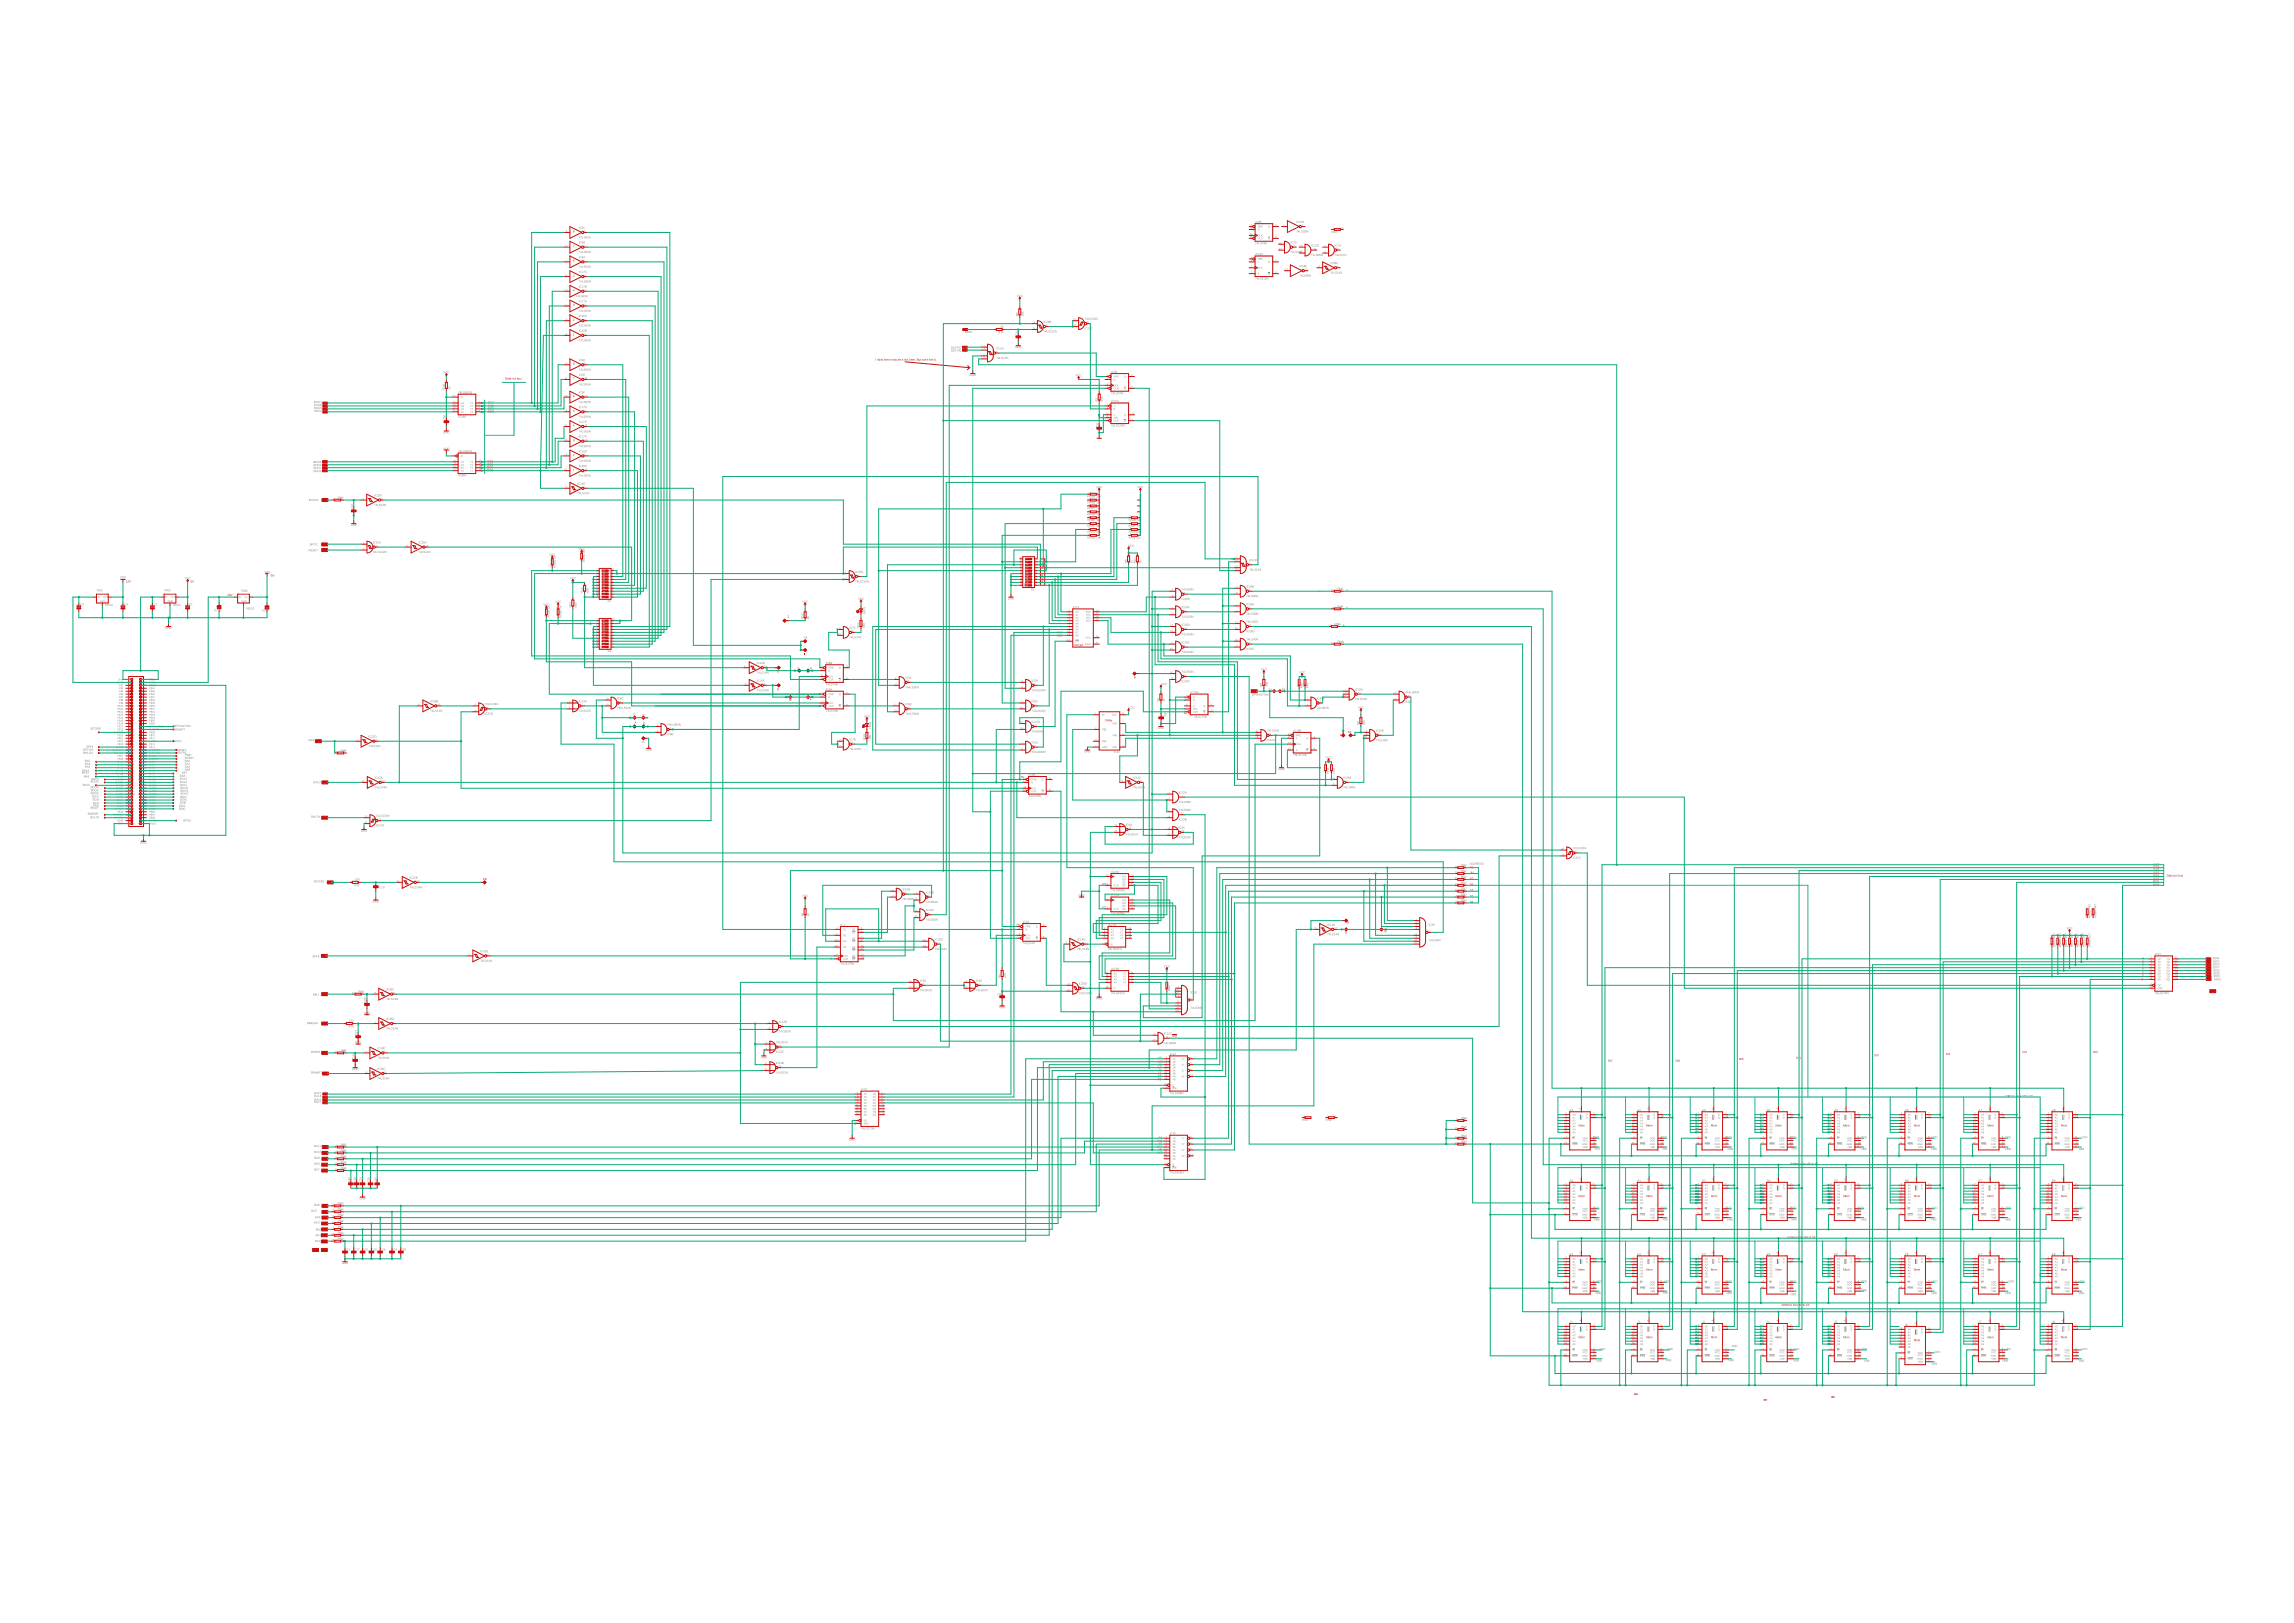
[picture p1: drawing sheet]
<svg xmlns="http://www.w3.org/2000/svg" width="1189mm" height="841mm" viewBox="0 0 1189 841" stroke-linecap="round" stroke-linejoin="round" font-family="sans-serif">
<g fill="#808080">
<path d="M77 410h1h-1z"/>
<path d="M444 580h1h-1z"/>
<path d="M457 566v1z"/>
<path d="M448 567h1h-1z"/>
<path d="M444 566h1v1z"/>
<path d="M457 567v1z"/>
<path d="M457 569v1z"/>
<path d="M448 570h1h-1z"/>
<path d="M444 569h1l-1 1 1-1z"/>
<path d="M457 570v1z"/>
<path d="M458 573v1z"/>
<path d="M554 316v1z"/>
<path d="M554 319v1v-1z"/>
<path d="M554 322v1z"/>
<path d="M554 325v1z"/>
<path d="M553 327h1h-1z"/>
<path d="M446 584h1v1v-1zM448 584v1h-1zM448 584l-1 1zM448 584l1 1h-1zM449 584h1h-1l1 1h-1h1zM450 584v1zM451 584v1v-1zM452 584v1zM452 584l1 1v-1v1l-1-1v1z"/>
<path d="M440 590h1l-1 1h1h-1zM441 590l1 1v-1v1l-1-1v1zM442 590h1v1h-1zM442 590l1 1z"/>
<path d="M522 310h1h-1h1h-1zM524 310v1v-1v1zM525 310v1z"/>
<path d="M568 257l1 1h-1zM569 257a.5 .5 0 0 1 1 0 .5 .5 0 0 1-1 0zM569 257v1zM570 257l1 1h-1z"/>
<path d="M568 260l1 1h-1zM569 260a.5 .5 0 0 1 1 0 .5 .5 0 0 1-1 0zM569 260v1zM570 260l1 1h-1z"/>
<path d="M568 263l1 1h-1zM569 263a.5 .5 0 0 1 1 0 .5 .5 0 0 1-1 0zM569 263v1zM570 263l1 1h-1z"/>
<path d="M568 266l1 1h-1zM569 266a.5 .5 0 0 1 1 0 .5 .5 0 0 1-1 0zM569 266v1zM570 266l1 1h-1z"/>
<path d="M568 269l1 1h-1zM569 269a.5 .5 0 0 1 1 0 .5 .5 0 0 1-1 0zM569 269v1zM570 269l1 1h-1z"/>
<path d="M568 272l1 1h-1zM569 273a.5 .5 0 0 1 1 0 .5 .5 0 0 1-1 0zM569 272v1zM570 272l1 1h-1z"/>
<path d="M568 275l1 1h-1zM569 276a.5 .5 0 0 1 1 0 .5 .5 0 0 1-1 0zM569 275v1zM570 275l1 1h-1z"/>
<path d="M568 278l1 1h-1zM569 279a.5 .5 0 0 1 1 0 .5 .5 0 0 1-1 0zM569 278v1zM570 278l1 1h-1z"/>
<path d="M568 252l1 1v-1v1zM569 252a.5 .5 0 0 1 1 0 .5 .5 0 0 1-1 0zM570 252a.5 .5 0 0 1 1 0 .5 .5 0 0 1-1 0z"/>
<path d="M535 389v1v-1zM536 389v1h-1zM536 389v1zM537 389v1h-1zM537 389v1zM537 389l1 1h-1zM538 389h1h-1l1 1h-1h1zM539 390a.5 .5 0 0 1 1 0 .5 .5 0 0 1-1 0zM539 389l1 1zM540 390a.5 .5 0 0 1 1 0 .5 .5 0 0 1-1 0zM540 389v1zM541 389l1 1v-1v1l-1-1v1z"/>
<path d="M535 357v1v-1zM536 357v1h-1zM536 357v1zM537 357v1h-1zM537 357v1zM537 357l1 1h-1zM538 357h1h-1l1 1h-1h1zM539 358a.5 .5 0 0 1 1 0 .5 .5 0 0 1-1 0zM539 357l1 1zM540 358a.5 .5 0 0 1 1 0 .5 .5 0 0 1-1 0zM540 357v1zM541 357l1 1v-1v1l-1-1v1z"/>
<path d="M535 368v1v-1zM536 368v1h-1zM536 368v1zM537 368v1h-1zM537 368l1 1h-1zM538 368h1h-1l1 1h-1h1zM539 368a.5 .5 0 0 1 1 0 .5 .5 0 0 1-1 0zM539 368l1 1zM540 368a.5 .5 0 0 1 1 0 .5 .5 0 0 1-1 0zM540 368v1zM541 368l1 1v-1v1l-1-1v1z"/>
<path d="M728 358h1v1v-1zM729 358l1 1h-1zM729 358v1zM730 358l1 1h-1zM730 358l1 1zM731 358l1 1h-1zM732 358h1h-1v1zM733 358v1zM733 359a.5 .5 0 0 1 1 0 .5 .5 0 0 1-1 0zM734 358v1zM734 358l1 1v-1v1v-1l-1 1z"/>
<path d="M469 356h1l-1 1 1-1zM470 356l1 1-1-1zM471 356l1 1h-1zM472 356l1 1h-1zM473 356v1v-1zM473 356a.5 .5 0 0 1 1 0 .5 .5 0 0 1-1 0zM474 356v1zM474 356a.5 .5 0 0 1 1 0 .5 .5 0 0 1-1 0zM475 356v1zM475 356l1 1v-1v1l-1-1v1z"/>
<path d="M346 375v1v-1zM347 375v1zM347 375v1zM348 375v1h-1zM348 375v1zM348 375l1 1h-1zM349 375h1h-1l1 1h-1h1zM350 376a.5 .5 0 0 1 1 0 .5 .5 0 0 1-1 0zM350 375l1 1zM351 376a.5 .5 0 0 1 1 0 .5 .5 0 0 1-1 0zM351 375v1zM352 375l1 1v-1v1l-1-1v1z"/>
<path d="M320 366v1v-1zM321 366v1zM321 366v1zM322 366v1h-1zM322 366v1zM323 366v1zM323 366h1l-1 1h1h-1h1zM324 367a.5 .5 0 0 1 1 0 .5 .5 0 0 1-1 0zM325 366v1zM325 367a.5 .5 0 0 1 1 0 .5 .5 0 0 1-1 0zM325 366v1zM326 366l1 1v-1v1l-1-1v1z"/>
<path d="M469 369h1l-1 1 1-1zM470 369l1 1h-1zM470 369v1zM471 369l1 1h-1zM471 369v1zM472 369l1 1h-1zM473 369v1zM473 370a.5 .5 0 0 1 1 0 .5 .5 0 0 1-1 0zM474 369v1zM474 370a.5 .5 0 0 1 1 0 .5 .5 0 0 1-1 0zM475 369v1zM475 369l1 1v-1v1l-1-1v1z"/>
<path d="M516 185h1v1v-1zM518 185v1h-1zM518 185l-1 1zM518 185l1 1h-1zM519 185h1h-1l1 1h-1h1zM520 185l1 1h-1zM521 185v1zM522 185v1v-1v1v-1v1z"/>
<path d="M647 295h1v1v-1zM649 295v1l-1-1zM649 295h-1zM649 295l1 1h-1zM650 295h1h-1l1 1h-1l1-1zM651 295l1 1h-1zM652 295v1zM653 295v1l1-1v1l-1-1v1z"/>
<path d="M586 291l1 1v-1v1l-1-1v1zM586 290h1v1h-1z"/>
<path d="M585 282v1l1-1-1 1zM586 283a.5 .5 0 0 1 1 0 .5 .5 0 0 1-1 0zM587 283a.5 .5 0 0 1 1 0 .5 .5 0 0 1-1 0z"/>
<path d="M290 315h1h-1zM290 314h1v1h-1l1-1z"/>
<path d="M284 315h1h-1zM284 314h1v1h-1v-1z"/>
<path d="M302 286h1h-1zM302 285h1v1h-1l1-1z"/>
<path d="M287 289h1v1l-1-1zM287 288h1v1h-1z"/>
<path d="M590 269v1v-1zM590 269l1 1h-1z"/>
<path d="M590 272v1v-1zM590 272l1 1h-1z"/>
<path d="M590 275v1v-1zM590 275l1 1h-1z"/>
<path d="M590 278v1v-1zM590 278l1 1h-1z"/>
<path d="M589 252l1 1v-1v1zM590 252a.5 .5 0 0 1 1 0 .5 .5 0 0 1-1 0zM591 252a1 1 0 0 1 2 0 1 1 0 0 1-2 0z"/>
<path d="M612 319h1v1v-1zM614 319v1h-1zM614 319l-1 1zM614 319l1 1h-1zM615 319h1h-1l1 1h-1h1zM616 320a.5 .5 0 0 1 1 0 .5 .5 0 0 1-1 0zM616 319v1zM617 319v1zM618 319v1v-1v1v-1v1z"/>
<path d="M612 305h1v1v-1zM614 305v1h-1zM614 305l-1 1zM614 305l1 1h-1zM615 305h1h-1l1 1h-1h1zM616 305a.5 .5 0 0 1 1 0 .5 .5 0 0 1-1 0zM616 305v1zM617 305v1zM618 305v1v-1v1v-1v1z"/>
<path d="M612 337h1v1v-1zM614 337v1h-1zM614 337l-1 1zM614 337l1 1h-1zM615 337h1l-1 1h1h-1h1zM616 338a.5 .5 0 0 1 1 0 .5 .5 0 0 1-1 0zM616 337v1zM617 337v1zM618 337v1v-1v1v-1v1z"/>
<path d="M612 328h1v1v-1zM614 328v1h-1zM614 328l-1 1zM614 328l1 1h-1zM615 328h1h-1l1 1h-1h1zM616 329a.5 .5 0 0 1 1 0 .5 .5 0 0 1-1 0zM616 328v1zM617 328v1zM618 328v1v-1v1v-1v1z"/>
<path d="M683 366v1v-1zM684 366v1h-1zM684 366l-1 1zM684 366l1 1h-1zM685 366h1l-1 1h1h-1h1zM686 367a.5 .5 0 0 1 1 0 .5 .5 0 0 1-1 0zM686 366v1zM687 367a.5 .5 0 0 1 1 0 .5 .5 0 0 1-1 0zM687 366v1zM688 366v1l1-1v1l-1-1v1z"/>
<path d="M696 407h1v1zM697 407l1 1h-1zM698 407l1 1h-1zM699 407l1 1h-1zM699 408a.5 .5 0 0 1 1 0 .5 .5 0 0 1-1 0zM700 408a.5 .5 0 0 1 1 0 .5 .5 0 0 1-1 0zM701 407l1 1v-1v1h-1z"/>
<path d="M612 348h1v1v-1zM614 348v1l-1-1zM614 348h-1zM614 348l1 1h-1zM615 348h1h-1l1 1-1-1h1zM616 348a.5 .5 0 0 1 1 0 .5 .5 0 0 1-1 0zM618 348v1v-1v1z"/>
<path d="M535 378v2v-1zM536 378v2l-1-1zM536 378l1 2h-1zM537 379h1h-1h1h-1h1zM538 379a.5 .5 0 0 1 1 0 .5 .5 0 0 1-1 0zM538 379h1zM539 379a.5 .5 0 0 1 1 0 .5 .5 0 0 1-1 0zM540 378l1 1v-1v2l-1-1v1z"/>
<path d="M611 415h1l-1 1v-1zM612 415v1zM612 415v1zM613 415v1zM614 415v1h-1h1zM614 416a.5 .5 0 0 1 1 0 .5 .5 0 0 1-1 0zM615 415v1zM615 415h1v1zM615 415a.5 .5 0 0 0 1 0 .5 .5 0 0 0-1 0zM615 416a.5 .5 0 0 0 1 0 .5 .5 0 0 0-1 0zM616 415l1 1v-1v1l-1-1v1z"/>
<path d="M611 419h1l-1 1v-1zM612 419v1zM612 419v1zM613 419v1zM614 419v1h-1h1zM614 420a.5 .5 0 0 1 1 0 .5 .5 0 0 1-1 0zM615 419v1zM615 419h1v1zM615 419a.5 .5 0 0 0 1 0 .5 .5 0 0 0-1 0zM615 420a.5 .5 0 0 0 1 0 .5 .5 0 0 0-1 0zM616 419l1 1v-1v1l-1-1v1z"/>
<path d="M603 540h1v1v-1zM605 540v1h-1zM605 540l-1 1zM605 540l1 1h-1zM606 540h1h-1l1 1h-1zM607 540v1zM608 540v1zM608 540l1 1v-1v1v-1l-1 1z"/>
<path d="M679 132h1v1v-1zM681 132v1l-1-1zM681 132h-1zM681 132l1 1h-1zM682 132h1h-1l1 1h-1l1-1zM683 132a.5 .5 0 0 1 1 0 .5 .5 0 0 1-1 0zM683 132v1zM684 132v1zM685 132h1v1l-1-1v1z"/>
<path d="M506 513v1v-1zM507 513v1v-1zM507 513l1 1h-1zM508 513h1h-1l1 1h-1l1-1zM509 513a.5 .5 0 0 1 1 0 .5 .5 0 0 1-1 0zM509 513l1 1zM510 513h1l-1 1h1h-1l1-1zM511 513h1v1l-1-1v1z"/>
<path d="M477 513v1v-1zM478 513v1v-1zM478 513l1 1h-1zM479 513h1h-1l1 1h-1l1-1zM480 513a.5 .5 0 0 1 1 0 .5 .5 0 0 1-1 0zM481 513v1zM481 513h1l-1 1h1h-1l1-1zM482 513h1v1l-1-1v1z"/>
<path d="M611 433h1l-1 1v-1zM612 433v1zM612 433v1zM613 433v1zM614 433v1h-1h1zM614 434a.5 .5 0 0 1 1 0 .5 .5 0 0 1-1 0zM615 433v1zM615 433h1l-1 1h1h-1h1zM616 433l1 1v-1v1l-1-1v1z"/>
<path d="M583 432h1v1v-1zM585 432v1h-1zM585 432l-1 1zM585 432l1 1h-1zM586 432h1h-1l1 1h-1h1zM587 432a.5 .5 0 0 1 1 0 .5 .5 0 0 1-1 0zM587 432v1zM588 432v1v-1zM589 432v1l1-1v1l-1-1v1z"/>
<path d="M574 491h1v1v-1zM576 491v1h-1zM576 491l-1 1zM576 491l1 1h-1zM577 491h1l-1 1h1h-1h1zM578 491v1zM579 491v1zM579 491v1zM580 491v1zM580 491l1 1v-1v1l-1-1v1z"/>
<path d="M576 514h1l-1 1v-1zM577 514v1zM577 514v1zM578 514v1zM578 514h1v1h-1h1zM579 514h1l-1 1h1h-1l1-1zM581 514v1h-1zM581 514l-1 1zM581 514l1 1h-1zM582 514l1 1v-1v1l-1-1v1z"/>
<path d="M606 566h1v1v-1zM608 566v1h-1zM608 566l-1 1zM608 566l1 1h-1zM609 566h1h-1l1 1h-1h1zM610 566v1v-1zM611 566v1zM612 566v1zM612 566l1 1v-1v1l-1-1v1z"/>
<path d="M576 473h1l-1 1v-1zM577 473v1zM577 473v1zM578 473v1zM578 473h1v1h-1h1zM579 473h1v1zM580 473h1v1zM580 473a.5 .5 0 0 0 1 0 .5 .5 0 0 0-1 0zM581 473h1l-1 1zM582 473l1 1v-1v1l-1-1v1z"/>
<path d="M576 461h1l-1 1v-1zM577 461v1zM578 461v1zM578 461h1v1h-1h1zM579 461h1v1zM580 461h1v1zM580 461a.5 .5 0 0 0 1 0 .5 .5 0 0 0-1 0zM581 461h1l-1 1zM582 461l1 1v-1v1l-1-1v1z"/>
<path d="M606 607h1v1v-1zM608 607v1h-1zM608 607l-1 1zM608 607l1 1h-1zM609 607h1h-1l1 1h-1h1zM610 607v1v-1zM611 607v1zM612 607v1zM612 607l1 1v-1v1l-1-1v1z"/>
<path d="M443 301h1v1v-1zM445 301v1h-1zM445 301h-1zM445 301l1 1h-1zM446 301h1h-1v1zM447 301v1zM448 301v1zM449 301v1h-1l1-1zM449 301l1 1v-1v1l-1-1v1z"/>
<path d="M541 171v1v-1zM542 171v1zM542 171v1zM542 171l1 1h-1zM543 171h1h-1l1 1h-1h1zM544 171l1 1h-1zM545 171h1v1zM546 171h1l-1 1h1h-1zM547 171l1 1v-1v1l-1-1v1z"/>
<path d="M562 165h1l-1 1 1-1zM563 165l1 1-1-1zM564 165v1zM565 165v1v-1zM566 165v1zM567 165v1zM567 165h1l-1 1h1h-1l1-1zM568 165l1 1v-1v1l-1-1v1z"/>
<path d="M559 514h1l-1 1 1-1zM560 514v1zM560 514v1zM561 514v1zM562 514v1zM563 514v1zM564 514v1zM564 514h1l-1 1h1h-1l1-1zM565 514l1 1v-1v1l-1-1v1z"/>
<path d="M530 488h1l-1 1 1-1zM531 488l1 1h-1zM531 488v1zM532 488v1zM533 488v1zM534 488v1v-1zM535 488v1h-1zM535 488v1zM535 488l1 1v-1v1l-1-1v1z"/>
<path d="M650 126h1v1v-1zM652 126v1l-1-1zM652 126h-1zM652 126l1 1h-1zM653 126h1h-1h1h-1h1zM654 126h1l-1 1 1-1zM655 126v1v-1zM656 126h1v1l-1-1v1z"/>
<path d="M520 506l1 1v-1v1v-1l-1 1zM520 505l1 1-1-1v1zM520 505a.5 .5 0 0 1 1 0 .5 .5 0 0 1-1 0zM520 505h1z"/>
<path d="M518 522h1h-1h1h-1zM519 521l1 1v-1v1h-1zM520 521l1 1h-1zM520 522h1z"/>
<path d="M436 499v1v-1zM437 499v1h-1zM437 499v1zM437 499l1 1h-1zM438 499h1h-1l1 1h-1h1zM439 499l1 1h-1zM440 499h1l-1 1 1-1zM441 499v1zM442 499v1l1-1v1l-1-1v1z"/>
<path d="M217 286h1l-1 1v-1zM218 286v1v-1zM219 286v1zM221 286v1h-1zM222 286v1l-1-1zM222 286h-1zM222 286h1v1l-1-1v1z"/>
<path d="M212 459h1v1v-1zM214 459v1h-1zM214 459l-1 1zM214 459l1 1h-1zM215 459h1l-1 1h1h-1h1zM216 459l1 1h-1zM217 459v1zM217 459v1zM218 459v1v-1v1v-1v1z"/>
<path d="M196 558v1v-1zM197 558v1h-1zM197 558v1zM197 558l1 1h-1zM198 558h1l-1 1h1h-1h1zM199 558l1 1h-1zM200 558l1 1h-1zM200 558v1zM201 558l1 1v-1v1l-1-1v1z"/>
<path d="M191 386h1l-1 1 1-1zM192 386v1zM192 386v1zM193 386v1zM194 386v1zM195 386v1zM196 386v1h-1zM196 386l-1 1zM196 386l1 1v-1v1l-1-1v1z"/>
<path d="M249 497h1l-1 1v-1zM250 497v1zM250 497v1zM251 497v1zM252 497v1zM253 498h-1zM254 497v1h-1zM254 497l-1 1zM254 497l1 1v-1v1h-1z"/>
<path d="M194 261h1l-1 1v-1zM195 261v1zM195 261v1zM196 261v1zM197 261v1zM198 261v1h-1zM199 261v1h-1zM199 261l-1 1zM199 261l1 1v-1v1l-1-1v1z"/>
<path d="M194 407h1v1zM195 407l1 1h-1zM196 408h-1zM196 407l1 1h-1zM197 407l1 1h-1zM199 407v1zM199 407l1 1v-1v1h-1z"/>
<path d="M223 368h1l-1 1 1-1zM224 368v1zM224 368v1zM225 368v1zM226 368v1zM227 368v1zM228 368v1h-1zM228 368l-1 1zM228 368l1 1v-1v1l-1-1v1z"/>
<path d="M200 517h1v1v-1zM201 517l1 1h-1zM201 517v1zM202 517l1 1h-1zM203 517v1zM204 517v1zM205 517v1h-1zM205 517v1zM205 517l1 1v-1v1v-1l-1 1z"/>
<path d="M200 532h1v1zM201 532l1 1h-1zM202 532l1 1h-1zM203 532v1zM205 532v1h-1zM205 532l1 1v-1v1h-1z"/>
<path d="M689 141h1v1v-1zM691 141v1h-1zM691 141h-1zM691 141l1 1h-1zM692 141h1h-1l1 1h-1h1zM693 141l1 1h-1zM694 141v1zM695 141v1v-1v1v-1v1z"/>
<path d="M196 548v1v-1zM197 548v1l-1-1zM197 548l1 1h-1zM198 548h1h-1l1 1h-1l1-1zM199 548l1 1h-1zM200 548l1 1-1-1zM201 548l1 1v-1v1l-1-1v1z"/>
<path d="M181 528l1 1h-1h1h-1zM182 528v1zM182 529a.5 .5 0 0 1 1 0 .5 .5 0 0 1-1 0z"/>
<path d="M184 540h1h-1l1 1h-1zM185 540l1 1v-1v1l-1-1v1zM186 540h1v1h-1zM186 540l1 1z"/>
<path d="M300 368h1l-1 1 1-1zM301 368v1zM301 368v1zM302 368v1zM303 368v1zM303 368a.5 .5 0 0 1 1 0 .5 .5 0 0 1-1 0zM304 368v1zM304 368h1l-1 1h1h-1l1-1zM305 368l1 1v-1v1l-1-1v1z"/>
<path d="M404 534v1v-1zM405 534v1h-1zM405 534v1zM405 534l1 1h-1zM406 534h1h-1l1 1h-1h1zM407 534a.5 .5 0 0 1 1 0 .5 .5 0 0 1-1 0zM407 534v1zM408 534h1l-1 1h1h-1v-1zM409 534l1 1v-1v1l-1-1v1z"/>
<path d="M402 540h1l-1 1 1-1zM403 540l1 1-1-1zM404 540v1zM405 540v1v-1zM405 540a.5 .5 0 0 1 1 0 .5 .5 0 0 1-1 0zM407 540v1h-1l1-1zM407 540h1v1l-1-1v1z"/>
<path d="M402 555h1l-1 1 1-1zM403 555l1 1h-1zM403 555v1zM404 555v1zM405 555v1zM405 556a.5 .5 0 0 1 1 0 .5 .5 0 0 1-1 0zM406 555v1zM407 555v1h-1h1zM407 555l1 1v-1v1l-1-1v1z"/>
<path d="M184 553v1l1-1v1h-1zM185 553l1 1h-1z"/>
<path d="M646 318h1l-1 1v-1zM647 318v1v-1zM648 318v1zM649 318a.5 .5 0 0 1 1 0 .5 .5 0 0 1-1 0zM650 318a.5 .5 0 0 1 1 0 .5 .5 0 0 1-1 0zM651 318h1v1l-1-1v1z"/>
<path d="M646 308h1l-1 1v-1zM647 308v1zM648 308v1zM649 308v1zM649 309a.5 .5 0 0 1 1 0 .5 .5 0 0 1-1 0zM650 308v1zM650 309a.5 .5 0 0 1 1 0 .5 .5 0 0 1-1 0zM651 308v1zM651 308l1 1v-1v1h-1z"/>
<path d="M646 331h1l-1 1v-1zM647 331v1zM648 331v1zM649 331v1zM649 331a.5 .5 0 0 1 1 0 .5 .5 0 0 1-1 0zM650 331v1zM650 331a.5 .5 0 0 1 1 0 .5 .5 0 0 1-1 0zM651 331v1zM651 331l1 1v-1v1l-1-1v1z"/>
<path d="M646 322h1l-1 1v-1zM647 322v1v-1zM648 322v1zM649 322v1v-1zM649 322a.5 .5 0 0 1 1 0 .5 .5 0 0 1-1 0zM650 322v1zM650 322a.5 .5 0 0 1 1 0 .5 .5 0 0 1-1 0zM651 322v1zM651 322l1 1v-1v1l-1-1v1z"/>
<path d="M576 220h1l-1 1v-1zM577 220v1zM577 220v1zM578 220v1zM578 220h1v1h-1h1zM579 220l1 1h-1zM580 220h1l-1 1h1h-1l1-1zM581 220h1l-1 1zM582 220l1 1v-1v1l-1-1v1z"/>
<path d="M618 371h1v1v-1zM620 371v1h-1zM620 371l-1 1zM620 371l1 1h-1zM621 371h1h-1l1 1h-1h1zM622 371l1 1h-1zM623 371v1h1h-1v-1zM624 371v1zM625 371v1v-1v1v-1v1z"/>
<path d="M702 362h1v1v-1zM704 362v1h-1zM704 362h-1zM704 362l1 1h-1zM705 362h1h-1l1 1h-1l1-1zM706 362l1 1h-1zM706 362a.5 .5 0 0 1 1 0 .5 .5 0 0 1-1 0zM707 362v1zM708 362v1v-1v1v-1v1z"/>
<path d="M713 383h1l-1 1 1-1zM714 383v1zM714 383v1zM715 383v1zM716 383v1zM717 383v1zM717 384a.5 .5 0 0 1 1 0 .5 .5 0 0 1-1 0zM718 383v1zM718 383l1 1v-1v1l-1-1v1z"/>
<path d="M657 378v1v-1zM658 378v1h-1zM658 378v1zM658 378l1 1h-1zM659 378h1h-1l1 1h-1h1zM660 378l1 1h-1zM661 379a.5 .5 0 0 1 1 0 .5 .5 0 0 1-1 0zM661 378v1zM662 378l1 1v-1v1l-1-1v1z"/>
<path d="M585 366v1l1-1-1 1zM586 367a.5 .5 0 0 1 1 0 .5 .5 0 0 1-1 0zM587 367a.5 .5 0 0 1 1 0 .5 .5 0 0 1-1 0z"/>
<path d="M562 389h1h-1l1 1h-1zM563 389l1 1v-1v1l-1-1v1zM564 389h1v1h-1zM564 389l1 1z"/>
<path d="M617 522h1l-1 1 1-1zM618 522v1zM619 522v1zM620 522v1v-1zM621 522v1zM621 522a.5 .5 0 0 1 1 0 .5 .5 0 0 1-1 0zM622 522v1zM622 522l1 1v-1v1l-1-1v1z"/>
<path d="M603 363h1h-1zM603 362h1v1h-1v-1z"/>
<path d="M600 377h1h-1l1 1h-1zM601 377l1 1v-1v1l-1-1v1zM602 377h1v1h-1zM603 377v1z"/>
<path d="M602 354v1l1-1-1 1zM603 355a.5 .5 0 0 1 1 0 .5 .5 0 0 1-1 0zM604 355a.5 .5 0 0 1 1 0 .5 .5 0 0 1-1 0z"/>
<path d="M650 144h1v1v-1zM652 144v1h-1zM652 144h-1zM652 144l1 1h-1zM653 144h1h-1l1 1h-1h1zM654 144l1 1h-1zM655 144v1zM656 144v1zM656 144l1 1v-1v1v-1l-1 1z"/>
<path d="M670 391h1v1v-1zM672 391v1l-1-1zM672 391h-1zM672 391l1 1h-1zM673 391h1h-1l1 1h-1l1-1zM674 391l1 1h-1zM675 391v1zM675 391h1v1zM676 391l1 1v-1v1l-1-1v1z"/>
<path d="M576 203h1l-1 1v-1zM577 203v1zM577 203v1zM578 203v1zM578 203h1v1h-1h1zM579 203h1v1v-1zM581 203v1h-1zM581 203l-1 1zM581 203l1 1v-1v1l-1-1v1z"/>
<path d="M533 412h1l-1 1 1-1zM534 412l1 1h-1zM534 412v1zM535 412l1 1h-1zM536 412v1zM537 412v1v-1zM538 412v1h-1zM538 412v1zM538 412l1 1v-1v1l-1-1v1z"/>
<path d="M428 368h1l-1 1 1-1zM429 368v1zM429 368v1zM430 368v1zM431 368v1zM432 368v1v-1zM433 368v1h-1zM433 368l-1 1zM433 368l1 1v-1v1l-1-1v1z"/>
<path d="M428 354h1l-1 1 1-1zM429 354v1zM429 354v1zM430 354v1zM431 354v1zM432 354v1v-1zM433 354v1h-1zM433 354l-1 1zM433 354l1 1v-1v1l-1-1v1z"/>
<path d="M182 272h1h-1h1h-1zM183 271l1 1v-1v2l-1-1v1zM184 271l1 1-1 1zM184 272h1z"/>
<path d="M285 287v1l1-1-1 1zM286 288a.5 .5 0 0 1 1 0 .5 .5 0 0 1-1 0zM287 288a.5 .5 0 0 1 1 0 .5 .5 0 0 1-1 0z"/>
<path d="M282 313v1l1-1-1 1zM283 313a.5 .5 0 0 1 1 0 .5 .5 0 0 1-1 0zM284 313a.5 .5 0 0 1 1 0 .5 .5 0 0 1-1 0z"/>
<path d="M300 284v1l1-1-1 1zM301 284a.5 .5 0 0 1 1 0 .5 .5 0 0 1-1 0zM302 284a.5 .5 0 0 1 1 0 .5 .5 0 0 1-1 0z"/>
<path d="M193 286h1v1v-1zM195 286v1l-1-1zM195 286h-1zM195 286l1 1h-1zM196 286h1h-1h1h-1h1zM197 286l1 1h-1zM198 286v1zM199 286v1h-1l1-1zM199 286h1v1l-1-1v1z"/>
<path d="M251 364h1v1v-1zM252 364l1 1h-1zM253 364l-1 1zM253 364l1 1h-1zM254 364h1l-1 1zM255 364v1zM256 364v1zM257 364v1h-1h1zM257 364l1 1v-1v1l-1-1v1z"/>
<path d="M815 439h1l-1 1 1-1zM816 439v1zM816 439v1zM817 439v1zM818 439v1zM819 439v1zM820 439v1zM820 439h1l-1 1h1h-1l1-1zM821 439l1 1v-1v1l-1-1v1z"/>
<path d="M195 422h1l-1 1v-1zM196 422v1zM196 422v1zM197 422v1zM197 422h1v1h-1h1zM198 422l1 1h-1zM199 422h1v1zM200 422h1l-1 1h1h-1l1-1zM201 422l1 1v-1v1l-1-1v1z"/>
<path d="M288 311v1l1-1-1 1zM289 312a.5 .5 0 0 1 1 0 .5 .5 0 0 1-1 0zM290 312a.5 .5 0 0 1 1 0 .5 .5 0 0 1-1 0z"/>
<path d="M571 207l1 1v-1v1l-1-1v1zM571 206l1 1h-1zM571 205v1l1-1-1 1h1h-1z"/>
<path d="M187 430h1h-1l1 1h-1zM188 430l1 1v-1v1l-1-1v1zM189 430h1v1h-1zM190 430v1z"/>
<path d="M692 132v1v-1zM693 132v1l-1-1zM693 132l1 1h-1zM694 132h1h-1l1 1h-1l1-1zM695 132h1v1zM696 132h1l-1 1 1-1zM697 132h1v1l-1-1v1z"/>
<path d="M440 388h1v1v-1zM441 388l1 1-1-1zM442 388l1 1h-1zM443 388v1v-1zM444 388v1zM445 388v1v-1zM445 388l1 1v-1v1v-1l-1 1z"/>
<path d="M440 330h1v1v-1zM441 330l1 1h-1zM442 330l1 1h-1zM443 330v1v-1zM444 330v1zM445 330v1v-1zM445 330l1 1v-1v1v-1l-1 1z"/>
<path d="M669 130v1v-1zM670 130v1zM670 130v1zM671 130v1zM671 130h1h-1l1 1h-1h1zM672 130h1v1zM673 130h1l-1 1 1-1zM674 130l1 1v-1v1l-1-1v1z"/>
<path d="M447 325h1zM447 324h1h-1zM447 324a.5 .5 0 0 0 1 0 .5 .5 0 0 0-1 0zM447 323a.5 .5 0 0 1 1 0 .5 .5 0 0 1-1 0zM447 323h1z"/>
<path d="M445 310v1l1-1-1 1zM446 310a.5 .5 0 0 1 1 0 .5 .5 0 0 1-1 0zM447 310a.5 .5 0 0 1 1 0 .5 .5 0 0 1-1 0z"/>
<path d="M450 383h1zM450 382h1h-1zM450 382a.5 .5 0 0 0 1 0 .5 .5 0 0 0-1 0zM450 381a.5 .5 0 0 1 1 0 .5 .5 0 0 1-1 0zM450 381h1z"/>
<path d="M448 371v1l1-1-1 1zM449 371a.5 .5 0 0 1 1 0 .5 .5 0 0 1-1 0zM450 371a.5 .5 0 0 1 1 0 .5 .5 0 0 1-1 0z"/>
<path d="M740 487h1v1v-1zM742 487v1l-1-1zM742 487h-1zM742 487l1 1h-1zM743 487h1h-1l1 1h-1l1-1zM744 487h1l-1 1zM745 487v1zM746 487v1v-1v1v-1v1z"/>
<path d="M672 119h1l-1 1zM673 119v1zM674 119v1zM674 119l1 1h-1h1zM675 120a.5 .5 0 0 1 1 0 .5 .5 0 0 1-1 0zM676 119h1l-1 1h1zM677 119l1 1v-1v1h-1z"/>
<path d="M300 176h1l-1 1 1-1zM301 176v1zM302 176v1zM303 176v1zM303 176a.5 .5 0 0 1 1 0 .5 .5 0 0 1-1 0zM304 176v1zM304 176h1v1zM305 176l1 1v-1v1l-1-1v1z"/>
<path d="M300 168h1l-1 1 1-1zM301 168v1zM301 168v1zM302 168v1zM303 168v1zM303 169a.5 .5 0 0 1 1 0 .5 .5 0 0 1-1 0zM304 168v1zM304 168h1v1zM305 168l1 1v-1v1l-1-1v1z"/>
<path d="M300 238h1l-1 1 1-1zM301 238v1zM301 238v1zM302 238v1zM303 238v1zM303 239a.5 .5 0 0 1 1 0 .5 .5 0 0 1-1 0zM304 238v1zM304 238h1v1zM305 238l1 1v-1v1l-1-1v1z"/>
<path d="M300 246h1l-1 1 1-1zM301 246v1zM301 246v1zM302 246v1zM303 246v1zM303 246a.5 .5 0 0 1 1 0 .5 .5 0 0 1-1 0zM304 246v1zM304 246h1v1zM305 246l1 1v-1v1l-1-1v1z"/>
<path d="M673 142h1v1v-1zM675 142v1h-1zM675 142l-1 1zM675 142l1 1h-1zM676 142h1l-1 1h1h-1h1zM677 143a.5 .5 0 0 1 1 0 .5 .5 0 0 1-1 0zM677 142v1zM678 142v1zM679 142v1v-1v1v-1v1z"/>
<path d="M300 161h1l-1 1 1-1zM301 161v1v-1zM302 161v1zM303 161v1v-1zM303 161a.5 .5 0 0 1 1 0 .5 .5 0 0 1-1 0zM304 161v1zM304 161h1v1zM305 161h1v1l-1-1v1z"/>
<path d="M298 153h1v1v-1zM300 153v1h-1zM300 153l-1 1zM300 153l1 1h-1zM301 153h1h-1l1 1h-1h1zM302 153a.5 .5 0 0 1 1 0 .5 .5 0 0 1-1 0zM302 153v1zM303 153v1zM304 153v1l1-1v1l-1-1v1z"/>
<path d="M300 145h1l-1 1 1-1zM301 145v1zM301 145v1zM302 145v1zM303 145v1zM303 146a.5 .5 0 0 1 1 0 .5 .5 0 0 1-1 0zM304 145v1zM304 145h1v1zM305 145l1 1v-1v1l-1-1v1z"/>
<path d="M300 215h1l-1 1h1zM301 215v1zM302 215v1zM303 215v1zM303 216a.5 .5 0 0 1 1 0 .5 .5 0 0 1-1 0zM304 215h1v1zM305 215l1 1v-1v1h-1z"/>
<path d="M300 223h1l-1 1 1-1zM301 223v1zM301 223v1zM302 223v1zM303 223v1zM303 224a.5 .5 0 0 1 1 0 .5 .5 0 0 1-1 0zM304 223v1zM304 223h1v1zM305 223l1 1v-1v1l-1-1v1z"/>
<path d="M300 231h1l-1 1 1-1zM301 231v1v-1zM302 231v1zM303 231v1v-1zM303 231a.5 .5 0 0 1 1 0 .5 .5 0 0 1-1 0zM304 231v1zM304 231h1v1zM305 231l1 1v-1v1l-1-1v1z"/>
<path d="M238 233v1v-1zM239 233v1h-1zM239 233l-1 1zM239 233l1 1h-1zM240 233h1l-1 1h1h-1h1zM241 233h1l-1 1h1h-1h1zM242 233v1zM242 233v1zM243 233v1zM244 233v1v-1v1v-1v1z"/>
<path d="M238 203v1v-1zM239 203v1h-1zM239 203h-1zM239 203l1 1h-1zM240 203h1h-1l1 1h-1h1zM241 203h1l-1 1h1h-1l1-1zM242 203v1zM243 203v1zM244 203v1v-1v1v-1v1z"/>
<path d="M1117 514h1l-1 1v-1zM1118 514v1zM1118 514v1zM1119 514v1zM1119 514h1v1h-1h1zM1120 514h1v1zM1121 514h1l-1 1 1-1zM1122 514h1l-1 1zM1123 514l1 1v-1v1l-1-1v1z"/>
<path d="M230 232h1l-1 1h1h-1zM231 232l1 1v-1v1l-1-1v1zM232 232h1v1h-1zM232 232l1 1z"/>
<path d="M300 138h1l-1 1 1-1zM301 138v1zM302 138v1zM303 138v1v-1zM303 138a.5 .5 0 0 1 1 0 .5 .5 0 0 1-1 0zM304 138v1zM304 138h1v1zM305 138l1 1v-1v1l-1-1v1z"/>
<path d="M300 130h1l-1 1 1-1zM301 130v1zM301 130v1zM302 130v1zM303 130v1zM303 131a.5 .5 0 0 1 1 0 .5 .5 0 0 1-1 0zM304 130v1zM304 130h1v1zM305 130l1 1v-1v1l-1-1v1z"/>
<path d="M300 122h1l-1 2 1-1zM301 122v2v-1zM302 122v2zM303 123a.5 .5 0 0 1 1 0 .5 .5 0 0 1-1 0zM304 122h1v1zM305 122l1 1v-1v2l-1-1v1z"/>
<path d="M300 191h1l-1 1 1-1zM301 191v1zM301 191v1zM302 191v1zM303 191v1zM303 192a.5 .5 0 0 1 1 0 .5 .5 0 0 1-1 0zM304 191v1zM304 191h1v1zM305 191l1 1v-1v1l-1-1v1z"/>
<path d="M300 199h1l-1 1 1-1zM301 199v1v-1zM302 199v1zM303 199v1v-1zM303 199a.5 .5 0 0 1 1 0 .5 .5 0 0 1-1 0zM304 199v1zM304 199h1v1zM305 199l1 1v-1v1l-1-1v1z"/>
<path d="M300 208h1l-1 1 1-1zM301 208v1zM301 208v1zM302 208v1zM303 208v1zM303 208a.5 .5 0 0 1 1 0 .5 .5 0 0 1-1 0zM304 208v1zM304 208h1v1zM305 208l1 1v-1v1l-1-1v1z"/>
<path d="M232 201l1 1v-1v1v-1l-1 1zM233 200v1h-1h1z"/>
<path d="M230 192v1l1-1-1 1zM231 193a.5 .5 0 0 1 1 0 .5 .5 0 0 1-1 0zM232 193a.5 .5 0 0 1 1 0 .5 .5 0 0 1-1 0z"/>
<path d="M230 224h1h-1h1h-1zM231 223l1 1v-1v2l-1-1v1zM232 223l1 1-1 1zM232 224h1z"/>
<path d="M186 621h1h-1h1h-1zM188 620v1v-1v2v-1v1zM189 620v1v1z"/>
<path d="M177 654h1l-1 1h1h-1zM178 654l1 1v-1v1v-1l-1 1zM179 654h1v1h-1zM180 654v1z"/>
<path d="M656 355h1v1zM656 355a.5 .5 0 0 1 1 0 .5 .5 0 0 1-1 0zM656 355h1zM656 353h1v1h-1h1z"/>
<path d="M653 346l1 1v-1v1zM654 347a.5 .5 0 0 1 1 0 .5 .5 0 0 1-1 0zM655 347a1 1 0 0 1 2 0 1 1 0 0 1-2 0z"/>
<path d="M673 348l1 1v-1v1zM674 348a.5 .5 0 0 1 1 0 .5 .5 0 0 1-1 0zM675 348a.5 .5 0 0 1 1 0 .5 .5 0 0 1-1 0z"/>
<path d="M706 375h1v1zM706 375a.5 .5 0 0 1 1 0 .5 .5 0 0 1-1 0zM706 374h1zM706 373h1v1h-1h1z"/>
<path d="M704 366v1l1-1-1 1zM705 367a.5 .5 0 0 1 1 0 .5 .5 0 0 1-1 0zM706 367a.5 .5 0 0 1 1 0 .5 .5 0 0 1-1 0z"/>
<path d="M687 392v1l1-1v1zM688 393a.5 .5 0 0 1 1 0 .5 .5 0 0 1-1 0zM689 393a.5 .5 0 0 1 1 0 .5 .5 0 0 1-1 0z"/>
<path d="M1064 486h1zM1064 486h1zM1064 484v1l1-1v1h-1h1zM1064 484h1h-1z"/>
<path d="M1082 486h1zM1082 486h1zM1082 484l1 1v-1v1h-1h1zM1082 484h1h-1z"/>
<path d="M1079 486h1zM1079 486h1zM1079 484l1 1v-1v1h-1h1zM1079 484h1h-1z"/>
<path d="M1067 486h1zM1067 486h1zM1067 484l1 1v-1v1h-1h1zM1067 484h1h-1z"/>
<path d="M1070 486h1zM1070 486h1zM1070 484l1 1v-1v1h-1h1zM1070 484h1h-1z"/>
<path d="M1076 486h1zM1076 486h1zM1076 484l1 1v-1v1h-1h1zM1076 484h1h-1z"/>
<path d="M1082 470h1v1zM1082 470l1 1zM1082 469l1 1v-1v1h-1h1zM1082 468l1 1-1-1v1z"/>
<path d="M1085 470h1v1zM1086 470v1zM1085 469l1 1v-1v1h-1h1zM1085 468l1 1-1-1v1z"/>
<path d="M1073 486h1zM1073 486h1zM1073 484l1 1v-1v1h-1h1zM1073 484h1h-1z"/>
<path d="M1071 480v1l1-1v1zM1072 481a.5 .5 0 0 1 1 0 .5 .5 0 0 1-1 0zM1073 481a.5 .5 0 0 1 1 0 .5 .5 0 0 1-1 0z"/>
<path d="M468 465v1v-1zM469 465v1h-1zM469 465v1zM469 465l1 1h-1zM470 465h1l-1 1h1h-1h1zM471 466a.5 .5 0 0 1 1 0 .5 .5 0 0 1-1 0zM471 465v1zM472 466a.5 .5 0 0 1 1 0 .5 .5 0 0 1-1 0zM472 465v1zM473 465l1 1v-1v1l-1-1v1z"/>
<path d="M480 467h1l-1 1v-1zM481 467v1zM481 467v1zM482 467v1zM482 467h1v1h-1h1zM483 467a.5 .5 0 0 1 1 0 .5 .5 0 0 1-1 0zM484 467v1zM484 467a.5 .5 0 0 1 1 0 .5 .5 0 0 1-1 0zM484 467l1 1zM485 467l1 1v-1v1l-1-1v1z"/>
<path d="M480 476h1l-1 1v-1zM481 476v1zM481 476v1zM482 476v1zM482 476h1v1h-1h1zM483 477a.5 .5 0 0 1 1 0 .5 .5 0 0 1-1 0zM484 476v1zM484 477a.5 .5 0 0 1 1 0 .5 .5 0 0 1-1 0zM484 476l1 1zM485 476l1 1v-1v1l-1-1v1z"/>
<path d="M484 491h1v1v-1zM486 491v1h-1zM486 491l-1 1zM486 491l1 1h-1zM487 491h1l-1 1h1h-1h1zM488 492a.5 .5 0 0 1 1 0 .5 .5 0 0 1-1 0zM488 491v1zM489 491v1zM490 491v1v-1v1v-1v1z"/>
<path d="M418 474h1v1zM418 473h1v1h-1h1z"/>
<path d="M416 464v1l1-1-1 1zM417 464a.5 .5 0 0 1 1 0 .5 .5 0 0 1-1 0zM418 464a.5 .5 0 0 1 1 0 .5 .5 0 0 1-1 0z"/>
<path d="M394 547h1l-1 1h1h-1zM396 547v1v-1v1v-1v1zM397 547v1zM397 547v1z"/>
<path d="M603 500l1 1v-1v1zM604 501a.5 .5 0 0 1 1 0 .5 .5 0 0 1-1 0zM605 501a.5 .5 0 0 1 1 0 .5 .5 0 0 1-1 0z"/>
<path d="M559 464h1h-1h1h-1zM560 464h1v1l-1-1v1zM561 464h1l-1 1zM561 464h1z"/>
<path d="M568 517h1h-1l1 1h-1zM569 517l1 1v-1v1l-1-1v1zM570 517h1v1h-1zM570 517l1 1z"/>
<path d="M189 525h1h-1zM190 524l1 1v-1v1h-1zM191 524l1 1h-1z"/>
<path d="M688 484h1l-1 1v-1zM689 484v1v-1zM690 484v1zM690 484h1v1h-1l1-1zM691 484l1 1h-1zM693 484v1l-1-1zM693 484h-1zM693 484l1 1v-1v1l-1-1v1z"/>
<path d="M392 348h1v1v-1zM393 348l1 1h-1zM393 348v1zM394 348l1 1h-1zM395 348v1zM396 348v1zM397 348v1h-1zM397 348v1zM397 348l1 1v-1v1v-1l-1 1z"/>
<path d="M587 407h1v1zM589 407v1h-1zM589 408h-1zM589 407l1 1h-1zM590 407l1 1h-1h1h-1zM592 407v1zM592 407l1 1v-1v1h-1z"/>
<path d="M558 491h1v1v-1zM560 491v1h-1zM560 491l-1 1zM560 491l1 1h-1zM561 491h1l-1 1h1h-1h1zM562 491v1zM563 491v1zM563 491v1zM564 491v1v-1v1v-1v1z"/>
<path d="M299 255h1v1v-1zM300 255l1 1h-1zM301 255l-1 1zM301 255l1 1h-1zM302 255h1h-1v1zM303 255v1zM304 255v1zM304 255v1zM304 255l1 1v-1v1v-1l-1 1z"/>
<path d="M392 357h1v1v-1zM393 357l1 1h-1zM393 357v1zM394 357l1 1h-1zM395 357v1zM396 357v1zM397 357v1h-1zM397 357v1zM397 357l1 1v-1v1v-1l-1 1z"/>
<path d="M663 398l1 1h-1zM664 398v1l1-1v1l-1-1v1zM665 398h1l-1 1zM665 398v1z"/>
<path d="M503 194l1 1h-1zM504 194v1l1-1v1l-1-1v1zM505 194h1l-1 1zM505 194v1z"/>
<path d="M335 388l1 1h-1zM336 388l1 1v-1v1l-1-1v1zM337 388h1v1h-1zM337 388v1z"/>
<path d="M529 163h1v1zM530 161v1h-1h1z"/>
<path d="M527 153v1l1-1-1 1zM528 153a.5 .5 0 0 1 1 0 .5 .5 0 0 1-1 0zM529 153a.5 .5 0 0 1 1 0 .5 .5 0 0 1-1 0z"/>
<path d="M519 169v1v-1zM519 169l1 1h-1z"/>
<path d="M526 179h1l-1 1h1h-1zM527 179l1 1v-1v1l-1-1v1zM528 179l1 1h-1zM529 179v1z"/>
<path d="M125 306v1v-1zM126 306v1zM126 306l1 1zM127 306v1zM128 306v1z"/>
<path d="M85 305h1l-1 1 1-1zM86 305h1l-1 1zM86 306a.5 .5 0 0 0 1 0 .5 .5 0 0 0-1 0zM87 305v1zM88 305v1z"/>
<path d="M50 305h1l-1 1 1-1zM51 305h1l-1 1zM53 305v1z"/>
<path d="M86 325h1h-1l1 1h-1zM87 325l1 1v-1v1l-1-1v1zM88 325h1v1h-1zM88 325l1 1z"/>
<path d="M73 436h1l-1 1h1h-1zM74 436l1 1v-1v1l-1-1v1zM75 436h1v1h-1zM75 436l1 1z"/>
<path d="M96 299v1l1-1-1 1zM97 300a.5 .5 0 0 1 1 0 .5 .5 0 0 1-1 0zM98 300a.5 .5 0 0 1 1 0 .5 .5 0 0 1-1 0z"/>
<path d="M62 299l1 1v-1v1zM63 299h1v1h-1zM63 299h1zM64 299h1v1h-1zM64 299h1z"/>
<path d="M298 314h1l-1 1zM298 314a.5 .5 0 0 0 1 0 .5 .5 0 0 0-1 0zM298 313l1 1h-1zM298 313a.5 .5 0 0 0 1 0 .5 .5 0 0 0-1 0zM298 313a.5 .5 0 0 1 1 0 .5 .5 0 0 1-1 0zM298 313h1z"/>
<path d="M295 299l1 1v-1v1zM296 300a.5 .5 0 0 1 1 0 .5 .5 0 0 1-1 0zM297 300a.5 .5 0 0 1 1 0 .5 .5 0 0 1-1 0z"/>
<path d="M304 306l1 1h-1zM304 307a.5 .5 0 0 0 1 0 .5 .5 0 0 0-1 0zM304 306h1h-1zM304 306a.5 .5 0 0 0 1 0 .5 .5 0 0 0-1 0zM304 305a.5 .5 0 0 1 1 0 .5 .5 0 0 1-1 0zM304 305h1z"/>
<path d="M590 291l1 1v-1v1v-1v1zM591 290v1h-1h1z"/>
<path d="M418 320l1 1v-1v1l-1-1v1zM418 319h1v1h-1h1z"/>
<path d="M416 311v1l1-1-1 1zM417 312a.5 .5 0 0 1 1 0 .5 .5 0 0 1-1 0zM418 312a.5 .5 0 0 1 1 0 .5 .5 0 0 1-1 0z"/>
<path d="M184 455h1l-1 1h1h-1zM185 455v1zM185 456a.5 .5 0 0 1 1 0 .5 .5 0 0 1-1 0zM186 455v1z"/>
<path d="M193 467h1h-1h1h-1zM194 467h1v1v-1l-1 1zM195 467h1v1h-1z"/>
<path d="M557 194l1 1v-1v1zM558 195a.5 .5 0 0 1 1 0 .5 .5 0 0 1-1 0zM559 195a1 1 0 0 1 2 0 1 1 0 0 1-2 0z"/>
<path d="M62 352v1zM63 352h1v1zM63 352a.5 .5 0 0 0 1 0 .5 .5 0 0 0-1 0zM63 352a.5 .5 0 0 0 1 0 .5 .5 0 0 0-1 0z"/>
<path d="M61 353v1zM62 353v1zM63 353v1h-1zM63 353h1h-1l1 1zM63 354a.5 .5 0 0 0 1 0 .5 .5 0 0 0-1 0z"/>
<path d="M62 355v1zM63 355v1zM63 355h1v1z"/>
<path d="M62 356v1zM62 356v1zM63 356v1zM64 356v1h-1zM64 356l-1 1z"/>
<path d="M62 358v1zM63 358v1zM63 358h1v1z"/>
<path d="M62 359v1zM62 359v1zM63 359v1zM63 359h1l-1 1h1zM63 360a.5 .5 0 0 0 1 0 .5 .5 0 0 0-1 0z"/>
<path d="M62 361v1zM63 361v1zM63 361h1l-1 1 1-1z"/>
<path d="M62 362v1zM62 362v1zM63 362v1zM63 362h1v1zM63 363a.5 .5 0 0 0 1 0 .5 .5 0 0 0-1 0zM63 363a.5 .5 0 0 0 1 0 .5 .5 0 0 0-1 0z"/>
<path d="M62 364v1zM63 364v1zM63 364l1 1zM63 364a.5 .5 0 0 0 1 0 .5 .5 0 0 0-1 0z"/>
<path d="M61 365l1 1h-1zM61 365v1zM62 365v1zM63 366h-1zM63 366a.5 .5 0 0 1 1 0 .5 .5 0 0 1-1 0zM63 365v1z"/>
<path d="M61 367h1l-1 1zM61 367h1zM62 367v1zM63 367v1zM63 367l1 1h-1z"/>
<path d="M61 368l1 1h-1zM62 368v1zM63 369h-1zM63 368l1 1h-1z"/>
<path d="M61 370h1l-1 1zM62 370v1zM63 370v1h-1zM63 370h1v1z"/>
<path d="M61 371l1 1h-1zM63 372h-1zM64 371v1h-1zM64 372h-1z"/>
<path d="M61 373h1l-1 1zM62 373v1zM63 373v1h-1zM63 373h1v1z"/>
<path d="M61 375h1h-1zM63 375h-1zM63 375h1h-1h1zM63 375a.5 .5 0 0 0 1 0 .5 .5 0 0 0-1 0z"/>
<path d="M61 376h1l-1 1zM62 376v1zM63 376v1h-1zM63 376h1l-1 1 1-1z"/>
<path d="M61 378h1h-1zM62 378v1zM63 378h-1zM63 378h1zM63 378a.5 .5 0 0 0 1 0 .5 .5 0 0 0-1 0zM63 378a.5 .5 0 0 0 1 0 .5 .5 0 0 0-1 0z"/>
<path d="M59 379h1v1h-1zM59 379h1zM59 380h1zM60 380a.5 .5 0 0 1 1 0 .5 .5 0 0 1-1 0zM61 379h1v1h-1zM61 379l1 1zM62 379h1h-1l1 1h-1h1zM63 379h1v1h-1zM63 379h1zM63 380h1z"/>
<path d="M61 381h1h-1zM62 381v1zM63 381h-1zM63 381a.5 .5 0 0 1 1 0 .5 .5 0 0 1-1 0z"/>
<path d="M61 382h1l-1 1zM61 382v1zM62 382v1zM63 382v1h-1zM63 382l1 1h-1z"/>
<path d="M61 384h1l-1 1zM62 384v1zM63 384v1h-1zM63 384l1 1h-1z"/>
<path d="M61 385h1l-1 1zM61 385v1zM62 385v1zM63 385v1h-1zM63 385h1v1z"/>
<path d="M60 387h1v1h-1zM62 387v1zM63 387v1v-1v1zM64 387v1z"/>
<path d="M59 388v1zM59 388v1zM60 388h1h-1l1 1h-1h1zM61 388v1zM61 388l1 1v-1v1zM63 388v1h-1zM63 388v1zM63 388l1 1h-1z"/>
<path d="M59 390h1v1h-1zM59 390h1zM59 390h1zM60 390h1v1v-1l-1 1zM61 390l1 1h-1zM62 390h1v1h-1zM62 390h1zM63 390l1 1h-1zM63 390h1z"/>
<path d="M61 391l1 1h-1zM61 391v1zM62 391v1zM63 391v1h-1zM63 391h1l-1 1 1-1z"/>
<path d="M61 393h1l-1 1zM62 393v1zM63 393v1h-1zM63 393h1v1zM63 393a.5 .5 0 0 0 1 0 .5 .5 0 0 0-1 0zM63 393a.5 .5 0 0 0 1 0 .5 .5 0 0 0-1 0z"/>
<path d="M61 394h1v1h-1zM61 394l1 1zM61 395h1zM63 394v1h-1zM63 394v1zM63 394h1v1z"/>
<path d="M61 396h1v1h-1zM61 396h1zM61 396l1 1zM63 396v1h-1zM64 396v1h-1zM64 396h-1z"/>
<path d="M61 397h1v1h-1zM61 397l1 1zM61 398h1zM63 397v1h-1zM63 397v1zM63 397h1v1z"/>
<path d="M60 399h1v1h-1zM60 399h1zM60 399l1 1zM62 399v1zM63 399v1h-1zM63 399h1v1z"/>
<path d="M60 400l1 1h-1zM60 401h1zM60 401h1zM62 400v1zM63 401h-1zM63 400l1 1h-1z"/>
<path d="M61 402h1v1h-1zM61 402h1zM61 402l1 1zM63 402v1h-1zM63 402l1 1zM63 402a.5 .5 0 0 0 1 0 .5 .5 0 0 0-1 0z"/>
<path d="M60 403l1 1h-1zM60 404h1zM61 403l1 1h-1zM61 404h1zM62 404a.5 .5 0 0 1 1 0 .5 .5 0 0 1-1 0zM62 404a.5 .5 0 0 0 1 0 .5 .5 0 0 0-1 0zM63 404h1h-1z"/>
<path d="M60 405h1v1h-1zM60 405l1 1zM61 405h1v1h-1zM61 405l1 1zM62 405a.5 .5 0 0 1 1 0 .5 .5 0 0 1-1 0zM62 405a.5 .5 0 0 0 1 0 .5 .5 0 0 0-1 0zM63 405a.5 .5 0 0 1 1 0 .5 .5 0 0 1-1 0zM63 405v1z"/>
<path d="M60 407h1h-1zM60 407h1zM60 407h1zM63 407h-1zM63 407a.5 .5 0 0 1 1 0 .5 .5 0 0 1-1 0z"/>
<path d="M60 408h1v1h-1zM60 408h1zM60 409h1zM62 408v1zM62 408v1zM62 409a.5 .5 0 0 1 1 0 .5 .5 0 0 1-1 0zM63 408v1zM64 408v1h-1zM64 408l-1 1z"/>
<path d="M60 410h1h-1zM60 410h1zM60 410h1zM62 410a.5 .5 0 0 1 1 0 .5 .5 0 0 1-1 0zM63 410h1z"/>
<path d="M60 411h1v1h-1zM60 411h1zM60 412h1zM62 411v1zM62 411v1zM62 412a.5 .5 0 0 1 1 0 .5 .5 0 0 1-1 0zM63 411v1zM63 411h1h-1l1 1zM63 412a.5 .5 0 0 0 1 0 .5 .5 0 0 0-1 0z"/>
<path d="M62 413h1h-1zM63 413h1h-1z"/>
<path d="M61 414v1zM62 414h1l-1 1zM62 414v1zM63 414v1zM63 414h1v1z"/>
<path d="M61 416v1zM62 416h1h-1v1zM63 416v1zM63 416h1l-1 1 1-1z"/>
<path d="M61 417v1zM62 417l1 1v-1v1v-1v1l-1-1v1zM63 417l1 1h-1z"/>
<path d="M60 419h1v1h-1zM61 419a.5 .5 0 0 1 1 0 .5 .5 0 0 1-1 0zM61 419a.5 .5 0 0 0 1 0 .5 .5 0 0 0-1 0zM62 419l1 1v-1v1l-1-1zM63 419h1l-1 1z"/>
<path d="M61 420h1l-1 1zM61 420v1zM62 420v1zM63 420v1h-1zM63 420v1zM63 420h1l-1 1h1zM63 421a.5 .5 0 0 0 1 0 .5 .5 0 0 0-1 0z"/>
<path d="M59 422v1zM60 422v1l1-1v1v-1l-1 1v-1v1zM61 422h1l-1 1h1h-1zM62 422v1l1-1v1v-1l-1 1v-1v1zM63 422h1v1h-1zM63 422h1z"/>
<path d="M60 423v1zM60 423v1zM61 423h1v1h-1zM62 423v1zM62 423h1v1zM63 423l1 1h-1zM63 423l1 1z"/>
<path d="M61 425h1l-1 1zM62 425v1zM63 425v1l-1-1zM63 425l1 1zM63 425a.5 .5 0 0 0 1 0 .5 .5 0 0 0-1 0z"/>
<path d="M61 426h1l-1 1h1h-1zM62 426l1 1v-1v1l-1-1v1zM63 426l1 1h-1zM63 426v1z"/>
<path d="M77 352h1v1zM78 352h1v1zM79 352v1zM80 352v1z"/>
<path d="M77 353h1v1h-1zM79 353v1zM79 353h1v1zM79 354a.5 .5 0 0 0 1 0 .5 .5 0 0 0-1 0zM80 353v1l1-1v1z"/>
<path d="M77 355h1v1h-1zM78 355h1h-1h1h-1zM79 355h1v1l-1-1v1zM80 355h1v1h-1zM80 355h1z"/>
<path d="M77 356h1v1zM78 356v1zM78 356h1v1zM79 356v1zM80 356v1zM80 356v1z"/>
<path d="M77 358h1v1zM78 358h1v1zM79 358v1zM80 358v1z"/>
<path d="M77 359l1 1zM78 359v1zM78 359h1v1zM79 359v1zM80 359v1z"/>
<path d="M77 361h1v1zM78 361h1v1zM79 361v1zM80 361v1v-1z"/>
<path d="M77 362l1 1zM78 362v1zM78 362l1 1zM79 362v1zM80 362v1z"/>
<path d="M77 364h1v1zM78 364h1v1zM79 364v1zM80 364v1z"/>
<path d="M77 365l1 1zM78 365v1zM78 365l1 1zM79 365l1 1h-1zM79 366a.5 .5 0 0 1 1 0 .5 .5 0 0 1-1 0zM80 365v1z"/>
<path d="M77 367h1v1zM78 367h1v1zM79 367h1h-1v1zM80 367v1z"/>
<path d="M77 368l1 1zM78 368l1 1zM79 369h1h-1zM80 368v1z"/>
<path d="M77 370h1v1zM78 370h1v1zM79 370h1h-1v1zM80 370v1z"/>
<path d="M77 371l1 1zM78 372h1zM79 372h1h-1zM80 371v1z"/>
<path d="M77 373h1v1zM78 373h1v1zM79 373h1h-1v1zM80 373v1z"/>
<path d="M77 375h1zM78 375h1zM79 375h1h-1z"/>
<path d="M77 376h1v1h-1zM79 376v1zM80 376v1zM81 376v1h-1zM81 376v1zM81 376l1 1v-1v1l-1-1v1zM82 376h1v1zM83 376a.5 .5 0 0 1 1 0 .5 .5 0 0 1-1 0zM83 376a.5 .5 0 0 0 1 0 .5 .5 0 0 0-1 0zM84 376v1l1-1v1v-1v1l-1-1v1z"/>
<path d="M77 378h1h-1zM79 378h1h-1zM80 378h1h-1zM81 378h1h-1zM81 378h1zM82 378h1h-1z"/>
<path d="M77 379h1v1zM78 379h1v1zM79 379h1h-1v1zM80 379v1z"/>
<path d="M77 381h1zM78 381h1v1zM79 381h1h-1zM79 381a.5 .5 0 0 1 1 0 .5 .5 0 0 1-1 0z"/>
<path d="M77 382h1v1zM78 382v1zM78 382h1v1zM79 382h1l-1 1v-1zM80 382v1z"/>
<path d="M77 384h1l-1 1zM79 384v1zM80 384v1zM80 384h1v1z"/>
<path d="M77 385h1v1zM78 385v1zM78 385h1v1zM79 385h1l-1 1v-1zM80 385v1z"/>
<path d="M77 387h1v1zM78 387h1v1zM79 387h1l-1 1v-1zM80 387v1v-1z"/>
<path d="M77 388h1v1h-1zM78 388v1zM79 388v1zM79 388v1zM80 388v1zM81 388v1zM81 388h1l-1 1h1h-1zM82 388h1v1z"/>
<path d="M77 390h1v1h-1zM79 390v1zM80 390v1v-1zM80 390h1v1zM81 390l1 1v-1v1l-1-1v1zM82 390a.5 .5 0 0 1 1 0 .5 .5 0 0 1-1 0z"/>
<path d="M77 391h1v1h-1zM78 391v1zM79 391v1v-1v1l1-1v1l-1-1v1zM80 391h1v1h-1zM80 391l1 1z"/>
<path d="M77 393h1v1h-1zM78 393v1zM79 393v1zM79 393v1zM80 393v1zM80 393v1zM81 393v1zM81 393v1l1-1v1l-1-1v1z"/>
<path d="M77 394h1v1h-1zM78 394v1zM79 394v1zM79 394v1zM79 395a.5 .5 0 0 1 1 0 .5 .5 0 0 1-1 0zM80 394v1z"/>
<path d="M77 396h1v1h-1zM78 396v1zM79 396v1zM80 396v1z"/>
<path d="M77 397h1v1h-1zM78 397v1zM79 397v1zM79 397v1zM80 397v1z"/>
<path d="M77 399h1v1h-1zM78 399v1zM79 399v1zM80 399v1z"/>
<path d="M77 400l1 1h-1zM79 400v1zM80 400v1z"/>
<path d="M77 402h1v1h-1zM78 402v1zM79 402v1zM80 402v1z"/>
<path d="M77 403l1 1h-1zM79 403v1zM80 404h1z"/>
<path d="M77 405h1v1h-1zM78 405v1zM79 405v1zM79 405v1zM80 405v1zM81 405v1h-1zM81 405l-1 1z"/>
<path d="M77 407h1h-1zM80 407h1h-1z"/>
<path d="M77 408h1v1h-1zM79 408v1zM79 408v1zM81 408v1z"/>
<path d="M77 411h1v1h-1zM79 411v1zM79 411v1zM81 411v1v-1z"/>
<path d="M77 413h1l-1 1zM79 413v1zM80 413v1zM80 413v1v-1z"/>
<path d="M77 414h1v1h-1zM79 414v1zM79 414v1zM80 414v1zM80 414v1z"/>
<path d="M77 416h1l-1 1zM79 416v1zM80 416v1zM80 416h1h-1v1z"/>
<path d="M77 417h1v1h-1zM79 417v1zM79 417v1zM80 417v1zM80 417l1 1h-1z"/>
<path d="M77 419h1v1h-1zM79 419v1zM80 419v1zM80 419a.5 .5 0 0 1 1 0 .5 .5 0 0 1-1 0zM80 419v1z"/>
<path d="M77 420h1v1zM78 420v1zM78 420h1v1zM79 420v1zM80 420v1z"/>
<path d="M77 422h1v1zM78 422h1v1zM79 422v1zM80 422v1v-1z"/>
<path d="M77 423l1 1zM78 423v1zM78 423h1v1zM79 423v1zM80 423v1z"/>
<path d="M77 425h1v1h-1zM78 425v1zM79 425v1zM79 425a.5 .5 0 0 1 1 0 .5 .5 0 0 1-1 0zM80 425a.5 .5 0 0 1 1 0 .5 .5 0 0 1-1 0z"/>
<path d="M77 426h1l-1 1h1h-1zM78 426l1 1v-1v1v-1l-1 1zM79 426l1 1h-1zM79 426l1 1zM80 426l1 1h-1z"/>
<path d="M448 581a.5 .5 0 0 1 1 0 .5 .5 0 0 1-1 0zM449 581a.5 .5 0 0 1 1 0 .5 .5 0 0 1-1 0z"/>
<path d="M452 567h1h-1zM453 567a.5 .5 0 0 1 1 0 .5 .5 0 0 1-1 0zM453 567a.5 .5 0 0 0 1 0 .5 .5 0 0 0-1 0z"/>
<path d="M448 568v1zM448 568h1v1h-1zM449 568v1z"/>
<path d="M445 567v1h-1zM445 568h-1z"/>
<path d="M452 568l1 1h-1zM453 569a.5 .5 0 0 1 1 0 .5 .5 0 0 1-1 0zM453 568a.5 .5 0 0 0 1 0 .5 .5 0 0 0-1 0z"/>
<path d="M452 570h1zM453 570a.5 .5 0 0 1 1 0 .5 .5 0 0 1-1 0zM453 570a.5 .5 0 0 0 1 0 .5 .5 0 0 0-1 0z"/>
<path d="M448 571v1zM448 571v1zM448 571h1v1h-1zM449 571v1z"/>
<path d="M444 570l1 1zM444 571a.5 .5 0 0 0 1 0 .5 .5 0 0 0-1 0zM444 571a.5 .5 0 0 0 1 0 .5 .5 0 0 0-1 0z"/>
<path d="M453 571v1h-1zM453 571l-1 1zM453 572a.5 .5 0 0 1 1 0 .5 .5 0 0 1-1 0zM453 572a.5 .5 0 0 0 1 0 .5 .5 0 0 0-1 0z"/>
<path d="M448 582v1zM449 582v1v-1v1v-1v1zM449 582a.5 .5 0 0 1 1 0 .5 .5 0 0 1-1 0z"/>
<path d="M444 581v1zM444 581l1 1h-1z"/>
<path d="M452 573h1zM453 573a.5 .5 0 0 1 1 0 .5 .5 0 0 1-1 0zM453 573a.5 .5 0 0 0 1 0 .5 .5 0 0 0-1 0z"/>
<path d="M457 572v1zM458 572v1z"/>
<path d="M448 573v1zM448 573h1l-1 1z"/>
<path d="M443 572l1 1h-1zM444 572h1v1z"/>
<path d="M448 574v1zM448 574h1v1h-1zM449 574v1z"/>
<path d="M443 574h1h-1zM445 573v1h-1zM445 574h-1z"/>
<path d="M452 574h1h-1l1 1zM452 575a.5 .5 0 0 0 1 0 .5 .5 0 0 0-1 0zM453 575a.5 .5 0 0 1 1 0 .5 .5 0 0 1-1 0zM453 575a.5 .5 0 0 0 1 0 .5 .5 0 0 0-1 0z"/>
<path d="M452 576h1v1v-1zM453 576a.5 .5 0 0 1 1 0 .5 .5 0 0 1-1 0zM453 576a.5 .5 0 0 0 1 0 .5 .5 0 0 0-1 0z"/>
<path d="M457 575v1zM458 575v1z"/>
<path d="M448 576v1v-1zM448 576h1v1h-1z"/>
<path d="M443 575l1 1h-1zM444 575h1l-1 1 1-1z"/>
<path d="M448 577v1zM448 577h1v1h-1zM449 577v1z"/>
<path d="M443 577h1h-1zM444 577h1zM444 577a.5 .5 0 0 0 1 0 .5 .5 0 0 0-1 0zM444 577a.5 .5 0 0 0 1 0 .5 .5 0 0 0-1 0z"/>
<path d="M452 577h1v1zM452 577a.5 .5 0 0 0 1 0 .5 .5 0 0 0-1 0zM452 578a.5 .5 0 0 0 1 0 .5 .5 0 0 0-1 0zM453 578a.5 .5 0 0 1 1 0 .5 .5 0 0 1-1 0zM453 578a.5 .5 0 0 0 1 0 .5 .5 0 0 0-1 0z"/>
<path d="M446 564v1zM447 565a.5 .5 0 0 1 1 0 .5 .5 0 0 1-1 0zM448 564v1zM448 565a.5 .5 0 0 1 1 0 .5 .5 0 0 1-1 0zM449 564v1z"/>
<path d="M558 317h-1zM558 317a.5 .5 0 0 1 1 0 .5 .5 0 0 1-1 0zM558 317h1z"/>
<path d="M558 318v1h-1zM558 318v1zM558 318l1 1h-1z"/>
<path d="M558 321v1h-1zM558 321v1zM558 321h1v1z"/>
<path d="M558 320v1h-1zM558 320l1 1h-1z"/>
<path d="M558 323v1h-1zM559 323v1l-1-1zM559 323h-1z"/>
<path d="M558 324v1h-1zM558 324v1zM558 324h1v1z"/>
<path d="M558 326v1h-1zM558 326h1h-1l1 1zM558 326a.5 .5 0 0 0 1 0 .5 .5 0 0 0-1 0z"/>
<path d="M558 327v1h-1zM558 327v1zM558 327h1v1v-1z"/>
<path d="M558 329v1h-1zM558 329h1v1zM558 329a.5 .5 0 0 0 1 0 .5 .5 0 0 0-1 0zM558 329a.5 .5 0 0 0 1 0 .5 .5 0 0 0-1 0z"/>
<path d="M553 328l1 1h-1zM554 328v1zM554 328v1z"/>
<path d="M557 332a.5 .5 0 0 1 1 0 .5 .5 0 0 1-1 0zM558 332h1l-1 1h1h-1z"/>
</g>
<path d="M557 332h2" fill="none" stroke="#808080" stroke-width=".52"/>
<g fill="#808080">
<path d="M568 318h1h-1z"/>
<path d="M568 321a.5 .5 0 0 0 1 0 .5 .5 0 0 0-1 0z"/>
<path d="M568 255l1 1h-1z"/>
<path d="M564 255l1 1h-1z"/>
<path d="M564 258h1v1z"/>
<path d="M564 264h1v1z"/>
<path d="M564 270h1l-1 1 1-1z"/>
<path d="M530 388h-1z"/>
<path d="M536 386h1l-1 1z"/>
<path d="M530 353h-1z"/>
<path d="M530 363v1z"/>
<path d="M464 351l1 1h-1z"/>
<path d="M464 354l1 1h-1z"/>
<path d="M341 378v1h-1z"/>
<path d="M341 375v1z"/>
<path d="M315 362v1z"/>
<path d="M510 179v1z"/>
<path d="M510 180v1z"/>
<path d="M510 185v1z"/>
<path d="M640 295h1h-1z"/>
<path d="M288 315h1z"/>
<path d="M288 319h1z"/>
<path d="M282 319h1h-1z"/>
<path d="M285 293h1h-1z"/>
<path d="M586 267v1z"/>
<path d="M586 270v1v-1z"/>
<path d="M586 273v1z"/>
<path d="M586 276v1z"/>
<path d="M607 315h1h-1z"/>
<path d="M607 318h1h-1z"/>
<path d="M614 316v1z"/>
<path d="M607 305h1v1z"/>
<path d="M614 307v1z"/>
<path d="M614 334v1z"/>
<path d="M607 324h1h-1z"/>
<path d="M607 327h1z"/>
<path d="M677 362l1 1h-1z"/>
<path d="M677 365l1 1h-1z"/>
<path d="M684 363v1z"/>
<path d="M691 403l1 1-1-1z"/>
<path d="M691 406h1l-1 1z"/>
<path d="M698 404v1z"/>
<path d="M536 376h1h-1z"/>
<path d="M612 412h1v1z"/>
<path d="M605 537v1z"/>
<path d="M682 129h-1z"/>
<path d="M507 510h1h-1z"/>
<path d="M501 508v1z"/>
<path d="M501 511v1z"/>
<path d="M472 508v1z"/>
<path d="M472 511v1z"/>
<path d="M606 429v1z"/>
<path d="M606 432v1z"/>
<path d="M576 489l1 1h-1z"/>
<path d="M572 488l1 1h-1z"/>
<path d="M572 481h1h-1z"/>
<path d="M577 512h1h-1h1h-1z"/>
<path d="M573 504h1h-1z"/>
<path d="M586 508h1v1z"/>
<path d="M586 506h1v1z"/>
<path d="M582 506h1h-1z"/>
<path d="M586 505h1v1v-1z"/>
<path d="M553 331l1 1h-1zM554 331v1z"/>
<path d="M563 317v1zM564 317a.5 .5 0 0 1 1 0 .5 .5 0 0 1-1 0z"/>
<path d="M568 316l1 1h-1zM569 316v1z"/>
<path d="M563 318v1zM563 318v1zM565 318v1z"/>
<path d="M563 320v1zM563 320v1zM565 320v1z"/>
<path d="M568 319l1 1h-1zM569 319v1z"/>
<path d="M563 321v1zM563 321v1zM565 321v1z"/>
<path d="M563 333v1zM563 333l1 1v-1v1v-1l-1 1zM564 333l1 1h-1zM564 333l1 1z"/>
<path d="M568 333h1l-1 1zM568 333a.5 .5 0 0 0 1 0 .5 .5 0 0 0-1 0zM568 333a.5 .5 0 0 0 1 0 .5 .5 0 0 0-1 0z"/>
<path d="M562 330l1 1v-1v1zM563 331a.5 .5 0 0 1 1 0 .5 .5 0 0 1-1 0zM564 331a.5 .5 0 0 1 1 0 .5 .5 0 0 1-1 0z"/>
<path d="M568 329l1 1h-1zM569 329v1z"/>
<path d="M556 314v1zM556 315a.5 .5 0 0 1 1 0 .5 .5 0 0 1-1 0zM558 314v1v-1zM558 314h1v1z"/>
<path d="M564 257l1 1-1-1v1zM565 257v1l1-1v1l-1-1v1zM566 257v1zM567 257l1 1h-1z"/>
<path d="M564 260l1 1-1-1v1zM565 260v1l1-1v1l-1-1v1zM566 260v1zM567 260v1zM567 260v1z"/>
<path d="M565 261v1h-1zM565 261l-1 1z"/>
<path d="M564 263l1 1-1-1v1zM565 263v1l1-1v1l-1-1v1zM566 263v1zM567 263a.5 .5 0 0 1 1 0 .5 .5 0 0 1-1 0z"/>
<path d="M564 266l1 1-1-1v1zM565 266v1l1-1v1l-1-1v1zM566 266v1zM567 266h1l-1 1zM567 266v1z"/>
<path d="M564 267h1h-1l1 1zM564 268a.5 .5 0 0 0 1 0 .5 .5 0 0 0-1 0z"/>
<path d="M564 269l1 1h-1zM565 269v1l1-1v1l-1-1v1zM566 269v1zM567 269v1h1h-1z"/>
<path d="M564 272l1 1h-1zM565 272v1l1-1v1l-1-1v1zM566 272v1zM567 272v1z"/>
<path d="M564 273h1v1zM564 273a.5 .5 0 0 0 1 0 .5 .5 0 0 0-1 0zM564 274a.5 .5 0 0 0 1 0 .5 .5 0 0 0-1 0z"/>
<path d="M564 275l1 1h-1zM565 275v1l1-1v1l-1-1v1zM566 275v1zM567 275h1l-1 1h1h-1z"/>
<path d="M564 276l1 1zM564 277a.5 .5 0 0 0 1 0 .5 .5 0 0 0-1 0z"/>
<path d="M564 278l1 1h-1zM565 278v1l1-1v1l-1-1v1zM566 278v1zM567 278h1v1h-1z"/>
<path d="M535 384v1zM535 385a.5 .5 0 0 1 1 0 .5 .5 0 0 1-1 0zM536 384h1h-1l1 1zM537 384l1 1h-1zM537 384l1 1z"/>
<path d="M536 354h1h-1v1zM536 355a.5 .5 0 0 0 1 0 .5 .5 0 0 0-1 0z"/>
<path d="M535 352v1zM535 353a.5 .5 0 0 1 1 0 .5 .5 0 0 1-1 0zM536 352h1h-1l1 1zM537 352h1v1h-1zM537 352l1 1zM537 353h1z"/>
<path d="M529 366v1zM529 367a.5 .5 0 0 1 1 0 .5 .5 0 0 1-1 0zM530 366v1z"/>
<path d="M536 365h1l-1 1zM536 365a.5 .5 0 0 0 1 0 .5 .5 0 0 0-1 0zM536 365a.5 .5 0 0 0 1 0 .5 .5 0 0 0-1 0z"/>
<path d="M535 363v1zM535 363a.5 .5 0 0 1 1 0 .5 .5 0 0 1-1 0zM536 363h1h-1l1 1zM537 363a.5 .5 0 0 1 1 0 .5 .5 0 0 1-1 0z"/>
<path d="M722 362l1 1h-1zM723 362l1 1h-1z"/>
<path d="M722 359h1h-1zM723 359h1h-1z"/>
<path d="M730 360v1zM730 360l1 1h-1z"/>
<path d="M728 363v1zM729 364a.5 .5 0 0 1 1 0 .5 .5 0 0 1-1 0zM730 363v1zM731 363v1zM731 363v1z"/>
<path d="M469 351v1zM469 351a1 1 0 0 1 2 0 1 1 0 0 1-2 0zM471 351v1zM472 351v1h-1z"/>
<path d="M347 377h1h-1l1 1zM347 377a.5 .5 0 0 0 1 0 .5 .5 0 0 0-1 0z"/>
<path d="M346 380v1zM346 381a.5 .5 0 0 1 1 0 .5 .5 0 0 1-1 0zM347 380h1h-1l1 1zM347 381a.5 .5 0 0 0 1 0 .5 .5 0 0 0-1 0zM348 380h1v1h-1zM348 380h1zM348 380l1 1z"/>
<path d="M314 365v1zM314 365a.5 .5 0 0 1 1 0 .5 .5 0 0 1-1 0zM315 365v1z"/>
<path d="M321 363h1v1zM321 363a.5 .5 0 0 0 1 0 .5 .5 0 0 0-1 0zM321 364a.5 .5 0 0 0 1 0 .5 .5 0 0 0-1 0z"/>
<path d="M320 361v1zM320 362a.5 .5 0 0 1 1 0 .5 .5 0 0 1-1 0zM321 361l1 1h-1h1zM321 362a.5 .5 0 0 0 1 0 .5 .5 0 0 0-1 0zM322 362a.5 .5 0 0 1 1 0 .5 .5 0 0 1-1 0z"/>
<path d="M463 365l1 1h-1zM464 365l1 1h-1z"/>
<path d="M463 368l1 1h-1zM464 368h1l-1 1z"/>
<path d="M471 366v1zM471 366l1 1h-1z"/>
<path d="M469 364v1zM469 365a1 1 0 0 1 2 0 1 1 0 0 1-2 0zM472 364v1zM472 364v1z"/>
<path d="M510 183v1zM510 183v1z"/>
<path d="M516 182h1h-1l1 1zM516 182a.5 .5 0 0 0 1 0 .5 .5 0 0 0-1 0z"/>
<path d="M516 180l1 1zM517 181a.5 .5 0 0 1 1 0 .5 .5 0 0 1-1 0zM518 180l1 1h-1zM519 180v1zM520 180v1h-1zM520 180v1z"/>
<path d="M640 290l1 1h-1zM641 290v1z"/>
<path d="M640 293l1 1h-1zM641 293v1z"/>
<path d="M647 292h1zM647 292a.5 .5 0 0 0 1 0 .5 .5 0 0 0-1 0zM647 292a.5 .5 0 0 0 1 0 .5 .5 0 0 0-1 0z"/>
<path d="M648 290v1zM648 290a.5 .5 0 0 1 1 0 .5 .5 0 0 1-1 0zM649 290l1 1h-1zM650 290v1zM651 290v1zM651 290v1z"/>
<path d="M583 291h1v1h-1zM583 291v1zM583 290v1l1-1v1v-1l-1 1z"/>
<path d="M290 319h1h-1l1 1h-1zM290 319v1zM290 318h1l-1 1h1h-1l1-1zM290 317l1 1-1-1v1zM290 316h1v1zM290 317l1-1z"/>
<path d="M284 319h1h-1l1 1h-1zM284 319v1zM284 318h1l-1 1h1h-1l1-1zM284 317l1 1-1-1v1zM284 316h1v1h-1zM284 316v1zM284 316l1 1z"/>
<path d="M300 290h1v1zM300 290h1z"/>
<path d="M302 290h1v1h-1zM302 290l1 1zM302 289h1l-1 1h1h-1l1-1zM302 288l1 1-1-1v1zM302 288a.5 .5 0 0 1 1 0 .5 .5 0 0 1-1 0z"/>
<path d="M287 293h1l-1 1h1h-1zM287 293v1zM287 292h1l-1 1h1h-1l1-1zM287 291l1 1-1-1v1zM287 290h1v1h-1zM287 290v1h1z"/>
<path d="M585 269h1v1h-1zM585 269h1zM586 269l1 1v-1v1l-1-1v1zM587 269h1v1zM588 269h1h-1h1l-1 1h1h-1z"/>
<path d="M585 272h1v1h-1zM585 272h1zM586 272l1 1v-1v1l-1-1v1zM587 272h1v1zM588 272h1h-1h1l-1 1z"/>
<path d="M585 275h1v1h-1zM585 275h1zM586 275l1 1v-1v1l-1-1v1zM587 275h1v1zM588 275h1l-1 1h1h-1z"/>
<path d="M585 278h1v1h-1zM585 278h1zM586 278l1 1v-1v1l-1-1v1zM587 278h1v1zM588 278h1v1h-1z"/>
<path d="M612 314l1 1zM613 315a.5 .5 0 0 1 1 0 .5 .5 0 0 1-1 0zM614 314h1l-1 1h1h-1v-1zM615 314v1zM616 314v1h-1zM616 314v1z"/>
<path d="M608 308v1h-1zM608 308l-1 1z"/>
<path d="M612 310l1 1zM613 310a.5 .5 0 0 1 1 0 .5 .5 0 0 1-1 0zM614 310h1l-1 1h1h-1v-1zM615 310v1zM616 310v1zM616 310v1z"/>
<path d="M607 333l1 1zM607 333a.5 .5 0 0 0 1 0 .5 .5 0 0 0-1 0z"/>
<path d="M607 336v1zM607 336a.5 .5 0 0 1 1 0 .5 .5 0 0 1-1 0zM607 336l1 1z"/>
<path d="M612 332l1 1zM613 333a.5 .5 0 0 1 1 0 .5 .5 0 0 1-1 0zM614 332l1 1h-1h1h-1zM615 332v1zM615 333a1 1 0 0 1 2 0 1 1 0 0 1-2 0z"/>
<path d="M614 325v1zM614 325l1 1h-1z"/>
<path d="M612 323l1 1zM613 324a.5 .5 0 0 1 1 0 .5 .5 0 0 1-1 0zM614 323h1l-1 1h1h-1zM615 323v1zM616 323v1zM616 323v1z"/>
<path d="M683 361v1zM683 362a.5 .5 0 0 1 1 0 .5 .5 0 0 1-1 0zM684 361h1l-1 1h1h-1h1zM685 361v1zM685 361v1zM686 361l1 1h-1zM686 361v1z"/>
<path d="M696 402v2zM697 403a.5 .5 0 0 1 1 0 .5 .5 0 0 1-1 0zM698 403v1v-1zM699 402v2v-1zM699 402l1 1-1 1z"/>
<path d="M607 351l1 1zM607 351a.5 .5 0 0 0 1 0 .5 .5 0 0 0-1 0z"/>
<path d="M607 348v1zM607 348a.5 .5 0 0 1 1 0 .5 .5 0 0 1-1 0zM607 348l1 1z"/>
<path d="M612 352l1 2zM613 353a.5 .5 0 0 1 1 0 .5 .5 0 0 1-1 0zM614 353h1h-1l1 1h-1v-1zM615 352v2v-1zM615 353a1 1 0 0 1 2 0 1 1 0 0 1-2 0z"/>
<path d="M529 374v1zM530 374v1h-1z"/>
<path d="M529 377v1zM530 377v1z"/>
<path d="M535 374v1zM535 374a.5 .5 0 0 1 1 0 .5 .5 0 0 1-1 0zM536 374h1h-1l1 1h-1l1-1zM537 374l1 1-1-1zM538 374h1v1h-1z"/>
<path d="M611 410v1zM611 411a.5 .5 0 0 1 1 0 .5 .5 0 0 1-1 0zM612 410l1 1h-1zM613 410h1l-1 1h1h-1l1-1zM614 410l1 1h-1zM614 410l1 1z"/>
<path d="M612 421h1h-1l1 1zM612 422a.5 .5 0 0 0 1 0 .5 .5 0 0 0-1 0z"/>
<path d="M611 424v1zM611 425a.5 .5 0 0 1 1 0 .5 .5 0 0 1-1 0zM612 424l1 1h-1zM613 424h1l-1 1h1h-1l1-1zM614 424h1v1h-1zM614 424h1zM614 425h1z"/>
<path d="M598 535v1zM598 536a.5 .5 0 0 0 1 0 .5 .5 0 0 0-1 0z"/>
<path d="M597 539h1h-1zM598 539a.5 .5 0 0 1 1 0 .5 .5 0 0 1-1 0z"/>
<path d="M603 535v1zM604 536a.5 .5 0 0 1 1 0 .5 .5 0 0 1-1 0zM605 535v1zM606 535v1v-1zM606 536a.5 .5 0 0 1 1 0 .5 .5 0 0 1-1 0z"/>
<path d="M674 127v1zM674 127l1 1h-1z"/>
<path d="M674 130v1zM674 130h1v1z"/>
<path d="M680 127v1zM680 127a.5 .5 0 0 1 1 0 .5 .5 0 0 1-1 0zM681 127l1 1h-1zM682 127v1v-1zM683 127h1l-1 1zM683 127v1z"/>
<path d="M506 508v1zM506 508a.5 .5 0 0 1 1 0 .5 .5 0 0 1-1 0zM508 508v1l-1-1zM508 508h-1zM508 508l1 1h-1zM508 508h1z"/>
<path d="M479 509v1h-1zM479 510h-1z"/>
<path d="M477 508v1zM477 508a.5 .5 0 0 1 1 0 .5 .5 0 0 1-1 0zM479 508v1l-1-1zM479 508h-1zM479 508h1v1h-1zM479 508h1zM479 508h1z"/>
<path d="M612 430l1 1h-1zM613 431a.5 .5 0 0 1 1 0 .5 .5 0 0 1-1 0zM613 430v1z"/>
<path d="M611 428v1zM611 429a.5 .5 0 0 1 1 0 .5 .5 0 0 1-1 0zM613 428v1h-1zM613 429h-1zM613 429a.5 .5 0 0 1 1 0 .5 .5 0 0 1-1 0z"/>
<path d="M585 429v1zM586 429v1z"/>
<path d="M578 427v1zM578 427l1 1h-1z"/>
<path d="M578 430v1zM578 430l1 1h-1z"/>
<path d="M584 427v1zM584 427a.5 .5 0 0 1 1 0 .5 .5 0 0 1-1 0zM585 427l1 1h-1zM585 427v1zM586 427h1l-1 1zM586 427v1z"/>
<path d="M576 481v1zM576 481v1zM577 481v1z"/>
<path d="M576 483v1zM577 483v1z"/>
<path d="M573 482v1h-1zM573 482l-1 1z"/>
<path d="M576 484v1zM576 484v1zM577 484v1z"/>
<path d="M572 484h1h-1h1zM572 484a.5 .5 0 0 0 1 0 .5 .5 0 0 0-1 0z"/>
<path d="M576 486v1zM577 486v1v-1z"/>
<path d="M572 485h1v1zM572 485a.5 .5 0 0 0 1 0 .5 .5 0 0 0-1 0zM572 486a.5 .5 0 0 0 1 0 .5 .5 0 0 0-1 0z"/>
<path d="M580 486h1v1zM582 486v1l-1-1zM582 486h-1z"/>
<path d="M585 485v1zM586 485v1z"/>
<path d="M580 484l1 1v-1v1zM581 484h1v1z"/>
<path d="M580 483h1v1zM581 483l1 1h-1z"/>
<path d="M585 482v1zM586 482v1z"/>
<path d="M580 481l1 1v-1v1zM581 481l1 1h-1z"/>
<path d="M574 479l1 1zM575 479a.5 .5 0 0 1 1 0 .5 .5 0 0 1-1 0zM576 479v1v-1zM577 479v1v-1zM578 479v1h-1z"/>
<path d="M573 511l1 1h-1zM574 511v1z"/>
<path d="M578 504v1h-1zM578 504v1zM578 504l1 1h-1z"/>
<path d="M578 506h-1zM578 506h1h-1z"/>
<path d="M573 505l1 1h-1zM574 505v1z"/>
<path d="M578 507v1h-1zM578 507v1zM578 507h1l-1 1z"/>
<path d="M573 507h1h-1zM574 506v1z"/>
<path d="M578 509v1h-1zM578 509l1 1-1-1z"/>
<path d="M573 508l1 1h-1zM574 508v1v-1z"/>
<path d="M582 509h1l-1 1zM583 509v1v-1z"/>
<path d="M582 507v1l1-1-1 1zM583 507v1z"/>
<path d="M582 504h1l-1 1zM583 504v1z"/>
<path d="M586 503l1 1zM586 504a.5 .5 0 0 0 1 0 .5 .5 0 0 0-1 0z"/>
<path d="M576 502v1zM576 502a.5 .5 0 0 1 1 0 .5 .5 0 0 1-1 0zM577 502h1h-1l1 1h-1l1-1zM578 502h1l-1 1 1-1zM579 502h1l-1 1zM579 502h1zM579 502h1z"/>
<path d="M608 563v1zM609 563l-1 1zM609 563l1 1h-1zM609 564h1z"/>
</g>
<path d="M608 563h.1" fill="none" stroke="#808080" stroke-width=".52"/>
<g fill="#808080">
<path d="M604 563l1 1h-1z"/>
<path d="M604 548h1h-1z"/>
<path d="M604 549h1v1z"/>
<path d="M604 551h1z"/>
<path d="M617 551v1v-1z"/>
<path d="M617 554v1z"/>
<path d="M608 562l1 1h-1z"/>
<path d="M578 466v1h-1z"/>
<path d="M574 465v1z"/>
<path d="M574 470v1z"/>
<path d="M586 465h1v1z"/>
<path d="M582 470a.5 .5 0 0 1 1 0 .5 .5 0 0 1-1 0z"/>
<path d="M586 468h1v1z"/>
<path d="M582 471a.5 .5 0 0 1 1 0 .5 .5 0 0 1-1 0z"/>
<path d="M578 454v1h-1z"/>
<path d="M582 458a.5 .5 0 0 1 1 0 .5 .5 0 0 1-1 0z"/>
<path d="M608 548v1zM609 548v1h-1zM609 548v1z"/>
<path d="M608 550v1zM608 550h1v1h-1z"/>
<path d="M613 548v1h-1zM613 548l1 1v-1v1z"/>
<path d="M608 551v1zM609 551v1h-1zM609 551v1z"/>
<path d="M608 553v1zM608 553h1v1h-1zM609 553v1z"/>
<path d="M604 552h1h-1l1 1zM604 553a.5 .5 0 0 0 1 0 .5 .5 0 0 0-1 0z"/>
<path d="M613 551v1h-1zM613 551l1 1v-1v1z"/>
<path d="M613 554v1zM613 554l1 1v-1v1z"/>
<path d="M608 556v1zM608 556h1v1h-1zM609 556v1z"/>
<path d="M604 555v1h-1zM604 556a.5 .5 0 0 1 1 0 .5 .5 0 0 1-1 0zM604 555v1z"/>
<path d="M608 554v1zM609 554v1h-1zM609 554v1z"/>
<path d="M604 554v1zM604 554l1 1h-1z"/>
<path d="M613 557v1h-1zM613 557l1 1v-1v1z"/>
<path d="M617 557v1zM618 557v1z"/>
<path d="M608 559v1zM608 559v1zM608 559h1v1h-1zM609 559v1z"/>
<path d="M604 558v1h-1zM604 558h1v1z"/>
<path d="M608 557v1zM609 557v1h-1zM609 557v1z"/>
<path d="M604 557v1h-1zM605 557v1l-1-1zM605 557h-1z"/>
<path d="M604 561v1h-1zM604 561h1v1z"/>
<path d="M606 546l1 1zM607 546a.5 .5 0 0 1 1 0 .5 .5 0 0 1-1 0zM608 546v1zM609 546v1z"/>
<path d="M577 471a.5 .5 0 0 1 1 0 .5 .5 0 0 1-1 0zM578 471h1h-1zM579 471h1h-1zM579 471h1z"/>
<path d="M582 467a.5 .5 0 0 1 1 0 .5 .5 0 0 1-1 0zM583 466v1z"/>
<path d="M582 468a.5 .5 0 0 1 1 0 .5 .5 0 0 1-1 0zM583 467v1z"/>
<path d="M587 467v1l-1-1zM587 467h-1z"/>
<path d="M586 470h1h-1l1 1zM586 470a.5 .5 0 0 0 1 0 .5 .5 0 0 0-1 0z"/>
<path d="M576 463v1zM576 464a.5 .5 0 0 1 1 0 .5 .5 0 0 1-1 0zM577 464h1h-1zM578 463h1l-1 1h1zM579 463l1 1h-1zM579 464h1z"/>
<path d="M573 453l1 1h-1zM574 453v1z"/>
<path d="M577 459a.5 .5 0 0 1 1 0 .5 .5 0 0 1-1 0zM578 458l1 1h-1zM579 458h1v1h-1zM579 458l1 1z"/>
<path d="M573 458l1 1h-1zM574 458v1z"/>
<path d="M582 454a.5 .5 0 0 1 1 0 .5 .5 0 0 1-1 0zM583 454v1z"/>
<path d="M586 453l1 1h-1zM587 453l1 1h-1z"/>
<path d="M582 456a.5 .5 0 0 1 1 0 .5 .5 0 0 1-1 0zM583 455v1zM583 455v1z"/>
<path d="M586 455h1h-1zM587 455a.5 .5 0 0 1 1 0 .5 .5 0 0 1-1 0z"/>
<path d="M586 456l1 1zM586 456a.5 .5 0 0 0 1 0 .5 .5 0 0 0-1 0z"/>
<path d="M582 459a.5 .5 0 0 1 1 0 .5 .5 0 0 1-1 0zM583 458v1zM583 458v1z"/>
<path d="M586 458h1v1zM586 458a.5 .5 0 0 0 1 0 .5 .5 0 0 0-1 0zM586 458a.5 .5 0 0 0 1 0 .5 .5 0 0 0-1 0z"/>
<path d="M576 451v1zM576 452a.5 .5 0 0 1 1 0 .5 .5 0 0 1-1 0zM577 451l1 1h-1zM578 451h1h-1l1 1zM579 451h1v1h-1zM579 451l1 1zM579 452h1z"/>
<path d="M608 605v1zM609 605l-1 1zM609 605h1l-1 1zM609 605h1z"/>
</g>
<path d="M608 605h.1" fill="none" stroke="#808080" stroke-width=".52"/>
<g fill="#808080">
<path d="M604 604l1 1h-1z"/>
<path d="M604 589l1 1h-1z"/>
<path d="M604 590h1v1z"/>
<path d="M617 589v1v-1z"/>
<path d="M604 592h1v1z"/>
<path d="M617 592v1v-1z"/>
<path d="M613 595l1 1v-1v1z"/>
<path d="M617 595v1z"/>
<path d="M609 595v1h-1z"/>
<path d="M609 599h-1z"/>
<path d="M608 603v1h1h-1z"/>
<path d="M438 296l1 1h-1z"/>
<path d="M438 299l1 1h-1z"/>
<path d="M445 298v1z"/>
<path d="M536 170v1z"/>
<path d="M557 168v1z"/>
<path d="M553 510h1h-1z"/>
<path d="M553 513h1h-1z"/>
<path d="M528 485l1 1h-1z"/>
<path d="M528 481h1h-1z"/>
<path d="M528 484h1h-1z"/>
<path d="M541 479v1z"/>
<path d="M609 589v1h-1zM609 589v1z"/>
<path d="M608 591v1zM608 591h1v1h-1zM609 591v1z"/>
<path d="M613 590h-1zM613 589l1 1v-1v1z"/>
<path d="M608 592v1zM609 592v1h-1z"/>
<path d="M608 594v1zM608 594h1v1h-1zM609 594v1z"/>
<path d="M604 593h1l-1 1h1zM604 594a.5 .5 0 0 0 1 0 .5 .5 0 0 0-1 0z"/>
<path d="M613 592v1h-1zM613 592l1 1v-1v1z"/>
<path d="M608 597v1zM608 597h1v1h-1zM609 597v1z"/>
<path d="M604 596v1h-1zM604 597a.5 .5 0 0 1 1 0 .5 .5 0 0 1-1 0zM604 596v1z"/>
<path d="M604 595v1zM604 595l1 1h-1z"/>
<path d="M613 599h-1zM613 599h1z"/>
<path d="M617 598v1zM618 598v1z"/>
<path d="M608 600v1zM608 600v1zM608 600h1v1h-1z"/>
<path d="M604 600h-1zM604 599l1 1z"/>
<path d="M604 598v1h-1zM605 598v1h-1zM605 598h-1z"/>
<path d="M604 603h-1zM604 602h1v1z"/>
<path d="M606 587l1 1zM607 588a.5 .5 0 0 1 1 0 .5 .5 0 0 1-1 0zM608 587v1zM609 587v1z"/>
<path d="M443 296v1zM444 296a.5 .5 0 0 1 1 0 .5 .5 0 0 1-1 0zM445 296v1v-1zM446 296v1zM447 296v1h-1z"/>
<path d="M542 168h1h-1l1 1zM542 169a.5 .5 0 0 0 1 0 .5 .5 0 0 0-1 0z"/>
<path d="M541 166v1zM541 167a.5 .5 0 0 1 1 0 .5 .5 0 0 1-1 0zM542 166h1l-1 1h1h-1h1zM543 166l1 1zM543 167a.5 .5 0 0 0 1 0 .5 .5 0 0 0-1 0zM544 166h1v1h-1zM544 166l1 1zM544 167h1z"/>
<path d="M556 165l1 1h-1zM557 166a.5 .5 0 0 1 1 0 .5 .5 0 0 1-1 0zM557 165v1z"/>
<path d="M562 170v1zM562 170a1 1 0 0 1 2 0 1 1 0 0 1-2 0zM564 170v1v-1zM565 170v1zM565 170a.5 .5 0 0 1 1 0 .5 .5 0 0 1-1 0z"/>
<path d="M561 511v1h-1zM561 511l1 1h-1z"/>
<path d="M559 509v1zM559 510a.5 .5 0 0 1 1 0 .5 .5 0 0 1-1 0zM561 509v1v-1zM561 509h1v1zM561 510a.5 .5 0 0 0 1 0 .5 .5 0 0 0-1 0zM562 509h1v1h-1zM562 509l1 1z"/>
<path d="M531 486a.5 .5 0 0 1 1 0 .5 .5 0 0 1-1 0zM532 486l1 1h-1zM533 486h1v1h-1zM533 486h1z"/>
<path d="M532 481v1zM532 481v1z"/>
<path d="M531 485a.5 .5 0 0 1 1 0 .5 .5 0 0 1-1 0zM532 484l1 1h-1zM533 484v1l1-1v1h-1z"/>
<path d="M532 480v1zM532 480h1v1h-1zM533 480h1h-1l1 1h-1z"/>
<path d="M528 479v1zM528 479v1z"/>
<path d="M537 480a.5 .5 0 0 1 1 0 .5 .5 0 0 1-1 0zM537 480a.5 .5 0 0 0 1 0 .5 .5 0 0 0-1 0z"/>
<path d="M537 486a.5 .5 0 0 1 1 0 .5 .5 0 0 1-1 0zM537 486a.5 .5 0 0 0 1 0 .5 .5 0 0 0-1 0z"/>
</g>
<path d="M537 486h1" fill="none" stroke="#808080" stroke-width=".52"/>
<g fill="#808080">
<path d="M541 485v1z"/>
<path d="M648 122l1 1z"/>
<path d="M652 118l1 1h-1z"/>
<path d="M652 122a.5 .5 0 0 1 1 0 .5 .5 0 0 1-1 0z"/>
<path d="M530 477v1zM530 478a.5 .5 0 0 1 1 0 .5 .5 0 0 1-1 0zM532 477v1v-1zM533 477v1h-1zM533 477v1z"/>
<path d="M652 124a.5 .5 0 0 1 1 0 .5 .5 0 0 1-1 0zM653 123v1zM654 123v1z"/>
<path d="M648 118v1zM648 118l1 1h-1z"/>
<path d="M648 121v1zM648 121l1 1h-1z"/>
<path d="M652 117h1l-1 1zM653 117l1 1h-1zM654 117v1z"/>
<path d="M648 116v1zM648 117a.5 .5 0 0 1 1 0 .5 .5 0 0 1-1 0zM649 116v1z"/>
<path d="M657 118a.5 .5 0 0 1 1 0 .5 .5 0 0 1-1 0zM657 117a.5 .5 0 0 0 1 0 .5 .5 0 0 0-1 0z"/>
<path d="M661 116v1zM661 117a.5 .5 0 0 0 1 0 .5 .5 0 0 0-1 0z"/>
<path d="M657 124a.5 .5 0 0 1 1 0 .5 .5 0 0 1-1 0zM657 123a.5 .5 0 0 0 1 0 .5 .5 0 0 0-1 0z"/>
</g>
<path d="M657 123h1" fill="none" stroke="#808080" stroke-width=".52"/>
<g fill="#808080">
<path d="M434 496v1z"/>
<path d="M446 481h1h-1z"/>
<path d="M661 122l1 1h-1zM661 123a.5 .5 0 0 0 1 0 .5 .5 0 0 0-1 0z"/>
<path d="M651 114v2zM651 115a.5 .5 0 0 1 1 0 .5 .5 0 0 1-1 0zM652 115h1h-1l1 1h-1l1-1zM653 114l1 1-1 1zM653 115h1z"/>
<path d="M518 506v1h-1zM518 506v1zM517 505h1v1zM518 505v1z"/>
<path d="M437 497a.5 .5 0 0 1 1 0 .5 .5 0 0 1-1 0zM438 496l1 1h-1zM439 496v1z"/>
<path d="M442 482a.5 .5 0 0 1 1 0 .5 .5 0 0 1-1 0zM443 481v1z"/>
<path d="M442 483a.5 .5 0 0 1 1 0 .5 .5 0 0 1-1 0zM443 483v1z"/>
</g>
<path d="M442 483h1" fill="none" stroke="#808080" stroke-width=".52"/>
<g fill="#808080">
<path d="M446 482h1v1z"/>
<path d="M434 481h-1z"/>
<path d="M437 481h1v1h-1zM437 481l1 1zM438 481l1 1h-1z"/>
<path d="M437 484h1v1h-1zM437 484l1 1zM438 484l1 1h-1z"/>
<path d="M442 488a.5 .5 0 0 1 1 0 .5 .5 0 0 1-1 0zM443 487v1z"/>
</g>
<path d="M442 487h1" fill="none" stroke="#808080" stroke-width=".52"/>
<g fill="#808080">
<path d="M446 485h1l-1 1 1-1z"/>
<path d="M434 494v1z"/>
<path d="M446 490l1 1h-1z"/>
<path d="M446 487h1h-1h1zM446 487a.5 .5 0 0 0 1 0 .5 .5 0 0 0-1 0z"/>
<path d="M442 486a.5 .5 0 0 1 1 0 .5 .5 0 0 1-1 0zM443 486v1z"/>
<path d="M437 495a.5 .5 0 0 1 1 0 .5 .5 0 0 1-1 0zM438 495l1 1h-1zM439 495v1v-1v1z"/>
<path d="M442 491a.5 .5 0 0 1 1 0 .5 .5 0 0 1-1 0zM443 490v1z"/>
<path d="M442 493a.5 .5 0 0 1 1 0 .5 .5 0 0 1-1 0zM443 492v1z"/>
</g>
<path d="M442 492h1" fill="none" stroke="#808080" stroke-width=".52"/>
<g fill="#808080">
<path d="M446 491l1 1h-1zM447 491v1z"/>
<path d="M437 487l1 1h-1zM437 487l1 1zM438 487v1z"/>
<path d="M433 487v1zM434 487v1h-1z"/>
<path d="M437 490l1 1h-1zM437 490l1 1zM438 490v1zM438 490v1z"/>
<path d="M433 490v1zM434 490v1z"/>
<path d="M442 497a.5 .5 0 0 1 1 0 .5 .5 0 0 1-1 0zM443 496v1z"/>
</g>
<path d="M442 496h1" fill="none" stroke="#808080" stroke-width=".52"/>
<g fill="#808080">
<path d="M221 282l1 1h-1z"/>
<path d="M190 555v1z"/>
<path d="M185 383l1 1h-1z"/>
<path d="M195 383v1z"/>
<path d="M243 494h1l-1 1z"/>
<path d="M188 258h1l-1 1z"/>
<path d="M198 258v1z"/>
<path d="M204 514v1z"/>
<path d="M194 529l1 1h-1z"/>
<path d="M204 529v1z"/>
<path d="M684 138v1z"/>
<path d="M693 138l1 1-1-1z"/>
<path d="M301 365l1 1h-1z"/>
<path d="M295 363v1z"/>
<path d="M295 366v1z"/>
<path d="M405 531l1 1-1-1z"/>
<path d="M398 529h1v1z"/>
<path d="M399 532v1z"/>
<path d="M404 542a.5 .5 0 0 1 1 0 .5 .5 0 0 1-1 0z"/>
<path d="M397 543v1z"/>
<path d="M397 540v1z"/>
<path d="M641 313v1z"/>
<path d="M641 316v1z"/>
<path d="M647 314l1 1z"/>
<path d="M641 304v1v-1z"/>
<path d="M641 307v1z"/>
<path d="M641 334v1z"/>
<path d="M811 577h1z"/>
<path d="M811 578h1v1v-1z"/>
<path d="M826 590v1z"/>
<path d="M815 589v1v-1l1 1v-1v1h-1z"/>
<path d="M446 496l1 1h-1zM447 496v1v-1z"/>
<path d="M442 496a.5 .5 0 0 1 1 0 .5 .5 0 0 1-1 0zM443 495v1z"/>
<path d="M446 494l1 1h-1zM447 494v1z"/>
<path d="M436 479v1zM436 479a.5 .5 0 0 1 1 0 .5 .5 0 0 1-1 0zM437 479l1 1h-1z"/>
<path d="M210 283h1h-1zM211 282l1 1h-1z"/>
<path d="M217 281v1zM217 281a.5 .5 0 0 1 1 0 .5 .5 0 0 1-1 0zM219 281v1zM219 281h1h-1l1 1h-1l1-1zM220 281l1 1h-1z"/>
<path d="M206 456v1zM206 456l1 1h-1z"/>
<path d="M216 456l1 1h-1zM217 456v1z"/>
<path d="M212 454l1 1zM213 455a.5 .5 0 0 1 1 0 .5 .5 0 0 1-1 0zM214 454h1l-1 1zM215 454v1zM216 454v1zM216 454v1z"/>
<path d="M199 555h1v1zM199 555a.5 .5 0 0 0 1 0 .5 .5 0 0 0-1 0zM199 556a.5 .5 0 0 0 1 0 .5 .5 0 0 0-1 0z"/>
<path d="M196 553v1zM196 554a.5 .5 0 0 1 1 0 .5 .5 0 0 1-1 0zM197 553h1v1zM198 553h1l-1 1h1h-1zM199 554a.5 .5 0 0 1 1 0 .5 .5 0 0 1-1 0z"/>
<path d="M191 381v1zM191 382a.5 .5 0 0 1 1 0 .5 .5 0 0 1-1 0zM193 381v1zM193 381h1v1h-1l1-1zM194 381h1v1h-1zM194 381l1 1z"/>
<path d="M253 494v1zM253 494v1z"/>
<path d="M249 492v1zM249 493a.5 .5 0 0 1 1 0 .5 .5 0 0 1-1 0zM251 492v1zM251 492l1 1h-1h1h-1h1zM252 492h1l-1 1h1h-1h1h-1z"/>
<path d="M194 256v1zM194 257a.5 .5 0 0 1 1 0 .5 .5 0 0 1-1 0zM196 256v1zM196 256h1l-1 1h1h-1l1-1zM197 256h1h-1l1 1h-1z"/>
<path d="M188 404v1zM188 404h1v1z"/>
<path d="M198 404v1zM199 404v1z"/>
<path d="M194 402v2zM195 403a.5 .5 0 0 1 1 0 .5 .5 0 0 1-1 0zM196 403v1zM197 403v1zM198 402v2h-1z"/>
<path d="M217 365v1zM217 365l1 1h-1z"/>
<path d="M227 365v1zM227 365a.5 .5 0 0 1 1 0 .5 .5 0 0 1-1 0zM228 365v1z"/>
<path d="M223 363v1zM223 363a.5 .5 0 0 1 1 0 .5 .5 0 0 1-1 0zM225 363v1zM225 363h1v1zM226 363h1v1h-1zM226 363h1zM226 363l1 1z"/>
<path d="M194 514l1 1zM194 514a.5 .5 0 0 0 1 0 .5 .5 0 0 0-1 0z"/>
<path d="M200 512v1zM201 513a.5 .5 0 0 1 1 0 .5 .5 0 0 1-1 0zM202 512v1zM203 512v1zM203 513a.5 .5 0 0 1 1 0 .5 .5 0 0 1-1 0z"/>
<path d="M200 527v1zM201 528a.5 .5 0 0 1 1 0 .5 .5 0 0 1-1 0zM203 527l1 1h-1z"/>
<path d="M689 136l1 1zM690 136a.5 .5 0 0 1 1 0 .5 .5 0 0 1-1 0zM691 136h1l-1 1zM692 136v1zM693 136v1z"/>
<path d="M199 545h1h-1h1zM199 545a.5 .5 0 0 0 1 0 .5 .5 0 0 0-1 0z"/>
<path d="M196 543v1zM196 543a.5 .5 0 0 1 1 0 .5 .5 0 0 1-1 0zM197 543h1v1zM198 543h1l-1 1zM199 543h1h-1h1l-1 1z"/>
<path d="M181 531l1 1h-1zM181 531v1zM182 531v1zM183 531v1z"/>
<path d="M300 363v1zM300 363a.5 .5 0 0 1 1 0 .5 .5 0 0 1-1 0zM302 363v1zM302 363h1v1zM304 363v1h-1z"/>
<path d="M404 529v1zM404 530a.5 .5 0 0 1 1 0 .5 .5 0 0 1-1 0zM405 529l1 1h-1zM406 529h1l-1 1zM407 529h1v1h-1z"/>
<path d="M402 545v1zM402 545a.5 .5 0 0 1 1 0 .5 .5 0 0 1-1 0zM404 545v1zM405 545v1zM405 545a.5 .5 0 0 1 1 0 .5 .5 0 0 1-1 0z"/>
<path d="M404 552v1zM404 552h1v1z"/>
<path d="M396 551l1 1h-1zM397 551l1 1h-1z"/>
<path d="M396 554l1 1h-1zM397 554l1 1h-1z"/>
<path d="M402 550v1zM402 551a.5 .5 0 0 1 1 0 .5 .5 0 0 1-1 0zM404 550v1zM405 550v1zM405 550l1 1h-1zM405 550l1 1z"/>
<path d="M646 313v1zM646 313a.5 .5 0 0 1 1 0 .5 .5 0 0 1-1 0zM648 313v1h-1l1-1zM648 313h1h-1l1 1zM648 313a.5 .5 0 0 0 1 0 .5 .5 0 0 0-1 0zM649 313l1 1h-1z"/>
<path d="M647 305h1l-1 1h1zM647 306a.5 .5 0 0 0 1 0 .5 .5 0 0 0-1 0z"/>
<path d="M646 303v1zM646 304a.5 .5 0 0 1 1 0 .5 .5 0 0 1-1 0zM648 303v1h-1h1zM648 304h1h-1h1zM648 304a.5 .5 0 0 0 1 0 .5 .5 0 0 0-1 0zM649 303l1 1h-1zM649 304h1zM649 304h1z"/>
<path d="M640 331l1 1h-1zM641 331v1z"/>
<path d="M647 333h1v1zM647 333a.5 .5 0 0 0 1 0 .5 .5 0 0 0-1 0zM647 333a.5 .5 0 0 0 1 0 .5 .5 0 0 0-1 0z"/>
<path d="M646 336v1zM646 336a.5 .5 0 0 1 1 0 .5 .5 0 0 1-1 0zM648 336v1h-1l1-1zM648 336h1h-1l1 1zM648 336a.5 .5 0 0 0 1 0 .5 .5 0 0 0-1 0zM649 336a.5 .5 0 0 1 1 0 .5 .5 0 0 1-1 0z"/>
<path d="M640 325l1 1h-1zM641 325v1z"/>
<path d="M640 322l1 1h-1zM641 322v1z"/>
<path d="M647 324h1h-1zM648 324h1h-1z"/>
<path d="M646 327v1zM646 327a.5 .5 0 0 1 1 0 .5 .5 0 0 1-1 0zM648 327v1h-1l1-1zM648 327h1h-1l1 1zM648 327a.5 .5 0 0 0 1 0 .5 .5 0 0 0-1 0zM649 327h1v1h-1zM649 327h1z"/>
<path d="M815 577l1 1h-1zM815 577v1zM816 577v1z"/>
<path d="M815 579l1 1h-1zM816 579v1z"/>
<path d="M815 582l1 1h-1zM816 582v1z"/>
<path d="M811 581v1zM812 581v1h-1z"/>
<path d="M815 580l1 1h-1zM815 580v1zM816 580v1z"/>
<path d="M815 583l1 1h-1zM815 583v1zM816 583v1zM816 583v1z"/>
<path d="M811 583v1zM811 583l1 1h-1z"/>
<path d="M815 585l1 1h-1zM816 585v1z"/>
<path d="M811 584v1zM811 585a.5 .5 0 0 1 1 0 .5 .5 0 0 1-1 0zM812 584v1z"/>
<path d="M815 586l1 1h-1zM815 586v1zM816 586v1z"/>
<path d="M811 586v1zM812 586v1z"/>
<path d="M820 593h1h-1h1h-1zM821 592l1 1v-1v1h-1zM822 592l1 1h-1z"/>
<path d="M826 592v1zM826 592h1h-1l1 1zM826 592a.5 .5 0 0 0 1 0 .5 .5 0 0 0-1 0z"/>
<path d="M820 591h1zM821 591a.5 .5 0 0 1 1 0 .5 .5 0 0 1-1 0zM822 591a.5 .5 0 0 1 1 0 .5 .5 0 0 1-1 0z"/>
<path d="M822 577h1l-1 1zM822 577v1z"/>
<path d="M822 579a.5 .5 0 0 1 1 0 .5 .5 0 0 1-1 0zM822 579a.5 .5 0 0 0 1 0 .5 .5 0 0 0-1 0z"/>
<path d="M826 578v1zM827 578v1h-1zM827 578l-1 1z"/>
</g>
<path d="M815 589h1" fill="none" stroke="#808080" stroke-width=".52"/>
<g fill="#808080">
<path d="M812 589v1z"/>
<path d="M826 589v1z"/>
<path d="M826 593v1z"/>
<path d="M820 589v1l1-1v1zM821 589l1 1h-1zM821 589v1zM822 589l1 1h-1zM822 589v1z"/>
<path d="M820 594l1 1v-1v1zM821 594h1v1h-1zM821 594h1zM821 594l1 1zM822 594h1v1h-1zM822 594l1 1z"/>
<path d="M815 593a.5 .5 0 0 1 1 0 .5 .5 0 0 1-1 0zM816 592l1 1h-1zM817 592v1z"/>
</g>
<path d="M815 592h3" fill="none" stroke="#808080" stroke-width=".52"/>
<g fill="#808080">
<path d="M811 592v1zM811 592h1v1z"/>
<path d="M819 580l1-1v1h-1zM819 580h1zM819 579h1zM819 579h1zM819 578h1h-1z"/>
</g>
<path d="M819 578v2" fill="none" stroke="#808080" stroke-width=".52"/>
<g fill="#808080">
<path d="M846 578h1v1v-1z"/>
<path d="M861 590v1z"/>
<path d="M850 589v1v-1l1 1v-1v1h-1z"/>
<path d="M818 574h1v1zM819 574v1z"/>
<path d="M814 575v1h-1zM815 575v1z"/>
<path d="M850 577l1 1h-1zM850 577l1 1zM851 577v1z"/>
<path d="M850 579l1 1h-1zM850 579h1zM851 579v1z"/>
<path d="M850 582l1 1h-1zM850 582h1zM851 582v1z"/>
<path d="M846 581v1zM847 581v1h-1z"/>
<path d="M850 580l1 1h-1zM850 580l1 1zM851 580v1z"/>
<path d="M850 583l1 1h-1zM850 583l1 1zM851 583v1zM851 583v1z"/>
<path d="M846 583v1zM847 583v1z"/>
<path d="M850 585l1 1h-1zM850 585h1zM851 585v1z"/>
<path d="M846 584v1zM846 585a.5 .5 0 0 1 1 0 .5 .5 0 0 1-1 0zM847 584v1z"/>
<path d="M850 586l1 1h-1zM850 586l1 1zM851 586v1z"/>
<path d="M846 586v1zM847 586v1z"/>
<path d="M855 593h1h-1h1h-1zM856 592l1 1v-1v1h-1zM857 592l1 1h-1z"/>
<path d="M861 592v1zM861 592h1v1zM861 592a.5 .5 0 0 0 1 0 .5 .5 0 0 0-1 0z"/>
<path d="M855 591h1zM856 591a.5 .5 0 0 1 1 0 .5 .5 0 0 1-1 0zM857 591a.5 .5 0 0 1 1 0 .5 .5 0 0 1-1 0z"/>
<path d="M857 577h1v1h-1zM857 577v1z"/>
<path d="M857 579a.5 .5 0 0 1 1 0 .5 .5 0 0 1-1 0zM857 579a.5 .5 0 0 0 1 0 .5 .5 0 0 0-1 0z"/>
<path d="M861 578v1zM862 578v1h-1zM862 578l-1 1z"/>
</g>
<path d="M850 589h1" fill="none" stroke="#808080" stroke-width=".52"/>
<g fill="#808080">
<path d="M847 589v1z"/>
<path d="M861 589v1z"/>
<path d="M861 593v1z"/>
<path d="M855 589v1l1-1v1zM856 589l1 1h-1zM856 589l1 1zM857 589l1 1h-1zM857 589v1z"/>
<path d="M855 594l1 1v-1v1zM856 594h1v1h-1zM856 594h1zM856 594l1 1zM857 594h1v1h-1zM857 594h1zM857 594l1 1z"/>
<path d="M850 593a.5 .5 0 0 1 1 0 .5 .5 0 0 1-1 0zM851 592l1 1h-1zM852 592v1z"/>
</g>
<path d="M850 592h3" fill="none" stroke="#808080" stroke-width=".52"/>
<g fill="#808080">
<path d="M846 592v1zM847 592v1z"/>
<path d="M854 580l1-1v1h-1zM854 580h1zM854 579h1zM854 579h1zM854 578h1h-1z"/>
</g>
<path d="M854 578v2" fill="none" stroke="#808080" stroke-width=".52"/>
<g fill="#808080">
<path d="M880 577h1h-1z"/>
<path d="M880 578h1l-1 1v-1z"/>
<path d="M880 580h1h-1z"/>
<path d="M894 577h1h-1z"/>
<path d="M883 589l1 1v-1v1l1-1-1 1z"/>
<path d="M854 574v1zM854 574v1z"/>
<path d="M849 575l1 1h-1zM850 575v1v-1z"/>
<path d="M884 577v1h-1zM884 577v1zM884 578a.5 .5 0 0 1 1 0 .5 .5 0 0 1-1 0zM885 577v1z"/>
<path d="M884 579v1h-1zM884 579l1 1h-1z"/>
<path d="M884 582v1h-1zM884 582h1v1z"/>
<path d="M879 581l1 1h-1zM880 581l1 1h-1z"/>
<path d="M884 580v1h-1zM884 580v1zM884 580l1 1h-1z"/>
<path d="M884 583v1h-1zM884 583v1zM885 583v1h-1zM885 583l-1 1z"/>
<path d="M879 583l1 1h-1zM880 583l1 1h-1z"/>
<path d="M884 585v1h-1zM884 585h1v1z"/>
<path d="M879 584l1 1h-1zM880 585a.5 .5 0 0 1 1 0 .5 .5 0 0 1-1 0zM880 584v1z"/>
<path d="M884 586v1h-1zM884 586v1zM884 586l1 1zM884 587a.5 .5 0 0 0 1 0 .5 .5 0 0 0-1 0z"/>
<path d="M879 586l1 1h-1zM880 586h1l-1 1z"/>
<path d="M890 592v1v-1v1zM890 592l1 1h-1z"/>
<path d="M894 592l1 1h-1zM895 592v1z"/>
<path d="M889 591a.5 .5 0 0 1 1 0 .5 .5 0 0 1-1 0zM890 591a.5 .5 0 0 1 1 0 .5 .5 0 0 1-1 0z"/>
<path d="M894 590l1 1zM894 590a.5 .5 0 0 0 1 0 .5 .5 0 0 0-1 0z"/>
<path d="M890 577h1v1h-1zM891 577v1z"/>
<path d="M890 579a.5 .5 0 0 1 1 0 .5 .5 0 0 1-1 0zM890 579a.5 .5 0 0 0 1 0 .5 .5 0 0 0-1 0z"/>
<path d="M894 578l1 1h-1zM895 578v1zM895 578v1z"/>
</g>
<path d="M883 589h2" fill="none" stroke="#808080" stroke-width=".52"/>
<g fill="#808080">
<path d="M880 589h1l-1 1z"/>
<path d="M894 593l1 1h-1z"/>
<path d="M889 589v1v-1v1zM890 589v1zM890 589v1zM890 589l1 1h-1zM891 589v1z"/>
<path d="M894 589h1v1zM894 589a.5 .5 0 0 0 1 0 .5 .5 0 0 0-1 0zM894 589a.5 .5 0 0 0 1 0 .5 .5 0 0 0-1 0z"/>
<path d="M889 594v1l1-1-1 1zM890 594v1zM890 594v1zM891 594v1zM891 594v1z"/>
<path d="M883 593a.5 .5 0 0 1 1 0 .5 .5 0 0 1-1 0zM885 592v1h-1zM885 592l1 1h-1h1h-1h1z"/>
</g>
<path d="M883 592h3" fill="none" stroke="#808080" stroke-width=".52"/>
<g fill="#808080">
<path d="M879 592l1 1h-1zM880 592h1l-1 1z"/>
<path d="M888 580l1-1v1h-1zM888 579h1zM888 578h1h-1z"/>
</g>
<path d="M888 578v2" fill="none" stroke="#808080" stroke-width=".52"/>
<g fill="#808080">
<path d="M914 578v1v-1z"/>
<path d="M928 590v1z"/>
<path d="M917 589v1l1-1v1v-1v1h-1z"/>
<path d="M887 574h1v1zM887 574l1 1z"/>
<path d="M882 575l1 1h-1zM883 575h1v1z"/>
<path d="M917 577l1 1h-1zM917 577l1 1zM918 578a.5 .5 0 0 1 1 0 .5 .5 0 0 1-1 0zM918 577v1z"/>
<path d="M917 579l1 1h-1zM917 579h1zM918 579l1 1h-1z"/>
<path d="M917 582l1 1h-1zM917 582h1zM918 582v1z"/>
<path d="M913 581v1zM914 581v1z"/>
<path d="M917 580l1 1h-1zM917 580l1 1zM918 580l1 1h-1z"/>
<path d="M917 583l1 1h-1zM917 583l1 1zM918 583v1zM918 583v1z"/>
<path d="M913 583l1 1h-1zM914 583v1z"/>
<path d="M917 585l1 1h-1zM917 585h1zM918 585v1z"/>
<path d="M913 584v1zM913 585a.5 .5 0 0 1 1 0 .5 .5 0 0 1-1 0zM914 584v1z"/>
<path d="M917 586l1 1h-1zM917 586l1 1zM918 586v1z"/>
<path d="M913 586v1zM914 586v1z"/>
<path d="M922 593h1h-1h1h-1zM923 592l1 1v-1v1h-1zM924 592l1 1h-1zM924 593h1z"/>
<path d="M928 592v1zM929 592v1z"/>
<path d="M922 591h1zM923 591a.5 .5 0 0 1 1 0 .5 .5 0 0 1-1 0zM924 591a.5 .5 0 0 1 1 0 .5 .5 0 0 1-1 0z"/>
<path d="M924 577h1v1h-1zM924 577l1 1z"/>
<path d="M924 579a.5 .5 0 0 1 1 0 .5 .5 0 0 1-1 0zM924 579a.5 .5 0 0 0 1 0 .5 .5 0 0 0-1 0z"/>
<path d="M928 578v1zM929 578v1h-1zM929 578v1z"/>
</g>
<path d="M917 589h1" fill="none" stroke="#808080" stroke-width=".52"/>
<g fill="#808080">
<path d="M914 589v1z"/>
<path d="M928 589v1z"/>
<path d="M928 593v1z"/>
<path d="M922 589l1 1v-1v1zM923 589l1 1h-1zM923 589l1 1zM924 589l1 1h-1zM924 589l1 1z"/>
<path d="M922 594l1 1v-1v1zM923 594h1v1h-1zM923 594h1zM923 594l1 1zM924 594h1v1h-1zM924 594h1zM924 594l1 1z"/>
<path d="M917 593a.5 .5 0 0 1 1 0 .5 .5 0 0 1-1 0zM918 592l1 1h-1zM918 593h1zM919 592l1 1h-1z"/>
</g>
<path d="M917 592h3" fill="none" stroke="#808080" stroke-width=".52"/>
<g fill="#808080">
<path d="M913 592v1zM914 592v1z"/>
<path d="M921 580l1-1v1h-1zM921 580h1zM921 579h1zM921 579h1zM921 578h1h-1z"/>
</g>
<path d="M921 578v2" fill="none" stroke="#808080" stroke-width=".52"/>
<g fill="#808080">
<path d="M949 578v1v-1z"/>
<path d="M963 590v1z"/>
<path d="M952 589v1l1-1v1v-1v1h-1z"/>
<path d="M921 574v1zM921 574v1z"/>
<path d="M916 575l1 1h-1zM917 575v1v-1z"/>
<path d="M952 577l1 1h-1zM952 577l1 1zM953 578a.5 .5 0 0 1 1 0 .5 .5 0 0 1-1 0zM953 577v1z"/>
<path d="M952 579l1 1h-1zM952 579h1zM953 579l1 1h-1z"/>
<path d="M952 582l1 1h-1zM952 582h1zM953 582h1l-1 1z"/>
<path d="M948 581v1zM949 581v1z"/>
<path d="M952 580l1 1h-1zM952 580l1 1zM953 580l1 1h-1z"/>
<path d="M952 583l1 1h-1zM952 583l1 1zM953 583v1zM953 583v1z"/>
<path d="M948 583l1 1h-1zM949 583v1z"/>
<path d="M952 585l1 1h-1zM952 585h1zM953 585h1l-1 1z"/>
<path d="M948 584v1zM948 585a.5 .5 0 0 1 1 0 .5 .5 0 0 1-1 0zM949 584v1z"/>
<path d="M952 586l1 1h-1zM952 586l1 1zM953 586l1 1h-1z"/>
<path d="M948 586v1zM949 586v1z"/>
<path d="M957 593h1h-1h1h-1zM958 592l1 1v-1v1h-1zM959 592l1 1h-1zM959 593h1z"/>
<path d="M963 592v1zM964 592v1z"/>
<path d="M957 591h1zM958 591a.5 .5 0 0 1 1 0 .5 .5 0 0 1-1 0zM959 591a.5 .5 0 0 1 1 0 .5 .5 0 0 1-1 0z"/>
<path d="M959 577h1v1h-1zM959 577l1 1z"/>
<path d="M959 579a.5 .5 0 0 1 1 0 .5 .5 0 0 1-1 0zM959 579a.5 .5 0 0 0 1 0 .5 .5 0 0 0-1 0z"/>
<path d="M963 578v1zM964 578v1h-1zM964 578v1z"/>
</g>
<path d="M952 589h1" fill="none" stroke="#808080" stroke-width=".52"/>
<g fill="#808080">
<path d="M949 589v1z"/>
<path d="M963 589v1z"/>
<path d="M963 593v1z"/>
<path d="M957 589l1 1v-1v1zM958 589l1 1h-1zM958 589l1 1zM959 589l1 1h-1zM959 589l1 1z"/>
<path d="M957 594l1 1v-1v1zM958 594h1v1h-1zM958 594h1zM958 594l1 1zM959 594h1v1h-1zM959 594h1zM959 594l1 1z"/>
<path d="M952 593a.5 .5 0 0 1 1 0 .5 .5 0 0 1-1 0zM953 592l1 1h-1zM953 593h1zM954 592l1 1h-1h1h-1h1z"/>
</g>
<path d="M952 592h3" fill="none" stroke="#808080" stroke-width=".52"/>
<g fill="#808080">
<path d="M948 592v1zM949 592v1z"/>
<path d="M956 580l1-1v1h-1zM956 580h1zM956 579h1zM956 579h1zM956 578h1h-1z"/>
</g>
<path d="M956 578v2" fill="none" stroke="#808080" stroke-width=".52"/>
<g fill="#808080">
<path d="M985 577h1z"/>
<path d="M985 578h1l-1 1 1-1z"/>
<path d="M999 577h1h-1z"/>
<path d="M996 579a.5 .5 0 0 1 1 0 .5 .5 0 0 1-1 0z"/>
<path d="M989 589v1v-1v1l1-1v1h-1z"/>
<path d="M956 574h1l-1 1zM956 574v1z"/>
<path d="M951 575l1 1h-1zM952 575v1z"/>
<path d="M989 577v1zM989 577v1zM989 578a.5 .5 0 0 1 1 0 .5 .5 0 0 1-1 0zM990 577v1z"/>
<path d="M989 579v1zM990 579v1z"/>
<path d="M989 582v1zM990 582v1z"/>
<path d="M984 581l1 1h-1zM985 581l1 1h-1z"/>
<path d="M989 580v1zM989 580v1zM990 580v1z"/>
<path d="M985 580h1h-1h1zM985 580a.5 .5 0 0 0 1 0 .5 .5 0 0 0-1 0z"/>
<path d="M989 583v1zM989 583v1zM990 583v1zM990 583v1z"/>
<path d="M985 583v1zM985 583l1 1h-1z"/>
<path d="M989 585v1zM990 585v1z"/>
<path d="M984 584l1 1h-1zM985 585a.5 .5 0 0 1 1 0 .5 .5 0 0 1-1 0zM985 584v1z"/>
<path d="M989 586v1zM989 586v1zM990 586v1z"/>
<path d="M984 586l1 1h-1zM985 586h1v1z"/>
<path d="M994 593h1h-1zM995 592v1v-1v1zM996 592v1z"/>
<path d="M999 592l1 1h-1zM1000 592h1h-1v1zM1000 592a.5 .5 0 0 0 1 0 .5 .5 0 0 0-1 0z"/>
<path d="M994 591h1h-1zM995 591a.5 .5 0 0 1 1 0 .5 .5 0 0 1-1 0z"/>
<path d="M999 590l1 1zM999 590a.5 .5 0 0 0 1 0 .5 .5 0 0 0-1 0z"/>
<path d="M996 577v1zM996 577v1z"/>
<path d="M999 578l1 1h-1zM1000 578l1 1h-1zM1000 578v1z"/>
</g>
<path d="M989 589h1" fill="none" stroke="#808080" stroke-width=".52"/>
<g fill="#808080">
<path d="M985 589h1v1z"/>
<path d="M999 593l1 1h-1z"/>
<path d="M994 589v1l1-1-1 1zM995 589v1zM995 589v1zM996 589v1zM996 589v1z"/>
<path d="M999 589h1v1zM999 589a.5 .5 0 0 0 1 0 .5 .5 0 0 0-1 0zM999 589a.5 .5 0 0 0 1 0 .5 .5 0 0 0-1 0z"/>
<path d="M994 594v1l1-1-1 1zM995 594v1zM995 594v1zM996 594v1zM996 594v1z"/>
<path d="M989 593a.5 .5 0 0 1 1 0 .5 .5 0 0 1-1 0zM990 592v1zM991 592v1z"/>
</g>
<path d="M989 592h2" fill="none" stroke="#808080" stroke-width=".52"/>
<g fill="#808080">
<path d="M984 592l1 1h-1zM985 592h1v1z"/>
<path d="M993 580l1-1v1h-1zM993 579h1zM993 578h1h-1z"/>
</g>
<path d="M993 578v2" fill="none" stroke="#808080" stroke-width=".52"/>
<g fill="#808080">
<path d="M1023 577h1z"/>
<path d="M1023 578h1v1v-1z"/>
<path d="M1038 590v1z"/>
<path d="M1038 577h-1z"/>
<path d="M1034 579a.5 .5 0 0 1 1 0 .5 .5 0 0 1-1 0z"/>
<path d="M1027 589v1v-1l1 1v-1v1h-1z"/>
<path d="M992 574h1v1zM992 574l1 1z"/>
<path d="M988 575v1h-1zM988 575h1h-1l1 1zM988 575a.5 .5 0 0 0 1 0 .5 .5 0 0 0-1 0z"/>
<path d="M1027 577l1 1h-1zM1027 577v1zM1027 578a.5 .5 0 0 1 1 0 .5 .5 0 0 1-1 0zM1028 577v1z"/>
<path d="M1027 579l1 1h-1zM1028 579v1z"/>
<path d="M1027 582l1 1h-1zM1028 582v1z"/>
<path d="M1023 581v1zM1023 581l1 1h-1z"/>
<path d="M1027 580l1 1h-1zM1027 580v1zM1028 580v1z"/>
<path d="M1023 580h1h-1h1zM1023 580a.5 .5 0 0 0 1 0 .5 .5 0 0 0-1 0z"/>
<path d="M1027 583l1 1h-1zM1027 583v1zM1028 583v1zM1028 583v1z"/>
<path d="M1023 583v1zM1023 583l1 1h-1z"/>
<path d="M1027 585l1 1h-1zM1028 585v1z"/>
<path d="M1023 584v1zM1023 585a.5 .5 0 0 1 1 0 .5 .5 0 0 1-1 0zM1023 584l1 1z"/>
<path d="M1027 586l1 1h-1zM1027 586v1zM1028 586v1z"/>
<path d="M1023 586v1zM1023 586h1v1z"/>
<path d="M1032 593h1h-1h1h-1zM1033 592v1l1-1v1h-1zM1034 592v1z"/>
<path d="M1038 592v1h-1zM1038 592h1h-1l1 1zM1038 592a.5 .5 0 0 0 1 0 .5 .5 0 0 0-1 0z"/>
<path d="M1032 591h1h-1zM1033 591a.5 .5 0 0 1 1 0 .5 .5 0 0 1-1 0zM1034 591a.5 .5 0 0 1 1 0 .5 .5 0 0 1-1 0z"/>
<path d="M1034 577v1zM1034 577v1z"/>
<path d="M1038 578v1h-1zM1039 578v1h-1zM1039 578l-1 1z"/>
</g>
<path d="M1027 589h1" fill="none" stroke="#808080" stroke-width=".52"/>
<g fill="#808080">
<path d="M1023 589h1v1z"/>
<path d="M1038 589v1z"/>
<path d="M1038 593v1h-1z"/>
<path d="M1032 589v1l1-1-1 1zM1033 589l1 1h-1zM1033 589v1zM1034 589v1zM1034 589v1z"/>
<path d="M1032 594v1l1-1-1 1zM1033 594h1v1h-1zM1033 594l1 1zM1034 594v1zM1034 594v1z"/>
<path d="M1027 593a.5 .5 0 0 1 1 0 .5 .5 0 0 1-1 0zM1028 592l1 1h-1zM1029 592v1z"/>
</g>
<path d="M1027 592h2" fill="none" stroke="#808080" stroke-width=".52"/>
<g fill="#808080">
<path d="M1023 592v1zM1023 592h1v1z"/>
<path d="M1031 580l1-1v1h-1zM1031 579h1zM1031 579h1zM1031 578h1h-1z"/>
</g>
<path d="M1031 578v2" fill="none" stroke="#808080" stroke-width=".52"/>
<g fill="#808080">
<path d="M1061 577h1z"/>
<path d="M1061 578h1v1v-1z"/>
<path d="M1076 590v1z"/>
<path d="M1072 579a.5 .5 0 0 1 1 0 .5 .5 0 0 1-1 0z"/>
<path d="M1065 589v1v-1l1 1v-1v1h-1z"/>
<path d="M1030 574h1v1zM1030 574l1 1z"/>
<path d="M1026 575v1h-1zM1026 575h1v1v-1z"/>
<path d="M1065 577l1 1h-1zM1065 577v1zM1066 577v1z"/>
<path d="M1065 579l1 1h-1zM1066 579v1z"/>
<path d="M1065 582l1 1h-1zM1066 582v1z"/>
<path d="M1061 581v1zM1061 581l1 1h-1z"/>
<path d="M1065 580l1 1h-1zM1065 580v1zM1066 580v1z"/>
<path d="M1061 580h1h-1h1zM1061 580a.5 .5 0 0 0 1 0 .5 .5 0 0 0-1 0z"/>
<path d="M1065 583l1 1h-1zM1065 583v1zM1066 583v1zM1066 583v1z"/>
<path d="M1061 583v1zM1061 583l1 1h-1z"/>
<path d="M1065 585l1 1h-1zM1066 585v1z"/>
<path d="M1061 584v1zM1061 585a.5 .5 0 0 1 1 0 .5 .5 0 0 1-1 0zM1062 584v1z"/>
<path d="M1065 586l1 1h-1zM1065 586v1zM1066 586v1z"/>
<path d="M1061 586v1zM1061 586h1v1z"/>
<path d="M1070 593h1h-1h1h-1zM1071 592l1 1v-1v1h-1zM1072 592v1z"/>
<path d="M1076 592v1zM1076 592h1h-1l1 1zM1076 592a.5 .5 0 0 0 1 0 .5 .5 0 0 0-1 0z"/>
<path d="M1070 591h1h-1zM1071 591a.5 .5 0 0 1 1 0 .5 .5 0 0 1-1 0zM1072 591a.5 .5 0 0 1 1 0 .5 .5 0 0 1-1 0z"/>
<path d="M1072 577v1zM1072 577v1z"/>
<path d="M1076 578v1zM1077 578v1h-1zM1077 578l-1 1z"/>
</g>
<path d="M1065 589h1" fill="none" stroke="#808080" stroke-width=".52"/>
<g fill="#808080">
<path d="M1061 589h1v1z"/>
<path d="M1076 589v1z"/>
<path d="M1076 593v1z"/>
<path d="M1070 589v1l1-1-1 1zM1071 589h1l-1 1zM1071 589v1zM1072 589v1zM1072 589v1z"/>
<path d="M1070 594l1 1v-1v1zM1071 594h1v1h-1zM1071 594h1zM1071 594l1 1zM1072 594h1v1h-1zM1072 594v1z"/>
<path d="M1065 593a.5 .5 0 0 1 1 0 .5 .5 0 0 1-1 0zM1066 592l1 1h-1zM1067 592v1z"/>
</g>
<path d="M1065 592h2" fill="none" stroke="#808080" stroke-width=".52"/>
<g fill="#808080">
<path d="M1061 592v1zM1061 592h1v1z"/>
<path d="M1069 580l1-1v1h-1zM1069 579h1zM1069 579h1zM1069 578h1h-1z"/>
</g>
<path d="M1069 578v2" fill="none" stroke="#808080" stroke-width=".52"/>
<g fill="#808080">
<path d="M811 613h1v1z"/>
<path d="M811 615h1v1v-1z"/>
<path d="M812 616v1z"/>
<path d="M826 613v1z"/>
<path d="M815 626v1v-1l1 1v-1v1l-1-1v1z"/>
<path d="M1068 574h1v1zM1069 574v1z"/>
<path d="M1064 575v1h-1zM1065 575v1z"/>
<path d="M815 614l1 1h-1zM816 614v1z"/>
<path d="M815 615l1 1h-1zM815 615v1zM816 615v1z"/>
<path d="M815 618l1 1h-1zM815 618v1zM816 618v1z"/>
<path d="M811 618v1zM812 618v1h-1z"/>
<path d="M815 617l1 1h-1zM816 617v1z"/>
<path d="M815 620l1 1h-1zM816 620v1z"/>
<path d="M811 619v1zM811 619l1 1h-1z"/>
<path d="M815 621l1 1h-1zM815 621v1zM816 621v1z"/>
<path d="M811 621v1zM811 621a.5 .5 0 0 1 1 0 .5 .5 0 0 1-1 0zM812 621v1z"/>
<path d="M815 623l1 1h-1zM816 623v1z"/>
<path d="M811 622v1zM812 622v1z"/>
<path d="M820 629h1h-1l1 1h-1zM821 629l1 1v-1v1l-1-1v1zM822 629h1l-1 1zM822 629v1z"/>
<path d="M826 628v1zM826 628l1 1h-1h1zM826 629a.5 .5 0 0 0 1 0 .5 .5 0 0 0-1 0z"/>
<path d="M820 627v1l1-1v1zM821 628a.5 .5 0 0 1 1 0 .5 .5 0 0 1-1 0zM822 628a.5 .5 0 0 1 1 0 .5 .5 0 0 1-1 0z"/>
<path d="M822 614h1l-1 1zM822 614v1z"/>
<path d="M822 616a.5 .5 0 0 1 1 0 .5 .5 0 0 1-1 0zM822 616a.5 .5 0 0 0 1 0 .5 .5 0 0 0-1 0z"/>
<path d="M826 615v1zM827 615v1l-1-1zM827 615h-1z"/>
</g>
<path d="M815 626h1" fill="none" stroke="#808080" stroke-width=".52"/>
<g fill="#808080">
<path d="M812 625v1z"/>
<path d="M826 625v1z"/>
<path d="M826 630v1z"/>
<path d="M820 626v1l1-1v1zM821 626h1v1h-1zM821 626v1zM822 626h1l-1 1zM822 626v1z"/>
<path d="M820 631h1zM821 631h1h-1zM821 631h1zM821 631h1zM822 631h1h-1zM822 631h1z"/>
<path d="M815 630a.5 .5 0 0 1 1 0 .5 .5 0 0 1-1 0zM816 629l1 1h-1zM816 629v1zM817 629v1z"/>
</g>
<path d="M815 629h3" fill="none" stroke="#808080" stroke-width=".52"/>
<g fill="#808080">
<path d="M811 628v1zM811 628h1v1z"/>
<path d="M819 616h1v1h-1zM819 616l1 1zM819 615h1v1zM819 616l1-1zM819 614v1l1-1v1v-1l-1 1z"/>
</g>
<path d="M819 614v3" fill="none" stroke="#808080" stroke-width=".52"/>
<g fill="#808080">
<path d="M818 611h1z"/>
<path d="M847 613v1z"/>
<path d="M846 615h1v1v-1z"/>
<path d="M847 616v1z"/>
<path d="M861 613v1z"/>
<path d="M850 626v1v-1l1 1v-1v1v-1l-1 1z"/>
<path d="M814 611v1zM814 611v1zM815 611v1z"/>
<path d="M850 614l1 1h-1zM850 614h1zM851 614v1z"/>
<path d="M850 615l1 1h-1zM850 615l1 1zM851 615v1z"/>
<path d="M850 618l1 1h-1zM850 618l1 1zM851 618v1z"/>
<path d="M846 618v1zM847 618v1h-1z"/>
<path d="M850 617l1 1h-1zM850 617h1zM851 617v1z"/>
<path d="M850 620l1 1h-1zM850 620h1zM851 620v1z"/>
<path d="M846 619v1zM847 619v1z"/>
<path d="M850 621l1 1h-1zM850 621l1 1zM851 621v1z"/>
<path d="M846 621v1zM846 621a.5 .5 0 0 1 1 0 .5 .5 0 0 1-1 0zM847 621v1z"/>
<path d="M850 623l1 1h-1zM850 623h1zM851 623v1z"/>
<path d="M846 622v1zM847 622v1z"/>
<path d="M855 629h1h-1l1 1h-1zM856 629l1 1v-1v1l-1-1v1zM857 629h1v1h-1zM857 629v1z"/>
<path d="M861 628v1zM861 628l1 1zM861 629a.5 .5 0 0 0 1 0 .5 .5 0 0 0-1 0z"/>
<path d="M855 627v1l1-1v1zM856 628a.5 .5 0 0 1 1 0 .5 .5 0 0 1-1 0zM857 628a.5 .5 0 0 1 1 0 .5 .5 0 0 1-1 0z"/>
<path d="M857 614h1v1h-1zM857 614v1z"/>
<path d="M857 616a.5 .5 0 0 1 1 0 .5 .5 0 0 1-1 0zM857 616a.5 .5 0 0 0 1 0 .5 .5 0 0 0-1 0z"/>
<path d="M861 615v1zM862 615v1l-1-1zM862 615h-1z"/>
</g>
<path d="M850 626h1" fill="none" stroke="#808080" stroke-width=".52"/>
<g fill="#808080">
<path d="M847 625v1z"/>
<path d="M861 625v1z"/>
<path d="M861 630v1z"/>
<path d="M855 626v1l1-1v1zM856 626h1v1h-1zM856 626l1 1zM857 626h1v1h-1zM857 626v1z"/>
<path d="M855 631h1zM856 631h1h-1zM856 631h1zM856 631h1zM857 631h1h-1zM857 631h1zM857 631h1z"/>
<path d="M850 630a.5 .5 0 0 1 1 0 .5 .5 0 0 1-1 0zM851 629l1 1h-1zM851 629v1zM852 629v1z"/>
</g>
<path d="M850 629h3" fill="none" stroke="#808080" stroke-width=".52"/>
<g fill="#808080">
<path d="M846 628v1zM847 628v1z"/>
<path d="M854 616h1v1h-1zM854 616l1 1zM854 615h1v1zM854 616l1-1zM854 614v1l1-1v1v-1l-1 1z"/>
</g>
<path d="M854 614v3" fill="none" stroke="#808080" stroke-width=".52"/>
<g fill="#808080">
<path d="M880 613h1l-1 1z"/>
<path d="M880 615h1l-1 1v-1z"/>
<path d="M880 616h1h-1v1z"/>
<path d="M894 613l1 1h-1z"/>
<path d="M883 626l1 1v-1v1l1-1-1 1v-1v1z"/>
<path d="M849 611v1zM849 611v1zM850 611v1z"/>
<path d="M884 614v1h-1zM884 614a.5 .5 0 0 1 1 0 .5 .5 0 0 1-1 0zM885 614v1z"/>
<path d="M884 615v1h-1zM884 615v1zM884 615l1 1h-1z"/>
<path d="M884 618v1h-1zM884 618v1zM884 618h1v1z"/>
<path d="M879 618l1 1h-1zM880 618l1 1h-1z"/>
<path d="M884 617v1h-1zM884 617l1 1h-1z"/>
<path d="M884 620v1h-1zM885 620v1h-1zM885 620h-1z"/>
<path d="M879 619l1 1h-1zM880 619l1 1h-1z"/>
<path d="M884 621v1h-1zM884 621v1zM884 621h1v1z"/>
<path d="M879 621l1 1h-1zM880 621a.5 .5 0 0 1 1 0 .5 .5 0 0 1-1 0zM880 621v1z"/>
<path d="M884 623v1h-1zM884 623h1v1zM884 624a.5 .5 0 0 0 1 0 .5 .5 0 0 0-1 0z"/>
<path d="M879 622l1 1h-1zM880 622h1l-1 1z"/>
<path d="M889 629v1zM890 629v1v-1v1v-1v1zM890 629h1v1h-1zM891 629v1z"/>
<path d="M894 628l1 1h-1zM895 628v1z"/>
<path d="M889 627v1v-1v1zM889 628a.5 .5 0 0 1 1 0 .5 .5 0 0 1-1 0zM890 628a.5 .5 0 0 1 1 0 .5 .5 0 0 1-1 0z"/>
<path d="M894 627h1zM894 627a.5 .5 0 0 0 1 0 .5 .5 0 0 0-1 0z"/>
<path d="M890 614h1v1h-1zM891 614v1z"/>
<path d="M890 616a.5 .5 0 0 1 1 0 .5 .5 0 0 1-1 0zM890 616a.5 .5 0 0 0 1 0 .5 .5 0 0 0-1 0z"/>
<path d="M894 615l1 1h-1zM895 615v1v-1z"/>
</g>
<path d="M883 626h2" fill="none" stroke="#808080" stroke-width=".52"/>
<g fill="#808080">
<path d="M880 625h1l-1 1z"/>
<path d="M889 631h1h-1z"/>
<path d="M894 630l1 1h-1z"/>
<path d="M889 626v1v-1v1zM890 626v1zM890 626v1zM890 626h1v1h-1zM891 626v1z"/>
<path d="M894 625h1v1zM894 626a.5 .5 0 0 0 1 0 .5 .5 0 0 0-1 0zM894 626a.5 .5 0 0 0 1 0 .5 .5 0 0 0-1 0z"/>
<path d="M883 630a.5 .5 0 0 1 1 0 .5 .5 0 0 1-1 0zM885 629v1h-1zM885 629v1zM885 629h1h-1l1 1h-1h1z"/>
</g>
<path d="M883 629h3" fill="none" stroke="#808080" stroke-width=".52"/>
<g fill="#808080">
<path d="M879 628l1 1h-1zM880 628h1l-1 1z"/>
<path d="M888 616h1v1h-1zM888 616v1zM888 615h1v1zM888 616v-1zM888 614v1v-1l1 1-1-1v1z"/>
</g>
<path d="M888 614v3" fill="none" stroke="#808080" stroke-width=".52"/>
<g fill="#808080">
<path d="M914 613v1z"/>
<path d="M914 615v1v-1z"/>
<path d="M914 616v1z"/>
<path d="M928 613v1z"/>
<path d="M917 626v1l1-1v1v-1v1v-1l-1 1z"/>
<path d="M887 611h1zM887 611h1z"/>
<path d="M882 611h1v1h-1zM882 611l1 1zM882 612h1zM883 611h1v1z"/>
<path d="M917 614l1 1h-1zM917 614h1zM918 614a.5 .5 0 0 1 1 0 .5 .5 0 0 1-1 0zM918 614v1z"/>
<path d="M917 615l1 1h-1zM917 615l1 1zM918 615l1 1h-1z"/>
<path d="M917 618l1 1h-1zM917 618l1 1zM918 618v1z"/>
<path d="M913 618v1zM914 618v1z"/>
<path d="M917 617l1 1h-1zM917 617h1zM918 617l1 1h-1z"/>
<path d="M917 620l1 1h-1zM917 620h1zM918 620v1z"/>
<path d="M913 619l1 1h-1zM914 619v1z"/>
<path d="M917 621l1 1h-1zM917 621l1 1zM918 621v1z"/>
<path d="M913 621v1zM913 621a.5 .5 0 0 1 1 0 .5 .5 0 0 1-1 0zM914 621v1z"/>
<path d="M917 623l1 1h-1zM917 623h1zM918 623v1z"/>
<path d="M913 622v1zM914 622v1z"/>
<path d="M922 629h1h-1l1 1h-1zM923 629l1 1v-1v1l-1-1v1zM924 629h1v1h-1zM924 629l1 1z"/>
<path d="M928 628v1zM929 628v1z"/>
<path d="M922 627l1 1v-1v1zM923 628a.5 .5 0 0 1 1 0 .5 .5 0 0 1-1 0zM924 628a.5 .5 0 0 1 1 0 .5 .5 0 0 1-1 0z"/>
<path d="M924 614h1v1h-1zM924 614l1 1z"/>
<path d="M924 616a.5 .5 0 0 1 1 0 .5 .5 0 0 1-1 0zM924 616a.5 .5 0 0 0 1 0 .5 .5 0 0 0-1 0z"/>
<path d="M928 615v1zM929 615v1l-1-1z"/>
</g>
<path d="M917 626h1" fill="none" stroke="#808080" stroke-width=".52"/>
<g fill="#808080">
<path d="M914 625v1z"/>
<path d="M928 625v1z"/>
<path d="M928 630v1z"/>
<path d="M922 626l1 1v-1v1zM923 626h1v1h-1zM923 626l1 1zM924 626h1v1h-1zM924 626l1 1z"/>
<path d="M922 631h1zM923 631h1h-1zM923 631h1zM923 631h1zM924 631h1h-1zM924 631h1zM924 631h1z"/>
<path d="M917 630a.5 .5 0 0 1 1 0 .5 .5 0 0 1-1 0zM918 629l1 1h-1zM918 629l1 1zM919 629h1h-1v1z"/>
</g>
<path d="M917 629h3" fill="none" stroke="#808080" stroke-width=".52"/>
<g fill="#808080">
<path d="M913 628v1zM914 628v1z"/>
<path d="M921 616h1v1h-1zM921 616l1 1zM921 615h1v1zM921 616l1-1zM921 614v1l1-1v1v-1l-1 1z"/>
</g>
<path d="M921 614v3" fill="none" stroke="#808080" stroke-width=".52"/>
<g fill="#808080">
<path d="M949 613v1z"/>
<path d="M949 615v1v-1z"/>
<path d="M949 616v1z"/>
<path d="M963 613v1z"/>
<path d="M952 626v1l1-1v1v-1v1v-1l-1 1z"/>
<path d="M916 611v1zM916 611v1zM917 611v1zM917 611v1z"/>
<path d="M952 614l1 1h-1zM952 614h1zM953 614a.5 .5 0 0 1 1 0 .5 .5 0 0 1-1 0zM953 614v1z"/>
<path d="M952 615l1 1h-1zM952 615l1 1zM953 615l1 1h-1z"/>
<path d="M952 618l1 1h-1zM952 618l1 1zM953 618h1l-1 1z"/>
<path d="M948 618v1zM949 618v1z"/>
<path d="M952 617l1 1h-1zM952 617h1zM953 617l1 1h-1z"/>
<path d="M952 620l1 1h-1zM952 620h1zM953 620v1z"/>
<path d="M948 619l1 1h-1zM949 619v1z"/>
<path d="M952 621l1 1h-1zM952 621l1 1zM953 621h1l-1 1z"/>
<path d="M948 621v1zM948 621a.5 .5 0 0 1 1 0 .5 .5 0 0 1-1 0zM949 621v1z"/>
<path d="M952 623l1 1h-1zM952 623h1zM953 623h1h-1v1z"/>
<path d="M948 622v1zM949 622v1z"/>
<path d="M957 629h1h-1l1 1h-1zM958 629l1 1v-1v1l-1-1v1zM959 629h1v1h-1zM959 629l1 1z"/>
<path d="M963 628v1zM964 628v1z"/>
<path d="M957 627l1 1v-1v1zM958 628a.5 .5 0 0 1 1 0 .5 .5 0 0 1-1 0zM959 628a.5 .5 0 0 1 1 0 .5 .5 0 0 1-1 0z"/>
<path d="M959 614h1v1h-1zM959 614l1 1z"/>
<path d="M959 616a.5 .5 0 0 1 1 0 .5 .5 0 0 1-1 0zM959 616a.5 .5 0 0 0 1 0 .5 .5 0 0 0-1 0z"/>
<path d="M963 615v1zM964 615v1l-1-1z"/>
</g>
<path d="M952 626h1" fill="none" stroke="#808080" stroke-width=".52"/>
<g fill="#808080">
<path d="M949 625v1z"/>
<path d="M963 625v1z"/>
<path d="M963 630v1z"/>
<path d="M957 626l1 1v-1v1zM958 626h1v1h-1zM958 626l1 1zM959 626h1v1h-1zM959 626l1 1z"/>
<path d="M957 631h1zM958 631h1h-1zM958 631h1zM958 631h1zM959 631h1h-1zM959 631h1zM959 631h1z"/>
<path d="M952 630a.5 .5 0 0 1 1 0 .5 .5 0 0 1-1 0zM953 629l1 1h-1zM953 629l1 1zM954 629h1h-1l1 1h-1h1z"/>
</g>
<path d="M952 629h3" fill="none" stroke="#808080" stroke-width=".52"/>
<g fill="#808080">
<path d="M948 628v1zM949 628v1z"/>
<path d="M956 616h1v1h-1zM956 616l1 1zM956 615h1v1zM956 616l1-1zM956 614l1 1v-1v1v-1l-1 1z"/>
</g>
<path d="M956 614v3" fill="none" stroke="#808080" stroke-width=".52"/>
<g fill="#808080">
<path d="M956 611h1h-1z"/>
<path d="M985 613h1v1z"/>
<path d="M985 615h1l-1 1 1-1z"/>
<path d="M999 613l1 1h-1z"/>
<path d="M996 616a.5 .5 0 0 1 1 0 .5 .5 0 0 1-1 0z"/>
<path d="M989 626v1v-1v1l1-1v1l-1-1v1z"/>
<path d="M951 611v1zM951 611v1zM952 611v1z"/>
<path d="M989 614v1zM989 614a.5 .5 0 0 1 1 0 .5 .5 0 0 1-1 0zM990 614v1z"/>
<path d="M989 615v1zM989 615v1zM990 615v1z"/>
<path d="M989 618v1zM989 618v1zM990 618v1z"/>
<path d="M984 618l1 1h-1zM985 618l1 1h-1z"/>
<path d="M989 617v1zM990 617v1z"/>
<path d="M985 616h1h-1l1 1zM985 617a.5 .5 0 0 0 1 0 .5 .5 0 0 0-1 0z"/>
<path d="M989 620v1zM990 620v1z"/>
<path d="M985 619v1zM985 619l1 1h-1z"/>
<path d="M989 621v1zM989 621v1zM990 621v1z"/>
<path d="M984 621l1 1h-1zM985 621a.5 .5 0 0 1 1 0 .5 .5 0 0 1-1 0zM985 621v1z"/>
<path d="M989 623v1zM990 623v1z"/>
<path d="M984 622l1 1h-1zM985 622h1v1z"/>
<path d="M994 629l1 1h-1zM995 629v1v-1v1v-1v1zM996 629v1zM996 629v1z"/>
<path d="M999 628l1 1h-1zM1000 628l1 1h-1zM1000 629a.5 .5 0 0 0 1 0 .5 .5 0 0 0-1 0z"/>
<path d="M994 627v1l1-1-1 1zM995 628a.5 .5 0 0 1 1 0 .5 .5 0 0 1-1 0z"/>
<path d="M999 627h1zM999 627a.5 .5 0 0 0 1 0 .5 .5 0 0 0-1 0z"/>
<path d="M996 614v1zM996 614v1z"/>
<path d="M999 615l1 1h-1zM1000 615l1 1-1-1z"/>
</g>
<path d="M989 626h1" fill="none" stroke="#808080" stroke-width=".52"/>
<g fill="#808080">
<path d="M985 625h1v1z"/>
<path d="M994 631h1h-1z"/>
<path d="M999 630l1 1h-1z"/>
<path d="M994 626v1l1-1-1 1zM995 626v1zM995 626v1zM996 626v1zM996 626v1z"/>
<path d="M999 625h1v1zM999 626a.5 .5 0 0 0 1 0 .5 .5 0 0 0-1 0zM999 626a.5 .5 0 0 0 1 0 .5 .5 0 0 0-1 0z"/>
<path d="M989 630a.5 .5 0 0 1 1 0 .5 .5 0 0 1-1 0zM990 629v1zM990 629v1zM991 629v1z"/>
</g>
<path d="M989 629h2" fill="none" stroke="#808080" stroke-width=".52"/>
<g fill="#808080">
<path d="M984 628l1 1h-1zM985 628h1v1z"/>
<path d="M993 616h1v1h-1zM993 616v1zM993 615h1v1zM993 616v-1zM993 614v1l1-1v1v-1l-1 1z"/>
</g>
<path d="M993 614v3" fill="none" stroke="#808080" stroke-width=".52"/>
<g fill="#808080">
<path d="M1023 613h1v1z"/>
<path d="M1023 615h1v1v-1z"/>
<path d="M1038 613v1h-1z"/>
<path d="M1034 616a.5 .5 0 0 1 1 0 .5 .5 0 0 1-1 0z"/>
<path d="M1027 626v1v-1l1 1v-1v1l-1-1v1z"/>
<path d="M992 611h1zM992 611h1z"/>
<path d="M987 611h1v1h-1zM987 611l1 1zM987 612h1zM988 611h1l-1 1h1zM988 612a.5 .5 0 0 0 1 0 .5 .5 0 0 0-1 0z"/>
<path d="M1027 614l1 1h-1zM1027 614a.5 .5 0 0 1 1 0 .5 .5 0 0 1-1 0zM1028 614v1z"/>
<path d="M1027 615l1 1h-1zM1027 615v1zM1028 615v1z"/>
<path d="M1027 618l1 1h-1zM1027 618v1zM1028 618v1z"/>
<path d="M1023 618v1zM1023 618l1 1h-1z"/>
<path d="M1027 617l1 1h-1zM1028 617v1z"/>
<path d="M1023 616h1h-1l1 1zM1023 617a.5 .5 0 0 0 1 0 .5 .5 0 0 0-1 0z"/>
<path d="M1027 620l1 1h-1zM1028 620v1z"/>
<path d="M1023 619v1zM1023 619l1 1h-1z"/>
<path d="M1027 621l1 1h-1zM1027 621v1zM1028 621v1z"/>
<path d="M1023 621v1zM1023 621a.5 .5 0 0 1 1 0 .5 .5 0 0 1-1 0zM1023 621l1 1z"/>
<path d="M1027 623l1 1h-1zM1028 623v1z"/>
<path d="M1023 622v1zM1023 622h1v1z"/>
<path d="M1032 629h1h-1l1 1h-1zM1033 629v1l1-1v1l-1-1v1zM1034 629v1zM1034 629v1z"/>
<path d="M1038 628v1h-1zM1038 628l1 1h-1h1zM1038 629a.5 .5 0 0 0 1 0 .5 .5 0 0 0-1 0z"/>
<path d="M1032 627v1l1-1-1 1zM1033 628a.5 .5 0 0 1 1 0 .5 .5 0 0 1-1 0zM1034 628a.5 .5 0 0 1 1 0 .5 .5 0 0 1-1 0z"/>
<path d="M1034 614v1zM1034 614v1z"/>
<path d="M1038 615v1h-1zM1039 615v1l-1-1zM1039 615h-1z"/>
</g>
<path d="M1027 626h1" fill="none" stroke="#808080" stroke-width=".52"/>
<g fill="#808080">
<path d="M1023 625h1v1z"/>
<path d="M1038 625v1z"/>
<path d="M1038 630v1h-1z"/>
<path d="M1032 626v1l1-1-1 1zM1033 626h1l-1 1zM1033 626v1zM1034 626v1zM1034 626v1z"/>
<path d="M1032 631h1h-1zM1033 631h1h-1zM1033 631h1z"/>
<path d="M1027 630a.5 .5 0 0 1 1 0 .5 .5 0 0 1-1 0zM1028 629l1 1h-1zM1028 629v1zM1029 629v1z"/>
</g>
<path d="M1027 629h2" fill="none" stroke="#808080" stroke-width=".52"/>
<g fill="#808080">
<path d="M1023 628v1zM1023 628h1v1z"/>
<path d="M1031 616h1v1h-1zM1031 616v1zM1031 615h1v1zM1031 616l1-1zM1031 614v1l1-1v1v-1l-1 1z"/>
</g>
<path d="M1031 614v3" fill="none" stroke="#808080" stroke-width=".52"/>
<g fill="#808080">
<path d="M1061 613h1v1z"/>
<path d="M1061 615h1v1v-1z"/>
<path d="M1076 613v1z"/>
<path d="M1072 616a.5 .5 0 0 1 1 0 .5 .5 0 0 1-1 0z"/>
<path d="M1065 626v1v-1l1 1v-1v1l-1-1v1z"/>
<path d="M1030 611h1zM1030 611h1z"/>
<path d="M1025 611h1v1h-1zM1026 611v1zM1026 611h1v1v-1z"/>
<path d="M1065 614l1 1h-1zM1066 614v1z"/>
<path d="M1065 615l1 1h-1zM1065 615v1zM1066 615v1z"/>
<path d="M1065 618l1 1h-1zM1065 618v1zM1066 618v1z"/>
<path d="M1061 618v1zM1061 618l1 1h-1z"/>
<path d="M1065 617l1 1h-1zM1066 617v1z"/>
<path d="M1061 616h1h-1l1 1zM1061 617a.5 .5 0 0 0 1 0 .5 .5 0 0 0-1 0z"/>
<path d="M1065 620l1 1h-1zM1066 620v1z"/>
<path d="M1061 619v1zM1061 619l1 1h-1z"/>
<path d="M1065 621l1 1h-1zM1065 621v1zM1066 621v1z"/>
<path d="M1061 621v1zM1061 621a.5 .5 0 0 1 1 0 .5 .5 0 0 1-1 0zM1062 621v1z"/>
<path d="M1065 623l1 1h-1zM1066 623v1z"/>
<path d="M1061 622v1zM1061 622h1v1z"/>
<path d="M1070 629h1h-1l1 1h-1zM1071 629l1 1v-1v1l-1-1v1zM1072 629h1l-1 1zM1072 629v1z"/>
<path d="M1076 628v1zM1076 628l1 1h-1h1zM1076 629a.5 .5 0 0 0 1 0 .5 .5 0 0 0-1 0z"/>
<path d="M1070 627v1l1-1-1 1zM1071 628a.5 .5 0 0 1 1 0 .5 .5 0 0 1-1 0zM1072 628a.5 .5 0 0 1 1 0 .5 .5 0 0 1-1 0z"/>
<path d="M1072 614v1zM1072 614v1z"/>
<path d="M1076 615v1zM1077 615v1l-1-1zM1077 615h-1z"/>
</g>
<path d="M1065 626h1" fill="none" stroke="#808080" stroke-width=".52"/>
<g fill="#808080">
<path d="M1061 625h1v1z"/>
<path d="M1076 625v1z"/>
<path d="M1076 630v1z"/>
<path d="M1070 626v1l1-1-1 1zM1071 626h1l-1 1zM1071 626v1zM1072 626v1zM1072 626v1z"/>
<path d="M1070 631h1zM1071 631h1h-1zM1071 631h1zM1071 631h1zM1072 631h1h-1z"/>
<path d="M1065 630a.5 .5 0 0 1 1 0 .5 .5 0 0 1-1 0zM1066 629l1 1h-1zM1066 629v1zM1067 629v1z"/>
</g>
<path d="M1065 629h2" fill="none" stroke="#808080" stroke-width=".52"/>
<g fill="#808080">
<path d="M1061 628v1zM1061 628h1v1z"/>
<path d="M1069 616h1v1h-1zM1069 616v1zM1069 615h1v1zM1069 616l1-1zM1069 614v1l1-1v1v-1l-1 1z"/>
</g>
<path d="M1069 614v3" fill="none" stroke="#808080" stroke-width=".52"/>
<g fill="#808080">
<path d="M1068 611h1z"/>
<path d="M811 651h1v1z"/>
<path d="M811 653h1v1v-1z"/>
<path d="M812 654v1z"/>
<path d="M826 651v1z"/>
<path d="M815 664v1v-1l1 1v-1v1l-1-1v1z"/>
<path d="M1064 611v1zM1064 611v1zM1065 611v1z"/>
<path d="M815 652l1 1h-1zM816 652v1z"/>
<path d="M815 653l1 1h-1zM815 653v1z"/>
<path d="M815 656l1 1h-1zM816 656v1z"/>
<path d="M811 656v1zM812 656v1h-1z"/>
<path d="M815 655l1 1h-1zM816 655v1z"/>
<path d="M815 658l1 1h-1zM816 658v1zM816 658v1z"/>
<path d="M811 657v1zM811 657l1 1h-1z"/>
<path d="M815 659l1 1h-1zM816 659v1z"/>
<path d="M811 659v1zM811 659a.5 .5 0 0 1 1 0 .5 .5 0 0 1-1 0zM812 659v1z"/>
<path d="M815 661l1 1h-1zM815 661v1zM816 661v1z"/>
<path d="M811 660v1zM812 660v1z"/>
<path d="M820 667h1l-1 1h1h-1zM821 667l1 1v-1v1l-1-1v1zM822 667h1l-1 1zM822 667v1z"/>
<path d="M826 667h1h-1h1zM826 667a.5 .5 0 0 0 1 0 .5 .5 0 0 0-1 0z"/>
<path d="M820 665v1l1-1v1zM821 666a.5 .5 0 0 1 1 0 .5 .5 0 0 1-1 0zM822 666a.5 .5 0 0 1 1 0 .5 .5 0 0 1-1 0z"/>
<path d="M822 652h1l-1 1zM822 652v1z"/>
<path d="M822 654a.5 .5 0 0 1 1 0 .5 .5 0 0 1-1 0zM822 654a.5 .5 0 0 0 1 0 .5 .5 0 0 0-1 0z"/>
<path d="M826 653v1zM827 653v1l-1-1zM827 653h-1z"/>
</g>
<path d="M815 664h1" fill="none" stroke="#808080" stroke-width=".52"/>
<g fill="#808080">
<path d="M812 663v1z"/>
<path d="M826 663v1z"/>
<path d="M826 668v1z"/>
<path d="M820 664v1l1-1v1zM821 664h1v1h-1zM821 664v1zM822 664h1l-1 1zM822 664v1z"/>
<path d="M820 669h1v1zM821 669h1l-1 1zM821 669h1zM821 669h1zM822 669h1l-1 1zM822 669h1z"/>
<path d="M815 668a.5 .5 0 0 1 1 0 .5 .5 0 0 1-1 0zM816 667l1 1h-1zM816 667v1zM817 667v1z"/>
</g>
<path d="M815 667h3" fill="none" stroke="#808080" stroke-width=".52"/>
<g fill="#808080">
<path d="M811 666h1v1z"/>
<path d="M819 654h1v1h-1zM819 654l1 1zM819 654l1-1v1zM819 654l1-1zM819 652v1l1-1v1v-1l-1 1z"/>
</g>
<path d="M819 652v3" fill="none" stroke="#808080" stroke-width=".52"/>
<g fill="#808080">
<path d="M818 649h1z"/>
<path d="M814 649v1v-1v1z"/>
<path d="M847 651v1z"/>
<path d="M846 653h1v1v-1z"/>
<path d="M847 654v1z"/>
<path d="M861 651v1z"/>
<path d="M850 664v1v-1l1 1v-1v1v-1l-1 1z"/>
<path d="M850 652l1 1h-1zM850 652h1zM851 652v1z"/>
<path d="M850 653l1 1h-1zM850 653l1 1z"/>
<path d="M850 656l1 1h-1zM850 657h1zM851 656v1z"/>
<path d="M846 656v1zM847 656v1h-1z"/>
<path d="M850 655l1 1h-1zM850 655h1zM851 655v1z"/>
<path d="M850 658l1 1h-1zM850 658h1zM851 658v1zM851 658v1z"/>
<path d="M846 657v1zM847 657v1z"/>
<path d="M850 659l1 1h-1zM850 660h1zM851 659v1z"/>
<path d="M846 659v1zM846 659a.5 .5 0 0 1 1 0 .5 .5 0 0 1-1 0zM847 659v1z"/>
<path d="M850 661l1 1h-1zM850 661l1 1zM851 661v1z"/>
<path d="M846 660v1zM847 660v1z"/>
<path d="M855 667h1l-1 1h1h-1zM856 667l1 1v-1v1l-1-1v1zM857 667h1v1h-1zM857 667v1z"/>
<path d="M861 667h1zM861 667a.5 .5 0 0 0 1 0 .5 .5 0 0 0-1 0z"/>
<path d="M855 665v1l1-1v1zM856 666a.5 .5 0 0 1 1 0 .5 .5 0 0 1-1 0zM857 666a.5 .5 0 0 1 1 0 .5 .5 0 0 1-1 0z"/>
<path d="M857 652h1v1h-1zM857 652v1z"/>
<path d="M857 654a.5 .5 0 0 1 1 0 .5 .5 0 0 1-1 0zM857 654a.5 .5 0 0 0 1 0 .5 .5 0 0 0-1 0z"/>
<path d="M861 653v1zM862 653v1l-1-1zM862 653h-1z"/>
</g>
<path d="M850 664h1" fill="none" stroke="#808080" stroke-width=".52"/>
<g fill="#808080">
<path d="M847 663v1z"/>
<path d="M861 663v1z"/>
<path d="M861 668v1z"/>
<path d="M855 664v1l1-1v1zM856 664h1v1h-1zM856 664l1 1zM857 664h1v1h-1zM857 664v1z"/>
<path d="M855 669h1v1zM856 669h1l-1 1zM856 669h1zM856 669h1zM857 669h1l-1 1zM857 669h1zM857 669h1z"/>
<path d="M850 668a.5 .5 0 0 1 1 0 .5 .5 0 0 1-1 0zM851 667l1 1h-1zM851 667v1zM852 667v1z"/>
</g>
<path d="M850 667h3" fill="none" stroke="#808080" stroke-width=".52"/>
<g fill="#808080">
<path d="M847 666v1z"/>
<path d="M854 654h1v1h-1zM854 654l1 1zM854 654l1-1v1zM854 654l1-1zM854 652v1l1-1v1v-1l-1 1z"/>
</g>
<path d="M854 652v3" fill="none" stroke="#808080" stroke-width=".52"/>
<g fill="#808080">
<path d="M880 651h1l-1 1z"/>
<path d="M880 653h1l-1 1v-1z"/>
<path d="M880 654h1l-1 1z"/>
<path d="M894 667h1h-1z"/>
<path d="M894 651l1 1h-1z"/>
<path d="M883 664l1 1v-1v1l1-1-1 1v-1v1z"/>
<path d="M849 649v1v-1v1h1h-1zM850 649v1z"/>
<path d="M884 652v1h-1zM884 652a.5 .5 0 0 1 1 0 .5 .5 0 0 1-1 0zM885 652v1z"/>
<path d="M884 653v1h-1zM884 653v1zM884 654h1h-1z"/>
<path d="M884 656v1h-1zM884 656l1 1z"/>
<path d="M879 656l1 1h-1zM880 656l1 1h-1z"/>
<path d="M884 655v1h-1zM884 655l1 1h-1z"/>
<path d="M884 658v1h-1zM885 658v1h-1zM885 658l-1 1z"/>
<path d="M879 657l1 1h-1zM880 657l1 1h-1z"/>
<path d="M884 659v1h-1zM884 659h1v1z"/>
<path d="M879 659l1 1h-1zM880 659a.5 .5 0 0 1 1 0 .5 .5 0 0 1-1 0zM880 659v1z"/>
<path d="M884 661v1h-1zM884 661v1zM884 661h1v1zM884 662a.5 .5 0 0 0 1 0 .5 .5 0 0 0-1 0z"/>
<path d="M879 660l1 1h-1zM880 660h1l-1 1z"/>
<path d="M889 667v1zM890 667v1v-1v1v-1v1zM890 667h1v1h-1zM891 667v1z"/>
<path d="M889 665v1v-1v1zM889 666a.5 .5 0 0 1 1 0 .5 .5 0 0 1-1 0zM890 666a.5 .5 0 0 1 1 0 .5 .5 0 0 1-1 0z"/>
<path d="M894 665h1zM894 665a.5 .5 0 0 0 1 0 .5 .5 0 0 0-1 0z"/>
<path d="M890 652h1v1h-1zM891 652v1z"/>
<path d="M890 654a.5 .5 0 0 1 1 0 .5 .5 0 0 1-1 0zM890 654a.5 .5 0 0 0 1 0 .5 .5 0 0 0-1 0z"/>
<path d="M894 653l1 1h-1zM895 653v1v-1z"/>
</g>
<path d="M883 664h2" fill="none" stroke="#808080" stroke-width=".52"/>
<g fill="#808080">
<path d="M880 663l1 1h-1z"/>
<path d="M894 668l1 1h-1z"/>
<path d="M889 664v1v-1v1zM890 664v1zM890 664v1zM890 664h1v1h-1zM891 664v1z"/>
<path d="M894 663l1 1zM894 664a.5 .5 0 0 0 1 0 .5 .5 0 0 0-1 0zM894 664a.5 .5 0 0 0 1 0 .5 .5 0 0 0-1 0z"/>
<path d="M889 669h1l-1 1zM890 669v1zM891 669v1z"/>
<path d="M883 668a.5 .5 0 0 1 1 0 .5 .5 0 0 1-1 0zM885 667v1h-1zM885 667v1zM885 667h1h-1l1 1h-1h1z"/>
</g>
<path d="M883 667h3" fill="none" stroke="#808080" stroke-width=".52"/>
<g fill="#808080">
<path d="M879 667h1h-1zM880 666h1l-1 1z"/>
<path d="M888 654h1v1h-1zM888 654v1zM888 654l1-1v1zM888 654v-1zM888 652v1v-1l1 1-1-1v1z"/>
</g>
<path d="M888 652v3" fill="none" stroke="#808080" stroke-width=".52"/>
<g fill="#808080">
<path d="M914 651v1z"/>
<path d="M914 653v1v-1z"/>
<path d="M914 654v1z"/>
<path d="M928 651v1z"/>
<path d="M917 664v1l1-1v1v-1v1v-1l-1 1z"/>
<path d="M887 649h1zM887 649h1z"/>
<path d="M882 649v1l1-1v1h-1zM883 649l1 1z"/>
<path d="M917 652l1 1h-1zM917 652h1zM918 652a.5 .5 0 0 1 1 0 .5 .5 0 0 1-1 0zM918 652v1z"/>
<path d="M917 653l1 1h-1zM917 653l1 1zM918 654h1h-1z"/>
<path d="M917 656l1 1h-1zM917 657h1zM918 656v1z"/>
<path d="M913 656v1zM914 656v1z"/>
<path d="M917 655l1 1h-1zM917 655h1zM918 655l1 1h-1z"/>
<path d="M917 658l1 1h-1zM917 658h1zM918 658v1zM918 658v1z"/>
<path d="M913 657l1 1h-1zM914 657v1z"/>
<path d="M917 659l1 1h-1zM917 660h1zM918 659v1z"/>
<path d="M913 659v1zM913 659a.5 .5 0 0 1 1 0 .5 .5 0 0 1-1 0zM914 659v1z"/>
<path d="M917 661l1 1h-1zM917 661l1 1zM918 661v1z"/>
<path d="M913 660v1zM914 660v1z"/>
<path d="M922 667h1l-1 1h1h-1zM923 667l1 1v-1v1l-1-1v1zM924 667h1v1h-1zM924 667l1 1z"/>
<path d="M922 665l1 1v-1v1zM923 666a.5 .5 0 0 1 1 0 .5 .5 0 0 1-1 0zM924 666a.5 .5 0 0 1 1 0 .5 .5 0 0 1-1 0z"/>
<path d="M924 652h1v1h-1zM924 652l1 1z"/>
<path d="M924 654a.5 .5 0 0 1 1 0 .5 .5 0 0 1-1 0zM924 654a.5 .5 0 0 0 1 0 .5 .5 0 0 0-1 0z"/>
<path d="M928 653v1zM929 653v1l-1-1z"/>
</g>
<path d="M917 664h1" fill="none" stroke="#808080" stroke-width=".52"/>
<g fill="#808080">
<path d="M914 663v1z"/>
<path d="M928 663v1z"/>
<path d="M928 668v1z"/>
<path d="M922 664l1 1v-1v1zM923 664h1v1h-1zM923 664l1 1zM924 664h1v1h-1zM924 664l1 1z"/>
<path d="M922 669h1v1zM923 669h1l-1 1zM923 669h1zM923 669h1zM924 669h1l-1 1zM924 669h1zM924 669h1z"/>
<path d="M917 668a.5 .5 0 0 1 1 0 .5 .5 0 0 1-1 0zM918 667l1 1h-1zM918 667l1 1zM919 667h1h-1v1z"/>
</g>
<path d="M917 667h3" fill="none" stroke="#808080" stroke-width=".52"/>
<g fill="#808080">
<path d="M914 666v1z"/>
<path d="M921 654h1v1h-1zM921 654l1 1zM921 654l1-1v1zM921 654l1-1zM921 652v1l1-1v1v-1l-1 1z"/>
</g>
<path d="M921 652v3" fill="none" stroke="#808080" stroke-width=".52"/>
<g fill="#808080">
<path d="M949 651v1z"/>
<path d="M949 653v1v-1z"/>
<path d="M949 654v1z"/>
<path d="M963 651v1z"/>
<path d="M952 664v1l1-1v1v-1v1v-1l-1 1z"/>
<path d="M916 649v1l1-1-1 1h1h-1zM917 649v1z"/>
<path d="M952 652l1 1h-1zM952 652h1zM953 652a.5 .5 0 0 1 1 0 .5 .5 0 0 1-1 0zM953 652v1z"/>
<path d="M952 653l1 1h-1zM952 653l1 1zM953 654h1h-1z"/>
<path d="M952 656l1 1h-1zM952 657h1zM953 656l1 1h-1z"/>
<path d="M948 656v1zM949 656v1z"/>
<path d="M952 655l1 1h-1zM952 655h1zM953 655l1 1h-1z"/>
<path d="M952 658l1 1h-1zM952 658h1zM953 658v1zM953 658v1z"/>
<path d="M948 657l1 1h-1zM949 657v1z"/>
<path d="M952 659l1 1h-1zM952 660h1zM953 659h1l-1 1z"/>
<path d="M948 659v1zM948 659a.5 .5 0 0 1 1 0 .5 .5 0 0 1-1 0zM949 659v1z"/>
<path d="M952 661l1 1h-1zM952 661l1 1zM953 661h1h-1v1z"/>
<path d="M948 660v1zM949 660v1z"/>
<path d="M957 667h1l-1 1h1h-1zM958 667l1 1v-1v1l-1-1v1zM959 667h1v1h-1zM959 667l1 1z"/>
<path d="M957 665l1 1v-1v1zM958 666a.5 .5 0 0 1 1 0 .5 .5 0 0 1-1 0zM959 666a.5 .5 0 0 1 1 0 .5 .5 0 0 1-1 0z"/>
<path d="M959 652h1v1h-1zM959 652l1 1z"/>
<path d="M959 654a.5 .5 0 0 1 1 0 .5 .5 0 0 1-1 0zM959 654a.5 .5 0 0 0 1 0 .5 .5 0 0 0-1 0z"/>
<path d="M963 653v1zM964 653v1l-1-1z"/>
</g>
<path d="M952 664h1" fill="none" stroke="#808080" stroke-width=".52"/>
<g fill="#808080">
<path d="M949 663v1z"/>
<path d="M963 663v1z"/>
<path d="M963 668v1z"/>
<path d="M957 664l1 1v-1v1zM958 664h1v1h-1zM958 664l1 1zM959 664h1v1h-1zM959 664l1 1z"/>
<path d="M957 669h1v1zM958 669h1l-1 1zM958 669h1zM958 669h1zM959 669h1l-1 1zM959 669h1zM959 669h1z"/>
<path d="M952 668a.5 .5 0 0 1 1 0 .5 .5 0 0 1-1 0zM953 667l1 1h-1zM953 667l1 1zM954 667h1h-1l1 1h-1h1z"/>
</g>
<path d="M952 667h3" fill="none" stroke="#808080" stroke-width=".52"/>
<g fill="#808080">
<path d="M949 666v1z"/>
<path d="M956 654h1v1h-1zM956 654l1 1zM956 654l1-1v1zM956 654l1-1zM956 652l1 1v-1v1v-1l-1 1z"/>
</g>
<path d="M956 652v3" fill="none" stroke="#808080" stroke-width=".52"/>
<g fill="#808080">
<path d="M956 649h1h-1z"/>
<path d="M985 651h1v1z"/>
<path d="M985 653h1l-1 1 1-1z"/>
<path d="M999 651l1 1h-1z"/>
<path d="M996 654a.5 .5 0 0 1 1 0 .5 .5 0 0 1-1 0z"/>
<path d="M989 664v1v-1v1l1-1v1l-1-1v1z"/>
<path d="M951 649v1l1-1-1 1h1h-1zM952 649v1z"/>
<path d="M989 652v1zM989 652a.5 .5 0 0 1 1 0 .5 .5 0 0 1-1 0zM990 652v1z"/>
<path d="M989 653v1zM989 653v1z"/>
<path d="M989 656v1zM990 656v1z"/>
<path d="M984 656l1 1h-1zM985 656l1 1h-1z"/>
<path d="M989 655v1zM990 655v1z"/>
<path d="M985 654h1l-1 1h1zM985 655a.5 .5 0 0 0 1 0 .5 .5 0 0 0-1 0z"/>
<path d="M989 658v1zM990 658v1zM990 658v1z"/>
<path d="M985 657v1zM985 657l1 1h-1z"/>
<path d="M989 659v1zM990 659v1z"/>
<path d="M984 659l1 1h-1zM985 659a.5 .5 0 0 1 1 0 .5 .5 0 0 1-1 0zM985 659v1z"/>
<path d="M989 661v1zM989 661v1zM990 661v1z"/>
<path d="M984 660l1 1h-1zM985 660h1v1z"/>
<path d="M994 667v1h1h-1zM995 667v1v-1v1v-1v1zM996 667v1zM996 667v1z"/>
<path d="M999 667h1h-1zM1000 667h1h-1zM1000 667a.5 .5 0 0 0 1 0 .5 .5 0 0 0-1 0z"/>
<path d="M994 665v1l1-1-1 1zM995 666a.5 .5 0 0 1 1 0 .5 .5 0 0 1-1 0z"/>
<path d="M999 665h1zM999 665a.5 .5 0 0 0 1 0 .5 .5 0 0 0-1 0z"/>
<path d="M996 652v1zM996 652v1z"/>
<path d="M999 653l1 1h-1zM1000 653l1 1-1-1z"/>
</g>
<path d="M989 664h1" fill="none" stroke="#808080" stroke-width=".52"/>
<g fill="#808080">
<path d="M985 663l1 1z"/>
<path d="M999 668l1 1h-1z"/>
<path d="M994 664v1l1-1-1 1zM995 664v1zM995 664v1zM996 664v1zM996 664v1z"/>
<path d="M999 663l1 1zM999 664a.5 .5 0 0 0 1 0 .5 .5 0 0 0-1 0zM999 664a.5 .5 0 0 0 1 0 .5 .5 0 0 0-1 0z"/>
<path d="M994 669h1l-1 1zM995 669v1zM996 669v1z"/>
<path d="M989 668a.5 .5 0 0 1 1 0 .5 .5 0 0 1-1 0zM990 667v1zM990 667v1zM991 667v1z"/>
</g>
<path d="M989 667h2" fill="none" stroke="#808080" stroke-width=".52"/>
<g fill="#808080">
<path d="M984 667h1h-1zM985 666h1v1z"/>
<path d="M993 654h1v1h-1zM993 654v1zM993 654l1-1v1zM993 654v-1zM993 652v1l1-1v1v-1l-1 1z"/>
</g>
<path d="M993 652v3" fill="none" stroke="#808080" stroke-width=".52"/>
<g fill="#808080">
<path d="M1023 651h1v1z"/>
<path d="M1023 653h1v1v-1z"/>
<path d="M1038 651v1h-1z"/>
<path d="M1034 654a.5 .5 0 0 1 1 0 .5 .5 0 0 1-1 0z"/>
<path d="M1027 664v1v-1l1 1v-1v1l-1-1v1z"/>
<path d="M992 649h1zM992 649h1z"/>
<path d="M987 649v1l1-1v1h-1zM988 649l1 1h-1h1zM988 650a.5 .5 0 0 0 1 0 .5 .5 0 0 0-1 0z"/>
<path d="M1027 652l1 1h-1zM1027 652a.5 .5 0 0 1 1 0 .5 .5 0 0 1-1 0zM1028 652v1z"/>
<path d="M1027 653l1 1h-1zM1027 653v1z"/>
<path d="M1027 656l1 1h-1zM1028 656v1z"/>
<path d="M1023 656v1zM1023 656l1 1h-1z"/>
<path d="M1027 655l1 1h-1zM1028 655v1z"/>
<path d="M1023 654h1l-1 1h1zM1023 655a.5 .5 0 0 0 1 0 .5 .5 0 0 0-1 0z"/>
<path d="M1027 658l1 1h-1zM1028 658v1zM1028 658v1z"/>
<path d="M1023 657v1zM1023 657l1 1h-1z"/>
<path d="M1027 659l1 1h-1zM1028 659v1z"/>
<path d="M1023 659v1zM1023 659a.5 .5 0 0 1 1 0 .5 .5 0 0 1-1 0zM1023 659l1 1z"/>
<path d="M1027 661l1 1h-1zM1027 661v1zM1028 661v1z"/>
<path d="M1023 660v1zM1023 660h1v1z"/>
<path d="M1032 667h1l-1 1h1h-1zM1033 667v1l1-1v1l-1-1v1zM1034 667v1zM1034 667v1z"/>
<path d="M1038 667h-1zM1038 667h1h-1h1zM1038 667a.5 .5 0 0 0 1 0 .5 .5 0 0 0-1 0z"/>
<path d="M1032 665v1l1-1-1 1zM1033 666a.5 .5 0 0 1 1 0 .5 .5 0 0 1-1 0zM1034 666a.5 .5 0 0 1 1 0 .5 .5 0 0 1-1 0z"/>
<path d="M1034 652v1zM1034 652v1z"/>
<path d="M1038 653v1h-1zM1039 653v1l-1-1zM1039 653h-1z"/>
</g>
<path d="M1027 664h1" fill="none" stroke="#808080" stroke-width=".52"/>
<g fill="#808080">
<path d="M1023 663l1 1z"/>
<path d="M1038 663v1z"/>
<path d="M1038 668v1h-1z"/>
<path d="M1032 664v1l1-1-1 1zM1033 664h1l-1 1zM1033 664v1zM1034 664v1zM1034 664v1z"/>
<path d="M1032 669h1l-1 1zM1033 669h1l-1 1zM1033 669h1zM1034 669v1z"/>
<path d="M1027 668a.5 .5 0 0 1 1 0 .5 .5 0 0 1-1 0zM1028 667l1 1h-1zM1028 667v1zM1029 667v1z"/>
</g>
<path d="M1027 667h2" fill="none" stroke="#808080" stroke-width=".52"/>
<g fill="#808080">
<path d="M1023 666h1v1z"/>
<path d="M1031 654h1v1h-1zM1031 654v1zM1031 654l1-1v1zM1031 654l1-1zM1031 652v1l1-1v1v-1l-1 1z"/>
</g>
<path d="M1031 652v3" fill="none" stroke="#808080" stroke-width=".52"/>
<g fill="#808080">
<path d="M1061 651h1v1z"/>
<path d="M1061 653h1v1v-1z"/>
<path d="M1076 651v1z"/>
<path d="M1072 654a.5 .5 0 0 1 1 0 .5 .5 0 0 1-1 0z"/>
<path d="M1065 664v1v-1l1 1v-1v1l-1-1v1z"/>
<path d="M1030 649h1zM1030 649h1z"/>
<path d="M1025 649l1 1v-1v1h-1zM1026 649h1v1v-1z"/>
<path d="M1065 652l1 1h-1zM1066 652v1z"/>
<path d="M1065 653l1 1h-1zM1065 653v1z"/>
<path d="M1065 656l1 1h-1zM1066 656v1z"/>
<path d="M1061 656v1zM1061 656l1 1h-1z"/>
<path d="M1065 655l1 1h-1zM1066 655v1z"/>
<path d="M1061 654h1l-1 1h1zM1061 655a.5 .5 0 0 0 1 0 .5 .5 0 0 0-1 0z"/>
<path d="M1065 658l1 1h-1zM1066 658v1zM1066 658v1z"/>
<path d="M1061 657v1zM1061 657l1 1h-1z"/>
<path d="M1065 659l1 1h-1zM1066 659v1z"/>
<path d="M1061 659v1zM1061 659a.5 .5 0 0 1 1 0 .5 .5 0 0 1-1 0zM1062 659v1z"/>
<path d="M1065 661l1 1h-1zM1065 661v1zM1066 661v1z"/>
<path d="M1061 660v1zM1061 660h1v1z"/>
<path d="M1070 667h1l-1 1h1h-1zM1071 667l1 1v-1v1l-1-1v1zM1072 667v1zM1072 667v1z"/>
<path d="M1076 667h1h-1h1zM1076 667a.5 .5 0 0 0 1 0 .5 .5 0 0 0-1 0z"/>
<path d="M1070 665v1l1-1-1 1zM1071 666a.5 .5 0 0 1 1 0 .5 .5 0 0 1-1 0zM1072 666a.5 .5 0 0 1 1 0 .5 .5 0 0 1-1 0z"/>
<path d="M1072 652v1zM1072 652v1z"/>
<path d="M1076 653v1zM1077 653v1l-1-1zM1077 653h-1z"/>
</g>
<path d="M1065 664h1" fill="none" stroke="#808080" stroke-width=".52"/>
<g fill="#808080">
<path d="M1061 663l1 1z"/>
<path d="M1076 663v1z"/>
<path d="M1076 668v1z"/>
<path d="M1070 664v1l1-1-1 1zM1071 664h1l-1 1zM1071 664v1zM1072 664v1zM1072 664v1z"/>
<path d="M1070 669h1v1zM1071 669h1l-1 1zM1071 669h1zM1071 669h1zM1072 669h1l-1 1z"/>
<path d="M1065 668a.5 .5 0 0 1 1 0 .5 .5 0 0 1-1 0zM1066 667l1 1h-1zM1066 667v1zM1067 667v1z"/>
</g>
<path d="M1065 667h2" fill="none" stroke="#808080" stroke-width=".52"/>
<g fill="#808080">
<path d="M1061 666h1v1z"/>
<path d="M1069 654h1v1h-1zM1069 654v1zM1069 654l1-1v1zM1069 654l1-1zM1069 652v1l1-1v1v-1l-1 1z"/>
</g>
<path d="M1069 652v3" fill="none" stroke="#808080" stroke-width=".52"/>
<g fill="#808080">
<path d="M1068 649h1z"/>
<path d="M811 686h1v1z"/>
<path d="M815 688l1 1h-1z"/>
<path d="M811 688h1v1v-1z"/>
<path d="M815 691l1 1h-1z"/>
<path d="M812 689v1z"/>
<path d="M815 695h1h-1z"/>
<path d="M812 695v1z"/>
<path d="M826 700v1z"/>
<path d="M826 686v1z"/>
<path d="M815 699v1v-1l1 1v-1v1l-1-1v1z"/>
<path d="M1064 649v1v-1v1zM1065 649v1z"/>
<path d="M815 687l1 1h-1zM816 687v1z"/>
<path d="M811 691v1zM812 691v1h-1z"/>
<path d="M815 690l1 1h-1zM816 690v1z"/>
<path d="M815 693l1 1h-1zM815 693v1zM816 693v1zM816 693v1z"/>
<path d="M811 692v1zM811 692l1 1h-1z"/>
<path d="M811 694v1zM811 694a.5 .5 0 0 1 1 0 .5 .5 0 0 1-1 0zM812 694v1z"/>
<path d="M815 696l1 1h-1zM815 696v1zM816 696v1z"/>
<path d="M820 702h1l-1 1h1h-1zM821 702l1 1v-1v1l-1-1v1zM822 702h1l-1 1zM822 702v1z"/>
<path d="M826 702h1h-1h1zM826 702a.5 .5 0 0 0 1 0 .5 .5 0 0 0-1 0z"/>
<path d="M820 700v1l1-1v1zM821 701a.5 .5 0 0 1 1 0 .5 .5 0 0 1-1 0zM822 701a.5 .5 0 0 1 1 0 .5 .5 0 0 1-1 0z"/>
<path d="M822 687h1l-1 1zM822 687v1z"/>
<path d="M822 689a.5 .5 0 0 1 1 0 .5 .5 0 0 1-1 0zM822 689a.5 .5 0 0 0 1 0 .5 .5 0 0 0-1 0z"/>
<path d="M826 688v1zM827 688v1l-1-1zM827 688h-1z"/>
</g>
<path d="M815 699h1" fill="none" stroke="#808080" stroke-width=".52"/>
<g fill="#808080">
<path d="M812 698v1z"/>
<path d="M826 698v1z"/>
<path d="M826 703v1z"/>
<path d="M820 699v1l1-1v1zM821 699h1v1h-1zM821 699v1zM822 699h1l-1 1zM822 699v1z"/>
<path d="M820 704h1v1zM821 704h1l-1 1zM821 704h1zM821 704h1zM822 704h1l-1 1zM822 704h1z"/>
<path d="M815 703a.5 .5 0 0 1 1 0 .5 .5 0 0 1-1 0zM816 702l1 1h-1zM816 702v1zM817 702v1z"/>
</g>
<path d="M815 702h3" fill="none" stroke="#808080" stroke-width=".52"/>
<g fill="#808080">
<path d="M811 701h1v1z"/>
<path d="M819 689h1v1h-1zM819 689l1 1zM819 689l1-1v1zM819 689l1-1zM819 687v1l1-1v1h-1z"/>
</g>
<path d="M819 687v3" fill="none" stroke="#808080" stroke-width=".52"/>
<g fill="#808080">
<path d="M818 684h1v1z"/>
<path d="M847 686v1z"/>
<path d="M846 688h1v1v-1z"/>
<path d="M847 689v1z"/>
<path d="M847 695v1z"/>
<path d="M861 700v1z"/>
<path d="M861 686v1z"/>
<path d="M850 699v1v-1l1 1v-1v1v-1l-1 1z"/>
<path d="M814 684v1zM814 685h1h-1z"/>
<path d="M850 687l1 1h-1zM850 687h1zM851 687v1z"/>
<path d="M850 688l1 1h-1zM850 689h1z"/>
<path d="M850 691l1 1h-1zM850 692h1z"/>
<path d="M846 691v1zM847 691v1h-1z"/>
<path d="M850 690l1 1h-1zM850 690h1zM851 690v1z"/>
<path d="M850 693l1 1h-1zM850 693l1 1zM851 693v1zM851 693v1z"/>
<path d="M846 692v1zM847 692v1z"/>
<path d="M850 695h1h-1zM850 695h1z"/>
<path d="M846 694v1zM846 694a.5 .5 0 0 1 1 0 .5 .5 0 0 1-1 0zM847 694v1z"/>
<path d="M850 696l1 1h-1zM850 696l1 1zM851 696v1z"/>
<path d="M855 702h1l-1 1h1h-1zM856 702l1 1v-1v1l-1-1v1zM857 702h1v1h-1zM857 702v1z"/>
<path d="M861 702h1zM861 702a.5 .5 0 0 0 1 0 .5 .5 0 0 0-1 0z"/>
<path d="M855 700v1l1-1v1zM856 701a.5 .5 0 0 1 1 0 .5 .5 0 0 1-1 0zM857 701a.5 .5 0 0 1 1 0 .5 .5 0 0 1-1 0z"/>
<path d="M857 687h1v1h-1zM857 687v1z"/>
<path d="M857 689a.5 .5 0 0 1 1 0 .5 .5 0 0 1-1 0zM857 689a.5 .5 0 0 0 1 0 .5 .5 0 0 0-1 0z"/>
<path d="M861 688v1zM862 688v1l-1-1zM862 688h-1z"/>
</g>
<path d="M850 699h1" fill="none" stroke="#808080" stroke-width=".52"/>
<g fill="#808080">
<path d="M847 698v1z"/>
<path d="M861 698v1z"/>
<path d="M861 703v1z"/>
<path d="M855 699v1l1-1v1zM856 699h1v1h-1zM856 699l1 1zM857 699h1v1h-1zM857 699v1z"/>
<path d="M855 704h1v1zM856 704h1l-1 1zM856 704h1zM856 704h1zM857 704h1l-1 1zM857 704h1zM857 704h1z"/>
<path d="M850 703a.5 .5 0 0 1 1 0 .5 .5 0 0 1-1 0zM851 702l1 1h-1zM851 702v1zM852 702v1z"/>
</g>
<path d="M850 702h3" fill="none" stroke="#808080" stroke-width=".52"/>
<g fill="#808080">
<path d="M847 701v1z"/>
<path d="M854 689h1v1h-1zM854 689l1 1zM854 689l1-1v1zM854 689l1-1zM854 687v1l1-1v1h-1z"/>
</g>
<path d="M854 687v3" fill="none" stroke="#808080" stroke-width=".52"/>
<g fill="#808080">
<path d="M854 684v1z"/>
<path d="M880 686h1l-1 1z"/>
<path d="M880 688h1l-1 1v-1z"/>
<path d="M880 689h1l-1 1z"/>
<path d="M894 702h1h-1z"/>
<path d="M894 686l1 1h-1z"/>
<path d="M883 699l1 1v-1v1l1-1-1 1v-1v1z"/>
<path d="M849 684v1zM849 684l1 1h-1h1z"/>
<path d="M884 687v1h-1zM884 687a.5 .5 0 0 1 1 0 .5 .5 0 0 1-1 0zM885 687v1z"/>
<path d="M884 688v1h-1zM884 689h1h-1z"/>
<path d="M884 691v1h-1zM884 692h1z"/>
<path d="M879 691l1 1h-1zM880 691l1 1h-1z"/>
<path d="M884 690v1h-1zM884 690l1 1h-1z"/>
<path d="M884 693v1h-1zM884 693v1zM885 693v1h-1zM885 693l-1 1z"/>
<path d="M879 692l1 1h-1zM880 692l1 1h-1z"/>
<path d="M884 695h-1zM884 695h1z"/>
<path d="M879 694l1 1h-1zM880 694a.5 .5 0 0 1 1 0 .5 .5 0 0 1-1 0zM880 694v1z"/>
<path d="M884 696v1h-1zM884 696v1zM884 696h1v1zM884 697a.5 .5 0 0 0 1 0 .5 .5 0 0 0-1 0z"/>
<path d="M879 696h1h-1zM880 695l1 1h-1z"/>
<path d="M889 702v1zM890 702v1v-1v1v-1v1zM890 702h1v1h-1zM891 702v1z"/>
<path d="M889 700v1v-1v1zM889 701a.5 .5 0 0 1 1 0 .5 .5 0 0 1-1 0zM890 701a.5 .5 0 0 1 1 0 .5 .5 0 0 1-1 0z"/>
<path d="M894 700l1 1zM894 700a.5 .5 0 0 0 1 0 .5 .5 0 0 0-1 0z"/>
<path d="M890 687h1v1h-1zM891 687v1z"/>
<path d="M890 689a.5 .5 0 0 1 1 0 .5 .5 0 0 1-1 0zM890 689a.5 .5 0 0 0 1 0 .5 .5 0 0 0-1 0z"/>
<path d="M894 688l1 1h-1zM895 688v1v-1z"/>
</g>
<path d="M883 699h2" fill="none" stroke="#808080" stroke-width=".52"/>
<g fill="#808080">
<path d="M880 698l1 1h-1z"/>
<path d="M894 703l1 1h-1z"/>
<path d="M889 699v1v-1v1zM890 699v1zM890 699v1zM890 699h1v1h-1zM891 699v1z"/>
<path d="M894 698l1 1zM894 699a.5 .5 0 0 0 1 0 .5 .5 0 0 0-1 0zM894 699a.5 .5 0 0 0 1 0 .5 .5 0 0 0-1 0z"/>
<path d="M889 704h1l-1 1zM890 704v1zM891 704v1z"/>
<path d="M883 703a.5 .5 0 0 1 1 0 .5 .5 0 0 1-1 0zM885 702v1h-1zM885 702v1zM885 702h1h-1l1 1h-1h1z"/>
</g>
<path d="M883 702h3" fill="none" stroke="#808080" stroke-width=".52"/>
<g fill="#808080">
<path d="M879 702h1h-1zM880 701h1l-1 1z"/>
<path d="M888 689h1v1h-1zM888 689v1zM888 689l1-1v1zM888 689v-1zM888 687v1v-1l1 1h-1z"/>
</g>
<path d="M888 687v3" fill="none" stroke="#808080" stroke-width=".52"/>
<g fill="#808080">
<path d="M914 686v1z"/>
<path d="M914 688v1v-1z"/>
<path d="M914 689v1z"/>
<path d="M914 695v1z"/>
<path d="M928 700v1z"/>
<path d="M928 686v1z"/>
<path d="M917 699v1l1-1v1v-1v1v-1l-1 1z"/>
<path d="M887 684h1v1zM887 684h1z"/>
<path d="M882 684v1zM883 684l1 1h-1z"/>
<path d="M917 687l1 1h-1zM917 687h1zM918 687a.5 .5 0 0 1 1 0 .5 .5 0 0 1-1 0zM918 687v1z"/>
<path d="M917 688l1 1h-1zM917 689h1zM918 689h1h-1z"/>
<path d="M917 691l1 1h-1zM917 692h1z"/>
<path d="M913 691v1zM914 691v1z"/>
<path d="M917 690l1 1h-1zM917 690h1zM918 690l1 1h-1z"/>
<path d="M917 693l1 1h-1zM917 693l1 1zM918 693v1zM918 693v1z"/>
<path d="M913 692l1 1h-1zM914 692v1z"/>
<path d="M917 695h1h-1zM917 695h1z"/>
<path d="M913 694v1zM913 694a.5 .5 0 0 1 1 0 .5 .5 0 0 1-1 0zM914 694v1z"/>
<path d="M917 696l1 1h-1zM917 696l1 1zM918 696v1z"/>
<path d="M922 702h1l-1 1h1h-1zM923 702l1 1v-1v1l-1-1v1zM924 702h1v1h-1zM924 702l1 1z"/>
<path d="M922 700l1 1v-1v1zM923 701a.5 .5 0 0 1 1 0 .5 .5 0 0 1-1 0zM924 701a.5 .5 0 0 1 1 0 .5 .5 0 0 1-1 0z"/>
<path d="M924 687h1v1h-1zM924 687l1 1z"/>
<path d="M924 689a.5 .5 0 0 1 1 0 .5 .5 0 0 1-1 0zM924 689a.5 .5 0 0 0 1 0 .5 .5 0 0 0-1 0z"/>
<path d="M928 688v1zM929 688v1l-1-1z"/>
</g>
<path d="M917 699h1" fill="none" stroke="#808080" stroke-width=".52"/>
<g fill="#808080">
<path d="M914 698v1z"/>
<path d="M928 698v1z"/>
<path d="M928 703v1z"/>
<path d="M922 699l1 1v-1v1zM923 699h1v1h-1zM923 699l1 1zM924 699h1v1h-1zM924 699l1 1z"/>
<path d="M922 704h1v1zM923 704h1l-1 1zM923 704h1zM923 704h1zM924 704h1l-1 1zM924 704h1zM924 704h1z"/>
<path d="M917 703a.5 .5 0 0 1 1 0 .5 .5 0 0 1-1 0zM918 702l1 1h-1zM918 702l1 1zM919 702h1h-1v1z"/>
</g>
<path d="M917 702h3" fill="none" stroke="#808080" stroke-width=".52"/>
<g fill="#808080">
<path d="M914 701v1z"/>
<path d="M921 689h1v1h-1zM921 689l1 1zM921 689l1-1v1zM921 689l1-1zM921 687v1l1-1v1h-1z"/>
</g>
<path d="M921 687v3" fill="none" stroke="#808080" stroke-width=".52"/>
<g fill="#808080">
<path d="M921 684v1z"/>
<path d="M949 686v1z"/>
<path d="M949 688v1v-1z"/>
<path d="M949 689v1z"/>
<path d="M949 695v1z"/>
<path d="M963 700v1z"/>
<path d="M963 686v1z"/>
<path d="M952 699v1l1-1v1v-1v1v-1l-1 1z"/>
<path d="M916 684v1zM917 684v1h-1zM917 685h-1z"/>
<path d="M952 687l1 1h-1zM952 687h1zM953 687a.5 .5 0 0 1 1 0 .5 .5 0 0 1-1 0zM953 687v1z"/>
<path d="M952 688l1 1h-1zM952 689h1zM953 689h1h-1z"/>
<path d="M952 691l1 1h-1zM952 692h1zM953 692h1h-1z"/>
<path d="M948 691v1zM949 691v1z"/>
<path d="M952 690l1 1h-1zM952 690h1zM953 690l1 1h-1z"/>
<path d="M952 693l1 1h-1zM952 693l1 1zM953 693v1zM953 693v1z"/>
<path d="M948 692l1 1h-1zM949 692v1z"/>
<path d="M952 695h1h-1zM952 695h1zM953 695h1h-1z"/>
<path d="M948 694v1zM948 694a.5 .5 0 0 1 1 0 .5 .5 0 0 1-1 0zM949 694v1z"/>
<path d="M952 696l1 1h-1zM952 696l1 1zM953 696h1h-1v1z"/>
<path d="M957 702h1l-1 1h1h-1zM958 702l1 1v-1v1l-1-1v1zM959 702h1v1h-1zM959 702l1 1z"/>
<path d="M957 700l1 1v-1v1zM958 701a.5 .5 0 0 1 1 0 .5 .5 0 0 1-1 0zM959 701a.5 .5 0 0 1 1 0 .5 .5 0 0 1-1 0z"/>
<path d="M959 687h1v1h-1zM959 687l1 1z"/>
<path d="M959 689a.5 .5 0 0 1 1 0 .5 .5 0 0 1-1 0zM959 689a.5 .5 0 0 0 1 0 .5 .5 0 0 0-1 0z"/>
<path d="M963 688v1zM964 688v1l-1-1z"/>
</g>
<path d="M952 699h1" fill="none" stroke="#808080" stroke-width=".52"/>
<g fill="#808080">
<path d="M949 698v1z"/>
<path d="M963 698v1z"/>
<path d="M963 703v1z"/>
<path d="M957 699l1 1v-1v1zM958 699h1v1h-1zM958 699l1 1zM959 699h1v1h-1zM959 699l1 1z"/>
<path d="M957 704h1v1zM958 704h1l-1 1zM958 704h1zM958 704h1zM959 704h1l-1 1zM959 704h1zM959 704h1z"/>
<path d="M952 703a.5 .5 0 0 1 1 0 .5 .5 0 0 1-1 0zM953 702l1 1h-1zM953 702l1 1zM954 702h1h-1l1 1h-1h1z"/>
</g>
<path d="M952 702h3" fill="none" stroke="#808080" stroke-width=".52"/>
<g fill="#808080">
<path d="M949 701v1z"/>
<path d="M956 689h1v1h-1zM956 689l1 1zM956 689l1-1v1zM956 689l1-1zM956 687l1 1v-1v1h-1z"/>
</g>
<path d="M956 687v3" fill="none" stroke="#808080" stroke-width=".52"/>
<g fill="#808080">
<path d="M956 684h1l-1 1z"/>
<path d="M985 688h1v1z"/>
<path d="M985 689h1l-1 1 1-1z"/>
<path d="M989 691v1z"/>
<path d="M996 688v1z"/>
<path d="M999 688l1 1h-1z"/>
<path d="M996 691a.5 .5 0 0 1 1 0 .5 .5 0 0 1-1 0z"/>
<path d="M989 701h1v1l-1-1v1z"/>
<path d="M951 684v1zM952 684v1z"/>
<path d="M989 688v1zM989 689a.5 .5 0 0 1 1 0 .5 .5 0 0 1-1 0z"/>
<path d="M989 690v1zM990 690v1z"/>
<path d="M989 693v1zM989 693v1zM990 693v1z"/>
<path d="M984 692l1 1h-1zM985 692l1 1h-1z"/>
<path d="M985 691h1h-1l1 1zM985 691a.5 .5 0 0 0 1 0 .5 .5 0 0 0-1 0z"/>
<path d="M985 694v1zM985 694l1 1h-1z"/>
<path d="M989 696v1zM989 696v1zM990 696v1z"/>
<path d="M984 696h1h-1zM985 696a.5 .5 0 0 1 1 0 .5 .5 0 0 1-1 0zM985 695v1z"/>
<path d="M984 697l1 1h-1zM985 697h1v1z"/>
<path d="M994 704h1h-1zM995 704v1v-1v1zM996 704v1z"/>
<path d="M999 703l1 1h-1zM1000 703h1h-1v1zM1000 704a.5 .5 0 0 0 1 0 .5 .5 0 0 0-1 0z"/>
<path d="M994 702v1l1-1-1 1zM995 702a.5 .5 0 0 1 1 0 .5 .5 0 0 1-1 0z"/>
<path d="M999 701l1 1zM999 701a.5 .5 0 0 0 1 0 .5 .5 0 0 0-1 0z"/>
<path d="M999 689l1 1h-1zM1000 689l1 1h-1zM1000 689v1z"/>
</g>
<path d="M989 701h1" fill="none" stroke="#808080" stroke-width=".52"/>
<g fill="#808080">
<path d="M985 700h1v1z"/>
<path d="M999 705h1h-1z"/>
<path d="M994 701h1l-1 1zM995 701v1zM996 701v1z"/>
<path d="M999 700h1v1zM999 700a.5 .5 0 0 0 1 0 .5 .5 0 0 0-1 0zM999 701a.5 .5 0 0 0 1 0 .5 .5 0 0 0-1 0z"/>
<path d="M994 705v1l1-1-1 1zM995 705v1zM996 705v1z"/>
<path d="M989 704a.5 .5 0 0 1 1 0 .5 .5 0 0 1-1 0zM990 704v1zM991 704v1v-1z"/>
</g>
<path d="M989 704h2" fill="none" stroke="#808080" stroke-width=".52"/>
<g fill="#808080">
<path d="M984 703l1 1h-1zM985 703h1v1z"/>
<path d="M993 691h1h-1zM993 690h1v1zM993 689v1l1-1v1v-1l-1 1z"/>
</g>
<path d="M993 689v3" fill="none" stroke="#808080" stroke-width=".52"/>
<g fill="#808080">
<path d="M1023 686h1v1z"/>
<path d="M1027 688l1 1h-1z"/>
<path d="M1023 688h1v1v-1z"/>
<path d="M1027 691l1 1h-1z"/>
<path d="M1027 695h1h-1z"/>
<path d="M1023 695l1 1z"/>
<path d="M1038 700v1z"/>
<path d="M1038 686v1h-1z"/>
<path d="M1034 689a.5 .5 0 0 1 1 0 .5 .5 0 0 1-1 0z"/>
<path d="M1027 699v1v-1l1 1v-1v1l-1-1v1z"/>
<path d="M992 686h1zM992 686h1z"/>
<path d="M988 686v1zM988 686h1h-1l1 1zM988 687a.5 .5 0 0 0 1 0 .5 .5 0 0 0-1 0z"/>
<path d="M1027 687l1 1h-1zM1027 687a.5 .5 0 0 1 1 0 .5 .5 0 0 1-1 0zM1028 687v1z"/>
<path d="M1023 691v1zM1023 691l1 1h-1z"/>
<path d="M1027 690l1 1h-1zM1028 690v1z"/>
<path d="M1023 689h1l-1 1h1zM1023 690a.5 .5 0 0 0 1 0 .5 .5 0 0 0-1 0z"/>
<path d="M1027 693l1 1h-1zM1027 693v1zM1028 693v1zM1028 693v1z"/>
<path d="M1023 692v1zM1023 692l1 1h-1z"/>
<path d="M1023 694v1zM1023 694a.5 .5 0 0 1 1 0 .5 .5 0 0 1-1 0zM1023 694l1 1z"/>
<path d="M1027 696l1 1h-1zM1027 696v1zM1028 696v1z"/>
<path d="M1032 702h1l-1 1h1h-1zM1033 702v1l1-1v1l-1-1v1zM1034 702v1zM1034 702v1z"/>
<path d="M1038 702h-1zM1038 702h1h-1h1zM1038 702a.5 .5 0 0 0 1 0 .5 .5 0 0 0-1 0z"/>
<path d="M1032 700v1l1-1-1 1zM1033 701a.5 .5 0 0 1 1 0 .5 .5 0 0 1-1 0zM1034 701a.5 .5 0 0 1 1 0 .5 .5 0 0 1-1 0z"/>
<path d="M1034 687v1zM1034 687v1z"/>
<path d="M1038 688v1h-1zM1039 688v1l-1-1zM1039 688h-1z"/>
</g>
<path d="M1027 699h1" fill="none" stroke="#808080" stroke-width=".52"/>
<g fill="#808080">
<path d="M1023 698l1 1z"/>
<path d="M1038 698v1z"/>
<path d="M1038 703v1h-1z"/>
<path d="M1032 699v1l1-1-1 1zM1033 699h1l-1 1zM1033 699v1zM1034 699v1zM1034 699v1z"/>
<path d="M1032 704h1l-1 1zM1033 704h1l-1 1zM1033 704h1zM1034 704v1z"/>
<path d="M1027 703a.5 .5 0 0 1 1 0 .5 .5 0 0 1-1 0zM1028 702l1 1h-1zM1028 702v1zM1029 702v1z"/>
</g>
<path d="M1027 702h2" fill="none" stroke="#808080" stroke-width=".52"/>
<g fill="#808080">
<path d="M1023 701h1v1z"/>
<path d="M1031 689h1v1h-1zM1031 689v1zM1031 689l1-1v1zM1031 689l1-1zM1031 687v1l1-1v1h-1z"/>
</g>
<path d="M1031 687v3" fill="none" stroke="#808080" stroke-width=".52"/>
<g fill="#808080">
<path d="M1061 686h1v1z"/>
<path d="M1065 688l1 1h-1z"/>
<path d="M1061 688h1v1v-1z"/>
<path d="M1065 691l1 1h-1z"/>
<path d="M1065 695h1h-1z"/>
<path d="M1061 695l1 1z"/>
<path d="M1076 700v1z"/>
<path d="M1076 686v1z"/>
<path d="M1072 689a.5 .5 0 0 1 1 0 .5 .5 0 0 1-1 0z"/>
<path d="M1065 699v1v-1l1 1v-1v1l-1-1v1z"/>
<path d="M1030 684h1v1zM1030 684h1z"/>
<path d="M1026 684v1zM1026 684h1l-1 1h1z"/>
<path d="M1065 687l1 1h-1zM1066 687v1z"/>
<path d="M1061 691v1zM1061 691l1 1h-1z"/>
<path d="M1065 690l1 1h-1zM1066 690v1z"/>
<path d="M1061 689h1l-1 1h1zM1061 690a.5 .5 0 0 0 1 0 .5 .5 0 0 0-1 0z"/>
<path d="M1065 693l1 1h-1zM1065 693v1zM1066 693v1zM1066 693v1z"/>
<path d="M1061 692v1zM1061 692l1 1h-1z"/>
<path d="M1061 694v1zM1061 694a.5 .5 0 0 1 1 0 .5 .5 0 0 1-1 0zM1062 694v1z"/>
<path d="M1065 696l1 1h-1zM1065 696v1zM1066 696v1z"/>
<path d="M1070 702h1l-1 1h1h-1zM1071 702l1 1v-1v1l-1-1v1zM1072 702h1l-1 1zM1072 702v1z"/>
<path d="M1076 702h1h-1h1zM1076 702a.5 .5 0 0 0 1 0 .5 .5 0 0 0-1 0z"/>
<path d="M1070 700v1l1-1-1 1zM1071 701a.5 .5 0 0 1 1 0 .5 .5 0 0 1-1 0zM1072 701a.5 .5 0 0 1 1 0 .5 .5 0 0 1-1 0z"/>
<path d="M1072 687v1zM1072 687v1z"/>
<path d="M1076 688v1zM1077 688v1l-1-1zM1077 688h-1z"/>
</g>
<path d="M1065 699h1" fill="none" stroke="#808080" stroke-width=".52"/>
<g fill="#808080">
<path d="M1061 698l1 1z"/>
<path d="M1076 698v1z"/>
<path d="M1076 703v1z"/>
<path d="M1070 699v1l1-1-1 1zM1071 699h1l-1 1zM1071 699v1zM1072 699h1l-1 1zM1072 699v1z"/>
<path d="M1070 704h1v1zM1071 704h1l-1 1zM1071 704h1zM1071 704h1zM1072 704h1l-1 1z"/>
<path d="M1065 703a.5 .5 0 0 1 1 0 .5 .5 0 0 1-1 0zM1066 702l1 1h-1zM1066 702v1zM1067 702v1z"/>
</g>
<path d="M1065 702h2" fill="none" stroke="#808080" stroke-width=".52"/>
<g fill="#808080">
<path d="M1061 701h1v1z"/>
<path d="M1069 689h1v1h-1zM1069 689v1zM1069 689l1-1v1zM1069 689l1-1zM1069 687v1l1-1v1h-1z"/>
</g>
<path d="M1069 687v3" fill="none" stroke="#808080" stroke-width=".52"/>
<g fill="#808080">
<path d="M1068 684h1v1z"/>
<path d="M578 210v1h-1z"/>
<path d="M574 209v1z"/>
<path d="M574 211v1z"/>
<path d="M574 217v1z"/>
<path d="M583 218a.5 .5 0 0 1 1 0 .5 .5 0 0 1-1 0z"/>
<path d="M1064 684v1zM1064 684l1 1zM1064 685a.5 .5 0 0 0 1 0 .5 .5 0 0 0-1 0zM1064 685a.5 .5 0 0 0 1 0 .5 .5 0 0 0-1 0z"/>
<path d="M577 211l1 1h-1zM577 212h1zM577 212h1z"/>
<path d="M577 218a.5 .5 0 0 1 1 0 .5 .5 0 0 1-1 0zM578 218h1h-1zM579 218h1h-1zM579 218h1z"/>
</g>
<path d="M582 217h1" fill="none" stroke="#808080" stroke-width=".52"/>
<g fill="#808080">
<path d="M583 215a.5 .5 0 0 1 1 0 .5 .5 0 0 1-1 0z"/>
<path d="M619 361v1h-1z"/>
<path d="M615 360v1z"/>
<path d="M614 362l1 1h-1z"/>
<path d="M624 369a.5 .5 0 0 1 1 0 .5 .5 0 0 1-1 0z"/>
<path d="M587 217v1h-1zM587 217h-1z"/>
<path d="M586 214l1 1h-1zM587 214h1v1z"/>
<path d="M573 214l1 1h-1zM574 214v1z"/>
<path d="M577 216h1v1h-1zM577 216h1zM578 216v1zM578 217a.5 .5 0 0 1 1 0 .5 .5 0 0 1-1 0z"/>
<path d="M573 216h1h-1zM574 215v1z"/>
<path d="M576 207v1zM576 208a.5 .5 0 0 1 1 0 .5 .5 0 0 1-1 0zM577 207l1 1h-1h1h-1h1zM578 208a.5 .5 0 0 1 1 0 .5 .5 0 0 1-1 0zM578 208h1zM579 207l1 1h-1zM579 208h1z"/>
<path d="M618 362h1v1h-1zM619 362v1z"/>
<path d="M618 369a.5 .5 0 0 1 1 0 .5 .5 0 0 1-1 0zM619 368l1 1h-1zM620 368h1v1h-1zM620 369h1z"/>
<path d="M614 368l1 1h-1zM615 368v1z"/>
<circle cx="578" cy="215" r=".5"/>
</g>
<path d="M624 368h1" fill="none" stroke="#808080" stroke-width=".52"/>
<g fill="#808080">
<path d="M624 366a.5 .5 0 0 1 1 0 .5 .5 0 0 1-1 0z"/>
<path d="M628 365v1z"/>
<path d="M615 365v1z"/>
<path d="M615 366v1v-1z"/>
<path d="M697 357l1 1h-1z"/>
<path d="M697 359h1h-1z"/>
<path d="M705 359h-1z"/>
<path d="M708 378v1z"/>
<path d="M708 381v1z"/>
<path d="M658 380h1l-1 1z"/>
<path d="M651 379h1h-1z"/>
<path d="M582 369v1z"/>
<path d="M578 375h1z"/>
<path d="M582 374v1v-1z"/>
<path d="M582 380v1z"/>
<path d="M582 386v1z"/>
<path d="M568 383v1z"/>
<path d="M568 377v1z"/>
<path d="M568 369v1z"/>
<path d="M610 511l1 1h-1z"/>
<path d="M610 513h1h-1z"/>
<path d="M610 514h1v1z"/>
<path d="M610 519h1z"/>
<path d="M617 517v1z"/>
<path d="M648 138l1 1h-1z"/>
<path d="M652 141v1l1-1v1h-1z"/>
<path d="M648 141l1 1h-1z"/>
<path d="M652 135v1z"/>
<path d="M648 135h1z"/>
<path d="M661 135h1h-1z"/>
<path d="M628 368v1zM628 368l1 1h-1z"/>
<path d="M618 367h1v1h-1zM619 367v1z"/>
<path d="M617 358v1zM617 359a.5 .5 0 0 1 1 0 .5 .5 0 0 1-1 0zM619 358v1h-1h1zM619 359a.5 .5 0 0 1 1 0 .5 .5 0 0 1-1 0zM620 358v1zM620 358h1v1h-1zM620 358l1 1zM620 359h1z"/>
<path d="M696 360l1 1h-1zM697 360h1v1z"/>
<path d="M702 357l1 1zM703 357a.5 .5 0 0 1 1 0 .5 .5 0 0 1-1 0zM704 357v1v-1zM705 357v1v-1zM706 357v1h-1z"/>
<path d="M708 380v1zM708 380v1z"/>
<path d="M714 380h1h-1l1 1zM714 381a.5 .5 0 0 0 1 0 .5 .5 0 0 0-1 0z"/>
<path d="M713 378v1zM713 379a.5 .5 0 0 1 1 0 .5 .5 0 0 1-1 0zM715 378v1h-1l1-1zM715 378h1l-1 1h1h-1l1-1zM716 378h1v1h-1zM716 378h1zM716 379h1z"/>
<path d="M651 382h1zM651 382a.5 .5 0 0 0 1 0 .5 .5 0 0 0-1 0z"/>
<path d="M651 380v1zM651 380a.5 .5 0 0 1 1 0 .5 .5 0 0 1-1 0zM652 380v1z"/>
<path d="M657 383v1zM657 384a.5 .5 0 0 1 1 0 .5 .5 0 0 1-1 0zM658 383h1l-1 1h1h-1l1-1zM659 383h1l-1 1h1h-1v-1zM660 384a.5 .5 0 0 1 1 0 .5 .5 0 0 1-1 0z"/>
<path d="M576 370l1 1v-1v1zM577 370a.5 .5 0 0 1 1 0 .5 .5 0 0 1-1 0zM578 370a.5 .5 0 0 1 1 0 .5 .5 0 0 1-1 0z"/>
<path d="M578 381v1zM578 381h1h-1h1zM578 381a.5 .5 0 0 0 1 0 .5 .5 0 0 0-1 0z"/>
<path d="M577 387v1zM578 387v1zM578 387h1v1z"/>
<path d="M571 387h1h-1h1h-1zM572 387h1v1l-1-1v1zM573 387h1v1h-1zM573 387h1z"/>
<path d="M568 386v1zM568 386v1z"/>
<path d="M571 384h1l-1 1zM571 384h1zM572 384h1l-1 1zM573 384v1z"/>
<path d="M571 378h1h-1zM571 378h1zM572 378h1l-1 1z"/>
<path d="M571 370v1zM572 370v1v-1v1v-1v1z"/>
<path d="M577 389v1zM578 390a.5 .5 0 0 1 1 0 .5 .5 0 0 1-1 0zM579 389v1v-1zM580 389v1z"/>
<path d="M611 516h-1zM611 516h-1z"/>
<path d="M610 520h1h-1l1 1zM610 521a.5 .5 0 0 0 1 0 .5 .5 0 0 0-1 0z"/>
<path d="M610 522v1zM610 522l1 1h-1z"/>
<path d="M610 523v1zM610 523l1 1h-1z"/>
<path d="M617 514v1zM617 514a.5 .5 0 0 1 1 0 .5 .5 0 0 1-1 0zM619 514v1zM619 514h1v1zM619 514a.5 .5 0 0 0 1 0 .5 .5 0 0 0-1 0z"/>
<path d="M600 363h1h-1h1h-1zM600 362h1h-1z"/>
<path d="M652 139a.5 .5 0 0 1 1 0 .5 .5 0 0 1-1 0zM653 138v1zM654 138v1v-1v1z"/>
<path d="M652 134h1l-1 1zM653 134l1 1h-1zM654 134v1z"/>
<path d="M649 133v1h-1zM649 133l-1 1z"/>
<path d="M657 136a.5 .5 0 0 1 1 0 .5 .5 0 0 1-1 0zM657 136a.5 .5 0 0 0 1 0 .5 .5 0 0 0-1 0z"/>
<path d="M657 142a.5 .5 0 0 1 1 0 .5 .5 0 0 1-1 0zM657 142a.5 .5 0 0 0 1 0 .5 .5 0 0 0-1 0z"/>
<circle cx="619" cy="366" r=".5"/>
</g>
<path d="M657 141h1" fill="none" stroke="#808080" stroke-width=".52"/>
<g fill="#808080">
<path d="M672 388v1v-1v1z"/>
<path d="M672 382v1z"/>
<path d="M668 382h1h-1z"/>
<path d="M661 141h1h-1v1zM661 141a.5 .5 0 0 0 1 0 .5 .5 0 0 0-1 0z"/>
<path d="M651 131v1zM651 132a.5 .5 0 0 1 1 0 .5 .5 0 0 1-1 0zM652 131l1 1h-1zM653 131v1zM654 131l1 1h-1zM654 131v1z"/>
<path d="M672 386a.5 .5 0 0 1 1 0 .5 .5 0 0 1-1 0zM673 385v1zM673 385l1 1v-1v1h-1z"/>
<path d="M668 385h-1zM668 385h1z"/>
<path d="M668 388h-1zM668 388h1h-1z"/>
<path d="M668 380v1h-1zM668 380a.5 .5 0 0 1 1 0 .5 .5 0 0 1-1 0zM668 380v1z"/>
<path d="M677 383a.5 .5 0 0 1 1 0 .5 .5 0 0 1-1 0zM677 383a.5 .5 0 0 0 1 0 .5 .5 0 0 0-1 0z"/>
<path d="M677 389a.5 .5 0 0 1 1 0 .5 .5 0 0 1-1 0zM677 389a.5 .5 0 0 0 1 0 .5 .5 0 0 0-1 0z"/>
</g>
<path d="M677 388h1" fill="none" stroke="#808080" stroke-width=".52"/>
<g fill="#808080">
<path d="M574 200v1z"/>
<path d="M583 195a.5 .5 0 0 1 1 0 .5 .5 0 0 1-1 0z"/>
<path d="M586 194h1v1z"/>
<path d="M583 202a.5 .5 0 0 1 1 0 .5 .5 0 0 1-1 0z"/>
<path d="M670 378l1 1zM671 379a.5 .5 0 0 1 1 0 .5 .5 0 0 1-1 0zM672 378v1zM673 378v1zM674 378v1z"/>
<path d="M577 201a.5 .5 0 0 1 1 0 .5 .5 0 0 1-1 0zM578 201l1 1h-1zM579 201h1v1h-1zM579 201h1z"/>
<path d="M577 196h1v1h-1zM577 196l1 1z"/>
<path d="M577 200a.5 .5 0 0 1 1 0 .5 .5 0 0 1-1 0zM578 199l1 1h-1zM579 199v1l1-1v1h-1z"/>
<path d="M577 195h1l-1 1zM577 195h1zM578 195h1v1h-1zM578 195h1zM579 195h1h-1l1 1h-1z"/>
<path d="M574 194v1zM574 194v1z"/>
</g>
<path d="M582 201h1" fill="none" stroke="#808080" stroke-width=".52"/>
<g fill="#808080">
<path d="M544 403v1z"/>
<path d="M586 200h1h-1l1 1zM586 201a.5 .5 0 0 0 1 0 .5 .5 0 0 0-1 0z"/>
<path d="M576 192v1zM576 193a.5 .5 0 0 1 1 0 .5 .5 0 0 1-1 0zM577 192h1v1zM579 192v1h-1zM579 192v1z"/>
<path d="M534 410a.5 .5 0 0 1 1 0 .5 .5 0 0 1-1 0zM536 410h1h-1zM536 410h1z"/>
<path d="M530 409l1 1h-1zM531 409h1l-1 1z"/>
<path d="M535 405v1zM535 405v1z"/>
<path d="M530 404l1 1h-1zM531 404l1 1h-1z"/>
<path d="M534 409a.5 .5 0 0 1 1 0 .5 .5 0 0 1-1 0zM536 408v1zM536 408h1v1l-1-1v1z"/>
<path d="M530 408h1h-1zM531 408h1h-1z"/>
<path d="M535 403v1zM535 403l1 1h-1zM536 403h1l-1 1h1h-1z"/>
<path d="M530 403l1 1h-1zM531 403a.5 .5 0 0 1 1 0 .5 .5 0 0 1-1 0zM531 403v1z"/>
<path d="M540 404a.5 .5 0 0 1 1 0 .5 .5 0 0 1-1 0zM540 404a.5 .5 0 0 0 1 0 .5 .5 0 0 0-1 0z"/>
<path d="M540 410a.5 .5 0 0 1 1 0 .5 .5 0 0 1-1 0zM540 410a.5 .5 0 0 0 1 0 .5 .5 0 0 0-1 0z"/>
</g>
<path d="M540 409h1" fill="none" stroke="#808080" stroke-width=".52"/>
<g fill="#808080">
<path d="M544 409v1z"/>
<path d="M426 365v1z"/>
<path d="M426 360v1z"/>
<path d="M426 363v1z"/>
<path d="M435 360a.5 .5 0 0 1 1 0 .5 .5 0 0 1-1 0z"/>
<path d="M435 366a.5 .5 0 0 1 1 0 .5 .5 0 0 1-1 0z"/>
<path d="M533 401v1zM533 402a1 1 0 0 1 2 0 1 1 0 0 1-2 0zM535 401v1zM536 401v1z"/>
<path d="M429 366a.5 .5 0 0 1 1 0 .5 .5 0 0 1-1 0zM430 365l1 1h-1zM431 365h1v1h-1zM431 365l1 1z"/>
<path d="M429 361h1v1h-1zM430 361v1z"/>
<path d="M429 364a.5 .5 0 0 1 1 0 .5 .5 0 0 1-1 0zM430 364l1 1h-1zM431 364h1v1l-1-1v1z"/>
<path d="M429 359l1 1zM430 359v1zM430 359h1v1h-1zM430 359l1 1zM431 359h1l-1 1h1h-1z"/>
</g>
<path d="M435 365h1" fill="none" stroke="#808080" stroke-width=".52"/>
<g fill="#808080">
<path d="M439 365v1z"/>
<path d="M425 350h1h-1z"/>
<path d="M435 346a.5 .5 0 0 1 1 0 .5 .5 0 0 1-1 0z"/>
<path d="M439 345v1z"/>
<path d="M435 352a.5 .5 0 0 1 1 0 .5 .5 0 0 1-1 0z"/>
<path d="M428 357v1zM428 357a.5 .5 0 0 1 1 0 .5 .5 0 0 1-1 0zM430 357v1zM431 357v1h-1z"/>
<path d="M429 352a.5 .5 0 0 1 1 0 .5 .5 0 0 1-1 0zM430 352l1 1h-1zM431 352h1v1h-1zM431 352h1z"/>
<path d="M425 351l1 1h-1zM426 351v1z"/>
<path d="M429 347h1v1h-1zM430 347v1z"/>
<path d="M425 347h1h-1zM426 346v1z"/>
<path d="M429 351a.5 .5 0 0 1 1 0 .5 .5 0 0 1-1 0zM430 350l1 1h-1zM431 350v1l1-1v1h-1z"/>
<path d="M429 346h1zM430 346h1h-1zM430 346h1zM431 346h1h-1h1h-1z"/>
<path d="M425 345l1 1h-1zM426 345v1z"/>
</g>
<path d="M435 352h1" fill="none" stroke="#808080" stroke-width=".52"/>
<g fill="#808080">
<path d="M439 351v1z"/>
<path d="M188 281l1 1h-1z"/>
<path d="M188 284l1 1h-1z"/>
<path d="M195 282v1z"/>
<path d="M246 368l1 1-1-1z"/>
<path d="M246 365h1l-1 1z"/>
<path d="M253 366v1z"/>
<path d="M810 442v1z"/>
<path d="M817 441v1z"/>
<path d="M189 423h1h-1z"/>
<path d="M687 127v1h-1z"/>
<path d="M687 130v1h-1z"/>
<path d="M693 129h1h-1z"/>
<path d="M435 386h1l-1 1z"/>
<path d="M435 325v1z"/>
<path d="M664 125v1z"/>
<path d="M734 476v1z"/>
<path d="M734 479v1z"/>
<path d="M734 485v1z"/>
<path d="M691 118v1z"/>
<path d="M759 467v1z"/>
<path d="M754 449h1h-1z"/>
<path d="M759 458v1v-1z"/>
<path d="M754 455h1h-1z"/>
<path d="M759 461v1z"/>
<path d="M754 452h1h-1z"/>
<path d="M759 464v1z"/>
<path d="M755 464v1z"/>
<path d="M177 633v1z"/>
<path d="M177 639v1z"/>
<path d="M177 630v1z"/>
<path d="M177 627v1z"/>
<path d="M174 545h1h-1z"/>
<path d="M178 389h1v1v-1z"/>
<path d="M177 258v1z"/>
<path d="M173 258v1z"/>
<path d="M665 116l1 1h-1z"/>
<path d="M675 116v1z"/>
<path d="M293 173h1v1z"/>
<path d="M303 173v1v-1z"/>
<path d="M293 165h1v1z"/>
<path d="M303 165v1z"/>
<path d="M303 235v1z"/>
<path d="M293 158h1h-1z"/>
<path d="M303 157v1z"/>
<path d="M293 150h1v1z"/>
<path d="M303 150v1z"/>
<path d="M293 142h1v1z"/>
<path d="M303 142v1z"/>
<path d="M303 212v1z"/>
<path d="M293 228h1z"/>
<path d="M239 236h1h-1l1 1h-1z"/>
<path d="M235 235l1 1h-1z"/>
<path d="M239 243l1 1h-1z"/>
<path d="M235 243l1 1h-1z"/>
<path d="M244 243v1v-1v1z"/>
<path d="M239 205h1l-1 1h1h-1z"/>
<path d="M239 211l1 1h-1z"/>
<path d="M248 208h1l-1 1z"/>
<path d="M248 209h1l-1 1z"/>
<path d="M244 211v1v-1v1z"/>
<path d="M248 211h1l-1 1 1-1z"/>
<path d="M1124 497a.5 .5 0 0 1 1 0 .5 .5 0 0 1-1 0z"/>
<path d="M1127 496l1 1h-1z"/>
<path d="M1115 496v1z"/>
<path d="M1127 497h1v1z"/>
<path d="M1124 500a.5 .5 0 0 1 1 0 .5 .5 0 0 1-1 0z"/>
<path d="M1115 499v1v-1z"/>
<path d="M1115 500v1z"/>
<path d="M1124 503a.5 .5 0 0 1 1 0 .5 .5 0 0 1-1 0z"/>
<path d="M1124 506a.5 .5 0 0 1 1 0 .5 .5 0 0 1-1 0z"/>
<path d="M293 135h1h-1z"/>
<path d="M293 127h1v1z"/>
<path d="M293 119h1v1z"/>
<path d="M303 119v1z"/>
<path d="M303 188v1z"/>
<path d="M293 196h1h-1z"/>
<path d="M303 196a.5 .5 0 0 1 1 0 .5 .5 0 0 1-1 0z"/>
<path d="M187 514l1 1h-1z"/>
<path d="M178 596l1 1h-1z"/>
<path d="M178 593h1v1z"/>
<path d="M178 602h1v1z"/>
<path d="M174 606h1h-1z"/>
<path d="M177 624v1v-1z"/>
<path d="M177 636v1z"/>
<path d="M173 636v1z"/>
<path d="M692 578v1z"/>
<path d="M688 578v1z"/>
<path d="M675 356h1h-1z"/>
<path d="M604 512v1z"/>
<path d="M672 355l1 1h-1z"/>
<path d="M686 400h1h-1z"/>
<path d="M676 578v1z"/>
<path d="M1062 486l1-1v1z"/>
<path d="M1062 490h1z"/>
<path d="M1065 490h1h-1z"/>
<path d="M1068 490h1z"/>
<path d="M1074 490h1h-1z"/>
<path d="M1081 474v1z"/>
<path d="M1084 474v1v-1v1z"/>
<path d="M1071 490h1v1z"/>
<path d="M463 461v1h-1z"/>
<path d="M463 464v1h-1z"/>
<path d="M469 462h1l-1 1z"/>
<path d="M475 465v1z"/>
<path d="M475 471v1z"/>
<path d="M695 333v1z"/>
<path d="M759 584v1z"/>
<path d="M693 324h1z"/>
<path d="M759 592v1v-1z"/>
<path d="M695 314v1z"/>
<path d="M759 589v1z"/>
<path d="M695 305v1v-1z"/>
<path d="M317 308l1 1h-1z"/>
<path d="M317 307l1 1h-1z"/>
<path d="M317 305h1l-1 1z"/>
<path d="M317 304v1v-1z"/>
<path d="M317 302h1l-1 1z"/>
<path d="M317 301h1h-1v1z"/>
<path d="M317 299h1l-1 1v-1z"/>
<path d="M317 298h1l-1 1z"/>
<path d="M317 296v1z"/>
<path d="M309 295h1h-1z"/>
<path d="M309 324h1h-1z"/>
<path d="M309 327h1h-1z"/>
<path d="M317 334l1 1h-1z"/>
<path d="M317 333l1 1h-1z"/>
<path d="M317 331h1l-1 1z"/>
<path d="M317 330v1v-1z"/>
<path d="M317 328h1l-1 1z"/>
<path d="M317 327h1h-1z"/>
<path d="M317 325h1l-1 1v-1z"/>
<path d="M317 324h1h-1z"/>
<path d="M317 322v1z"/>
<path d="M309 321h1h-1z"/>
<path d="M536 302l1 1h-1z"/>
<path d="M536 301l1 1h-1z"/>
<path d="M536 299h1v1z"/>
<path d="M536 296h1v1z"/>
<path d="M536 295h1z"/>
<path d="M536 293h1v1v-1z"/>
<path d="M536 292h1z"/>
<path d="M529 289h1h-1z"/>
<path d="M681 481h1h-1z"/>
<path d="M692 481h1h-1z"/>
<path d="M591 404v1z"/>
<path d="M552 488l1 1h-1z"/>
<path d="M562 488l1 1h-1z"/>
<path d="M293 252h1v1z"/>
<path d="M386 354h1v1z"/>
<path d="M396 354v1z"/>
<path d="M428 343v1zM428 344a.5 .5 0 0 1 1 0 .5 .5 0 0 1-1 0zM430 343v1zM430 343h1v1h-1z"/>
<path d="M193 281l1 1zM194 281a.5 .5 0 0 1 1 0 .5 .5 0 0 1-1 0zM195 281v1zM196 281v1zM197 281v1h-1z"/>
<path d="M251 369v1zM252 370a.5 .5 0 0 1 1 0 .5 .5 0 0 1-1 0zM253 369v1zM254 369v1zM254 369h1v1h-1zM255 369v1z"/>
<path d="M809 440h1h-1zM810 440a.5 .5 0 0 1 1 0 .5 .5 0 0 1-1 0zM810 439v1z"/>
<path d="M815 444v1zM815 445a.5 .5 0 0 1 1 0 .5 .5 0 0 1-1 0zM817 444v1zM817 444l1 1h-1zM818 445a.5 .5 0 0 1 1 0 .5 .5 0 0 1-1 0z"/>
<path d="M189 426l1 1h-1zM190 426v1z"/>
<path d="M196 424l1 1h-1zM197 424v1z"/>
<path d="M195 427v1zM195 428a.5 .5 0 0 1 1 0 .5 .5 0 0 1-1 0zM196 427h1v1zM197 427l1 1h-1zM198 427h1v1h-1zM198 427l1 1z"/>
<path d="M568 207h1h-1l1 1h-1zM568 207v1zM568 206l1 1v-1v1l-1-1v1z"/>
<path d="M692 127v1zM692 127a.5 .5 0 0 1 1 0 .5 .5 0 0 1-1 0zM693 127h1l-1 1 1-1zM694 127l1 1h-1zM694 127h1z"/>
<path d="M435 383l1 1h-1zM435 383v1z"/>
<path d="M440 383v1zM441 383a.5 .5 0 0 1 1 0 .5 .5 0 0 1-1 0zM442 383v1v-1zM443 383v1z"/>
<path d="M434 328l1 1h-1zM435 329a.5 .5 0 0 1 1 0 .5 .5 0 0 1-1 0zM435 328v1z"/>
<path d="M440 325v1zM441 325a.5 .5 0 0 1 1 0 .5 .5 0 0 1-1 0zM442 325v1v-1zM442 325a1 1 0 0 1 2 0 1 1 0 0 1-2 0z"/>
<path d="M670 127l1 1h-1zM671 127v1z"/>
<path d="M669 125v1zM669 126a.5 .5 0 0 1 1 0 .5 .5 0 0 1-1 0zM670 125h1v1v-1zM671 125h1v1h-1zM671 125l1 1z"/>
<path d="M444 325l1-1v1h-1zM444 325h1zM444 324h1zM444 323a.5 .5 0 0 1 1 0 .5 .5 0 0 1-1 0zM444 323h1z"/>
<path d="M447 318h1v-1v1zM447 317h1v-1v1h-1zM447 316h1h-1zM448 316h-1h1zM447 315h1z"/>
<path d="M447 382h1v1h-1zM447 383h1zM447 382l1-1v1zM447 381h1h-1z"/>
<path d="M450 377h1v1zM450 376v1l1-1v1v-1v1h-1zM450 375h1v1h-1zM451 375l-1 1h1zM450 374l1 1v-1v1v-1v1z"/>
<path d="M740 482h1v1zM740 482a.5 .5 0 0 0 1 0 .5 .5 0 0 0-1 0zM740 483a.5 .5 0 0 0 1 0 .5 .5 0 0 0-1 0z"/>
<path d="M733 487l1 1h-1zM734 487v1z"/>
<path d="M733 488l1 1h-1zM734 488v1z"/>
<path d="M740 479l1 1zM741 479a.5 .5 0 0 1 1 0 .5 .5 0 0 1-1 0zM742 479h1l-1 1h1h-1v-1zM743 479v1z"/>
<path d="M695 118v1zM696 118v1z"/>
<path d="M690 120h1v1v-1l-1 1zM690 120h1zM691 120l1 1v-1v1l-1-1v1zM692 120h1v1v-1z"/>
<path d="M754 467l1 1h-1zM755 467v1z"/>
<path d="M757 466h1v1h-1zM757 466h1zM758 466l1 1v-1v1l-1-1v1zM759 466h1v1v-1z"/>
<path d="M757 448h1v1v-1l-1 1zM757 448h1zM758 448l1 1v-1v1l-1-1v1zM759 448h1v1v-1z"/>
<path d="M754 458l1 1h-1zM755 458v1z"/>
<path d="M757 457h1v1h-1zM757 457h1zM758 457l1 1v-1v1l-1-1v1zM759 457h1v1v-1z"/>
<path d="M757 454h1v1h-1zM757 454h1zM758 454l1 1v-1v1l-1-1v1zM759 454h1v1v-1z"/>
<path d="M754 461l1 1h-1zM755 461v1z"/>
<path d="M757 460h1v1h-1zM757 460h1zM758 460l1 1v-1v1l-1-1v1zM759 460h1v1v-1z"/>
<path d="M757 451h1v1v-1l-1 1zM757 451h1zM758 451l1 1v-1v1l-1-1v1zM759 451h1v1v-1z"/>
<path d="M757 463h1v1h-1zM757 463h1zM758 463l1 1v-1v1l-1-1v1zM759 463h1v1v-1z"/>
<path d="M172 633v1zM173 633v1z"/>
<path d="M175 632h1v1h-1zM175 632l1 1zM176 632l1 1v-1v1l-1-1v1zM178 632v1h-1zM178 632l-1 1z"/>
<path d="M172 639v1zM173 639v1z"/>
<path d="M175 638h1v1h-1zM175 638l1 1zM176 638l1 1v-1v1l-1-1v1zM178 638v1h-1zM178 638l-1 1z"/>
<path d="M172 630v1zM173 630v1z"/>
<path d="M175 629h1v1h-1zM175 629l1 1zM176 629l1 1v-1v1l-1-1v1zM178 629v1h-1zM178 629l-1 1z"/>
<path d="M177 642v1zM177 642v1z"/>
<path d="M172 642v1zM173 642v1z"/>
<path d="M175 641h1v1h-1zM175 641l1 1zM176 641l1 1v-1v1h-1zM178 641v1h-1zM178 641l-1 1z"/>
<path d="M172 627v1zM173 627v1z"/>
<path d="M175 626h1v1h-1zM175 626h1zM176 626l1 1v-1v1l-1-1v1zM178 626v1h-1zM178 626l-1 1z"/>
<path d="M178 545h1h-1h1zM178 545a.5 .5 0 0 0 1 0 .5 .5 0 0 0-1 0z"/>
<path d="M177 544l1 1-1-1v1zM178 544v1l1-1v1l-1-1v1zM179 544v1zM179 544v1z"/>
<path d="M173 389l1 1h-1zM174 390a.5 .5 0 0 1 1 0 .5 .5 0 0 1-1 0zM174 389v1z"/>
<path d="M177 388l1 1h-1zM177 388v1zM178 388v1l1-1v1h-1zM179 388v1z"/>
<path d="M175 257h1v1h-1zM175 257l1 1zM176 257l1 1v-1v1l-1-1v1zM178 257v1h-1zM178 257l-1 1z"/>
<path d="M672 114v2zM672 115a.5 .5 0 0 1 1 0 .5 .5 0 0 1-1 0zM673 115l1 1h-1zM674 115h1h-1h1zM674 115a.5 .5 0 0 0 1 0 .5 .5 0 0 0-1 0zM675 114l1 2h-1zM675 115h1z"/>
<path d="M300 171v1zM300 171a.5 .5 0 0 1 1 0 .5 .5 0 0 1-1 0zM302 171v1zM302 171h1h-1l1 1zM302 172a.5 .5 0 0 0 1 0 .5 .5 0 0 0-1 0zM303 171h1v1h-1zM303 171h1zM303 171l1 1z"/>
<path d="M300 163v1zM300 164a.5 .5 0 0 1 1 0 .5 .5 0 0 1-1 0zM302 163v1zM302 163h1l-1 1h1zM302 164a.5 .5 0 0 0 1 0 .5 .5 0 0 0-1 0zM303 164a.5 .5 0 0 1 1 0 .5 .5 0 0 1-1 0z"/>
<path d="M293 235l1 1zM293 235a.5 .5 0 0 0 1 0 .5 .5 0 0 0-1 0z"/>
<path d="M300 233v1zM300 234a.5 .5 0 0 1 1 0 .5 .5 0 0 1-1 0zM302 233v1zM302 233l1 1h-1h1zM302 234a.5 .5 0 0 0 1 0 .5 .5 0 0 0-1 0zM303 233l1 1h-1zM303 233l1 1z"/>
<path d="M293 243v1zM293 243l1 1h-1z"/>
<path d="M303 243v1zM303 243a.5 .5 0 0 1 1 0 .5 .5 0 0 1-1 0zM304 243v1z"/>
<path d="M300 241v1zM300 242a.5 .5 0 0 1 1 0 .5 .5 0 0 1-1 0zM302 241v1zM302 241h1h-1l1 1zM302 242a.5 .5 0 0 0 1 0 .5 .5 0 0 0-1 0zM303 241h1h-1h1l-1 1h1h-1z"/>
<path d="M666 139l1 1h-1zM667 139v1z"/>
<path d="M676 139l1 1h-1zM677 139l1 1h-1z"/>
<path d="M673 137l1 1zM674 138a.5 .5 0 0 1 1 0 .5 .5 0 0 1-1 0zM675 137l1 1h-1zM676 137v1zM677 137v1z"/>
<path d="M300 156v1zM300 156a.5 .5 0 0 1 1 0 .5 .5 0 0 1-1 0zM302 156v1zM302 156h1v1v-1zM304 156v1h-1z"/>
<path d="M300 148v1zM300 149a.5 .5 0 0 1 1 0 .5 .5 0 0 1-1 0zM302 148v1zM302 148h1v1v-1zM303 148h1v1h-1zM303 148h1zM303 149h1z"/>
<path d="M300 140v1zM300 141a.5 .5 0 0 1 1 0 .5 .5 0 0 1-1 0zM302 140h1v1v-1zM303 141a.5 .5 0 0 1 1 0 .5 .5 0 0 1-1 0z"/>
<path d="M293 212l1 1zM293 213a.5 .5 0 0 0 1 0 .5 .5 0 0 0-1 0z"/>
<path d="M300 210v2zM300 211a.5 .5 0 0 1 1 0 .5 .5 0 0 1-1 0zM302 211v1zM302 210h1v2v-1zM303 210l1 1-1 1zM303 211h1z"/>
<path d="M293 220v1zM293 220l1 1h-1z"/>
<path d="M303 220v1zM303 220a.5 .5 0 0 1 1 0 .5 .5 0 0 1-1 0zM304 220v1z"/>
<path d="M300 218v1zM300 219a.5 .5 0 0 1 1 0 .5 .5 0 0 1-1 0zM302 218v1zM302 218h1v1v-1zM303 218h1h-1l1 1h-1h1h-1z"/>
<path d="M300 226v1zM300 226a.5 .5 0 0 1 1 0 .5 .5 0 0 1-1 0zM302 226v1zM302 226h1v1v-1zM303 226h1h-1h1l-1 1z"/>
<path d="M239 242l1 1h-1zM240 242v1z"/>
<path d="M236 241v1h-1zM236 241l-1 1z"/>
<path d="M239 240l1 1h-1zM239 240v1zM240 240v1z"/>
<path d="M235 240h1v1zM235 240a.5 .5 0 0 0 1 0 .5 .5 0 0 0-1 0z"/>
<path d="M239 239l1 1h-1zM240 239v1z"/>
<path d="M235 238h1v1zM235 239a.5 .5 0 0 0 1 0 .5 .5 0 0 0-1 0z"/>
<path d="M244 239v1zM245 239v1h-1z"/>
<path d="M248 238l1 1h-1zM249 238v1z"/>
<path d="M244 240v1v-1v1zM245 240v1z"/>
<path d="M248 240l1 1h-1zM249 240v1v-1z"/>
<path d="M244 242v1zM245 242v1z"/>
<path d="M248 241l1 1h-1zM249 241v1z"/>
<path d="M248 243l1 1h-1zM249 243v1z"/>
<path d="M238 246v1zM238 246a.5 .5 0 0 1 1 0 .5 .5 0 0 1-1 0zM239 246h1v1zM240 246h1h-1v1zM241 246l1 1h-1z"/>
<path d="M235 205v1zM235 205l1 1zM235 205a.5 .5 0 0 0 1 0 .5 .5 0 0 0-1 0z"/>
<path d="M239 213l1 1h-1zM239 213v1zM240 213v1z"/>
<path d="M235 212v1zM235 212l1 1h-1z"/>
<path d="M235 211v1zM235 211h1v1z"/>
<path d="M239 210l1 1h-1zM240 210v1z"/>
<path d="M235 209v1zM235 209h1v1z"/>
<path d="M239 208l1 1h-1zM239 208v1zM240 208v1z"/>
<path d="M235 208v1zM235 208h1v1v-1z"/>
<path d="M244 208v1v-1v1zM245 208v1h-1z"/>
<path d="M244 210v1zM245 210v1z"/>
<path d="M244 213v1zM245 213v1z"/>
<path d="M248 212v1zM248 213a.5 .5 0 0 0 1 0 .5 .5 0 0 0-1 0z"/>
<path d="M238 215v1zM238 216a.5 .5 0 0 1 1 0 .5 .5 0 0 1-1 0zM239 215h1v1zM240 215l1 1h-1zM241 215v1zM241 215v1z"/>
<path d="M1118 511a.5 .5 0 0 1 1 0 .5 .5 0 0 1-1 0zM1118 511a.5 .5 0 0 0 1 0 .5 .5 0 0 0-1 0zM1119 511a.5 .5 0 0 1 1 0 .5 .5 0 0 1-1 0z"/>
<path d="M1118 497h1h-1zM1119 496l1 1h-1z"/>
<path d="M1118 498l1 1h-1zM1119 498h1v1h-1zM1119 498v1z"/>
<path d="M1115 497v1zM1115 497v1z"/>
<path d="M1123 498v1zM1124 499a.5 .5 0 0 1 1 0 .5 .5 0 0 1-1 0z"/>
<path d="M1127 499h1h-1l1 1zM1127 499a.5 .5 0 0 0 1 0 .5 .5 0 0 0-1 0z"/>
<path d="M1118 500h1zM1119 499l1 1h-1z"/>
<path d="M1119 501v1h-1zM1119 501l-1 1zM1119 501h1v1h-1zM1119 501v1z"/>
<path d="M1123 501v1zM1123 501v1zM1124 502a.5 .5 0 0 1 1 0 .5 .5 0 0 1-1 0z"/>
<path d="M1127 500l1 1zM1127 501a.5 .5 0 0 0 1 0 .5 .5 0 0 0-1 0z"/>
<path d="M1118 512h1h-1l1 1h-1zM1119 512h1v1l-1-1v1zM1120 512a.5 .5 0 0 1 1 0 .5 .5 0 0 1-1 0z"/>
<path d="M1114 511l1 1h-1zM1115 511v1z"/>
<path d="M1127 502l1 1h-1zM1128 502l1 1h-1z"/>
<path d="M1118 503h1zM1119 503h1h-1z"/>
<path d="M1114 502l1 1h-1zM1115 502v1z"/>
<path d="M1118 504h1h-1l1 1zM1118 505a.5 .5 0 0 0 1 0 .5 .5 0 0 0-1 0zM1119 504h1v1h-1zM1119 504v1z"/>
<path d="M1114 504h1h-1zM1115 503v1z"/>
<path d="M1123 504v1zM1124 505a.5 .5 0 0 1 1 0 .5 .5 0 0 1-1 0z"/>
<path d="M1127 504h1h-1zM1128 503h1l-1 1z"/>
<path d="M1127 505l1 1h-1zM1128 505h1h-1l1 1zM1128 505a.5 .5 0 0 0 1 0 .5 .5 0 0 0-1 0z"/>
<path d="M1118 506h1h-1h1zM1119 506h1h-1z"/>
<path d="M1114 505l1 1h-1zM1115 505v1v-1z"/>
<path d="M1118 507h1v1zM1118 507a.5 .5 0 0 0 1 0 .5 .5 0 0 0-1 0zM1118 508a.5 .5 0 0 0 1 0 .5 .5 0 0 0-1 0zM1119 507h1v1h-1zM1119 507v1z"/>
<path d="M1114 507h1h-1zM1115 506v1z"/>
<path d="M1123 507v1zM1124 508a.5 .5 0 0 1 1 0 .5 .5 0 0 1-1 0z"/>
<path d="M1127 507h1h-1zM1128 506v1zM1128 507a.5 .5 0 0 0 1 0 .5 .5 0 0 0-1 0z"/>
<path d="M1117 494v1zM1117 495a.5 .5 0 0 1 1 0 .5 .5 0 0 1-1 0zM1118 494h1v1zM1119 494h1l-1 1 1-1z"/>
<path d="M300 133v1zM300 133a.5 .5 0 0 1 1 0 .5 .5 0 0 1-1 0zM302 133v1zM303 133v1h-1z"/>
<path d="M303 127v1zM303 127v1z"/>
<path d="M300 125v1zM300 126a.5 .5 0 0 1 1 0 .5 .5 0 0 1-1 0zM302 125v1zM302 125h1v1h-1z"/>
<path d="M300 118v1zM300 118a.5 .5 0 0 1 1 0 .5 .5 0 0 1-1 0zM302 118v1zM302 118a.5 .5 0 0 1 1 0 .5 .5 0 0 1-1 0z"/>
<path d="M293 188l1 1zM293 188a.5 .5 0 0 0 1 0 .5 .5 0 0 0-1 0z"/>
<path d="M300 186v1zM300 187a.5 .5 0 0 1 1 0 .5 .5 0 0 1-1 0zM302 186v1zM302 186h1v1h-1zM303 186v1z"/>
<path d="M300 194v1zM300 194a.5 .5 0 0 1 1 0 .5 .5 0 0 1-1 0zM302 194v1zM302 194h1v1h-1z"/>
<path d="M293 205v1zM293 205h1v1z"/>
<path d="M303 205v1zM304 205v1z"/>
<path d="M300 203v1zM300 203a.5 .5 0 0 1 1 0 .5 .5 0 0 1-1 0zM302 203v1zM302 203h1v1z"/>
<path d="M229 201h1v1h-1zM230 201v1zM229 200h1v1zM230 199v1v-1v1z"/>
<path d="M183 514v1zM183 514h1h-1l1 1zM183 515a.5 .5 0 0 0 1 0 .5 .5 0 0 0-1 0z"/>
<path d="M186 513h1v1h-1zM186 513v1zM187 513l1 1v-1v1l-1-1v1zM188 513h1h-1v1z"/>
<path d="M173 596l1 1h-1zM174 596h1l-1 1z"/>
<path d="M177 596l1 1-1-1v1zM178 596v1l1-1v1l-1-1v1zM179 596v1z"/>
<path d="M173 593l1 1h-1zM174 593l1 1h-1zM174 593v1z"/>
<path d="M177 593l1 1-1-1v1zM178 593h1v1l-1-1v1zM179 593v1z"/>
<path d="M179 599v1h-1zM179 600h-1z"/>
<path d="M173 600h1h-1zM174 599l1 1z"/>
<path d="M177 599l1 1-1-1v1zM178 599v1l1-1v1l-1-1v1zM179 599v1z"/>
<path d="M173 603h1h-1zM174 602l1 1h-1z"/>
<path d="M177 602l1 1-1-1v1zM178 602v1l1-1v1l-1-1v1zM179 602v1z"/>
<path d="M178 606h1h-1h1zM178 606a.5 .5 0 0 0 1 0 .5 .5 0 0 0-1 0z"/>
<path d="M177 605l1 1-1-1v1zM178 605v1l1-1v1l-1-1v1zM179 605v1z"/>
<path d="M172 624v1zM172 624a.5 .5 0 0 1 1 0 .5 .5 0 0 1-1 0zM173 624v1z"/>
<path d="M175 623h1v1h-1zM175 623h1zM176 623l1 1v-1v1l-1-1v1zM177 623h1h-1l1 1z"/>
<path d="M175 635h1v1h-1zM175 635l1 1zM176 635l1 1v-1v1l-1-1v1zM177 635h1h-1l1 1z"/>
<path d="M687 580h1v1v-1l-1 1zM687 580h1zM688 580l1 1v-1v1l-1-1v1zM689 580h1l-1 1h1h-1l1-1z"/>
<path d="M677 356h1v1h-1zM677 355h1h-1h1h-1h1zM677 354h1h-1z"/>
<path d="M605 513h1h-1zM605 512h1h-1h1h-1h1zM605 511h1h-1z"/>
<path d="M674 356h1v1h-1zM674 355h1h-1h1h-1h1zM674 354h1h-1z"/>
<path d="M689 400h1zM689 400a.5 .5 0 0 0 1 0 .5 .5 0 0 0-1 0z"/>
<path d="M691 400h1h-1l1 1h-1zM691 400v1zM691 399h1l-1 1h1h-1l1-1zM691 398h1v1l-1-1v1z"/>
<path d="M688 400h1h-1l1 1h-1zM688 400v1zM688 399h1l-1 1h1h-1l1-1zM688 398h1v1l-1-1v1z"/>
<path d="M675 580h1v1l-1-1v1zM675 580h1zM676 580l1 1v-1v1l-1-1v1zM677 580h1l-1 1h1h-1l1-1z"/>
<path d="M653 355h1v1h-1zM653 355l1 1zM653 354l1 1v-1l-1 1zM653 354a.5 .5 0 0 0 1 0 .5 .5 0 0 0-1 0z"/>
<path d="M703 375h1v1h-1zM703 374h1l-1 1zM703 374a.5 .5 0 0 0 1 0 .5 .5 0 0 0-1 0z"/>
<path d="M1064 490h1v1h-1zM1064 490h1zM1064 489h1h-1l1 1h-1l1-1zM1064 488h1h-1zM1064 487h1v1zM1064 487h1z"/>
<path d="M1082 490h1v1h-1zM1082 490h1zM1082 489h1h-1l1 1h-1l1-1zM1082 488h1h-1zM1082 488a.5 .5 0 0 0 1 0 .5 .5 0 0 0-1 0zM1082 487h1v1h-1zM1082 487h1z"/>
<path d="M1079 490h1v1h-1zM1079 490h1zM1079 489h1h-1l1 1h-1l1-1zM1079 488h1h-1zM1079 488a.5 .5 0 0 0 1 0 .5 .5 0 0 0-1 0zM1079 487a.5 .5 0 0 1 1 0 .5 .5 0 0 1-1 0z"/>
<path d="M1067 490h1v1h-1zM1067 490h1zM1067 489h1h-1l1 1h-1l1-1zM1067 488h1h-1zM1067 488a.5 .5 0 0 0 1 0 .5 .5 0 0 0-1 0zM1067 487h1v1h-1zM1067 487h1z"/>
<path d="M1070 490h1v1h-1zM1070 490h1zM1070 489h1h-1l1 1h-1l1-1zM1070 488h1h-1zM1070 488a.5 .5 0 0 0 1 0 .5 .5 0 0 0-1 0zM1070 487h1v1h-1z"/>
<path d="M1076 490h1v1h-1zM1076 490h1zM1076 489h1h-1l1 1h-1l1-1zM1076 488h1h-1zM1076 488a.5 .5 0 0 0 1 0 .5 .5 0 0 0-1 0zM1076 487h1v1h-1z"/>
<path d="M1082 475h1h-1zM1082 475h1zM1082 473h1l-1 1h1h-1h1zM1082 473h1h-1zM1082 473a.5 .5 0 0 0 1 0 .5 .5 0 0 0-1 0zM1082 472h1v-1v1h-1z"/>
<path d="M1085 475h1h-1zM1085 473h1v1h-1h1zM1085 473h1zM1085 473a.5 .5 0 0 0 1 0 .5 .5 0 0 0-1 0zM1085 472h1h-1h1z"/>
<path d="M1073 490h1v1h-1zM1073 490h1zM1073 489h1h-1l1 1h-1l1-1zM1073 488h1h-1zM1073 488a.5 .5 0 0 0 1 0 .5 .5 0 0 0-1 0zM1073 487l1 1z"/>
<path d="M468 460v1zM468 461a.5 .5 0 0 1 1 0 .5 .5 0 0 1-1 0zM469 461h1h-1zM470 461a.5 .5 0 0 1 1 0 .5 .5 0 0 1-1 0zM471 460l1 1h-1zM471 460v1z"/>
<path d="M475 462v1zM475 462v1z"/>
<path d="M481 464h1h-1l1 1zM481 464a.5 .5 0 0 0 1 0 .5 .5 0 0 0-1 0z"/>
<path d="M480 462v1zM480 463a.5 .5 0 0 1 1 0 .5 .5 0 0 1-1 0zM481 462l1 1h-1zM482 462a.5 .5 0 0 1 1 0 .5 .5 0 0 1-1 0zM482 462v1zM483 462h1v1h-1zM483 462h1zM483 462l1 1z"/>
<path d="M474 475h1h-1zM474 475a.5 .5 0 0 1 1 0 .5 .5 0 0 1-1 0z"/>
<path d="M481 473h1v1zM481 473a.5 .5 0 0 0 1 0 .5 .5 0 0 0-1 0zM481 474a.5 .5 0 0 0 1 0 .5 .5 0 0 0-1 0z"/>
<path d="M480 471v1zM480 472a.5 .5 0 0 1 1 0 .5 .5 0 0 1-1 0zM481 471l1 1h-1zM482 472a.5 .5 0 0 1 1 0 .5 .5 0 0 1-1 0zM482 471v1zM483 472a.5 .5 0 0 1 1 0 .5 .5 0 0 1-1 0z"/>
<path d="M479 487v1zM479 487l1 1h-1z"/>
<path d="M479 490v1zM479 490h1v1z"/>
<path d="M486 488v1zM486 488l1 1h-1z"/>
<path d="M484 486l1 1zM485 487a.5 .5 0 0 1 1 0 .5 .5 0 0 1-1 0zM486 486l1 1h-1zM486 487a.5 .5 0 0 1 1 0 .5 .5 0 0 1-1 0zM487 486v1zM488 486v1zM488 486v1z"/>
<path d="M415 474h1v1h-1zM415 474h1zM415 473h1v1z"/>
<path d="M690 333l1 1h-1zM691 333v1z"/>
<path d="M693 332h1v1h-1zM693 332h1zM694 332l1 1v-1v1l-1-1v1zM695 332h1v1zM695 333a.5 .5 0 0 0 1 0 .5 .5 0 0 0-1 0z"/>
<path d="M754 584l1 1h-1zM755 584v1z"/>
<path d="M757 583l1 1h-1zM757 584h1zM758 583l1 1v-1v1h-1zM759 584h1z"/>
<path d="M689 324h-1zM690 324h-1zM690 324h-1z"/>
<path d="M692 323l1 1-1-1v1zM693 323l1 1v-1v1l-1-1v1zM694 323h1h-1v1z"/>
<path d="M754 592l1 1h-1zM755 592v1z"/>
<path d="M757 591h1v1h-1zM757 591h1zM758 591l1 1v-1v1l-1-1v1zM759 591h1v1z"/>
<path d="M690 315h1h-1zM691 314v1z"/>
<path d="M693 314h1v1v-1l-1 1zM693 314h1zM694 314l1 1v-1v1l-1-1v1zM695 314h1v1zM695 314a.5 .5 0 0 0 1 0 .5 .5 0 0 0-1 0z"/>
<path d="M754 589l1 1h-1zM755 589v1z"/>
<path d="M757 588h1v1h-1zM757 588h1zM758 588l1 1v-1v1l-1-1v1zM759 588h1v1z"/>
<path d="M690 305l1 1h-1zM691 305v1z"/>
<path d="M693 305h1v1v-1l-1 1zM693 305h1zM694 305h1v1l-1-1v1zM695 305h1v1zM695 305a.5 .5 0 0 0 1 0 .5 .5 0 0 0-1 0z"/>
<path d="M757 579h1v1v-1l-1 1zM757 579h1zM758 579l1 1v-1v1l-1-1v1zM759 579h1v1z"/>
<path d="M309 296l1 1h-1zM310 296v1z"/>
<path d="M309 298l1 1h-1zM310 298v1z"/>
<path d="M309 299l1 1h-1zM310 299v1zM310 299v1z"/>
<path d="M309 301l1 1h-1zM310 301v1z"/>
<path d="M309 302l1 1h-1zM310 302v1z"/>
<path d="M309 304l1 1h-1zM310 304v1v-1z"/>
<path d="M309 305l1 1h-1zM310 305v1z"/>
<path d="M309 307l1 1h-1zM310 307v1z"/>
<path d="M309 308l1 1h-1zM310 308v1z"/>
<path d="M317 295h1h-1zM317 295a.5 .5 0 0 1 1 0 .5 .5 0 0 1-1 0z"/>
<path d="M315 311h1h-1l1 1h-1h1zM316 311h1l-1 1h1h-1v-1z"/>
<path d="M309 322l1 1h-1zM310 322v1z"/>
<path d="M309 325l1 1h-1zM310 325v1zM310 325v1z"/>
<path d="M309 328l1 1h-1zM310 328v1z"/>
<path d="M309 330l1 1h-1zM310 330v1v-1z"/>
<path d="M309 331l1 1h-1zM310 331v1z"/>
<path d="M309 333l1 1h-1zM310 333v1z"/>
<path d="M309 334l1 1h-1zM310 334v1z"/>
<path d="M317 321h1h-1zM317 321a.5 .5 0 0 1 1 0 .5 .5 0 0 1-1 0z"/>
<path d="M315 337h1h-1l1 1h-1h1zM316 337h1l-1 1z"/>
<path d="M529 290v1h-1zM529 290l1 1h-1z"/>
<path d="M529 292h-1zM529 292h1z"/>
<path d="M529 293v1h-1zM530 293v1h-1zM530 293l-1 1z"/>
<path d="M529 295h-1zM529 295h1z"/>
<path d="M529 296v1h-1zM529 296h1h-1l1 1zM529 297a.5 .5 0 0 0 1 0 .5 .5 0 0 0-1 0z"/>
<path d="M529 298v1h-1zM529 298h1l-1 1 1-1z"/>
<path d="M529 299v1h-1zM529 299h1v1zM529 299a.5 .5 0 0 0 1 0 .5 .5 0 0 0-1 0zM529 300a.5 .5 0 0 0 1 0 .5 .5 0 0 0-1 0z"/>
<path d="M529 301v1h-1zM529 301l1 1zM529 301a.5 .5 0 0 0 1 0 .5 .5 0 0 0-1 0z"/>
<path d="M529 302v1h-1zM529 303a.5 .5 0 0 1 1 0 .5 .5 0 0 1-1 0zM529 302v1z"/>
<path d="M537 298v1l-1-1zM537 298h-1z"/>
<path d="M536 290l1 1zM536 290a.5 .5 0 0 0 1 0 .5 .5 0 0 0-1 0z"/>
<path d="M536 289h1h-1zM537 289a.5 .5 0 0 1 1 0 .5 .5 0 0 1-1 0z"/>
<path d="M535 305v1h-1h1zM535 305l1 1h-1z"/>
<path d="M688 479v1zM688 479a.5 .5 0 0 1 1 0 .5 .5 0 0 1-1 0zM689 479l1 1h-1zM691 479v1l-1-1zM691 479h-1zM691 479l1 1h-1zM691 479h1z"/>
<path d="M386 345v1zM386 345l1 1h-1z"/>
<path d="M396 345v1zM396 345a.5 .5 0 0 1 1 0 .5 .5 0 0 1-1 0zM397 345v1z"/>
<path d="M392 343v1zM393 344a.5 .5 0 0 1 1 0 .5 .5 0 0 1-1 0zM394 343v1zM395 343v1h-1zM395 343v1zM395 343h1v1h-1z"/>
<path d="M581 404l1 1zM581 405a.5 .5 0 0 0 1 0 .5 .5 0 0 0-1 0z"/>
<path d="M587 402v2zM588 403a.5 .5 0 0 1 1 0 .5 .5 0 0 1-1 0zM589 403v1zM590 402v2v-1zM590 403a.5 .5 0 0 1 1 0 .5 .5 0 0 1-1 0z"/>
<path d="M558 486l1 1zM559 487a.5 .5 0 0 1 1 0 .5 .5 0 0 1-1 0zM560 486v1zM561 486v1zM561 486v1zM562 486v1zM562 486v1z"/>
<path d="M303 252v1zM303 252v1z"/>
<path d="M299 250v1zM300 251a.5 .5 0 0 1 1 0 .5 .5 0 0 1-1 0zM301 250v1zM302 250v1zM302 250v1zM302 250h1v1h-1z"/>
<path d="M392 352v1zM393 353a.5 .5 0 0 1 1 0 .5 .5 0 0 1-1 0zM394 352v1zM395 352v1h-1zM395 352v1zM395 352h1v1z"/>
<path d="M179 648a.5 .5 0 0 1 1 0 .5 .5 0 0 1-1 0zM180 647l1 1h-1zM181 647v1z"/>
<path d="M184 647a.5 .5 0 0 1 1 0 .5 .5 0 0 1-1 0zM185 647v1zM186 647v1v-1z"/>
<path d="M188 648a.5 .5 0 0 1 1 0 .5 .5 0 0 1-1 0zM189 647l1 1h-1zM190 647h1l-1 1z"/>
<path d="M192 648a1 1 0 0 1 2 0 1 1 0 0 1-2 0zM194 647v1zM195 647v1z"/>
<path d="M197 648a.5 .5 0 0 1 1 0 .5 .5 0 0 1-1 0zM198 647l1 1h-1zM199 647h1h-1l1 1zM199 648a.5 .5 0 0 0 1 0 .5 .5 0 0 0-1 0z"/>
<path d="M203 648a.5 .5 0 0 1 1 0 .5 .5 0 0 1-1 0zM204 647l1 1h-1zM206 647v1h-1zM206 647l-1 1z"/>
<path d="M208 648a.5 .5 0 0 1 1 0 .5 .5 0 0 1-1 0zM209 647h1l-1 1h1h-1v-1zM209 648a.5 .5 0 0 1 1 0 .5 .5 0 0 1-1 0zM210 647v1z"/>
<path d="M180 612a.5 .5 0 0 1 1 0 .5 .5 0 0 1-1 0zM180 611h1v1v-1h-1zM180 610h1v1z"/>
<path d="M183 612a1 1 0 0 1 2 0 1 1 0 0 1-2 0zM183 611h1v1v-1zM183 610l1 1v-1v1v-1v1z"/>
<path d="M187 612a.5 .5 0 0 1 1 0 .5 .5 0 0 1-1 0zM186 611h1v1v-1zM186 610h1v1z"/>
<path d="M191 612a.5 .5 0 0 1 1 0 .5 .5 0 0 1-1 0zM191 611h1v1l-1-1zM191 610v1v-1l1 1-1-1v1z"/>
<path d="M194 612a.5 .5 0 0 1 1 0 .5 .5 0 0 1-1 0zM194 611l1 1v-1v1l-1-1v1zM194 610h1v1zM194 610l1 1z"/>
<path d="M183 548a.5 .5 0 0 1 1 0 .5 .5 0 0 1-1 0zM183 547h1zM183 546h1h-1v1z"/>
<path d="M184 536a.5 .5 0 0 1 1 0 .5 .5 0 0 1-1 0zM184 535h1h-1zM184 534h1h-1z"/>
<path d="M189 519a.5 .5 0 0 1 1 0 .5 .5 0 0 1-1 0zM189 518h1v1l-1-1v1zM189 517l1 1h-1zM189 517a.5 .5 0 0 0 1 0 .5 .5 0 0 0-1 0z"/>
<path d="M182 263a.5 .5 0 0 1 1 0 .5 .5 0 0 1-1 0zM182 262h1v1zM182 261l1 1v-1v1l-1-1v1z"/>
<path d="M517 515a.5 .5 0 0 1 1 0 .5 .5 0 0 1-1 0zM518 515h1l-1 1zM518 515a.5 .5 0 0 0 1 0 .5 .5 0 0 0-1 0z"/>
<path d="M603 371a.5 .5 0 0 1 1 0 .5 .5 0 0 1-1 0zM603 369l1 1h-1zM603 370a.5 .5 0 0 0 1 0 .5 .5 0 0 0-1 0z"/>
<path d="M568 221a.5 .5 0 0 1 1 0 .5 .5 0 0 1-1 0zM568 219l1 1h-1z"/>
<path d="M230 217a.5 .5 0 0 1 1 0 .5 .5 0 0 1-1 0zM230 216h1v1v-1l-1 1zM230 216a.5 .5 0 0 1 1 0 .5 .5 0 0 1-1 0zM230 215h1z"/>
<path d="M527 163h1h-1l1 1h-1zM527 163v1zM527 162l1 1h-1z"/>
<path d="M517 172h1v1v-1l-1 1zM519 172v1zM519 172h1v1z"/>
<path d="M527 173a.5 .5 0 0 1 1 0 .5 .5 0 0 1-1 0zM526 172h1v1zM526 172l1-1v1z"/>
<path d="M125 311h1l-1 1h1h-1zM126 311l1 1v-1v1l-1-1v1zM127 311h1v1h-1zM127 311l1 1z"/>
<path d="M127 310a.5 .5 0 0 1 1 0 .5 .5 0 0 1-1 0zM128 309v1v-1v1zM129 309v1z"/>
<path d="M124 309v1zM124 309l1 1v-1v1l-1-1v1z"/>
<path d="M128 315h1v1l-1-1v1zM128 315h1zM129 315h1h-1h1l-1 1h1h-1zM130 315h1h-1l1 1h-1zM131 315h1v1z"/>
<path d="M87 311h1l-1 1h1h-1zM88 311l1 1v-1v1l-1-1v1zM89 311h1l-1 1zM89 311v1z"/>
<path d="M86 309v1zM86 309l1 1v-1v1l-1-1v1z"/>
<path d="M88 309a.5 .5 0 0 1 1 0 .5 .5 0 0 1-1 0zM90 309v1v-1v1zM90 309h1v1z"/>
<path d="M90 313l1 1h-1zM91 313h1h-1h1l-1 1h1h-1zM92 313h1h-1l1 1h-1zM93 313l1 1h-1z"/>
<path d="M52 311h1l-1 1h1h-1zM53 311l1 1v-1v1l-1-1v1zM54 311h1l-1 1zM54 311v1z"/>
<path d="M50 309l1 1zM51 309v1l1-1v1l-1-1v1z"/>
<path d="M53 309a.5 .5 0 0 1 1 0 .5 .5 0 0 1-1 0zM55 309v1v-1v1zM55 309h1v1z"/>
<path d="M55 313l1 1h-1zM56 313h1h-1h1l-1 1h1h-1zM57 313h1h-1l1 1h-1zM58 313h1l-1 1h1h-1v-1z"/>
<path d="M98 313a.5 .5 0 0 1 1 0 .5 .5 0 0 1-1 0zM99 313l1 1h-1z"/>
<path d="M80 313a.5 .5 0 0 1 1 0 .5 .5 0 0 1-1 0zM81 313v1v-1z"/>
<path d="M42 313a.5 .5 0 0 1 1 0 .5 .5 0 0 1-1 0zM43 313v1z"/>
<path d="M64 313a.5 .5 0 0 1 1 0 .5 .5 0 0 1-1 0zM66 313v1v-1z"/>
<path d="M136 316a.5 .5 0 0 1 1 0 .5 .5 0 0 1-1 0zM137 316h1h-1v1z"/>
<path d="M111 316a.5 .5 0 0 1 1 0 .5 .5 0 0 1-1 0zM112 316h1l-1 1 1-1z"/>
<path d="M295 314h1v1h-1zM295 313h1v1zM295 312l1 1-1-1v1z"/>
<path d="M301 306h1v1h-1zM301 306l1 1zM301 306l1-1v1zM301 305h1h-1z"/>
<path d="M588 291h1h-1l1 1h-1zM588 291v1zM588 290h1v1zM588 290l1-1v1z"/>
<path d="M415 320h1v1h-1zM415 320l1 1zM415 319h1v1zM415 318h1v1zM415 318l1 1z"/>
<path d="M184 458h1v1h-1zM184 458v1zM185 458v1zM186 458v1v-1z"/>
<path d="M197 460a.5 .5 0 0 1 1 0 .5 .5 0 0 1-1 0zM198 459v1zM198 460a.5 .5 0 0 1 1 0 .5 .5 0 0 1-1 0zM199 459v1z"/>
<path d="M762 447l1 1h-1zM762 447v1zM763 447h1l-1 1zM763 447v1zM764 447h1v1h-1zM764 447v1zM765 447h1v1h-1zM765 447h1zM766 447h1h-1l1 1h-1h1h-1zM767 447h1h-1l1 1h-1h1zM768 447h1h-1l1 1h-1h1z"/>
<path d="M96 391h1l-1 1zM97 391v1v-1l1 1v-1v1l-1-1v1zM98 391h1v1v-1l-1 1zM98 391h1z"/>
<path d="M160 383h1l-1 1zM160 383v1zM161 383v1v-1l1 1v-1v1l-1-1v1zM162 383h1v1h-1zM162 383h1z"/>
<path d="M159 530h1v1h-1zM159 530h1zM159 530h1zM160 530l1 1v-1v1v-1v1l-1-1v1zM161 530h1v1h-1zM162 530l1 1v-1v1v-1v1v-1l-1 1zM164 530l1 1-1-1v1z"/>
<path d="M46 421v1zM47 421v1l1-1v1l-1-1v1v-1v1zM48 421h1h-1l1 1h-1h1h-1zM49 421v1l1-1v1v-1l-1 1v-1v1zM50 421h1v1h-1zM50 421l1 1z"/>
<path d="M96 392h1v1h-1zM96 392v1zM97 392h1l-1 1zM97 392v1zM98 392h1v1h-1zM98 392l1 1zM98 393h1zM99 392v1zM99 392l1 1v-1v1l-1-1v1z"/>
<path d="M161 545h1v1h-1zM162 545h1v1h-1zM163 545h1v1h-1zM164 545l1 1zM165 545h1v1l-1-1v1z"/>
<path d="M47 418h1v1h-1zM47 418h1zM47 419h1zM48 419a.5 .5 0 0 1 1 0 .5 .5 0 0 1-1 0zM48 419a.5 .5 0 0 0 1 0 .5 .5 0 0 0-1 0zM49 418l1 1v-1v1h-1zM50 418h1v1z"/>
<path d="M162 405h1v1h-1zM163 405v1zM163 405a.5 .5 0 0 1 1 0 .5 .5 0 0 1-1 0zM163 405a.5 .5 0 0 0 1 0 .5 .5 0 0 0-1 0zM165 405v1v-1v1zM166 405v1z"/>
<path d="M43 390h1v1h-1zM43 390h1zM43 390h1zM44 390h1v1v-1l-1 1zM45 390l1 1h-1zM46 390h1v1h-1zM46 390h1zM48 390v1h-1z"/>
<path d="M160 259h1v1h-1zM160 259h1zM160 259h1zM161 259h1v1v-1l-1 1zM162 259l1 1h-1zM163 259h1v1h-1zM163 259h1zM164 259l1 1h-1z"/>
<path d="M95 425h1v1h-1zM95 425h1zM95 425h1zM96 425h1l-1 1zM96 425h1zM97 425a.5 .5 0 0 1 1 0 .5 .5 0 0 1-1 0zM97 425a.5 .5 0 0 0 1 0 .5 .5 0 0 0-1 0zM98 425a.5 .5 0 0 1 1 0 .5 .5 0 0 1-1 0z"/>
<path d="M161 282v1zM162 282v1zM163 282a.5 .5 0 0 1 1 0 .5 .5 0 0 1-1 0zM164 282a.5 .5 0 0 1 1 0 .5 .5 0 0 1-1 0z"/>
<path d="M92 388l1 1h-1zM92 388v1zM93 388h1h-1l1 1h-1h1h-1zM94 388h1h-1v1zM95 388h1h-1l1 1h-1h1h-1zM96 388h1l-1 1z"/>
<path d="M160 285h1v1l-1-1v1zM160 285h1zM161 285h1h-1h1l-1 1h1h-1zM162 285h1h-1l1 1h-1l1-1zM163 285h1h-1h1l-1 1h1h-1zM164 285h1l-1 1z"/>
<path d="M163 242v1zM163 242v1zM164 242v1zM164 242v1zM165 242a.5 .5 0 0 1 1 0 .5 .5 0 0 1-1 0zM166 242v1z"/>
<path d="M47 403h1v1h-1zM48 403v1zM48 403h1v1h-1zM49 403v1zM49 404a.5 .5 0 0 1 1 0 .5 .5 0 0 1-1 0zM49 404a.5 .5 0 0 0 1 0 .5 .5 0 0 0-1 0zM51 403v1z"/>
<path d="M47 404l1 1h-1zM47 405h1zM47 405h1zM48 404l1 1h-1zM48 405h1zM49 405a.5 .5 0 0 1 1 0 .5 .5 0 0 1-1 0zM49 405a.5 .5 0 0 0 1 0 .5 .5 0 0 0-1 0zM50 405a.5 .5 0 0 1 1 0 .5 .5 0 0 1-1 0z"/>
<path d="M163 244v1zM164 244v1zM165 244a.5 .5 0 0 1 1 0 .5 .5 0 0 1-1 0zM166 244v1z"/>
<path d="M163 240v1zM164 240v1zM165 241a.5 .5 0 0 1 1 0 .5 .5 0 0 1-1 0zM166 240v1z"/>
<path d="M94 408v1zM94 408v1zM95 408v1zM95 408v1zM96 408a.5 .5 0 0 1 1 0 .5 .5 0 0 1-1 0zM97 408v1v-1z"/>
<path d="M162 239h1v1h-1zM163 239v1zM163 239h1v1h-1zM164 239v1zM164 239a.5 .5 0 0 1 1 0 .5 .5 0 0 1-1 0zM166 239v1z"/>
<path d="M94 409v1zM94 409v1zM95 409v1zM95 409v1zM96 410a.5 .5 0 0 1 1 0 .5 .5 0 0 1-1 0zM97 409v1z"/>
<path d="M163 212h1v1h-1zM163 212v1zM163 213h1zM164 212l1 1h-1zM164 212v1zM165 213a.5 .5 0 0 1 1 0 .5 .5 0 0 1-1 0zM165 213a.5 .5 0 0 0 1 0 .5 .5 0 0 0-1 0zM167 212v1h-1zM167 213h-1z"/>
<path d="M47 407l1 1h-1zM47 408h1zM47 408h1zM48 407l1 1h-1zM48 408h1zM49 408a.5 .5 0 0 1 1 0 .5 .5 0 0 1-1 0zM49 408a.5 .5 0 0 0 1 0 .5 .5 0 0 0-1 0zM51 407v1h-1zM51 408h-1z"/>
<path d="M163 211h1v1h-1zM163 211l1 1zM164 211h1v1h-1zM164 211v1zM165 211a.5 .5 0 0 1 1 0 .5 .5 0 0 1-1 0zM165 211a.5 .5 0 0 0 1 0 .5 .5 0 0 0-1 0zM166 211h1h-1l1 1z"/>
<path d="M47 409h1v1h-1zM47 409h1zM47 410h1zM48 409h1v1h-1zM48 409l1 1zM49 409a.5 .5 0 0 1 1 0 .5 .5 0 0 1-1 0zM49 409a.5 .5 0 0 0 1 0 .5 .5 0 0 0-1 0zM50 409h1h-1l1 1z"/>
<path d="M163 209h1v1h-1zM163 209v1zM163 210h1zM164 209l1 1h-1zM164 209v1zM165 210a.5 .5 0 0 1 1 0 .5 .5 0 0 1-1 0zM165 210a.5 .5 0 0 0 1 0 .5 .5 0 0 0-1 0zM166 209l1 1h-1h1zM166 210a.5 .5 0 0 0 1 0 .5 .5 0 0 0-1 0z"/>
<path d="M47 410l1 1-1 1zM47 411h1zM47 411h1zM48 410l1 1-1 1zM48 411h1zM49 411a.5 .5 0 0 1 1 0 .5 .5 0 0 1-1 0zM49 411a.5 .5 0 0 0 1 0 .5 .5 0 0 0-1 0zM50 411h1h-1l1 1zM50 411a.5 .5 0 0 0 1 0 .5 .5 0 0 0-1 0z"/>
<path d="M163 208h1v1h-1zM163 208l1 1zM164 208h1v1h-1zM164 208v1zM165 208a.5 .5 0 0 1 1 0 .5 .5 0 0 1-1 0zM165 208a.5 .5 0 0 0 1 0 .5 .5 0 0 0-1 0zM166 208h1l-1 1 1-1z"/>
<path d="M94 411v1zM94 411v1zM95 411h1l-1 1zM95 411v1zM96 411a.5 .5 0 0 1 1 0 .5 .5 0 0 1-1 0zM96 411a.5 .5 0 0 0 1 0 .5 .5 0 0 0-1 0zM97 411h1l-1 1v-1z"/>
<path d="M43 399v1zM43 399v1zM44 399l1 1h-1zM45 399v1zM45 399h1v1z"/>
<path d="M163 566h1v1h-1zM163 566l1 1zM164 566l1 1h-1zM164 566v1zM165 566l1 1h-1zM166 566v1z"/>
<path d="M93 405h1v1h-1zM94 405v1zM95 405v1h-1zM95 405l1 1h-1zM97 405v1l-1-1zM97 405h-1z"/>
<path d="M163 567l1 1h-1zM163 568h1zM164 567l1 1h-1zM165 568h1h-1zM166 567v1z"/>
<path d="M93 403h1v1h-1zM93 403h1zM93 404h1zM95 403v1h-1zM95 403v1zM95 403l1 1h-1zM96 403h1v1z"/>
<path d="M163 569h1v1h-1zM163 569l1 1zM163 570h1zM164 569l1 1h-1zM164 569l1 1zM165 569l1 1h-1zM166 569v1z"/>
<path d="M93 406h1v1h-1zM94 406v1zM95 406v1h-1zM95 406v1zM95 406l1 1h-1zM96 406l1 1h-1z"/>
<path d="M163 593h1v1h-1zM163 593v1zM163 594h1zM164 593l1 1h-1zM164 593v1zM165 594h1h-1z"/>
<path d="M42 400h1v1h-1zM43 400v1zM44 400v1h-1zM45 400v1h-1zM45 400h1l-1 1h1h-1l1-1z"/>
<path d="M163 570l1 1-1 1zM163 571h1zM164 570l1 2h-1zM165 571l1 1h-1zM166 571v1v-1z"/>
<path d="M44 402v1zM44 402v1zM45 402v1h-1zM46 402v1z"/>
<path d="M163 599l1 1h-1zM163 600h1zM164 599l1 1h-1zM165 600h1h-1z"/>
<path d="M43 406h1v1h-1zM43 406l1 1zM43 407h1zM44 406l1 1h-1zM44 406l1 1zM45 406l1 1h-1zM46 406v1z"/>
<path d="M163 596l1 1h-1zM163 597h1zM164 596l1 1h-1zM165 597h1h-1zM165 597a.5 .5 0 0 1 1 0 .5 .5 0 0 1-1 0z"/>
<path d="M93 401l1 1-1 1zM93 402h1zM93 402h1zM95 401v2h-1zM95 402h1v1zM95 402a.5 .5 0 0 0 1 0 .5 .5 0 0 0-1 0zM95 402a.5 .5 0 0 0 1 0 .5 .5 0 0 0-1 0z"/>
<path d="M163 602l1 1-1 1zM163 603h1zM164 602l1 2h-1zM165 603v1z"/>
<path d="M94 400h1v1h-1zM94 400h1zM94 400l1 1zM96 400v1h-1zM96 400h1v1v-1z"/>
<path d="M163 606h1v1h-1zM163 606h1zM164 606l1 1h-1zM165 606h1l-1 1v-1z"/>
<path d="M163 643h1v1h-1zM163 643h1zM163 643h1zM165 643v1h-1zM165 643a.5 .5 0 0 1 1 0 .5 .5 0 0 1-1 0zM166 643v1z"/>
<path d="M96 394h1v1h-1zM96 394v1zM97 394l1 1h-1zM98 394v1z"/>
<path d="M90 376h1v1h-1zM90 376h1zM90 376h1zM91 376h1l-1 1zM91 376h1zM92 376h1v1v-1l-1 1zM94 376v1h-1zM94 376l1 1v-1v1v-1l-1 1zM95 376h1v1zM96 376a.5 .5 0 0 1 1 0 .5 .5 0 0 1-1 0zM96 376a.5 .5 0 0 0 1 0 .5 .5 0 0 0-1 0zM98 376v1l1-1v1l-1-1v1v-1v1z"/>
<path d="M649 359l1 1h-1zM649 360h1zM649 360h1zM650 359l1 1h-1zM650 360h1zM651 359v1l1-1v1h-1zM652 359l1 1h-1zM652 360h1zM653 359l1 1v-1v1h-1zM654 359h1v1zM655 360a.5 .5 0 0 1 1 0 .5 .5 0 0 1-1 0zM655 360a.5 .5 0 0 0 1 0 .5 .5 0 0 0-1 0zM656 359l1 1v-1v1h-1z"/>
<path d="M94 412v1v1zM95 412v1v1zM96 412v2zM96 412l1 2-1-1z"/>
<path d="M1147 496h1v1h-1zM1147 497h1zM1148 496h1v1h-1zM1148 496v1zM1149 496v1zM1150 496v1h-1zM1150 496l-1 1z"/>
<path d="M1147 498h1v1h-1zM1147 498h1zM1147 498h1zM1148 498h1v1h-1zM1148 498l1 1zM1149 498v1zM1150 498v1h-1l1-1z"/>
<path d="M48 412h1v1h-1zM48 412v1zM49 412h1l-1 1zM49 412v1zM50 412v1zM50 412h1l-1 1h1h-1l1-1z"/>
<path d="M1147 499h1v1h-1zM1147 499l1 1zM1147 500h1zM1148 499h1v1h-1zM1148 499l1 1zM1149 499v1zM1150 499v1z"/>
<path d="M48 414h1v1h-1zM48 414h1zM48 414l1 1zM49 414h1v1h-1zM49 414l1 1zM50 414v1zM51 414v1z"/>
<path d="M1147 501h1v1h-1zM1147 501h1zM1147 501l1 1zM1148 501h1v1h-1zM1148 501l1 1zM1149 501v1zM1150 501v1v-1z"/>
<path d="M48 416h1v1h-1zM48 416h1zM48 416h1zM49 416h1v1h-1zM49 416l1 1zM50 416l1 1zM51 416v1v-1z"/>
<path d="M1147 502h1v1h-1zM1147 502l1 1zM1147 503h1zM1148 502l1 1h-1zM1148 502l1 1zM1149 502v1zM1150 502v1z"/>
<path d="M94 414v1zM94 414v1zM95 414v1zM95 414v1zM96 414v1zM96 414h1h-1v1z"/>
<path d="M1147 504h1v1h-1zM1147 504h1zM1147 504l1 1zM1148 504h1v1h-1zM1148 504l1 1zM1149 504v1zM1150 504v1z"/>
<path d="M93 415h1v1h-1zM93 415l1 1zM93 416h1zM94 415l1 1h-1zM94 415l1 1zM95 415v1zM96 415v1z"/>
<path d="M1147 505h1v1h-1zM1148 505v1zM1149 505v1zM1149 505v1zM1150 505v1zM1150 505l1 1h-1z"/>
<path d="M93 417h1v1h-1zM93 417h1zM93 418h1zM94 417h1v1h-1zM94 417l1 1zM95 417v1zM95 417l1 1h-1z"/>
<path d="M1147 507h1v1h-1zM1148 507v1zM1149 507v1zM1149 507v1zM1150 507v1zM1150 508a.5 .5 0 0 1 1 0 .5 .5 0 0 1-1 0zM1150 507v1z"/>
<path d="M93 419v1zM94 419h1l-1 1zM95 419v1zM95 419a.5 .5 0 0 1 1 0 .5 .5 0 0 1-1 0zM95 419l1 1z"/>
<path d="M161 423h1v1h-1zM162 423h1v1v-1l-1 1zM163 423l1 1h-1zM164 423h1v1zM165 423l1 1h-1zM165 423h1z"/>
<path d="M47 423h1v1h-1zM47 424h1zM48 423h1v1h-1zM49 423l1 1h-1zM50 423v1zM51 423v1h-1zM51 423v1z"/>
<path d="M161 555h1v1h-1zM162 555v1zM162 555l1 1v-1v1v-1v1l-1-1v1zM163 555l1 1v-1l1 1v-1v1l-1-1v1zM165 555h1v1h-1zM165 555l1 1zM166 555h1l-1 1z"/>
<path d="M90 377l1 1-1 1zM91 377l1 1v-1v2v-1v1v-1l-1 1zM93 377v1v-1l1 1v-1v2l-1-1v1zM94 377l1 1v1v-1l-1 1zM94 378h1zM95 377h1v2z"/>
<path d="M164 640v1zM165 640l1 1h-1zM166 640v1z"/>
<path d="M96 395h1v1h-1zM96 395v1zM97 395l1 1h-1zM97 395v1zM98 395v1z"/>
<path d="M96 397h1v1h-1zM96 397v1zM97 397l1 1h-1zM98 397v1v-1z"/>
<path d="M164 637v1zM165 637l1 1h-1zM166 637v1v-1z"/>
<path d="M44 397h1v1h-1zM44 397h1zM44 397l1 1zM45 397l1 1h-1zM45 397h1zM46 397h1l-1 1z"/>
<path d="M163 633h1v1h-1zM163 634h1zM164 633l1 1h-1zM164 633v1zM165 633v1z"/>
<path d="M44 395h1v1h-1zM44 395l1 1zM44 396h1zM45 395l1 1h-1zM45 395l1 1zM46 395l1 1h-1zM46 395v1z"/>
<path d="M163 630h1v1h-1zM163 630l1 1zM163 631h1zM165 630v1h-1zM165 630v1zM166 630v1h-1zM166 630l-1 1z"/>
<path d="M44 394h1v1h-1zM44 394h1zM44 394l1 1zM45 394l1 1h-1zM45 394h1zM46 394h1h-1v1z"/>
<path d="M161 627h1v1h-1zM162 627v1zM163 627v1h-1zM163 627v1zM163 627h1h-1l1 1z"/>
<path d="M96 398h1v1h-1zM96 398v1zM97 398l1 1h-1zM97 398v1zM98 398v1z"/>
<path d="M163 624h1v1h-1zM163 624l1 1zM164 624l1 1h-1zM165 624h1h-1v1z"/>
<path d="M48 417h1v1h-1zM49 417v1zM49 417l1 1v-1v1v-1v1v-1l-1 1zM51 417v1z"/>
<path d="M162 515h1v1h-1zM162 515h1zM162 515l1 1zM163 515l1 1v-1v1v-1v1l-1-1v1zM165 515v1z"/>
<path d="M493 180h1v1h-1zM493 180h1zM493 180h1zM494 180h1h-1l1 1h-1l1-1zM495 180h1l-1 1zM496 180h1v1l-1-1v1zM497 180a.5 .5 0 0 1 1 0 .5 .5 0 0 1-1 0z"/>
<path d="M92 389l1 1h-1zM92 390h1zM93 390h1h-1h1h-1h1zM94 389v1l1-1-1 1zM95 389l1 1v-1v1h-1zM96 390a.5 .5 0 0 1 1 0 .5 .5 0 0 1-1 0z"/>
<path d="M493 181h1v1h-1zM493 181h1zM493 182h1zM494 181h1h-1l1 1h-1h1zM495 181h1l-1 1zM496 181v1l1-1-1 1zM497 181l1 1h-1zM497 181v1zM498 181v1z"/>
<path d="M43 388h1v1h-1zM43 388h1zM43 388l1 1zM44 388h1h-1l1 1h-1h1zM45 388h1v1zM46 388v1l1-1-1 1zM47 388l1 1h-1zM47 388v1zM48 388l1 1h-1z"/>
<path d="M500 172h1l-1 1zM500 172h1zM500 172h1zM501 172h1v1v-1l-1 1zM501 172h1zM502 172h1v1h-1zM502 172h1zM503 172h1v1z"/>
<path d="M90 384h1l-1 1zM90 384h1zM90 384h1zM91 384h1v1v-1l-1 1zM91 384h1zM92 384h1l-1 1zM93 384h1v1z"/>
<path d="M1079 699h1l-1 1zM1080 699h1h-1v1zM1081 699h1l-1 1z"/>
<path d="M1077 663l1 1v-1v1zM1078 663l1 1h-1zM1078 664h1zM1079 663l1 1h-1zM1079 664h1z"/>
<path d="M1077 625l1 1v-1v1zM1078 625l1 1h-1zM1078 625l1 1zM1079 625l1 1h-1zM1079 625l1 1z"/>
<path d="M1079 589v1l1-1-1 1zM1080 589h1l-1 1zM1080 589v1zM1081 589h1v1h-1zM1081 589v1z"/>
<path d="M1039 589l1 1v-1v1zM1040 589h1v1h-1zM1040 589l1 1zM1041 589h1v1h-1zM1041 589l1 1z"/>
<path d="M1039 625l1 1v-1v1zM1040 625l1 1h-1zM1040 625l1 1zM1041 625l1 1h-1zM1041 625l1 1z"/>
<path d="M1041 663v1l1-1-1 1zM1042 663v1zM1043 663l1 1h-1z"/>
<path d="M1039 699h1v1zM1040 699h1l-1 1zM1040 699h1zM1041 699h1l-1 1zM1041 699h1z"/>
<path d="M1002 700l1 1v-1v1zM1004 700v1zM1004 700v1zM1005 700h1l-1 1zM1005 700v1z"/>
<path d="M1001 663v1l1-1v1zM1002 663l1 1h-1zM1002 664h1zM1003 663l1 1h-1zM1003 664h1z"/>
<path d="M1001 625v1l1-1v1zM1002 625l1 1h-1zM1002 625l1 1zM1003 625l1 1h-1zM1003 625l1 1z"/>
<path d="M1001 589v1l1-1v1zM1002 589h1v1h-1zM1002 589l1 1zM1003 589h1v1h-1zM1003 589l1 1z"/>
<path d="M826 589v1l1-1-1 1zM827 589h1l-1 1zM827 589v1zM828 589h1v1h-1zM828 589v1z"/>
<path d="M861 589v1l1-1-1 1zM862 589h1v1h-1zM862 589v1zM863 589h1v1h-1zM863 589l1 1z"/>
<path d="M826 625v1l1-1-1 1zM827 625l1 1h-1zM827 625v1zM828 625l1 1h-1zM828 625v1z"/>
<path d="M861 625v1l1-1-1 1zM862 625h1v1h-1zM862 625v1zM863 625h1v1h-1zM863 625l1 1z"/>
<path d="M894 625l1 1v-1v1zM895 625l1 1h-1zM896 625v1zM896 625l1 1h-1zM897 625v1z"/>
<path d="M894 589l1 1v-1v1zM895 589h1v1h-1zM896 589v1zM896 589h1v1h-1zM897 589v1z"/>
<path d="M928 589v1l1-1-1 1zM929 589h1v1h-1zM929 589v1zM930 589h1v1h-1zM930 589l1 1z"/>
<path d="M928 625v1l1-1-1 1zM929 625l1 1h-1zM929 625v1zM930 625l1 1h-1zM930 625l1 1z"/>
<path d="M963 625v1l1-1-1 1zM964 625l1 1h-1zM964 625l1 1zM965 625l1 1h-1zM965 625l1 1z"/>
<path d="M964 589l1 1v-1v1zM965 589h1v1h-1zM966 589v1zM967 589v1zM967 589v1z"/>
<path d="M964 699h1v1zM965 699h1l-1 1zM967 699v1z"/>
<path d="M929 699h1v1zM930 699h1l-1 1zM932 699v1z"/>
<path d="M897 697l1 1v-1v1zM898 697h1v1h-1zM899 697v1zM900 697v1zM900 697v1z"/>
<path d="M829 699h1l-1 1zM830 699h1h-1v1zM831 699h1l-1 1zM831 699h1z"/>
<path d="M864 699h1l-1 1zM865 699h1l-1 1zM866 699h1l-1 1zM866 699h1z"/>
<path d="M862 663l1 1v-1v1zM863 663l1 1h-1zM864 663l1 1h-1z"/>
<path d="M827 663l1 1v-1v1zM828 663l1 1h-1zM828 664h1zM829 663l1 1h-1z"/>
<path d="M894 663l1 1v-1v1zM895 663l1 1h-1zM896 663l1 1h-1z"/>
<path d="M928 663v1l1-1-1 1zM929 663l1 1h-1zM930 663l1 1h-1zM930 664h1z"/>
<path d="M964 663l1 1v-1v1zM965 663l1 1h-1zM967 663v1z"/>
<path d="M137 296l1 1v-1v1zM138 296h1v1h-1zM138 296h1zM138 297h1zM139 296h1v1h-1zM139 296h1zM139 297h1z"/>
<path d="M826 595l1 1v-1v1zM827 595h1v1h-1zM828 595v1zM828 595h1v1h-1zM829 595v1z"/>
<path d="M826 631v1l1-1v1zM827 631l1 1h-1zM827 632h1zM827 632h1zM828 631l1 1h-1zM828 632h1zM828 632h1z"/>
<path d="M827 670h1l-1 1zM828 670v1zM829 670v1z"/>
<path d="M827 705l1 1v-1v1zM828 705h1v1h-1zM828 705h1zM828 705h1zM829 705h1v1h-1zM829 705h1zM829 705h1z"/>
<path d="M861 595l1 1v-1v1zM862 595h1v1h-1zM862 595h1zM862 595l1 1zM863 595h1v1h-1zM863 595h1zM863 595l1 1z"/>
<path d="M861 631l1 1v-1v1zM863 631v1zM863 631v1zM864 631v1zM864 631v1z"/>
<path d="M861 669l1 1v-1v1zM863 669v1zM864 669v1z"/>
<path d="M863 704l1 1v-1v1zM864 704h1v1h-1zM864 704l1 1zM864 705h1zM865 704h1v1h-1zM865 704l1 1zM865 705h1z"/>
<path d="M895 595l1 1v-1v1zM896 595h1v1h-1zM896 595h1zM896 595l1 1zM897 595h1v1h-1zM897 595h1zM897 595l1 1z"/>
<path d="M895 631v1l1-1-1 1zM896 631l1 1h-1zM896 632h1zM896 632h1zM897 631l1 1h-1zM897 632h1zM897 632h1z"/>
<path d="M895 670h1l-1 1zM896 670h1v1h-1zM897 670h1v1h-1z"/>
<path d="M896 704v1l1-1-1 1zM897 704v1zM897 704v1zM898 704v1zM898 704v1z"/>
<path d="M928 595h1v1zM929 595h1v1h-1zM930 595h1v1h-1z"/>
<path d="M928 631l1 1v-1v1zM930 631v1zM930 631v1zM931 631v1zM931 631v1z"/>
<path d="M928 670v1l1-1-1 1zM929 670h1v1h-1zM929 670v1zM929 671h1zM930 670h1v1h-1zM930 670v1zM930 671h1z"/>
<path d="M929 704l1 1v-1v1zM931 704v1zM932 704v1z"/>
<path d="M1001 595v1l1-1-1 1zM1002 595h1v1h-1zM1002 595l1 1zM1003 595h1v1h-1zM1003 595l1 1z"/>
<path d="M1001 631v1l1-1-1 1zM1002 631v1zM1002 631v1zM1003 631v1zM1003 631v1z"/>
<path d="M1001 670h1l-1 1zM1002 670h1v1h-1zM1002 670h1zM1003 670h1v1h-1zM1003 670h1z"/>
<path d="M1001 706v1l1-1v1zM1002 706h1v1h-1zM1002 706h1zM1002 707h1zM1003 706h1v1h-1zM1003 706h1zM1003 707h1z"/>
<path d="M1039 595l1 1v-1v1zM1040 595h1v1h-1zM1040 595h1zM1040 595l1 1zM1041 595h1v1h-1zM1041 595h1zM1041 595l1 1z"/>
<path d="M1039 631l1 1v-1v1zM1040 631l1 1h-1zM1040 632h1zM1040 632h1zM1041 631l1 1h-1zM1041 632h1zM1041 632h1z"/>
<path d="M1039 670h1v1zM1040 670h1v1h-1zM1040 670h1zM1040 670h1zM1041 670h1v1h-1zM1041 670h1zM1041 670h1z"/>
<path d="M1038 705v1v-1v1zM1039 705v1zM1040 705v1z"/>
<path d="M1077 595l1 1v-1v1zM1078 595h1v1h-1zM1078 595h1zM1078 595l1 1zM1079 595h1v1h-1zM1079 595h1zM1079 595l1 1z"/>
<path d="M1076 631v1l1-1-1 1zM1077 631v1zM1078 631v1z"/>
<path d="M1077 670h1v1zM1078 670h1v1h-1zM1078 670h1zM1078 670h1zM1079 670h1v1h-1zM1079 670h1zM1079 670h1z"/>
<path d="M1077 705l1 1v-1v1zM1078 705h1v1h-1zM1078 705h1zM1078 705h1zM1079 705h1v1h-1zM1079 705h1zM1079 705h1z"/>
<path d="M964 595l1 1v-1v1zM965 595h1v1h-1zM966 595v1zM966 595h1v1h-1zM967 595v1z"/>
<path d="M964 631l1 1v-1v1zM965 631l1 1h-1zM966 631l1 1h-1z"/>
<path d="M964 668l1 1v-1v1zM965 668h1v1h-1zM966 668h1v1h-1z"/>
<path d="M966 705v1l1-1-1 1zM967 705h1v1h-1zM967 705h1zM967 705h1zM968 705h1v1h-1zM968 705h1zM968 705h1z"/>
<path d="M163 456h1v1h-1zM163 456v1zM163 457h1zM164 457a.5 .5 0 0 1 1 0 .5 .5 0 0 1-1 0zM165 456h1v1h-1zM165 456l1 1zM166 456h1h-1l1 1h-1h1zM167 456h1v1h-1zM167 456l1 1zM167 457h1z"/>
<path d="M47 377h1v1h-1zM47 377h1zM47 378h1zM48 378a.5 .5 0 0 1 1 0 .5 .5 0 0 1-1 0zM49 377h1v1h-1zM49 377l1 1zM50 377h1h-1l1 1h-1h1zM51 377h1v1h-1zM51 377h1zM51 378h1z"/>
<path d="M162 495h1v1h-1zM162 495h1zM162 496h1zM163 495h1l-1 1zM163 495l1 1zM164 495h1v1h-1zM165 495v1z"/>
<path d="M45 386l1 1h-1zM45 387h1zM45 387h1zM46 386l1 1h-1zM46 387h1zM47 386v1l1-1v1h-1zM48 386v1z"/>
</g>
<path d="M568 259h2M570 256v21h-2M568 274h2M568 271h2M568 268h2M568 265h2M568 262h2" fill="none" stroke="#c90d0c" stroke-width=".52"/>
<path d="M540 301h1v1zM540 300h1v1h-1zM540 300v1h1zM540 299h1v1h-1zM540 299h1zM540 298h1h-1l1 1h-1z" fill="#c90d0c"/>
<path d="M589 259h2M591 256v21h-2M589 274h2M589 271h2M589 268h2M589 265h2M589 262h2" fill="none" stroke="#c90d0c" stroke-width=".52"/>
<g fill="#c90d0c">
<path d="M334 374v1z"/>
<path d="M329 374l1 1h-1zM329 374l1 1z"/>
</g>
<path d="M539 297h2v6h-2z" fill="none" stroke="#c90d0c" stroke-width=".52"/>
<path d="M540 294h1v1h-1zM540 294v1h1zM540 293h1h-1h1l-1 1h1h-1l1-1zM540 292h1v1z" fill="#c90d0c"/>
<path d="M539 297v-7h2v7" fill="none" stroke="#c90d0c" stroke-width=".52"/>
<g fill="#c90d0c">
<path d="M333 370h1h-1l1 1h-1h1h-1z"/>
<circle cx="329" cy="370" r=".5"/>
</g>
<path d="M847 722h2M914 725h2M949 724h2" fill="none" stroke="#c90d0c" stroke-width=".52"/>
<g fill="#c90d0c">
<path d="M698 314v1v1z"/>
<path d="M696 324l1 1h-1z"/>
<path d="M696 332v2z"/>
<path d="M403 348h1h-1h1l-1 1z"/>
<path d="M297 243l1 1h-1z"/>
<path d="M297 235h1l-1 1h1h-1z"/>
<path d="M297 228h1l-1 1z"/>
<path d="M297 173l1 1h-1z"/>
<path d="M297 165h1l-1 1h1h-1v-1z"/>
<path d="M297 158h1l-1 1z"/>
<path d="M297 212h1h-1v1z"/>
<path d="M297 196h1l-1 1 1-1z"/>
<path d="M297 142h1h-1v1z"/>
<path d="M297 127h1l-1 1 1-1z"/>
<path d="M1110 501l1 1h-1z"/>
<path d="M1110 504h1l-1 1h1h-1l1-1z"/>
<path d="M1110 502l1 1z"/>
<path d="M1110 499h1h-1l1 1z"/>
<path d="M1110 505h1l-1 1h1z"/>
<path d="M430 496v1l1-1v1h-1z"/>
<path d="M1039 567l1 1h-1zM1040 568l1-1v1h-1zM1040 568a.5 .5 0 0 0 1 0 .5 .5 0 0 0-1 0zM1041 568l1-1v1h-1zM1041 568a.5 .5 0 0 0 1 0 .5 .5 0 0 0-1 0zM1042 568h1h-1h1zM1042 568h1zM1043 568h1h-1h1zM1045 567l1 1h-1zM1045 568h1zM1045 568h1zM1046 568h1h-1zM1048 567l1 1h-1zM1048 568h1zM1049 568a.5 .5 0 0 1 1 0 .5 .5 0 0 1-1 0zM1050 568h1zM1052 567l1 1h-1z"/>
<path d="M928 602l1 2h-1zM929 603l1-1v2l-1-1zM929 603a.5 .5 0 0 0 1 0 .5 .5 0 0 0-1 0zM930 603v-1v2v-1zM931 603v1zM931 603h1h-1h1zM931 603h1zM934 602l1 1-1 1zM935 603v1v-1zM937 602l1 2h-1zM937 603a.5 .5 0 0 1 1 0 .5 .5 0 0 1-1 0zM939 603v1zM939 603a.5 .5 0 0 1 1 0 .5 .5 0 0 1-1 0zM939 603a.5 .5 0 0 0 1 0 .5 .5 0 0 0-1 0zM941 602v2h-1zM942 603v1z"/>
<path d="M927 641v1h-1zM927 641h1v1h-1zM927 641a.5 .5 0 0 0 1 0 .5 .5 0 0 0-1 0zM928 641h1v1h-1zM928 641a.5 .5 0 0 0 1 0 .5 .5 0 0 0-1 0zM929 641v1zM930 641v1zM930 641l1 1h-1l1-1zM931 641l1 1h-1l1-1zM932 641h1v1h-1zM932 641h1zM932 641h1zM933 641l1 1v-1v1h-1zM934 641l1 1h-1l1-1zM936 641v1h-1zM936 641a.5 .5 0 0 1 1 0 .5 .5 0 0 1-1 0zM936 641l1 1zM938 641v1zM938 641a.5 .5 0 0 1 1 0 .5 .5 0 0 1-1 0zM939 641l1 1h-1zM939 641h1zM940 641h1h-1l1 1zM940 641a.5 .5 0 0 0 1 0 .5 .5 0 0 0-1 0z"/>
<path d="M924 676v1h-1zM924 676h1v1h-1zM924 676a.5 .5 0 0 0 1 0 .5 .5 0 0 0-1 0zM925 676h1v1h-1zM925 676a.5 .5 0 0 0 1 0 .5 .5 0 0 0-1 0zM926 676v1zM927 676v1zM927 676l1 1h-1l1-1zM928 676l1 1h-1l1-1zM929 676h1v1h-1zM929 676h1zM929 676h1zM930 676l1 1v-1v1h-1zM931 676l1 1h-1l1-1zM932 676l1 1h-1zM933 676a.5 .5 0 0 1 1 0 .5 .5 0 0 1-1 0zM933 676v1zM934 676l1 1zM935 676a.5 .5 0 0 1 1 0 .5 .5 0 0 1-1 0zM936 676l1 1h-1zM936 676h1zM937 676h1h-1v1zM937 676a.5 .5 0 0 0 1 0 .5 .5 0 0 0-1 0z"/>
<path d="M762 449l1 1h-1zM762 449v1zM763 449v1z"/>
<path d="M762 458l1 1h-1zM763 458v1z"/>
<path d="M762 464l1 1h-1zM763 464v1z"/>
<path d="M763 452v1h-1zM763 452l1 1h-1z"/>
<path d="M762 455l1 1h-1zM763 455v1v-1z"/>
<path d="M762 461l1 1h-1zM763 461v1z"/>
<path d="M762 467l1 1h-1zM763 467v1z"/>
<path d="M403 357h1v1h-1zM403 357v1z"/>
<path d="M297 220l1 1h-1zM297 220v1z"/>
<path d="M297 150l1 1h-1zM297 150v1z"/>
<path d="M297 205h1h-1v1zM297 205a.5 .5 0 0 0 1 0 .5 .5 0 0 0-1 0z"/>
<path d="M297 188h1l-1 1zM297 189a.5 .5 0 0 0 1 0 .5 .5 0 0 0-1 0z"/>
<path d="M297 135h1h-1v1zM297 135a.5 .5 0 0 0 1 0 .5 .5 0 0 0-1 0z"/>
<path d="M297 119l1 1h-1zM297 120a.5 .5 0 0 0 1 0 .5 .5 0 0 0-1 0z"/>
<path d="M600 553l1 1h-1zM600 553h1zM601 553h1l-1 1 1-1z"/>
<path d="M600 556l1 1h-1zM600 556h1zM601 556h1v1zM601 556a.5 .5 0 0 0 1 0 .5 .5 0 0 0-1 0zM601 556a.5 .5 0 0 0 1 0 .5 .5 0 0 0-1 0z"/>
<path d="M600 559l1 1h-1zM600 559h1zM601 559h1v1zM601 559a.5 .5 0 0 0 1 0 .5 .5 0 0 0-1 0z"/>
<path d="M600 591l1 1h-1zM601 591v1zM601 591a.5 .5 0 0 1 1 0 .5 .5 0 0 1-1 0zM602 591v1z"/>
<path d="M600 594l1 1h-1zM601 594v1zM602 594v1z"/>
<path d="M548 329l1 1h-1zM548 329h1zM549 329l1 1h-1zM550 329v1z"/>
<path d="M548 327l1 1h-1zM548 327l1 1zM549 327l1 1h-1zM550 327v1zM550 327v1z"/>
<path d="M600 550l1 1h-1zM600 550h1zM601 550l1 1h-1zM602 550h1l-1 1z"/>
<path d="M600 597l1 1h-1zM600 597h1zM601 597l1 1h-1zM602 597v1v-1z"/>
<path d="M601 548v1h-1zM601 548a.5 .5 0 0 1 1 0 .5 .5 0 0 1-1 0zM601 548l1 1z"/>
<path d="M601 551v1h-1zM601 551v1zM601 551l1 1h-1z"/>
<path d="M601 554v1h-1zM601 554v1zM601 554h1v1h-1l1-1z"/>
<path d="M601 557v1h-1zM601 557v1zM601 557h1v1z"/>
<path d="M601 589v1h-1zM601 589v1zM602 589v1h-1zM602 589l-1 1z"/>
<path d="M601 592v1h-1zM601 592v1zM601 592h1v1z"/>
<path d="M601 595v1h-1zM601 595v1zM601 595h1l-1 1h1zM601 596a.5 .5 0 0 0 1 0 .5 .5 0 0 0-1 0z"/>
<path d="M658 357v1zM658 357l1 1z"/>
<path d="M665 356v1zM665 356l1 1h-1z"/>
<path d="M699 379v1v-1v1zM700 379v1v-1v1z"/>
<path d="M694 380l1 1zM695 380v1z"/>
<path d="M1111 496v1h-1zM1111 496l-1 1z"/>
<path d="M1110 498h1h-1l1 1zM1110 498a.5 .5 0 0 0 1 0 .5 .5 0 0 0-1 0z"/>
<path d="M1110 507h1l-1 1zM1110 508a.5 .5 0 0 0 1 0 .5 .5 0 0 0-1 0z"/>
<path d="M1085 545h1v1h-1zM1086 545v1zM1086 545a.5 .5 0 0 1 1 0 .5 .5 0 0 1-1 0zM1086 545a.5 .5 0 0 0 1 0 .5 .5 0 0 0-1 0z"/>
<path d="M1048 545h1v1h-1zM1048 545h1zM1049 545l1 1zM1050 545v1z"/>
<path d="M1009 546v1zM1009 546v1zM1010 546v1zM1010 546h1l-1 1h1h-1l1-1z"/>
<path d="M971 546l1 1h-1zM971 546l1 1zM972 546l1 1zM973 546v1z"/>
<path d="M931 548h1v1h-1zM931 548l1 1zM932 548v1zM933 548v1l-1-1zM933 548h-1z"/>
<path d="M901 548l1 1h-1zM902 548v1zM902 548l1 1zM903 548v1z"/>
<path d="M868 549h1v1h-1zM869 549v1zM870 549v1zM870 549h1h-1v1z"/>
<path d="M833 549h1v1h-1zM834 549v1zM835 549v1zM835 549h1l-1 1v-1z"/>
<path d="M262 196h1v1h-1zM262 196h1zM263 196l1 1h-1v-1zM264 196v1zM264 196l1 1h-1l1-1zM264 196a.5 .5 0 0 0 1 0 .5 .5 0 0 0-1 0zM265 196a.5 .5 0 0 1 1 0 .5 .5 0 0 1-1 0zM265 196a.5 .5 0 0 0 1 0 .5 .5 0 0 0-1 0zM266 196l1 1v-1v1h-1zM267 196v1zM268 196l1 1h-1zM268 196a.5 .5 0 0 0 1 0 .5 .5 0 0 0-1 0zM269 196v1v-1v1zM270 196v1v-1z"/>
<path d="M1123 453h1v1h-1zM1123 453l1 1zM1124 453l1 1h-1h1zM1124 454a.5 .5 0 0 0 1 0 .5 .5 0 0 0-1 0zM1125 453v1zM1125 453l1 1h-1h1zM1125 454a.5 .5 0 0 0 1 0 .5 .5 0 0 0-1 0zM1126 454a.5 .5 0 0 1 1 0 .5 .5 0 0 1-1 0zM1127 453l1 1v-1v1h-1zM1128 453l1 1zM1129 453l1 1h-1zM1129 454a.5 .5 0 0 0 1 0 .5 .5 0 0 0-1 0zM1130 453v1l1-1v1h-1zM1131 453v1z"/>
<path d="M1116 458h1v1h-1zM1116 458l1 1zM1117 459a.5 .5 0 0 1 1 0 .5 .5 0 0 1-1 0zM1117 459a.5 .5 0 0 0 1 0 .5 .5 0 0 0-1 0zM1118 459a.5 .5 0 0 1 1 0 .5 .5 0 0 1-1 0zM1118 458l1 1z"/>
<path d="M1116 457h1v1h-1zM1116 457l1 1zM1117 457a.5 .5 0 0 1 1 0 .5 .5 0 0 1-1 0zM1117 457a.5 .5 0 0 0 1 0 .5 .5 0 0 0-1 0zM1118 457l1 1h-1z"/>
<path d="M1116 454h1v1h-1zM1116 454h1zM1117 454a.5 .5 0 0 1 1 0 .5 .5 0 0 1-1 0zM1117 454a.5 .5 0 0 0 1 0 .5 .5 0 0 0-1 0zM1118 454h1v1z"/>
<path d="M1116 455l1 1h-1zM1116 455l1 1zM1117 456a.5 .5 0 0 1 1 0 .5 .5 0 0 1-1 0zM1117 456a.5 .5 0 0 0 1 0 .5 .5 0 0 0-1 0zM1118 455h1l-1 1h1h-1h1z"/>
<path d="M1116 452h1v1h-1zM1116 452l1 1zM1117 453a.5 .5 0 0 1 1 0 .5 .5 0 0 1-1 0zM1117 453a.5 .5 0 0 0 1 0 .5 .5 0 0 0-1 0zM1119 452v1h-1zM1119 452l-1 1z"/>
<path d="M1116 451h1v1h-1zM1116 451h1zM1117 451a.5 .5 0 0 1 1 0 .5 .5 0 0 1-1 0zM1117 451a.5 .5 0 0 0 1 0 .5 .5 0 0 0-1 0zM1118 451h1h-1l1 1z"/>
<path d="M1116 449h1v1h-1zM1116 449l1 1zM1117 450a.5 .5 0 0 1 1 0 .5 .5 0 0 1-1 0zM1117 450a.5 .5 0 0 0 1 0 .5 .5 0 0 0-1 0zM1118 449h1h-1l1 1zM1118 450a.5 .5 0 0 0 1 0 .5 .5 0 0 0-1 0z"/>
<path d="M1116 448h1l-1 1zM1116 448h1zM1117 448a.5 .5 0 0 1 1 0 .5 .5 0 0 1-1 0zM1117 448a.5 .5 0 0 0 1 0 .5 .5 0 0 0-1 0zM1118 448h1v1v-1z"/>
<path d="M253 208h1v1h-1zM253 208l1 1zM254 209a.5 .5 0 0 1 1 0 .5 .5 0 0 1-1 0zM254 209a.5 .5 0 0 0 1 0 .5 .5 0 0 0-1 0zM255 208h1l-1 1 1-1z"/>
<path d="M253 210h1v1h-1zM253 210l1 1zM254 210a.5 .5 0 0 1 1 0 .5 .5 0 0 1-1 0zM254 210a.5 .5 0 0 0 1 0 .5 .5 0 0 0-1 0zM255 210h1h-1l1 1zM255 210a.5 .5 0 0 0 1 0 .5 .5 0 0 0-1 0z"/>
<path d="M253 211h1v1h-1zM253 211l1 1zM254 212a.5 .5 0 0 1 1 0 .5 .5 0 0 1-1 0zM254 212a.5 .5 0 0 0 1 0 .5 .5 0 0 0-1 0zM255 211h1h-1l1 1z"/>
<path d="M253 213h1v1h-1zM253 213l1 1zM254 213a.5 .5 0 0 1 1 0 .5 .5 0 0 1-1 0zM254 213a.5 .5 0 0 0 1 0 .5 .5 0 0 0-1 0zM256 213v1l-1-1zM256 213h-1z"/>
<path d="M253 239v1zM254 239a.5 .5 0 0 1 1 0 .5 .5 0 0 1-1 0zM254 239a.5 .5 0 0 0 1 0 .5 .5 0 0 0-1 0zM255 239v1z"/>
<path d="M253 240v1zM253 240v1zM254 241a.5 .5 0 0 1 1 0 .5 .5 0 0 1-1 0zM254 241a.5 .5 0 0 0 1 0 .5 .5 0 0 0-1 0zM255 240v1h1h-1v-1z"/>
<path d="M253 242v1zM253 242v1zM254 242a.5 .5 0 0 1 1 0 .5 .5 0 0 1-1 0zM254 242a.5 .5 0 0 0 1 0 .5 .5 0 0 0-1 0zM255 242l1 1h-1z"/>
<path d="M253 243v1zM253 243v1zM254 244a.5 .5 0 0 1 1 0 .5 .5 0 0 1-1 0zM254 244a.5 .5 0 0 0 1 0 .5 .5 0 0 0-1 0zM255 244a.5 .5 0 0 1 1 0 .5 .5 0 0 1-1 0zM255 243v1z"/>
<path d="M527 479h1v1v-1l-1 1zM528 479v1z"/>
<path d="M529 402v1l1-1v1h-1zM530 402v1z"/>
<path d="M614 369h1v1h-1zM615 369v1z"/>
<path d="M607 536l1 1v-1v1l1-1v1l-1-1v1zM609 536h1v1h-1zM609 536l1 1z"/>
</g>
<path d="M607 536h3" fill="none" stroke="#c90d0c" stroke-width=".52"/>
<g fill="#c90d0c">
<path d="M571 458l1 1h-1zM572 458a.5 .5 0 0 1 1 0 .5 .5 0 0 1-1 0zM572 458a.5 .5 0 0 0 1 0 .5 .5 0 0 0-1 0z"/>
<path d="M571 470l1 1h-1zM572 470a.5 .5 0 0 1 1 0 .5 .5 0 0 1-1 0zM572 470a.5 .5 0 0 0 1 0 .5 .5 0 0 0-1 0z"/>
</g>
<g fill="#c90d0c" stroke="#c90d0c" stroke-width=".52">
<path d="M167 643h3v1h-3z"/>
<path d="M167 639h3v2h-3z"/>
<path d="M162 647h3v1h-3z"/>
<path d="M167 647h3v1h-3z"/>
<path d="M167 636h3v2h-3z"/>
<path d="M167 633h3v2h-3z"/>
<path d="M167 630h3v2h-3z"/>
<path d="M167 627h3v2h-3z"/>
<path d="M167 624h3v2h-3z"/>
<path d="M167 606h3v1h-3z"/>
<path d="M167 603h3v1h-3z"/>
<path d="M167 600h3v1h-3z"/>
<path d="M167 597h3v1h-3z"/>
<path d="M167 594h3v1h-3z"/>
<path d="M167 571h3v1h-3z"/>
<path d="M167 570h3v1h-3z"/>
<path d="M167 568h3v1h-3z"/>
<path d="M167 566h3v1h-3z"/>
<path d="M167 556h3v1h-3z"/>
<path d="M167 545h3v1h-3z"/>
<path d="M167 530h3v1h-3z"/>
<path d="M167 514h3v2h-3z"/>
<path d="M164 383h3v2h-3z"/>
<path d="M167 243h3v1h-3z"/>
<path d="M167 242h3v1h-3z"/>
<path d="M167 240h3v1h-3z"/>
<path d="M167 239h3v1h-3z"/>
<path d="M167 213h3v1h-3z"/>
<path d="M167 211h3v1h-3z"/>
<path d="M167 210h3v1h-3z"/>
<path d="M167 208h3v1h-3z"/>
<path d="M167 423h3v1h-3z"/>
<path d="M167 405h3v1h-3z"/>
<path d="M167 258h3v2h-3z"/>
<path d="M167 281h3v2h-3z"/>
<path d="M167 284h3v2h-3z"/>
<path d="M54 423l1 1z"/>
<path d="M91 388l1 1z"/>
<path d="M91 391l1 1z"/>
<path d="M91 393h1z"/>
<path d="M91 395h1z"/>
<path d="M91 396h1z"/>
<path d="M91 398h1z"/>
<path d="M91 399l1 1z"/>
<path d="M90 402v1z"/>
<path d="M90 405v1z"/>
<path d="M90 408v1z"/>
<path d="M90 411v1z"/>
<path d="M90 414v1z"/>
<path d="M90 417v1z"/>
<path d="M91 425h1z"/>
<path d="M90 376v1z"/>
<path d="M54 422h1z"/>
<path d="M54 419h1z"/>
<path d="M54 417l1 1z"/>
<path d="M54 416h1z"/>
<path d="M54 414l1 1z"/>
<path d="M54 413h1z"/>
<path d="M54 411l1 1z"/>
<path d="M54 410h1z"/>
<path d="M54 408l1 1z"/>
<path d="M54 405l1 1z"/>
<path d="M54 404h1z"/>
<path d="M50 402v1z"/>
<path d="M50 399v1z"/>
<path d="M50 396v1z"/>
<path d="M648 357h3v2h-3z"/>
<path d="M1145 513h3v1h-3z"/>
<path d="M1143 507h3v1h-3z"/>
<path d="M1143 506h3v1h-3z"/>
<path d="M1143 504h3v1h-3z"/>
<path d="M1143 502h3v1h-3z"/>
<path d="M1143 501h3v1h-3z"/>
<path d="M1143 499h3v1h-3z"/>
<path d="M1143 498h3v1h-3z"/>
<path d="M1143 496h3v1h-3z"/>
<path d="M91 390h1z"/>
<path d="M499 179h2v1h-2z"/>
<path d="M499 181h2v1h-2z"/>
<path d="M51 388v1z"/>
</g>
<g fill="#c90d0c">
<path d="M588 350v1z"/>
<path d="M333 384h1v1h-1z"/>
<path d="M698 478h1v1z"/>
<path d="M417 330l1 1v-1v1l-1-1v1z"/>
<path d="M417 338v1z"/>
<path d="M420 346h1h-1l1 1-1-1v1z"/>
<path d="M413 346v1z"/>
<path d="M420 362v1z"/>
<path d="M409 362l1 1v-1v1v-1v1l-1-1v1z"/>
<path d="M717 483a1 1 0 0 1 2 0 1 1 0 0 1-2 0zM717 482a.5 .5 0 0 0 1 0 .5 .5 0 0 0-1 0z"/>
<path d="M697 483a.5 .5 0 0 1 1 0 .5 .5 0 0 1-1 0zM697 483a.5 .5 0 0 0 1 0 .5 .5 0 0 0-1 0z"/>
</g>
<path d="M499 170h2v1h-2z" fill="#c90d0c" stroke="#c90d0c" stroke-width=".52"/>
<path d="M138 297h1M138 297v2" fill="none" stroke="#c90d0c" stroke-width=".52"/>
<g fill="#c90d0c">
<path d="M408 319h1l-1 1h1h-1l1-1z"/>
<path d="M141 298v1zM141 298l1 1v-1v1z"/>
<path d="M118 308l1 1h-1zM119 308v1zM120 308v1l1-1-1 1z"/>
<path d="M99 301v1zM100 301v1l1-1-1 1z"/>
<path d="M65 301l1 1h-1zM66 301h1l-1 1h1h-1l1-1zM67 301v1l1-1-1 1z"/>
</g>
<g fill="#c90d0c" stroke="#c90d0c" stroke-width=".52">
<path d="M170 456h3v2h-3z"/>
<path d="M51 379v1z"/>
</g>
<path d="M251 455v1zM252 455v1z" fill="#c90d0c"/>
<path d="M167 495h3v1h-3z" fill="#c90d0c" stroke="#c90d0c" stroke-width=".52"/>
<path d="M469 187l33 3M502 189v1M502 190l-1 2" fill="none" stroke="#c90d0c" stroke-width=".52"/>
<path d="M454 186v1zM455 186v1zM455 186l1 1-1-1v1zM456 186v1zM456 186h1v1v-1l-1 1zM457 186l1 1h-1zM458 186l1 1zM459 186v1v-1v1zM460 186v1zM460 186v1zM461 186v1zM462 186h1v1v-1l-1 1zM463 186l1 1h-1l1-1zM463 187a.5 .5 0 0 0 1 0 .5 .5 0 0 0-1 0zM464 186v1l1-1-1 1zM465 186l1 1h-1zM465 186a.5 .5 0 0 0 1 0 .5 .5 0 0 0-1 0zM466 186h1l-1 1h1zM466 186h1zM467 186l1 1h-1l1-1zM469 186v1zM469 186v1zM469 186h1v1v-1l-1 1zM470 186l1 1h-1zM471 186l1 1v-1l-1 1zM472 186h1l-1 1h1zM472 186h1zM473 186v1zM474 186v1zM475 186h1v1h-1zM475 186h1zM475 186l1 1zM476 186v1l1-1v1h-1zM477 186v1zM478 186v1zM479 186v1v-1zM479 186h1v1v-1l-1 1zM481 186v1zM481 186l1 1zM482 186v1zM482 186h1v1l-1-1v1zM483 186h1v1h-1zM483 187a.5 .5 0 0 0 1 0 .5 .5 0 0 0-1 0zM484 186v1zM485 186v1z" fill="#c90d0c"/>
<g fill="none" stroke="#c90d0c" stroke-width=".52">
<path d="M65 352h3M65 354h3M65 355h3M65 357h3M65 358h3M65 360h3M67 351h7v77h-7zM73 352h3M73 354h3M73 355h3M73 357h3M73 358h3"/>
<path d="M73 360h3M65 361h3M65 363h3M65 364h3M65 366h3M65 367h3M65 369h3M65 370h3M65 372h3M65 373h3M65 375h3M65 376h3"/>
<path d="M65 378h3M65 380h3M73 361h3M73 363h3M73 364h3M73 366h3M73 367h3M73 369h3M73 370h3M73 372h3M73 373h3M73 375h3"/>
<path d="M73 376h3M73 378h3M73 380h3M65 381h3M65 383h3M65 384h3M65 386h3M65 387h3M65 389h3M65 390h3M65 392h3M65 393h3"/>
<path d="M65 395h3M65 396h3M65 398h3M65 399h3M73 381h3M73 383h3M73 384h3M73 386h3M73 387h3M73 389h3M73 390h3M73 392h3"/>
<path d="M73 393h3M73 395h3M73 396h3M73 398h3M73 399h3M65 401h3M65 402h3M65 404h3M65 405h3M65 407h3M65 408h3M65 410h3"/>
<path d="M65 412h3M65 413h3M65 415h3M65 416h3M65 418h3M65 419h3M73 401h3M73 402h3M73 404h3M73 405h3M73 407h3M73 408h3"/>
<path d="M73 410h3M73 412h3M73 413h3M73 415h3M73 416h3M73 418h3M73 419h3M65 421h3M65 422h3M65 424h3M65 425h3M65 427h3"/>
<path d="M73 421h3M73 422h3M73 424h3M73 425h3M73 427h3"/>
</g>
<g fill="#c90d0c" stroke="#c90d0c" stroke-width=".52">
<circle cx="68" cy="352" r=".5"/>
<circle cx="68" cy="354" r=".5"/>
<circle cx="68" cy="355" r=".5"/>
<circle cx="68" cy="357" r=".5"/>
<circle cx="68" cy="358" r=".5"/>
<circle cx="68" cy="360" r=".5"/>
<circle cx="68" cy="361" r=".5"/>
<circle cx="68" cy="363" r=".5"/>
<circle cx="68" cy="364" r=".5"/>
<circle cx="68" cy="366" r=".5"/>
<circle cx="68" cy="367" r=".5"/>
<circle cx="68" cy="369" r=".5"/>
<circle cx="68" cy="370" r=".5"/>
<circle cx="68" cy="372" r=".5"/>
<circle cx="68" cy="374" r=".5"/>
<circle cx="68" cy="375" r=".5"/>
<circle cx="68" cy="377" r=".5"/>
<circle cx="68" cy="378" r=".5"/>
<circle cx="68" cy="380" r=".5"/>
<circle cx="68" cy="381" r=".5"/>
<circle cx="68" cy="383" r=".5"/>
<circle cx="68" cy="384" r=".5"/>
<circle cx="68" cy="386" r=".5"/>
<circle cx="68" cy="387" r=".5"/>
<circle cx="68" cy="389" r=".5"/>
<circle cx="68" cy="390" r=".5"/>
<circle cx="68" cy="392" r=".5"/>
<circle cx="68" cy="393" r=".5"/>
<circle cx="68" cy="395" r=".5"/>
<circle cx="68" cy="396" r=".5"/>
<circle cx="68" cy="398" r=".5"/>
<circle cx="68" cy="399" r=".5"/>
<circle cx="68" cy="401" r=".5"/>
<circle cx="68" cy="402" r=".5"/>
<circle cx="68" cy="404" r=".5"/>
<circle cx="68" cy="406" r=".5"/>
<circle cx="68" cy="407" r=".5"/>
<circle cx="68" cy="409" r=".5"/>
<circle cx="68" cy="410" r=".5"/>
<circle cx="68" cy="412" r=".5"/>
<circle cx="68" cy="413" r=".5"/>
<circle cx="68" cy="415" r=".5"/>
<circle cx="68" cy="416" r=".5"/>
<circle cx="68" cy="418" r=".5"/>
<circle cx="68" cy="419" r=".5"/>
<circle cx="68" cy="421" r=".5"/>
<circle cx="68" cy="422" r=".5"/>
<circle cx="68" cy="424" r=".5"/>
<circle cx="68" cy="425" r=".5"/>
<circle cx="68" cy="427" r=".5"/>
<circle cx="73" cy="427" r=".5"/>
<circle cx="73" cy="425" r=".5"/>
<circle cx="73" cy="424" r=".5"/>
<circle cx="73" cy="422" r=".5"/>
<circle cx="73" cy="421" r=".5"/>
<circle cx="73" cy="419" r=".5"/>
<circle cx="73" cy="418" r=".5"/>
<circle cx="73" cy="416" r=".5"/>
<circle cx="73" cy="415" r=".5"/>
<circle cx="73" cy="413" r=".5"/>
<circle cx="73" cy="412" r=".5"/>
<circle cx="73" cy="410" r=".5"/>
<circle cx="73" cy="409" r=".5"/>
<circle cx="73" cy="407" r=".5"/>
<circle cx="73" cy="406" r=".5"/>
<circle cx="73" cy="404" r=".5"/>
<circle cx="73" cy="402" r=".5"/>
<circle cx="73" cy="401" r=".5"/>
<circle cx="73" cy="399" r=".5"/>
<circle cx="73" cy="398" r=".5"/>
<circle cx="73" cy="396" r=".5"/>
<circle cx="73" cy="395" r=".5"/>
<circle cx="73" cy="393" r=".5"/>
<circle cx="73" cy="392" r=".5"/>
<circle cx="73" cy="390" r=".5"/>
<circle cx="73" cy="389" r=".5"/>
<circle cx="73" cy="387" r=".5"/>
<circle cx="73" cy="386" r=".5"/>
<circle cx="73" cy="384" r=".5"/>
<circle cx="73" cy="383" r=".5"/>
<circle cx="73" cy="381" r=".5"/>
<circle cx="73" cy="380" r=".5"/>
<circle cx="73" cy="378" r=".5"/>
<circle cx="73" cy="377" r=".5"/>
<circle cx="73" cy="375" r=".5"/>
<circle cx="73" cy="374" r=".5"/>
<circle cx="73" cy="372" r=".5"/>
<circle cx="73" cy="370" r=".5"/>
<circle cx="73" cy="369" r=".5"/>
<circle cx="73" cy="367" r=".5"/>
<circle cx="73" cy="366" r=".5"/>
<circle cx="73" cy="364" r=".5"/>
<circle cx="73" cy="363" r=".5"/>
<circle cx="73" cy="361" r=".5"/>
<circle cx="73" cy="360" r=".5"/>
<circle cx="73" cy="358" r=".5"/>
<circle cx="73" cy="357" r=".5"/>
<circle cx="73" cy="355" r=".5"/>
<circle cx="73" cy="354" r=".5"/>
<circle cx="73" cy="352" r=".5"/>
</g>
<g fill="#c90d0c">
<path d="M69 366a.5 .5 0 0 1 1 0 .5 .5 0 0 1-1 0z"/>
<path d="M69 381a.5 .5 0 0 1 1 0 .5 .5 0 0 1-1 0z"/>
<path d="M69 427a.5 .5 0 0 1 1 0 .5 .5 0 0 1-1 0z"/>
</g>
<g fill="none" stroke="#c90d0c" stroke-width=".52">
<path d="M523 309h2M524 308v1M553 317h3M553 319h3M556 316h11v19h-11zM567 317h3M567 319h3M553 322h3M553 320h3M553 323h3M553 325h3M553 326h3"/>
<path d="M553 328h3M553 329h3M553 332h3M567 322h3M567 320h3M567 334h3M567 330h3M443 567h3M443 568h3M443 570h3M443 572h3M443 573h3"/>
<path d="M443 575h3M443 576h3M443 578h3M446 565h9v19h-9zM455 567h3M455 568h3M455 570h3M455 572h3M455 573h3M455 575h3M455 576h3M455 578h3"/>
<path d="M440 590h3M442 588v2M443 581h2M443 582h3"/>
<circle cx="446" cy="581" r=".6"/>
</g>
<path d="M557 334h1l-1 1zM558 334h1v1l-1-1v1zM558 334h1zM559 334a.5 .5 0 0 1 1 0 .5 .5 0 0 1-1 0zM559 334a.5 .5 0 0 0 1 0 .5 .5 0 0 0-1 0zM560 334l1 1v-1v1v-1v1l-1-1v1z" fill="#c90d0c"/>
<g fill="none" stroke="#c90d0c" stroke-width=".52">
<path d="M647 119h3M647 117h2M650 116h10v9h-10zM660 117h3M647 124h2M647 122h3M650 121l2 1-2 1M660 124h3M673 128h3M673 131h3M676 127a3 3 0 0 1 3 3 3 3 0 0 1-3 3zM679 130h3"/>
<path d="M682 139h3M685 136l7 3-7 3zM686 138h1l1 2M687 138v2h2M693 139h2M509 180h3M512 178l2 1 1 2-1 5-1 1h-1zM535 168h3M535 171h3M538 166a3 3 0 0 1 3 3 3 3 0 0 1-3 3zM538 168h1l1 2M538 168l1 2h1"/>
<path d="M542 169h2M556 169h3M556 166h3M559 165a3 3 0 0 1 3 3 3 3 0 0 1-3 3zM561 167v1h-1M562 167h-2v1M563 168h2M509 181h3M509 184h3M509 186h3M512 182h1l1 2M513 182v2h1"/>
<path d="M516 183h2M187 259h3M190 256l6 3-6 3zM191 258h1l1 2M191 258l1 2h1M197 259h2M564 256h1M564 259h1M565 256h3v1h-3zM565 259h3v1h-3zM568 256h2M570 253v1"/>
<path d="M570 253l-1 1M570 253v2M591 253v1M591 253v2M564 262h1M564 265h1M564 268h1M564 271h1M564 274h1M564 277h1M565 262h3v1h-3zM565 265h3v1h-3z"/>
<path d="M565 268h3v1h-3zM565 271h3v1h-3zM565 274h3v1h-3zM565 277h3v1h-3zM585 268h1M585 271h1M585 274h1M585 277h1M586 268h3v1h-3zM586 271h3v1h-3zM586 274h3v1h-3zM586 277h3v1h-3z"/>
<path d="M210 284h3M213 280l6 4-6 3zM214 283h1l1 1M214 283l1 1h1M220 284h2M286 290h1v3h-1zM286 293v1M301 287h1v3h-1zM301 290v1M437 297h3M440 296a3 3 0 0 1 3 3 3 3 0 0 1-3 3zM441 298h1v2"/>
<path d="M441 298l1 2h1M444 299h2M584 288h1v3h-1zM585 284v1M585 287v1M585 291v2M585 284h.1M585 284h-1M640 290h3M640 291h3M640 294h3M640 296h3"/>
<path d="M643 288l2 1 1 2v5l-1 1h-2zM643 292h1l1 1M644 292v1h2M647 293h2M283 316h1v3h-1zM283 319v1M289 316h1v3h-1zM289 314v2M289 319v1M437 300h3M606 316h3M606 319h3"/>
<path d="M606 309h3M606 306h3M609 314a3 3 0 0 1 3 3 3 3 0 0 1-3 3zM609 305a3 3 0 0 1 3 3 3 3 0 0 1-3 3zM614 317h1M614 308h1M640 317h3M640 308h3M640 314h3M640 305h3M643 312a3 3 0 0 1 3 4 3 3 0 0 1-3 3zM643 303a3 3 0 0 1 3 3 3 3 0 0 1-3 3z"/>
<path d="M647 316h2M647 306h2M606 334h3M606 337h3M606 325h3M606 328h3M609 332a3 3 0 0 1 3 3 3 3 0 0 1-3 3zM609 323a3 3 0 0 1 3 3 3 3 0 0 1-3 3zM614 335h1M614 326h1M640 335h3M640 326h3"/>
<path d="M640 332h3M640 323h3M643 331a3 3 0 0 1 3 3 3 3 0 0 1-3 3zM643 322a3 3 0 0 1 3 3 3 3 0 0 1-3 3zM647 334h2M647 325h2M463 355h3M463 352h3M466 351a3 3 0 0 1 3 3 3 3 0 0 1-3 3zM470 354h2M529 354h3M529 357h3"/>
<path d="M532 352a3 3 0 0 1 3 3 3 3 0 0 1-3 3zM536 355h2M606 352h3M606 349h3M609 348a3 3 0 0 1 3 3 3 3 0 0 1-3 3zM614 351h1M722 360h3M725 358a3 3 0 0 1 3 3 3 3 0 0 1-3 3zM216 366h3M219 363l6 3-6 3zM220 365h1l1 2M220 365l1 2h1"/>
<path d="M226 366h2M294 364h5M294 367h5M297 363a3 3 0 0 1 3 3 3 3 0 0 1-3 3zM301 366h2M314 366h3M314 363h3M317 361a3 3 0 0 1 3 3 3 3 0 0 1-3 3zM321 364h2M340 380h3M340 376h3M343 375a3 3 0 0 1 3 3 3 3 0 0 1-3 3z"/>
<path d="M347 378h2M463 366h3M463 369h3M466 364a3 3 0 0 1 3 3 3 3 0 0 1-3 3zM470 367h2M529 364h3M529 367h3M529 378h3M529 375h3M532 363a3 3 0 0 1 3 3 3 3 0 0 1-3 3zM532 373a3 3 0 0 1 3 3 3 3 0 0 1-3 4zM536 366h2"/>
<path d="M536 376h2M676 366h3M676 363h3M679 361a3 3 0 0 1 3 3 3 3 0 0 1-3 3zM684 364h1M722 363h3M729 361h2M184 384h3M187 381l6 3-6 3zM188 383h1l1 2M188 383l1 2h1M194 384h2"/>
<path d="M529 386h3M529 389h3M532 384a3 3 0 0 1 3 3 3 3 0 0 1-3 3zM536 387h2M187 405h3M190 402l6 3-6 3zM191 405h1l1 1M192 405v1h1M198 405h1M605 412h3M605 415h3M608 410a3 3 0 0 1 3 3 3 3 0 0 1-3 3z"/>
<path d="M608 419a3 3 0 0 1 3 3 3 3 0 0 1-3 3zM611 413h3M690 404h3M690 407h3M693 402a3 3 0 0 1 3 3 3 3 0 0 1-3 3zM697 405h2M577 431h6M577 428h6M580 427a3 3 0 0 1 3 3 3 3 0 0 1-3 3zM585 430h1M605 424h3M605 421h3"/>
<path d="M605 430h5M605 433h5M608 428a3 3 0 0 1 3 3 3 3 0 0 1-3 3zM611 422h3M612 431h2M205 457h3M208 454l7 3-7 3zM209 456h1l1 2M210 456v2h2M216 457h2M573 454h3M573 459h3"/>
<path d="M576 453h9v7h-9zM576 454h1l-1 1M585 454h3M585 459h3M585 456h3M585 457h3M530 479h9v9h-9zM573 466h3M573 471h3M576 465h9v7h-9zM576 466h1l-1 1M585 466h3"/>
<path d="M585 471h3M585 468h3M585 469h3M242 495h3M245 492l6 3-6 3zM246 495h1l1 1M246 495l1 1h1M252 495h2M432 491h4M432 482h4M432 485h4M432 488h4"/>
<path d="M432 497h2M432 495h4M436 480h9v18h-9zM436 495h1l-1 1M445 491h3M445 482h3M445 483h3M445 486h3M445 488h3M445 497h3M445 495h3M445 492h3"/>
<path d="M527 480h2M527 482h3M527 485h3M527 486h2M530 484l1 1h-1M539 480h3M539 486h3M571 489h2M571 482h3M571 483h3M571 485h3M571 486h3"/>
<path d="M574 480h9v11h-9zM583 482h3M583 483h3M583 485h3M583 486h3M193 515h3M196 512l6 3-6 3zM197 514h1l1 2M198 514v2h1M204 515h1M471 509h5M471 512h5"/>
<path d="M474 508a3 3 0 0 1 3 3 3 3 0 0 1-3 3zM478 511h2M500 509h5M500 512h5M503 508a3 3 0 0 1 3 3 3 3 0 0 1-3 3zM507 511h2M519 503h1v3h-1zM519 501v2M519 506v2M519 520v1M553 511h3M553 514h3"/>
<path d="M556 509a3 3 0 0 1 3 3 3 3 0 0 1-3 3zM556 511h2v2M557 511v2h1M560 512h2M573 509h3M573 512h3M573 504h3M573 506h3M573 508h3M576 503h9v11h-9zM585 509h3M585 504h3"/>
<path d="M585 506h3M585 508h3M178 530h2M180 530h3v1h-3zM183 530h1M186 540v1M193 530h3M196 527l6 3-6 3zM197 530h1l1 1M198 530v1h1M204 530h1M397 530h6"/>
<path d="M397 533h6M399 540a3 3 0 0 1 3 3 3 3 0 0 1-3 3zM400 529a3 3 0 0 1 4 3 3 3 0 0 1-4 3zM405 532h2M518 521h3M597 536h3M597 540h3M600 535a3 3 0 0 1 3 3 3 3 0 0 1-3 3zM603 538h3M183 553h2M184 552v1M184 541h3"/>
<path d="M189 556h3M189 546h3M192 553l6 3-6 3zM192 543l6 3-6 3zM192 556h2v1M192 545h2v1M193 556l1 1h1M193 545l1 1h1M199 556h2M199 546h2M396 552h6M396 555h6"/>
<path d="M396 541h6M396 544h6M399 550a3 3 0 0 1 3 3 3 3 0 0 1-3 3zM403 553h2M403 543h2M603 549h3M603 550h3M603 552h3M603 553h3M603 555h3M603 556h3M603 558h3"/>
<path d="M603 559h3M606 547h9v18h-9zM617 549h1M617 552h1M617 555h1M617 558h1M603 564h3M603 562h2M810 578h3M810 579h3M813 576h11v20h-11zM820 573v3"/>
<path d="M824 578h3M824 579h3M603 590h3M603 591h3M603 593h3M603 594h3M603 596h3M603 597h3M603 599h3M606 588h9v19h-9zM617 590h1M617 593h1"/>
<path d="M617 596h1M617 599h1M810 590h3M810 593h3M810 582h3M810 581h3M810 584h3M810 585h3M810 587h3M824 590h3M824 593h3M824 594h3"/>
<path d="M824 591h3M603 605h3M603 600h3M603 604h2"/>
<circle cx="650" cy="117" r=".6"/>
<circle cx="650" cy="124" r=".6"/>
<circle cx="692" cy="139" r=".6"/>
<circle cx="541" cy="169" r=".6"/>
<circle cx="563" cy="168" r=".6"/>
<circle cx="515" cy="183" r=".6"/>
<circle cx="197" cy="259" r=".6"/>
<circle cx="220" cy="284" r=".6"/>
<circle cx="444" cy="299" r=".6"/>
<circle cx="646" cy="293" r=".6"/>
<circle cx="613" cy="308" r=".6"/>
<circle cx="613" cy="317" r=".6"/>
<circle cx="646" cy="306" r=".6"/>
<circle cx="646" cy="316" r=".6"/>
<circle cx="613" cy="335" r=".6"/>
<circle cx="613" cy="326" r=".6"/>
<circle cx="646" cy="334" r=".6"/>
<circle cx="646" cy="325" r=".6"/>
<circle cx="470" cy="354" r=".6"/>
<circle cx="535" cy="355" r=".6"/>
<circle cx="613" cy="351" r=".6"/>
<circle cx="226" cy="366" r=".6"/>
<circle cx="301" cy="366" r=".6"/>
<circle cx="320" cy="364" r=".6"/>
<circle cx="346" cy="378" r=".6"/>
<circle cx="470" cy="367" r=".6"/>
<circle cx="535" cy="376" r=".6"/>
<circle cx="535" cy="366" r=".6"/>
<circle cx="683" cy="364" r=".6"/>
<circle cx="729" cy="361" r=".6"/>
<circle cx="194" cy="384" r=".6"/>
<circle cx="535" cy="387" r=".6"/>
<circle cx="197" cy="405" r=".6"/>
<circle cx="697" cy="405" r=".6"/>
<circle cx="584" cy="430" r=".6"/>
<circle cx="611" cy="431" r=".6"/>
<circle cx="215" cy="457" r=".6"/>
<circle cx="252" cy="495" r=".6"/>
<circle cx="435" cy="497" r=".6"/>
<circle cx="529" cy="486" r=".6"/>
<circle cx="529" cy="480" r=".6"/>
<circle cx="574" cy="489" r=".6"/>
<circle cx="203" cy="515" r=".6"/>
<circle cx="477" cy="511" r=".6"/>
<circle cx="506" cy="511" r=".6"/>
<circle cx="560" cy="512" r=".6"/>
<circle cx="203" cy="530" r=".6"/>
<circle cx="404" cy="532" r=".6"/>
<circle cx="198" cy="556" r=".6"/>
<circle cx="198" cy="546" r=".6"/>
<circle cx="403" cy="543" r=".6"/>
<circle cx="403" cy="553" r=".6"/>
<circle cx="616" cy="552" r=".6"/>
<circle cx="616" cy="555" r=".6"/>
<circle cx="616" cy="558" r=".6"/>
<circle cx="616" cy="549" r=".6"/>
<circle cx="606" cy="562" r=".6"/>
<circle cx="616" cy="590" r=".6"/>
<circle cx="616" cy="593" r=".6"/>
<circle cx="616" cy="596" r=".6"/>
<circle cx="616" cy="599" r=".6"/>
<circle cx="606" cy="604" r=".6"/>
</g>
<path d="M818 583l1 1v-1v1v-1v1l-1-1v1zM819 583h1v1zM820 583h1v1v-1l-1 1z" fill="#c90d0c"/>
<g fill="none" stroke="#c90d0c" stroke-width=".52">
<path d="M845 578h4M845 579h4M849 576h10v20h-10zM855 573v3M859 578h3M859 579h3M845 582h4M845 581h4M845 584h4M845 585h4M845 587h4M845 593h4"/>
<path d="M845 590h4M859 593h3M859 591h3M859 590h3M859 594h3"/>
</g>
<path d="M853 583l1 1v-1v1v-1v1l-1-1v1zM855 583v1zM855 583h1v1v-1l-1 1z" fill="#c90d0c"/>
<g fill="none" stroke="#c90d0c" stroke-width=".52">
<path d="M879 578h3M879 579h3M882 576h11v20h-11zM888 573v3M893 578h3M893 579h3M879 582h3M879 581h3M879 584h3M879 585h3M879 587h3M879 593h3"/>
<path d="M879 590h3M893 593h3M893 591h3M893 590h3M893 594h3"/>
</g>
<path d="M887 583v1l1-1v1v-1l-1 1v-1v1zM888 583h1h-1l1 1zM888 583h1zM889 583h1v1v-1l-1 1z" fill="#c90d0c"/>
<g fill="none" stroke="#c90d0c" stroke-width=".52">
<path d="M913 578h3M913 579h3M916 576h10v20h-10zM922 573v3M926 578h3M926 579h3M913 582h3M913 581h3M913 584h3M913 585h3M913 587h3M913 593h3"/>
<path d="M913 590h3M926 593h3M926 591h3M926 590h3M926 594h3"/>
</g>
<path d="M920 583l1 1v-1v1v-1v1l-1-1v1zM922 583v1zM922 583h1v1v-1l-1 1z" fill="#c90d0c"/>
<g fill="none" stroke="#c90d0c" stroke-width=".52">
<path d="M948 578h3M948 579h3M951 576h10v20h-10zM957 573v3M961 578h3M961 579h3M948 582h3M948 581h3M948 584h3M948 585h3M948 587h3M948 593h3"/>
<path d="M948 590h3M961 593h3M961 591h3M961 590h3M961 594h3"/>
</g>
<path d="M955 583l1 1v-1v1v-1v1l-1-1v1zM957 583v1zM957 583h1v1v-1l-1 1z" fill="#c90d0c"/>
<g fill="none" stroke="#c90d0c" stroke-width=".52">
<path d="M984 578h3M984 579h3M987 576h11v20h-11zM993 573v3M998 578h3M998 579h3M984 582h3M984 581h3M984 584h3M984 585h3M984 587h3M984 593h3"/>
<path d="M984 590h3M998 593h3M998 591h3M998 590h3M998 594h3"/>
</g>
<path d="M992 583v1l1-1v1v-1l-1 1v-1v1zM993 583h1h-1l1 1zM993 583h1zM994 583h1v1v-1l-1 1z" fill="#c90d0c"/>
<g fill="none" stroke="#c90d0c" stroke-width=".52">
<path d="M1022 578h3M1022 579h3M1025 576h11v20h-11zM1031 573v3M1036 578h3M1036 579h3M1022 582h3M1022 581h3M1022 584h3M1022 585h3M1022 587h3M1022 593h3"/>
<path d="M1022 590h3M1036 593h3M1036 591h3M1036 590h3M1036 594h3"/>
</g>
<path d="M1030 583l1 1v-1v1v-1v1l-1-1v1zM1031 583h1h-1l1 1zM1031 583h1zM1032 583h1v1v-1l-1 1z" fill="#c90d0c"/>
<g fill="none" stroke="#c90d0c" stroke-width=".52">
<path d="M1060 578h3M1060 579h3M1063 576h11v20h-11zM1070 573v3M1074 578h3M1074 579h3M1060 582h3M1060 581h3M1060 584h3M1060 585h3M1060 587h3M1060 593h3"/>
<path d="M1060 590h3M1074 593h3M1074 591h3M1074 590h3M1074 594h3"/>
</g>
<path d="M1068 583l1 1v-1v1v-1v1l-1-1v1zM1069 583h1h-1l1 1zM1069 583h1zM1070 583h1v1v-1l-1 1z" fill="#c90d0c"/>
<g fill="none" stroke="#c90d0c" stroke-width=".52">
<path d="M810 614h3M810 616h3M810 619h3M810 617h3M813 613h11v19h-11zM820 610v3M824 614h3M824 616h3M810 620h3M810 622h3M810 623h3M810 629h3"/>
<path d="M810 626h3M824 629h3M824 628h3M824 626h3M824 631h3"/>
</g>
<path d="M818 619l1 1v-1v1v-1v1l-1-1v1zM819 620h1zM820 620h1h-1z" fill="#c90d0c"/>
<g fill="none" stroke="#c90d0c" stroke-width=".52">
<path d="M845 614h4M845 616h4M845 619h4M845 617h4M849 613h10v19h-10zM855 610v3M859 614h3M859 616h3M845 620h4M845 622h4M845 623h4M845 629h4"/>
<path d="M845 626h4M859 629h3M859 628h3M859 626h3M859 631h3"/>
</g>
<path d="M853 619l1 1v-1v1v-1v1l-1-1v1zM855 620h1h-1z" fill="#c90d0c"/>
<g fill="none" stroke="#c90d0c" stroke-width=".52">
<path d="M879 614h3M879 616h3M879 619h3M879 617h3M882 613h11v19h-11zM888 610v3M893 614h3M893 616h3M879 620h3M879 622h3M879 623h3M879 629h3"/>
<path d="M879 626h3M893 629h3M893 628h3M893 626h3M893 631h3"/>
</g>
<path d="M887 619v1l1-1v1v-1l-1 1v-1v1zM888 620h1h-1h1zM888 620h1zM889 620h1h-1z" fill="#c90d0c"/>
<g fill="none" stroke="#c90d0c" stroke-width=".52">
<path d="M913 614h3M913 616h3M913 619h3M913 617h3M916 613h10v19h-10zM922 610v3M926 614h3M926 616h3M913 620h3M913 622h3M913 623h3M913 629h3"/>
<path d="M913 626h3M926 629h3M926 628h3M926 626h3M926 631h3"/>
</g>
<path d="M920 619l1 1v-1v1v-1v1l-1-1v1zM922 620h1h-1z" fill="#c90d0c"/>
<g fill="none" stroke="#c90d0c" stroke-width=".52">
<path d="M948 614h3M948 616h3M948 619h3M948 617h3M951 613h10v19h-10zM957 610v3M961 614h3M961 616h3M948 620h3M948 622h3M948 623h3M948 629h3"/>
<path d="M948 626h3M961 629h3M961 628h3M961 626h3M961 631h3"/>
</g>
<path d="M955 619l1 1v-1v1v-1v1l-1-1v1zM957 620h1h-1z" fill="#c90d0c"/>
<g fill="none" stroke="#c90d0c" stroke-width=".52">
<path d="M984 614h3M984 616h3M984 619h3M984 617h3M987 613h11v19h-11zM993 610v3M998 614h3M998 616h3M984 620h3M984 622h3M984 623h3M984 629h3"/>
<path d="M984 626h3M998 629h3M998 628h3M998 626h3M998 631h3"/>
</g>
<path d="M992 619v1l1-1v1v-1l-1 1v-1v1zM993 620h1h-1h1zM993 620h1zM994 620h1h-1z" fill="#c90d0c"/>
<g fill="none" stroke="#c90d0c" stroke-width=".52">
<path d="M1022 614h3M1022 616h3M1022 619h3M1022 617h3M1025 613h11v19h-11zM1031 610v3M1036 614h3M1036 616h3M1022 620h3M1022 622h3M1022 623h3M1022 629h3"/>
<path d="M1022 626h3M1036 629h3M1036 628h3M1036 626h3M1036 631h3"/>
</g>
<path d="M1030 619l1 1v-1v1v-1v1l-1-1v1zM1031 620h1h-1h1zM1031 620h1zM1032 620h1h-1z" fill="#c90d0c"/>
<g fill="none" stroke="#c90d0c" stroke-width=".52">
<path d="M1060 614h3M1060 616h3M1060 619h3M1060 617h3M1063 613h11v19h-11zM1070 610v3M1074 614h3M1074 616h3M1060 620h3M1060 622h3M1060 623h3M1060 629h3"/>
<path d="M1060 626h3M1074 629h3M1074 628h3M1074 626h3M1074 631h3"/>
</g>
<path d="M1068 619l1 1v-1v1v-1v1l-1-1v1zM1069 620h1h-1h1zM1069 620h1zM1070 620h1h-1z" fill="#c90d0c"/>
<g fill="none" stroke="#c90d0c" stroke-width=".52">
<path d="M810 652h3M810 654h3M810 657h3M810 655h3M810 658h3M810 660h3M813 651h11v20h-11zM820 648v3M824 652h3M824 654h3M810 661h3M810 668h3"/>
<path d="M810 664h3M824 668h3M824 666h3M824 664h3M824 669h3"/>
</g>
<path d="M818 657l1 1v-1v1v-1v1l-1-1v1zM819 658h1zM820 658h1h-1z" fill="#c90d0c"/>
<g fill="none" stroke="#c90d0c" stroke-width=".52">
<path d="M845 652h4M845 654h4M845 657h4M845 655h4M845 658h4M845 660h4M849 651h10v20h-10zM855 648v3M859 652h3M859 654h3M845 661h4M845 668h4"/>
<path d="M845 664h4M859 668h3M859 666h3M859 664h3M859 669h3"/>
</g>
<path d="M853 657l1 1v-1v1v-1v1l-1-1v1zM855 658h1h-1z" fill="#c90d0c"/>
<g fill="none" stroke="#c90d0c" stroke-width=".52">
<path d="M879 652h3M879 654h3M879 657h3M879 655h3M879 658h3M879 660h3M882 651h11v20h-11zM888 648v3M893 652h3M893 654h3M879 661h3M879 668h3"/>
<path d="M879 664h3M893 668h3M893 666h3M893 664h3M893 669h3"/>
</g>
<path d="M887 657v1l1-1v1v-1l-1 1v-1v1zM888 658h1h-1h1zM888 658h1zM889 658h1h-1z" fill="#c90d0c"/>
<g fill="none" stroke="#c90d0c" stroke-width=".52">
<path d="M913 652h3M913 654h3M913 657h3M913 655h3M913 658h3M913 660h3M916 651h10v20h-10zM922 648v3M926 652h3M926 654h3M913 661h3M913 668h3"/>
<path d="M913 664h3M926 668h3M926 666h3M926 664h3M926 669h3"/>
</g>
<path d="M920 657l1 1v-1v1v-1v1l-1-1v1zM922 658h1h-1z" fill="#c90d0c"/>
<g fill="none" stroke="#c90d0c" stroke-width=".52">
<path d="M948 652h3M948 654h3M948 657h3M948 655h3M948 658h3M948 660h3M951 651h10v20h-10zM957 648v3M961 652h3M961 654h3M948 661h3M948 668h3"/>
<path d="M948 664h3M961 668h3M961 666h3M961 664h3M961 669h3"/>
</g>
<path d="M955 657l1 1v-1v1v-1v1l-1-1v1zM957 658h1h-1z" fill="#c90d0c"/>
<g fill="none" stroke="#c90d0c" stroke-width=".52">
<path d="M984 652h3M984 654h3M984 657h3M984 655h3M984 658h3M984 660h3M987 651h11v20h-11zM993 648v3M998 652h3M998 654h3M984 661h3M984 668h3"/>
<path d="M984 664h3M998 668h3M998 666h3M998 664h3M998 669h3"/>
</g>
<path d="M992 657v1l1-1v1v-1l-1 1v-1v1zM993 658h1h-1h1zM993 658h1zM994 658h1h-1z" fill="#c90d0c"/>
<g fill="none" stroke="#c90d0c" stroke-width=".52">
<path d="M1022 652h3M1022 654h3M1022 657h3M1022 655h3M1022 658h3M1022 660h3M1025 651h11v20h-11zM1031 648v3M1036 652h3M1036 654h3M1022 661h3M1022 668h3"/>
<path d="M1022 664h3M1036 668h3M1036 666h3M1036 664h3M1036 669h3"/>
</g>
<path d="M1030 657l1 1v-1v1v-1v1l-1-1v1zM1031 658h1h-1h1zM1031 658h1zM1032 658h1h-1z" fill="#c90d0c"/>
<g fill="none" stroke="#c90d0c" stroke-width=".52">
<path d="M1060 652h3M1060 654h3M1060 657h3M1060 655h3M1060 658h3M1060 660h3M1063 651h11v20h-11zM1070 648v3M1074 652h3M1074 654h3M1060 661h3M1060 668h3"/>
<path d="M1060 664h3M1074 668h3M1074 666h3M1074 664h3M1074 669h3"/>
</g>
<path d="M1068 657l1 1v-1v1v-1v1l-1-1v1zM1069 658h1h-1h1zM1069 658h1zM1070 658h1h-1z" fill="#c90d0c"/>
<g fill="none" stroke="#c90d0c" stroke-width=".52">
<path d="M810 687h3M810 689h3M810 692h3M810 690h3M810 693h3M810 695h3M810 696h3M810 700h3M813 686h11v20h-11zM820 683v3M824 687h3M824 689h3"/>
<path d="M824 700h3M810 703h3M824 703h3M824 701h3M824 704h3"/>
</g>
<path d="M818 692l1 1v-1v1h-1zM819 693h1zM820 693h1h-1z" fill="#c90d0c"/>
<g fill="none" stroke="#c90d0c" stroke-width=".52">
<path d="M845 687h4M845 689h4M845 692h4M845 690h4M845 693h4M845 695h4M845 696h4M845 700h4M849 686h10v20h-10zM855 683v3M859 687h3M859 689h3"/>
<path d="M859 700h3M845 703h4M859 703h3M859 701h3M859 704h3"/>
</g>
<path d="M853 692l1 1v-1v1h-1zM855 693h1h-1z" fill="#c90d0c"/>
<g fill="none" stroke="#c90d0c" stroke-width=".52">
<path d="M879 687h3M879 689h3M879 692h3M879 690h3M879 693h3M879 695h3M879 696h3M879 700h3M882 686h11v20h-11zM888 683v3M893 687h3M893 689h3"/>
<path d="M893 700h3M879 703h3M893 703h3M893 701h3M893 704h3"/>
</g>
<path d="M887 692v1l1-1v1h-1zM888 693h1h-1h1zM888 693h1zM889 693h1h-1z" fill="#c90d0c"/>
<g fill="none" stroke="#c90d0c" stroke-width=".52">
<path d="M913 687h3M913 689h3M913 692h3M913 690h3M913 693h3M913 695h3M913 696h3M913 700h3M916 686h10v20h-10zM922 683v3M926 687h3M926 689h3"/>
<path d="M926 700h3M913 703h3M926 703h3M926 701h3M926 704h3"/>
</g>
<path d="M920 692l1 1v-1v1h-1zM922 693h1h-1z" fill="#c90d0c"/>
<g fill="none" stroke="#c90d0c" stroke-width=".52">
<path d="M948 687h3M948 689h3M948 692h3M948 690h3M948 693h3M948 695h3M948 696h3M948 700h3M951 686h10v20h-10zM957 683v3M961 687h3M961 689h3"/>
<path d="M961 700h3M948 703h3M961 703h3M961 701h3M961 704h3"/>
</g>
<path d="M955 692l1 1v-1v1h-1zM957 693h1h-1z" fill="#c90d0c"/>
<g fill="none" stroke="#c90d0c" stroke-width=".52">
<path d="M984 689h3M984 690h3M984 693h3M984 692h3M984 695h3M984 696h3M984 698h3M987 687h11v20h-11zM993 684v3M998 689h3M998 690h3M984 704h3"/>
<path d="M984 701h3M998 704h3M998 702h3M998 701h3M998 706h3"/>
</g>
<path d="M992 694v1l1-1v1v-1l-1 1v-1v1zM993 694h1l-1 1h1zM993 694h1zM994 694h1v1v-1l-1 1z" fill="#c90d0c"/>
<g fill="none" stroke="#c90d0c" stroke-width=".52">
<path d="M1022 687h3M1022 689h3M1022 692h3M1022 690h3M1022 693h3M1022 695h3M1022 696h3M1022 700h3M1025 686h11v20h-11zM1031 683v3M1036 687h3M1036 689h3"/>
<path d="M1036 700h3M1022 703h3M1036 703h3M1036 701h3M1036 704h3"/>
</g>
<path d="M1030 692l1 1v-1v1h-1zM1031 693h1h-1h1zM1031 693h1zM1032 693h1h-1z" fill="#c90d0c"/>
<g fill="none" stroke="#c90d0c" stroke-width=".52">
<path d="M1060 687h3M1060 689h3M1060 692h3M1060 690h3M1060 693h3M1060 695h3M1060 696h3M1060 700h3M1063 686h11v20h-11zM1070 683v3M1074 687h3M1074 689h3"/>
<path d="M1074 700h3M1060 703h3M1074 703h3M1074 701h3M1074 704h3"/>
</g>
<path d="M1068 692l1 1v-1v1h-1zM1069 693h1h-1h1zM1069 693h1zM1070 693h1h-1z" fill="#c90d0c"/>
<g fill="none" stroke="#c90d0c" stroke-width=".52">
<path d="M573 210h2M573 212h3M573 218h2M573 215h3M573 216h3M576 209h9v10h-9zM585 218h3M585 215h3M617 360h9v10h-9zM696 360h3M696 358h3M699 357a3 3 0 0 1 3 3 3 3 0 0 1-3 3z"/>
<path d="M703 360h2M567 370h3M567 378h3M570 369h10v20h-10zM580 370h3M580 375h3M614 361h2M614 363h3M614 369h2M614 366h3M614 367h3M626 369h3"/>
<path d="M626 366h3M650 380h3M653 378a3 3 0 0 1 4 3 3 3 0 0 1-4 3zM696 361h3M707 380h3M710 378a3 3 0 0 1 3 3 3 3 0 0 1-3 3zM567 387h3M567 384h3M580 381h3M580 387h3M650 381h3M650 383h3"/>
<path d="M658 381h2M707 381h3M707 383h3M714 381h2"/>
<circle cx="575" cy="210" r=".6"/>
<circle cx="575" cy="218" r=".6"/>
<circle cx="703" cy="360" r=".6"/>
<circle cx="616" cy="369" r=".6"/>
<circle cx="616" cy="361" r=".6"/>
<circle cx="657" cy="381" r=".6"/>
<circle cx="714" cy="381" r=".6"/>
</g>
<path d="M573 373h1l-1 1zM573 373v1zM574 373v1zM575 373v1zM575 373l1 1h-1v-1zM575 373a.5 .5 0 0 0 1 0 .5 .5 0 0 0-1 0zM576 373v1v-1v1z" fill="#c90d0c"/>
<g fill="none" stroke="#c90d0c" stroke-width=".52">
<path d="M295 117l6 3-6 4zM664 117h3M667 114l6 3-6 3zM674 117h2M690 119h2M692 118h3v1h-3zM695 119h1M292 136h3M292 128h3M292 120h3M295 125l6 3-6 3zM295 133l6 3-6 3z"/>
<path d="M303 136h1M303 128h1M303 120h1M647 139h3M647 136h3M647 134h2M650 133h10v10h-10zM650 138l2 1h-2M660 136h3M663 130h3M663 127h3M666 125a3 3 0 0 1 3 3 3 3 0 0 1-3 3z"/>
<path d="M669 137l6 3-6 3zM670 128h2M685 128h4M685 131h4M689 127a3 3 0 0 1 3 3 3 3 0 0 1-3 3zM693 130h2M292 143h3M292 159h3M292 151h3M295 140l6 3-6 3zM295 148l6 3-6 3zM295 156l6 3-6 3z"/>
<path d="M303 143h1M303 159h1M303 151h1M647 142h3M660 142h3M666 140h3M676 140h2M292 174h3M292 166h3M295 171l6 3-6 3zM295 163l6 3-6 3zM303 174h1"/>
<path d="M303 166h1M231 198h1v3h-1zM231 194v1M231 197v1M231 194h1M231 194h.1M292 197h3M292 189h3M295 186l6 3-6 3zM295 194l6 3-6 3zM303 197h1M303 189h1"/>
<path d="M573 197h3M573 200h3M573 195h2M576 194h9v9h-9zM576 199l1 1h-1M585 195h3M231 201v2M234 213h3M234 206h3M234 212h3M234 210h3M234 209h3"/>
<path d="M237 204h10v11h-10zM247 213h3M247 212h3M247 210h3M247 209h3M292 213h3M292 206h3M295 203l6 3-6 3zM295 210l6 3-6 3zM295 218l6 3-6 3zM303 213h1M303 206h1"/>
<path d="M569 204h1v3h-1zM570 203v1M570 207v2M573 201h2M585 201h3M230 233h2M230 223h2M231 222v1M231 233v2M234 236h2M234 239h3M237 235h10v10h-10z"/>
<path d="M247 239h3M292 236h3M292 221h3M292 229h3M295 226l6 3-6 3zM295 233l6 3-6 3zM303 236h1M303 221h1M303 229h1M569 227h2M570 226v1M172 259h1"/>
<path d="M173 259h3v1h-3zM176 259h2M234 244h3M234 242h3M234 241h3M247 244h3M247 242h3M247 241h3M292 244h3M295 241l6 3-6 3zM303 244h1M182 271h2"/>
<path d="M183 270v1M187 282h3M187 285h3M190 280a3 3 0 0 1 3 4 3 3 0 0 1-3 3zM191 283h1v1M191 283l1 1h1M194 284h2M286 288l1 1M286 288v1M286 288v2M301 285l1 1M301 285v1"/>
<path d="M301 285v2M311 295h6v16h-6zM312 295h3v1h-3zM312 297h3v1h-3zM312 298h3v1h-3zM312 300h3v1h-3zM283 314l1 1M283 314v1M283 314v2M289 312l1 1M289 312v1M289 312v2"/>
<path d="M312 306h3v1h-3zM312 301h3v1h-3zM312 303h3v1h-3zM312 305h3h-3zM312 308h3h-3zM312 309h3v1h-3zM444 316h1M444 317h.1M444 317h1M445 317h-1M445 317l-1-1v1M445 316l-1 1"/>
<path d="M445 316h2l-1 1zM445 317h2M446 311v1M446 314v2M446 317v2M446 311l1 1M690 316h2M690 306h2M692 306h3v1h-3zM692 315h3v1h-3zM695 316h1M695 306h1"/>
<path d="M434 326h3M434 329h3M437 325a3 3 0 0 1 3 3 3 3 0 0 1-3 3zM441 328h2M446 322h1v3h-1zM446 320v2M446 325v1M689 325h1M690 324h3v1h-3zM690 334h2M692 333h3v1h-3zM693 325h2"/>
<path d="M695 334h1M401 346h2M401 355h2M403 355l1-1v1v1zM403 346l1-1v1v1zM425 360h2M425 352h2M425 348h3M425 351h3M425 346h2M428 358h9v9h-9zM428 344h9v10h-9z"/>
<path d="M428 350l1 1h-1M437 360h3M437 352h3M437 346h3M601 360h1v3h-1zM602 355v2M602 358v2M602 355v1M602 355l-1 1M654 352h2v3h-2zM655 348v1M655 351v1"/>
<path d="M655 355v2M655 348h.1M673 352h1v3h-1zM673 355v2M675 349v1M675 349l-1 1M675 349v2M676 352h1v3h-1zM676 355v2M245 366h3M245 369h3M248 364a3 3 0 0 1 3 3 3 3 0 0 1-3 3z"/>
<path d="M250 367v1h-1M251 367h-1l-1 1M252 367h2M425 366h2M425 361h3M425 364h3M428 364h1l-1 1M437 366h3M447 376h.1M447 376h1M447 377h1M448 376v1"/>
<path d="M448 376l-1 1M448 376h-1M448 377h-1M448 375l-1 1M449 376h1M449 375h1l-1 1zM449 380h1v3h-1zM449 372v3M449 376v4M449 372l1 1M449 372v1M585 367v1"/>
<path d="M585 367l-1 1M585 367v2M601 376h2M602 363v1M602 375v1M670 380h9v10h-9zM705 372h1v3h-1zM705 367v2M705 370v2M705 375v1M705 367l1 1M705 367v1"/>
<path d="M173 390h2M175 390h3v1h-3zM178 390h2M434 384h3M434 387h3M437 383a3 3 0 0 1 3 3 3 3 0 0 1-3 3zM441 386h2M449 383v1M562 389h3M564 387v2M667 389h3M667 386h3"/>
<path d="M667 383h3M667 381h2M670 385l1 1h-1M679 389h3M679 383h3M687 396v3zM687 399v2M689 393v2M689 393v1M689 393l-1 1M690 396v3zM690 399v2"/>
<path d="M530 410h2M530 405h3M530 408h3M530 404h2M533 402h9v10h-9zM533 408h1l-1 1M542 410h3M542 404h3M188 430h2M189 427h3M189 424h3M189 428v2"/>
<path d="M192 422a3 3 0 0 1 3 3 3 3 0 0 1-3 3zM194 424l-1 2h-1M194 424h-1v2M196 425h2M812 439a3 3 0 0 1 3 3 3 3 0 0 1-3 3zM754 450h2M754 459h2M754 456h2M754 453h2M756 449h3v1h-3zM756 452h3v1h-3zM756 455h3v1h-3z"/>
<path d="M756 458h3v1h-3zM759 450h1M759 459h1M759 456h1M759 453h1M809 444h3M809 440h3M814 441v2h-2M814 441h-1v2M816 442h2M417 471h1v3h-1zM417 465v1"/>
<path d="M417 469v2M417 474v2M417 465l1 1M461 462h4M461 465h4M465 460a3 3 0 0 1 3 3 3 3 0 0 1-3 3zM469 463h2M474 463h3M474 466h3M474 472h3M474 476h3M477 462a3 3 0 0 1 3 3 3 3 0 0 1-3 3z"/>
<path d="M477 471a3 3 0 0 1 3 3 3 3 0 0 1-3 3zM481 465h2M481 474h2M559 465h3M561 463v2M733 477h3M733 479h3M736 476h2l1 3v9l-1 2-2 1zM754 468h2M754 462h2M754 465h2M756 467h3v1h-3z"/>
<path d="M756 461h3v1h-3zM756 464h3v1h-3zM759 468h1M759 462h1M759 465h1M1081 471h1v3h-1zM1082 474v2M1084 471h1v3h-1zM1085 474v2M478 488h3M478 491h3M481 486a3 3 0 0 1 3 3 3 3 0 0 1-3 3z"/>
<path d="M485 489h2M733 480h3M733 482h3M733 485h3M733 486h3M733 488h3M733 489h3M740 483h2M1063 486h1v3h-1zM1063 485v1M1063 489v2M1066 486h1v3h-1z"/>
<path d="M1066 489v2M1069 486h1v3h-1zM1070 489v2M1072 486h1v3h-1zM1073 482v1M1073 489v2M1073 482h.1M1073 482h-1M1075 486h1v3h-1zM1076 489v2M1078 486h1v3h-1zM1079 489v2"/>
<path d="M1081 486h1v3h-1zM1082 489v2M1114 497h3M1114 498h3M1114 500h3M1117 495h9v19h-9zM1126 497h3M1126 498h3M1126 500h3M183 515h1M184 515h3v1h-3zM187 515h2"/>
<path d="M569 517h2M570 515v2M604 509h1v3h-1zM605 501v2M605 512v2M605 501v1M605 501l-1 1M609 512h3M609 514h3M609 515h3M609 517h3M609 520h3"/>
<path d="M612 511h2l1 3v10l-1 1-2 1zM617 518h1M1114 512h3M1114 511h2M1114 501h3M1114 503h3M1114 504h3M1114 506h3M1114 508h3M1126 501h3M1126 503h3M1126 504h3"/>
<path d="M1126 506h3M1126 508h3M189 526h2M190 524v2M609 521h3M609 523h3M609 524h3M173 546h2M175 545h3v1h-3zM178 546h2M395 547h2M396 546v1"/>
<path d="M675 579h1M676 579h3v1h-3zM687 579h2M689 579h3v1h-3zM692 579h1M173 597h2M173 594h2M175 594h3v1h-3zM175 597h3v1h-3zM178 597h2M178 594h2M754 585h2"/>
<path d="M754 593h2M754 590h2M754 581h2M756 580h3v1h-3zM756 585h3v1h-3zM756 589h3v1h-3zM756 592h3v1h-3zM759 585h1M759 593h1M759 590h1M759 581h1M173 600h2"/>
<path d="M173 604h2M173 607h2M175 600h3v1h-3zM175 603h3v1h-3zM175 606h3v1h-3zM178 600h2M178 604h2M178 607h2M188 619v1M172 634h1M172 631h1M172 628h1"/>
<path d="M172 625h1M172 637h1M173 634h3h-3zM173 624h3v1h-3zM173 627h3v1h-3zM173 631h3h-3zM173 637h3v1h-3zM173 640h3v1h-3zM176 634h2M176 631h2M176 628h2M176 625h2"/>
<path d="M176 637h2M187 620h2M172 640h1M172 643h1M173 643h3v1h-3zM176 640h2M176 643h2M178 654h2M179 652v2"/>
<circle cx="674" cy="117" r=".6"/>
<circle cx="302" cy="128" r=".6"/>
<circle cx="302" cy="136" r=".6"/>
<circle cx="302" cy="120" r=".6"/>
<circle cx="650" cy="134" r=".6"/>
<circle cx="669" cy="128" r=".6"/>
<circle cx="692" cy="130" r=".6"/>
<circle cx="302" cy="143" r=".6"/>
<circle cx="302" cy="159" r=".6"/>
<circle cx="302" cy="151" r=".6"/>
<circle cx="675" cy="140" r=".6"/>
<circle cx="302" cy="166" r=".6"/>
<circle cx="302" cy="174" r=".6"/>
<circle cx="302" cy="189" r=".6"/>
<circle cx="302" cy="197" r=".6"/>
<circle cx="575" cy="195" r=".6"/>
<circle cx="302" cy="213" r=".6"/>
<circle cx="302" cy="206" r=".6"/>
<circle cx="575" cy="201" r=".6"/>
<circle cx="237" cy="236" r=".6"/>
<circle cx="302" cy="229" r=".6"/>
<circle cx="302" cy="221" r=".6"/>
<circle cx="302" cy="236" r=".6"/>
<circle cx="302" cy="244" r=".6"/>
<circle cx="194" cy="284" r=".6"/>
<circle cx="441" cy="328" r=".6"/>
<circle cx="427" cy="352" r=".6"/>
<circle cx="427" cy="360" r=".6"/>
<circle cx="427" cy="346" r=".6"/>
<circle cx="252" cy="367" r=".6"/>
<circle cx="427" cy="366" r=".6"/>
<circle cx="441" cy="386" r=".6"/>
<circle cx="670" cy="381" r=".6"/>
<circle cx="532" cy="410" r=".6"/>
<circle cx="532" cy="404" r=".6"/>
<circle cx="195" cy="425" r=".6"/>
<circle cx="816" cy="442" r=".6"/>
<circle cx="468" cy="463" r=".6"/>
<circle cx="480" cy="465" r=".6"/>
<circle cx="480" cy="474" r=".6"/>
<circle cx="485" cy="489" r=".6"/>
<circle cx="739" cy="483" r=".6"/>
<circle cx="616" cy="518" r=".6"/>
<circle cx="1116" cy="511" r=".6"/>
</g>
<g fill="#c90d0c" stroke="#c90d0c" stroke-width=".52">
<circle cx="404" cy="355" r=".4"/>
<circle cx="404" cy="346" r=".4"/>
</g>
<g fill="#c90d0c">
<path d="M316 309v1z"/>
<path d="M316 306v1z"/>
<path d="M311 309a.5 .5 0 0 1 1 0 .5 .5 0 0 1-1 0zM311 309a.5 .5 0 0 0 1 0 .5 .5 0 0 0-1 0zM311 309h1z"/>
</g>
<g fill="#c90d0c" stroke="#c90d0c" stroke-width=".52">
<path d="M314 309l1 1z"/>
<path d="M314 308h1z"/>
<path d="M314 306l1 1z"/>
<path d="M314 305h1z"/>
<path d="M314 303h1z"/>
<path d="M314 302h1z"/>
<path d="M314 300h1z"/>
<path d="M314 299h1z"/>
<path d="M314 297h1z"/>
<path d="M314 296h1z"/>
</g>
<g fill="none" stroke="#c90d0c" stroke-width=".52">
<path d="M309 297h2M309 299h2M309 296h2M317 297h1M317 299h1M317 296h1M309 300h2M309 302h2M309 303h2M309 305h2M309 306h2M309 308h2"/>
<path d="M309 309h2M317 300h1M317 302h1M317 303h1M317 305h1M317 306h1M317 308h1M317 309h1M311 320h6v16h-6zM312 321h3v1h-3zM312 323h3h-3zM312 324h3v1h-3z"/>
<path d="M312 326h3h-3zM312 327h3v1h-3zM312 329h3v1h-3zM312 330h3v1h-3zM312 332h3v1h-3zM312 334h3h-3zM312 335h3v1h-3z"/>
</g>
<path d="M311 335a.5 .5 0 0 1 1 0 .5 .5 0 0 1-1 0zM311 335a.5 .5 0 0 0 1 0 .5 .5 0 0 0-1 0zM311 335h1z" fill="#c90d0c"/>
<g fill="#c90d0c" stroke="#c90d0c" stroke-width=".52">
<path d="M314 335h1z"/>
<path d="M314 334h1z"/>
<path d="M314 332h1z"/>
<path d="M314 331h1z"/>
<path d="M314 329h1z"/>
<path d="M314 328h1z"/>
<path d="M314 326h1z"/>
<path d="M314 325h1z"/>
<path d="M314 323h1z"/>
<path d="M314 321l1 1z"/>
</g>
<g fill="none" stroke="#c90d0c" stroke-width=".52">
<path d="M530 288h6v16h-6zM532 289h3v1h-3zM532 291h3h-3zM532 292h3v1h-3zM532 294h3h-3zM532 295h3v1h-3zM532 297h3v1h-3zM532 298h3v1h-3zM532 300h3v1h-3zM532 301h3v1h-3zM532 303h3v1h-3zM309 323h2"/>
<path d="M309 325h2M309 326h2M309 328h2M309 329h2M309 331h2M309 332h2M309 334h2M309 335h2M309 322h2M317 323h1M317 325h1M317 326h1"/>
<path d="M317 328h1M317 329h1M317 331h1M317 332h1M317 334h1M317 335h1M317 322h1"/>
</g>
<g fill="#c90d0c">
<path d="M535 303h1z"/>
<path d="M535 302h1z"/>
<path d="M535 300h1z"/>
<path d="M535 299h1z"/>
<path d="M535 296h1z"/>
<path d="M535 294h1z"/>
<path d="M535 293h1z"/>
<path d="M535 290h1zM535 289a.5 .5 0 0 1 1 0 .5 .5 0 0 1-1 0z"/>
</g>
<g fill="#c90d0c" stroke="#c90d0c" stroke-width=".52">
<path d="M533 303h1z"/>
<path d="M533 302h1z"/>
<path d="M533 300h1z"/>
<path d="M533 299h1z"/>
<path d="M533 297h1z"/>
<path d="M533 296h1z"/>
<path d="M533 294h1z"/>
<path d="M533 293h1z"/>
<path d="M533 291h1z"/>
<path d="M533 289l1 1z"/>
<path d="M178 649h2z"/>
<path d="M178 648l2 1z"/>
<path d="M182 649h3z"/>
<path d="M182 648l3 1z"/>
<path d="M187 649h2z"/>
<path d="M187 648l2 1z"/>
<path d="M191 649h3z"/>
<path d="M191 648l3 1z"/>
<path d="M196 649h2z"/>
<path d="M196 648l2 1z"/>
<path d="M202 649h2z"/>
<path d="M202 648l2 1z"/>
<path d="M206 649h3z"/>
<path d="M206 648l3 1z"/>
<path d="M181 614h2z"/>
<path d="M181 613h2z"/>
<path d="M184 614h2z"/>
<path d="M184 613h2z"/>
<path d="M187 614h2z"/>
<path d="M187 613h2z"/>
<path d="M191 614h2z"/>
<path d="M191 613h2z"/>
<path d="M194 614h3z"/>
<path d="M194 613h3z"/>
<path d="M183 550h2z"/>
<path d="M183 549h2z"/>
<path d="M184 537l3 1z"/>
<path d="M184 537h3z"/>
<path d="M189 521h2z"/>
<path d="M189 520h2z"/>
<path d="M182 265h3z"/>
<path d="M182 264l3 1z"/>
<path d="M518 517h3z"/>
<path d="M518 516h3z"/>
<path d="M601 372h2z"/>
<path d="M568 222h3z"/>
<path d="M568 221l3 1z"/>
<path d="M230 219h3z"/>
<path d="M230 218h3z"/>
<path d="M527 175h2z"/>
<path d="M527 174h2z"/>
</g>
<g fill="none" stroke="#c90d0c" stroke-width=".52">
<path d="M529 154v2M529 159v1M529 154v1M529 154l-1 1M515 171h1M516 170h3v1h-3zM519 171h2M527 179h2M528 172v2M528 175v2M528 178v1M528 160h1v3h-1z"/>
<path d="M529 163v2M503 194h2M504 192v2M231 216v2M231 219v2M570 220v1M570 222v2M292 253h3M295 250l6 3-6 3zM296 252h1l1 2M297 252v2h1M303 253h1"/>
<path d="M183 262v2M183 265v2M529 291h1M529 293h1M529 294h1M529 296h1M529 297h1M529 299h1M529 290h1M536 291h2M536 293h2M536 294h2"/>
<path d="M536 296h2M536 297h2M536 299h2M536 290h2M48 309h2M50 308h6v4h-6zM53 312v2M56 309h2M63 300h2M64 300v2M84 309h1M85 308h6v4h-6z"/>
<path d="M88 312v2M91 309h2M96 314h2v1h-2zM97 300l1 1M97 300v1M97 300v2M122 309h1M123 308h6v4h-6zM126 312v2M129 309h2M529 300h1M529 302h1"/>
<path d="M529 303h1M536 300h2M536 302h2M536 303h2M86 325h2M87 323v2M415 332h1M415 337h1M416 332h1h1l-1 1zM416 337l1-1 1 1-1 1zM385 346h3M385 355h3"/>
<path d="M388 343l6 3-6 3zM388 352l6 3-6 3zM389 345h1l1 2M389 354h1l1 2M390 345v2h1M390 354v2h1M396 346h1M396 355h1M412 348h1M413 348l1-1 1 1h-1zM418 348l1-1 1 1h-1zM420 348h1"/>
<path d="M587 349l1-1 1 1-1 1zM589 349h1M327 372h1M327 376h1M328 372l1-1 1 1-1 1zM328 376h1h1l-1 1zM333 376h1l-1 1zM333 372v-1l1 1-1 1zM334 372h2M334 376h2M407 361h2M409 361l1-1v1v1z"/>
<path d="M418 361l1-1 1 1-1 1zM420 361h1M602 370v2M602 372v2M696 379v1M333 383v-1l1 1h-1zM334 383h2M335 388h2M336 386v2M663 398h2M664 396v2M696 380l1 1-1 1-1-1z"/>
<path d="M699 381l1-1 1 1-1 1zM701 381h1M580 405h3M583 402l6 3-6 3zM584 405h1l1 1M585 405v1h1M591 405h2M73 436h3M74 434v2M684 479l6 3-6 3zM695 477h2M697 477l1-1v1v1z"/>
<path d="M551 489h3M554 486l7 3-7 3zM555 488h1l1 2M556 488v2h2M562 489h2M681 482h3M685 481h1l1 1M685 481l1 1h1M691 482h2M695 482h2M697 482l1-1v1zM715 482l1-1 1 1h-1z"/>
<path d="M717 482h1M190 518v2M519 514v2M519 517v2M186 535v2M186 538v2M190 521v2M184 547v2M184 550v2M182 611v2M182 614v2M185 611v2"/>
<path d="M185 614v2M188 611v2M188 614v2M192 611v2M192 614v2M196 611v2M196 614v2M179 647v1M179 649v2M183 647v1M183 649v2M188 647v1"/>
<path d="M188 649v2M192 647v1M192 649v2M197 647v1M197 649v2M203 647v1M203 649v2M208 647v1M208 649v2"/>
<circle cx="302" cy="253" r=".6"/>
<circle cx="395" cy="355" r=".6"/>
<circle cx="395" cy="346" r=".6"/>
<circle cx="590" cy="405" r=".6"/>
<circle cx="561" cy="489" r=".6"/>
<circle cx="691" cy="482" r=".6"/>
</g>
<g fill="#c90d0c" stroke="#c90d0c" stroke-width=".52">
<circle cx="696" cy="381" r=".4"/>
<circle cx="700" cy="381" r=".4"/>
<circle cx="329" cy="372" r=".4"/>
<circle cx="333" cy="372" r=".4"/>
<circle cx="333" cy="377" r=".4"/>
<circle cx="329" cy="377" r=".4"/>
<circle cx="588" cy="349" r=".4"/>
<circle cx="333" cy="383" r=".4"/>
<circle cx="698" cy="482" r=".4"/>
<circle cx="716" cy="482" r=".4"/>
<circle cx="698" cy="477" r=".4"/>
<circle cx="417" cy="332" r=".4"/>
<circle cx="417" cy="337" r=".4"/>
<circle cx="414" cy="348" r=".4"/>
<circle cx="419" cy="348" r=".4"/>
<circle cx="419" cy="361" r=".4"/>
<circle cx="410" cy="361" r=".4"/>
</g>
<path d="M96 313h1z" fill="#c90d0c"/>
<path d="M96 315h2v1h-2z" fill="#c90d0c" stroke="#c90d0c" stroke-width=".52"/>
<path d="M78 314h2v1h-2zM97 312v2M97 316v1" fill="none" stroke="#c90d0c" stroke-width=".52"/>
<path d="M78 313h1z" fill="#c90d0c"/>
<path d="M78 315h2v1h-2z" fill="#c90d0c" stroke="#c90d0c" stroke-width=".52"/>
<path d="M40 314h2v1h-2zM79 312v2M79 316v1" fill="none" stroke="#c90d0c" stroke-width=".52"/>
<path d="M40 315h2v1h-2z" fill="#c90d0c" stroke="#c90d0c" stroke-width=".52"/>
<path d="M41 312v2M41 316v1M63 314h2v1h-2z" fill="none" stroke="#c90d0c" stroke-width=".52"/>
<path d="M63 315h2v1h-2z" fill="#c90d0c" stroke="#c90d0c" stroke-width=".52"/>
<path d="M64 312v2M64 316v1M137 315h2v1h-2z" fill="none" stroke="#c90d0c" stroke-width=".52"/>
<path d="M137 314h2v1h-2z" fill="#c90d0c" stroke="#c90d0c" stroke-width=".52"/>
<path d="M113 315h1h-1zM138 312v2M138 316v1" fill="none" stroke="#c90d0c" stroke-width=".52"/>
<path d="M114 316h1z" fill="#c90d0c"/>
<g fill="#c90d0c" stroke="#c90d0c" stroke-width=".52">
<path d="M113 314h2h-2z"/>
<path d="M194 460h2z"/>
<path d="M194 459h2z"/>
</g>
<g fill="none" stroke="#c90d0c" stroke-width=".52">
<path d="M559 195v1M559 195v2M589 288h1v3h-1zM589 287v1M589 291v2M114 312v2M114 315v2M296 311h1v3h-1zM297 300v2M297 309v2M297 314v2M297 300v1"/>
<path d="M297 300l-1 1M302 303h1v3h-1zM303 302v1M303 306v2M417 317h1v3h-1zM417 312v2M417 316v1M417 312l1 1M417 312v1M407 321v1h-1zM407 322h2M417 320v2"/>
<path d="M658 358h2M660 358v-1l1 1-1 1zM663 357l1 1-1 1v-1zM664 358h2M181 457h2M183 457h3v1h-3zM186 457h1M195 457v2M195 460v2M249 457h1M250 457l1-1 1 1-1 1zM194 466h2"/>
<path d="M195 465v1"/>
</g>
<g fill="#c90d0c" stroke="#c90d0c" stroke-width=".52">
<circle cx="663" cy="358" r=".4"/>
<circle cx="660" cy="358" r=".4"/>
<circle cx="407" cy="322" r=".4"/>
<circle cx="251" cy="457" r=".4"/>
</g>
<g fill="none" stroke="#0696d7" stroke-width=".52">
<path d="M260 198h12M266 198v28h-15M251 207v38M766 450v18M766 459h171v109M1121 448v11M842 568v19M876 568v19M909 568v19M945 568v19M980 568v19M1018 568v19"/>
<path d="M807 587v-19h250v128M842 605v18M876 605v18M909 605v18M945 605v18M980 605v18M1018 605v18M1057 605h-250v18M842 643v18M876 643v18M909 643v18M945 643v18"/>
<path d="M980 643v18M1018 643v18M1057 643h-250v18M842 678v18M876 678v18M909 678v18M945 678v18M980 678v18M1018 678v18M1057 678h-250v18"/>
</g>
<g fill="none" stroke="#0dab76" stroke-width=".52">
<path d="M292 120h-16v89M292 128h-15v82M292 136h-13v76M304 120h43v205h-29M304 128h42v198h-28M304 136h40v192h-26M292 151h-6v88M292 159h-7v82M292 143h-12v70M304 159h36v173h-22M304 151h37v180h-23M304 143h39v186h-25"/>
<path d="M529 156v3M292 166h-9v76M292 174h-10l-2 70v9h12M304 166h34v168h-20M304 174h32v161h-18M501 180h8M501 171h14M521 171h14M528 171v1M528 177v1M529 165v3M535 168h-46v283"/>
<path d="M556 166v3h-12M565 168v44h8M231 195v2M292 197h-1v13h-41M292 189h-3v20h-39M304 197h20v103h-6M304 189h19v110h-5M501 181h8M509 184h-5v8M509 186h-2v3h331v259M518 183h50v12h5M559 197h11v6"/>
<path d="M573 200h-81v343h-87M170 210h64M170 213h64M170 212h64M170 209h64M231 203v13M231 206h3M231 216h.1M250 213h42M292 206v6h-42M304 213h25v90h-11M304 206h22v96h-8"/>
<path d="M489 218h84M570 209v11M570 216h3M570 215h.1M573 210h-124v89h-3M573 215h-1v9h-2v2M573 201h-69v220h9M588 218h44v78h8M588 201h8v322h13M170 239h64M231 221v1M231 235v1h3"/>
<path d="M231 221h.1M292 236h-1v6h-41M292 229h-3v12h-39M292 221v6h-4v12h-38M304 236h28v72h-14M304 221h31v84h-17M304 229h29v77h-15M570 226h.1M170 259h2M170 244h64M170 242h64M170 241h64"/>
<path d="M178 259h9M183 259v3M199 259h238v23h102v11M250 244h42M304 244h26v65h-12M304 253h55v81h56M564 256h-14v8h-95v91h8M570 255v1M591 255v22M183 267v3M541 264v30h-3M564 277h-45v87h10"/>
<path d="M564 271h-43v86h8M564 274h-7v17h-19M585 271h-6v29h-41M585 268h-8v31h-39M585 274h-9v23h-38M138 299v13M170 285h17M170 282h17M196 284h14M222 284h105v38h-9M286 294v2M301 291v6"/>
<path d="M309 299h-1v10M309 297h-32v44h148v5M309 296h-33v44h134v12h15M318 296h2v1M455 296h74M519 291h10M521 294h8M524 299h5M529 297h-5v11M529 293h-69v76h3M538 290v-6h-101v13h-119M538 293h4v3h-4"/>
<path d="M542 291v-6h-17v8M542 294h98M548 299v20h5M550 297v20h3M585 293v9h-47M585 285v2h4M589 293v10h-51M640 291h-3v78h-8M640 290h-15v-40h-135v224h-7M649 293h3v-46h-277v235h57M41 317v3h97v-3M41 309v3"/>
<path d="M48 309h-10v45h30M53 314v6M58 309h6M64 302v10M64 317v3M79 309v3M79 317v3M84 309h-11v39M88 314v6M93 309h4M97 302v10M97 317v3"/>
<path d="M114 309v3M114 317v3M122 309h-14v45h-35M126 314v6M131 309h7M297 316v15h12M303 302h-6v7M303 309h6M303 308v38h82M308 303h1M308 302h1M308 300h1"/>
<path d="M308 308h1M308 305h1M308 306h1M417 314v2M437 300h-69v125h-170M446 312v2M446 319v1M524 303h5M524 302h5M524 300h5M544 303v20h9M545 302v20h8"/>
<path d="M547 300v20h6M570 319h36M597 316h9M599 309v35h41v63h50M600 319v24h41v61h49v-3M606 309h-12v8h-24M606 306h-9v136h-274v-66h17M615 317h25M615 308h25M634 314h6M640 305h-6v75M649 306h41"/>
<path d="M649 316h41M696 306h108v258h266v9M696 316h104v288h270v6M87 320v3M283 322h26M283 320v23h44v23h98M289 320v3M308 326h1M308 334h1M308 328h1M308 332h1M308 335h1"/>
<path d="M308 329h1M309 325h-1v30h77M309 323h-24v37h140M321 322v1h-3M409 322h8M415 332v5M434 328h-5v9h11v9M434 326v3M446 326v2h-3M541 325v30h-3M544 326v40h-6M553 329h-29v238h-66"/>
<path d="M553 332h-6v44h-9M553 325h-101v64h77M553 326h-99v60h75M553 328h-28v240h-67M570 320h6v8h30M570 322h4v12h32M597 325h9M597 337h9M602 328v13h65v25h9M603 334v6h66v23h7v-6M615 326h25M615 335h25"/>
<path d="M634 323h6M634 332h6M649 325h40M649 334h41M695 325h99v317h276v6M696 334h93v346h281v3M68 352h-4v-4h18v4h-9M73 355h44v78h-58v-6h9M397 355h4M400 355v6h25M401 346h-4v2h28M425 351h-11v27h-65"/>
<path d="M440 360h3v20h-12v6h3M440 352h23M472 354h57M590 349h16M602 357v1M606 352v29M615 351h32v242h107M651 358h45M655 349v2M655 357v1M658 358v14h38v8M673 352v-1h3v1"/>
<path d="M673 357v9M696 360v1h-11v3M705 360h17M52 380h16M73 376h17M73 378h17M216 366h-9v39M228 366h17M245 369h-6v39h291M254 367h40M294 364h-3v22h27v61h430v36h-6M303 366h11"/>
<path d="M312 366v14h28M312 372h24M314 363h-5v20h14M323 364h102M440 366h23M472 367h57M529 375v-3h12v15h-3M529 378h-13v27M567 370h-14v80h65v68M567 378h-11v37h49v6M583 375v5h67M585 369v1h-2"/>
<path d="M602 364v6M602 367h12M602 374v1M606 363h8M614 361h-5v14h-7M614 369h-21v-11h-43v37h-21v9M705 369v1M705 376v4M707 380h-5v1M722 363v18h-6M731 361v79h78M50 395h18"/>
<path d="M50 399h18M50 398h18M50 396h18M52 387h16M52 389h16M52 390h16M73 395h18M73 389h18M73 384h17M73 392h18M73 393h18M73 390h18"/>
<path d="M73 399h18M73 398h18M73 396h18M167 384h17M173 384v6M196 384h43M336 383v3M434 384v3M449 384v2h-6M564 387h3M583 381h67M589 381v11h-9v13"/>
<path d="M650 383h-67v4M660 381h7M661 381v20h-157M667 383h-3v13M667 386h-17v143h-187v-17h8M667 389v9h17M682 383h2v61h-61v83h-30v-6h16M687 396v-1h3v1M707 381v24h-8M50 407h18M50 401h18M50 402h18"/>
<path d="M55 408h13M55 415h13M55 405h13M55 419h13M55 404h13M55 410h13M55 412h13M55 413h13M55 416h13M55 418h13M73 407h17M73 408h17"/>
<path d="M73 415h17M73 405h17M73 419h17M73 404h17M73 410h17M73 412h17M73 401h17M73 402h17M73 413h17M73 416h17M73 418h17M170 405h17"/>
<path d="M199 405h331M527 405v19h78M530 404h-11v76h8M530 410h-17v76h14M545 410h5v114h59M593 405v28h12M597 412h8M614 413h259v99h241M687 401v6M55 422h13M55 424h13M73 427h4v6"/>
<path d="M73 425h18M74 433v1M170 424h19M189 427v1M577 428h-4v9h45v-6h-4M577 431h-12v173h38M586 430h19M614 422h11v189h-22v-6M172 457h9M187 457h18M218 457h31M519 451h-109v46h22"/>
<path d="M565 454h8M573 459h-3v12h3M588 456h15v20h-33v9h1M588 457h14v20h-34v9h3M588 454h17v20h-34v8M710 456v30h23M713 453v32h20M717 459v20h16M719 450v27h14M754 459h-119v99h-17M754 453h-122v99h-14M754 450h-123v99h-13"/>
<path d="M754 456h-120v99h-16M760 459h6M760 450h6M760 453h6M760 456h6M809 444h-32v88h-370M818 442h5v69h291M1121 459h-21v228h-23M1121 450h-222v237h-3M1121 448h-291v239h-3M1121 453h-256v234h-3M1121 451h-189v236h-3"/>
<path d="M1121 454h-152v233h-5M1121 457h-76v230h-6M1121 456h-115v233h-5M195 462v3M417 466v3M417 476v21M461 462h-4v24h-9M461 465h-1v18h-12M471 463h3M474 469h-5v26h-21M474 466v6M474 476v16h-26"/>
<path d="M483 465v-6h-57v26h6M570 462h-9v1M573 466v-3h15v-4h12v20h-33v4h4M588 469h21v28h-36v7M588 468h20v27h-38v13h3M588 466h18v28h-35v12h2M695 477h-16v5M707 462v26h26M716 465v15h17M754 462h-117v128h-19M754 468h-114v128h-22M754 465h-116v128h-20"/>
<path d="M760 462h6M760 465h6M760 468h6M169 495h73M254 495h178M432 488h-4v-17h27v17M432 491h-9v62h-18M448 482h79M448 488h30M448 491h30M487 489v51h110M519 482v19"/>
<path d="M527 485h-11v26h-7M542 486v25h11M551 489v9h14M564 489h7M586 483h49M681 482h-9v62h-76v9M693 482h40M733 489h-52v84h-84v23M1063 485h19v1M1063 491v15M1066 485v1M1066 491v13"/>
<path d="M1070 485v1M1070 491v12M1073 483v3M1073 491v10M1076 485v1M1076 491v9M1079 485v1M1079 491v7M1082 491v6M1114 497h-180v192h-5M1114 500h-144v189h-6M1114 498h-107v192h-6"/>
<path d="M1129 497h14M1129 500h14M1129 498h14M170 515h13M189 515h4M190 515v3M205 515h258M471 509h-87v73h59M480 511h20M500 509v3M519 508v6M519 519v1"/>
<path d="M519 514h34M562 512h11M573 509h-3v6M588 509h14v11h7M588 508h50M588 506h49M588 504h52M605 503v6M605 514v6M609 512v5M609 515h-18v25M1114 501h-282v188h-5"/>
<path d="M1114 504h-247v185h-5M1114 503h-214v186h-4M1114 506h-67v183h-8M1114 508h-31v181h-6M1129 508h14M1129 506h14M1129 504h14M1129 501h14M1129 503h14M170 530h8M184 530h9M186 530v5"/>
<path d="M190 523v1M205 530h192M384 533h13M391 530v22h5M567 524v12h30M606 538h157v85h40M170 546h3M170 556h19M180 546h9M184 546v1M201 546h183M391 541h5"/>
<path d="M396 544v2M396 555l-195 1M603 552h-59v88h-366M603 555h-58v82h-367M603 558h-55v76h-370M603 550h-62v20h-83M603 556h-46v48h-377M603 553h-65v54h-358M603 559h-68v41h-355M603 549h-71v94h-354M170 568h273M170 567h273"/>
<path d="M170 570h273M170 572h273M458 572h109v25h36M565 562h38M603 564h-1v4h23M807 578h3M807 579h3M820 564v9M827 578h3M827 579h5M842 578h3M842 579h3"/>
<path d="M855 564v9M862 578h3M862 579h5M876 578h5M876 579h5M888 564v9M896 578h3M896 579h4M909 578h5M909 579h5M922 564v9M929 578h3"/>
<path d="M929 579h5M945 578h4M945 579h4M957 564v9M964 578h5M964 579h6M980 578h4M980 579h4M993 564v9M1001 578h5M1001 579h6M1018 578h4"/>
<path d="M1018 579h4M1031 564v9M1039 578h6M1039 579h8M1057 578h3M1057 579h3M1077 578h23M1077 579h6M170 594h3M170 597h3M180 594h423M192 597v14"/>
<path d="M196 594v17M443 581h-1v7M603 596h-33v29h-392M603 590h-53v41h-372M603 593h-35v35h-390M603 591h-41v6h-382M749 585h5M749 590h5M754 581h-5v12M760 593h50M772 593v110h38M807 581h3"/>
<path d="M807 582h3M807 584h3M807 585h3M807 587h3M809 593v6h251v-6M810 590h-7v128h251v-128h6M827 594h2M827 590h2M842 581h3M842 582h3M842 584h3M842 585h3"/>
<path d="M842 587h3M845 593v6M845 590h-6v128M862 594h2M862 590h2M876 581h5M876 582h5M876 584h5M876 585h5M876 587h5M879 593v6M879 590h-8v128"/>
<path d="M896 594h1M896 590h1M909 581h5M909 582h5M909 584h5M909 585h5M909 587h5M913 593v6M913 590h-7v128M929 594h2M929 590h2M945 581h4"/>
<path d="M945 582h4M945 584h4M945 585h4M945 587h4M948 593v6M948 590h-7v128M964 594h2M964 590h2M980 581h4M980 582h4M980 584h4M980 585h4"/>
<path d="M980 587h4M984 593v6M984 590h-6v128M1001 594h1M1001 590h1M1018 581h4M1018 582h4M1018 584h4M1018 585h4M1018 587h4M1022 593v6M1022 590h-6v128"/>
<path d="M1039 594h2M1039 590h2M1057 581h3M1057 582h3M1057 584h3M1057 585h3M1057 587h3M1077 594h2M1077 590h2M170 604h3M170 600h3M170 607h3"/>
<path d="M182 616h14M182 607v4M185 604v7M188 600v11M188 616v3M807 616h3M807 614h3M807 617h3M807 619h3M820 604v6M827 616h5M827 614h3"/>
<path d="M842 616h3M842 614h3M842 617h3M842 619h3M855 604v6M862 616h5M862 614h3M876 616h5M876 614h5M876 617h5M876 619h5M888 604v6"/>
<path d="M896 616h4M896 614h3M909 616h5M909 614h5M909 617h5M909 619h5M922 604v6M929 616h5M929 614h3M945 616h4M945 614h4M945 617h4"/>
<path d="M945 619h4M957 604v6M964 616h6M964 614h5M980 616h4M980 614h4M980 617h4M980 619h4M993 604v6M1001 616h6M1001 614h5M1018 616h4"/>
<path d="M1018 614h4M1018 617h4M1018 619h4M1031 604v6M1039 616h8M1039 614h6M1057 616h3M1057 614h3M1057 617h3M1057 619h3M1077 616h6M1077 614h23"/>
<path d="M170 637h2M170 634h2M170 631h2M170 628h2M170 625h2M188 637v10M192 634v13M197 631v16M203 628v19M208 625v22M772 629h38M803 626h7"/>
<path d="M806 629v8h254v-8M807 620h3M807 622h3M807 623h3M827 626h2M827 631h2M839 626h6M842 620h3M842 622h3M842 623h3M845 629v8M862 626h2"/>
<path d="M862 631h2M871 626h8M876 620h5M876 622h5M876 623h5M879 629v8M896 626h1M896 631h1M906 626h7M909 620h5M909 622h5M909 623h5"/>
<path d="M913 629v8M929 626h2M929 631h2M941 626h7M945 620h4M945 622h4M945 623h4M948 629v8M964 626h2M964 631h2M978 626h6M980 620h4"/>
<path d="M980 622h4M980 623h4M984 629v8M1001 626h1M1001 631h1M1016 626h6M1018 620h4M1018 622h4M1018 623h4M1022 629v8M1039 626h3M1039 631h2"/>
<path d="M1054 626h6M1057 620h3M1057 622h3M1057 623h3M1077 626h2M1077 631h2M170 643h2M170 640h2M179 651v1h29v-1M179 643v4M183 640v7M183 651v1"/>
<path d="M188 651v1M192 651v1M197 651v1M203 651v1M807 652h3M807 654h3M807 655h3M807 657h3M807 658h3M807 660h3M820 642v6M827 652h3"/>
<path d="M827 654h5M842 652h3M842 654h3M842 655h3M842 657h3M842 658h3M842 660h3M855 642v6M862 652h3M862 654h5M876 652h5M876 654h5"/>
<path d="M876 655h5M876 657h5M876 658h5M876 660h5M888 642v6M896 652h3M896 654h4M909 652h5M909 654h5M909 655h5M909 657h5M909 658h5"/>
<path d="M909 660h5M922 642v6M929 652h3M929 654h5M945 652h4M945 654h4M945 655h4M945 657h4M945 658h4M945 660h4M957 642v6M964 652h5"/>
<path d="M964 654h6M980 652h4M980 654h4M980 655h4M980 657h4M980 658h4M980 660h4M993 642v6M1001 652h6M1001 654h6M1018 652h4M1018 654h4"/>
<path d="M1018 655h4M1018 657h4M1018 658h4M1018 660h4M1031 642v6M1039 652h6M1039 654h8M1057 652h3M1057 654h3M1057 655h3M1057 657h3M1057 658h3"/>
<path d="M1057 660h3M1077 652h23M1077 654h6M772 668h38M803 664h7M804 668v7h256v-7M807 661h3M820 680v3M827 664h2M827 669h2M839 664h6M842 661h3"/>
<path d="M845 668v7M855 680v3M862 664h2M862 669h2M871 664h8M876 661h5M879 668v7M888 680v3M896 664h1M896 669h1M906 664h7M909 661h5"/>
<path d="M913 668v7M922 680v3M929 664h2M929 669h2M941 664h7M945 661h4M948 668v7M957 680v3M964 664h2M964 669h2M978 664h6M980 661h4"/>
<path d="M984 668v7M993 680v4M1001 664h1M1001 669h1M1016 664h6M1018 661h4M1022 668v7M1031 680v3M1039 664h2M1039 669h2M1054 664h6M1057 661h3"/>
<path d="M1077 664h3M1077 669h2M807 687h3M807 689h3M807 690h3M807 692h3M807 693h3M807 695h3M807 696h3M810 700h-1v18M827 700h3M842 687h3"/>
<path d="M842 689h3M842 690h3M842 692h3M842 693h3M842 695h3M842 696h3M845 700h-3v18M862 700h3M876 687h5M876 689h5M876 690h5M876 692h5"/>
<path d="M876 693h5M876 695h5M876 696h5M879 700h-5v18M896 700h3M909 687h5M909 689h5M909 690h5M909 692h5M909 693h5M909 695h5M909 696h5"/>
<path d="M913 700h-4v18M929 700h2M945 687h4M945 689h4M945 690h4M945 692h4M945 693h4M945 695h4M945 696h4M948 700h-3v18M964 700h3M980 687h4"/>
<path d="M980 689h4M980 690h4M980 692h4M980 693h4M980 695h4M980 696h4M1018 687h4M1018 689h4M1018 690h4M1018 692h4M1018 693h4M1018 695h4"/>
<path d="M1018 696h4M1022 700h-3v18M1039 700h2M1054 700h6M1057 687h3M1057 689h3M1057 690h3M1057 692h3M1057 693h3M1057 695h3M1057 696h3M1077 700h2"/>
<path d="M806 703v9h254v-9M827 704h3M845 703v9M862 704h2M879 703v9M896 704h1M913 703v9M929 704h3M948 703v9M964 704h3M984 704v8M984 701h-1v17"/>
<path d="M1001 701h1M1001 706h1M1022 703v9M1039 704h2M1077 704h2"/>
</g>
<g fill="#0dab76" stroke="#0dab76" stroke-width=".52">
<circle cx="524" cy="303" r=".3"/>
<circle cx="524" cy="302" r=".3"/>
<circle cx="524" cy="300" r=".3"/>
<circle cx="524" cy="299" r=".3"/>
<circle cx="602" cy="375" r=".3"/>
<circle cx="183" cy="267" r=".3"/>
<circle cx="188" cy="616" r=".3"/>
<circle cx="185" cy="616" r=".3"/>
<circle cx="192" cy="616" r=".3"/>
<circle cx="179" cy="652" r=".3"/>
<circle cx="203" cy="652" r=".3"/>
<circle cx="197" cy="652" r=".3"/>
<circle cx="183" cy="652" r=".3"/>
<circle cx="192" cy="652" r=".3"/>
<circle cx="188" cy="652" r=".3"/>
<circle cx="570" cy="462" r=".3"/>
<circle cx="570" cy="224" r=".3"/>
<circle cx="74" cy="433" r=".3"/>
<circle cx="77" cy="433" r=".3"/>
<circle cx="88" cy="320" r=".3"/>
<circle cx="97" cy="320" r=".3"/>
<circle cx="79" cy="320" r=".3"/>
<circle cx="53" cy="320" r=".3"/>
<circle cx="64" cy="320" r=".3"/>
<circle cx="114" cy="320" r=".3"/>
<circle cx="126" cy="320" r=".3"/>
<circle cx="87" cy="320" r=".3"/>
<circle cx="544" cy="303" r=".3"/>
<circle cx="545" cy="302" r=".3"/>
<circle cx="547" cy="300" r=".3"/>
<circle cx="548" cy="299" r=".3"/>
<circle cx="550" cy="297" r=".3"/>
<circle cx="585" cy="287" r=".3"/>
<circle cx="675" cy="351" r=".3"/>
<circle cx="689" cy="395" r=".3"/>
<circle cx="1066" cy="485" r=".3"/>
<circle cx="1070" cy="485" r=".3"/>
<circle cx="1073" cy="485" r=".3"/>
<circle cx="1076" cy="485" r=".3"/>
<circle cx="1079" cy="485" r=".3"/>
<circle cx="97" cy="309" r=".3"/>
<circle cx="297" cy="302" r=".3"/>
<circle cx="541" cy="325" r=".3"/>
<circle cx="544" cy="326" r=".3"/>
<circle cx="519" cy="291" r=".3"/>
<circle cx="542" cy="291" r=".3"/>
<circle cx="525" cy="293" r=".3"/>
<circle cx="455" cy="296" r=".3"/>
<circle cx="541" cy="264" r=".3"/>
<circle cx="603" cy="334" r=".3"/>
<circle cx="676" cy="363" r=".3"/>
<circle cx="602" cy="328" r=".3"/>
<circle cx="673" cy="366" r=".3"/>
<circle cx="599" cy="309" r=".3"/>
<circle cx="687" cy="407" r=".3"/>
<circle cx="519" cy="482" r=".3"/>
<circle cx="455" cy="488" r=".3"/>
<circle cx="239" cy="384" r=".3"/>
<circle cx="173" cy="384" r=".3"/>
<circle cx="186" cy="530" r=".3"/>
<circle cx="391" cy="530" r=".3"/>
<circle cx="391" cy="541" r=".3"/>
<circle cx="384" cy="546" r=".3"/>
<circle cx="443" cy="582" r=".3"/>
<circle cx="384" cy="533" r=".3"/>
<circle cx="809" cy="593" r=".3"/>
<circle cx="845" cy="599" r=".3"/>
<circle cx="879" cy="599" r=".3"/>
<circle cx="913" cy="599" r=".3"/>
<circle cx="948" cy="599" r=".3"/>
<circle cx="984" cy="599" r=".3"/>
<circle cx="1022" cy="599" r=".3"/>
<circle cx="806" cy="629" r=".3"/>
<circle cx="845" cy="637" r=".3"/>
<circle cx="879" cy="637" r=".3"/>
<circle cx="913" cy="637" r=".3"/>
<circle cx="984" cy="637" r=".3"/>
<circle cx="1022" cy="637" r=".3"/>
<circle cx="772" cy="629" r=".3"/>
<circle cx="804" cy="668" r=".3"/>
<circle cx="845" cy="675" r=".3"/>
<circle cx="879" cy="675" r=".3"/>
<circle cx="913" cy="675" r=".3"/>
<circle cx="948" cy="675" r=".3"/>
<circle cx="984" cy="675" r=".3"/>
<circle cx="1022" cy="675" r=".3"/>
<circle cx="772" cy="668" r=".3"/>
<circle cx="806" cy="703" r=".3"/>
<circle cx="845" cy="712" r=".3"/>
<circle cx="879" cy="712" r=".3"/>
<circle cx="913" cy="712" r=".3"/>
<circle cx="948" cy="712" r=".3"/>
<circle cx="984" cy="712" r=".3"/>
<circle cx="1022" cy="712" r=".3"/>
<circle cx="772" cy="593" r=".3"/>
<circle cx="948" cy="637" r=".3"/>
<circle cx="606" cy="363" r=".3"/>
<circle cx="606" cy="381" r=".3"/>
<circle cx="589" cy="381" r=".3"/>
<circle cx="605" cy="415" r=".3"/>
<circle cx="602" cy="367" r=".3"/>
<circle cx="634" cy="332" r=".3"/>
<circle cx="634" cy="380" r=".3"/>
<circle cx="634" cy="314" r=".3"/>
<circle cx="634" cy="323" r=".3"/>
<circle cx="527" cy="405" r=".3"/>
<circle cx="516" cy="405" r=".3"/>
<circle cx="207" cy="405" r=".3"/>
<circle cx="542" cy="294" r=".3"/>
<circle cx="539" cy="293" r=".3"/>
<circle cx="521" cy="294" r=".3"/>
<circle cx="425" cy="366" r=".3"/>
<circle cx="283" cy="322" r=".3"/>
<circle cx="286" cy="296" r=".3"/>
<circle cx="301" cy="297" r=".3"/>
<circle cx="306" cy="323" r=".3"/>
<circle cx="425" cy="360" r=".3"/>
<circle cx="289" cy="323" r=".3"/>
<circle cx="327" cy="297" r=".3"/>
<circle cx="321" cy="322" r=".3"/>
<circle cx="437" cy="297" r=".3"/>
<circle cx="320" cy="297" r=".3"/>
<circle cx="437" cy="300" r=".3"/>
<circle cx="570" cy="215" r=".3"/>
<circle cx="434" cy="386" r=".3"/>
<circle cx="434" cy="326" r=".3"/>
<circle cx="349" cy="378" r=".3"/>
<circle cx="312" cy="372" r=".3"/>
<circle cx="312" cy="366" r=".3"/>
<circle cx="327" cy="372" r=".3"/>
<circle cx="879" cy="578" r=".3"/>
<circle cx="913" cy="578" r=".3"/>
<circle cx="948" cy="578" r=".3"/>
<circle cx="879" cy="614" r=".3"/>
<circle cx="913" cy="614" r=".3"/>
<circle cx="948" cy="614" r=".3"/>
<circle cx="879" cy="652" r=".3"/>
<circle cx="913" cy="652" r=".3"/>
<circle cx="948" cy="652" r=".3"/>
<circle cx="879" cy="687" r=".3"/>
<circle cx="913" cy="687" r=".3"/>
<circle cx="948" cy="687" r=".3"/>
<circle cx="879" cy="579" r=".3"/>
<circle cx="913" cy="579" r=".3"/>
<circle cx="948" cy="579" r=".3"/>
<circle cx="879" cy="616" r=".3"/>
<circle cx="913" cy="616" r=".3"/>
<circle cx="948" cy="616" r=".3"/>
<circle cx="879" cy="654" r=".3"/>
<circle cx="913" cy="654" r=".3"/>
<circle cx="948" cy="654" r=".3"/>
<circle cx="879" cy="689" r=".3"/>
<circle cx="913" cy="689" r=".3"/>
<circle cx="948" cy="689" r=".3"/>
<circle cx="879" cy="581" r=".3"/>
<circle cx="913" cy="581" r=".3"/>
<circle cx="948" cy="581" r=".3"/>
<circle cx="879" cy="617" r=".3"/>
<circle cx="913" cy="617" r=".3"/>
<circle cx="948" cy="617" r=".3"/>
<circle cx="879" cy="655" r=".3"/>
<circle cx="913" cy="655" r=".3"/>
<circle cx="948" cy="655" r=".3"/>
<circle cx="879" cy="690" r=".3"/>
<circle cx="913" cy="690" r=".3"/>
<circle cx="948" cy="690" r=".3"/>
<circle cx="879" cy="582" r=".3"/>
<circle cx="913" cy="582" r=".3"/>
<circle cx="948" cy="582" r=".3"/>
<circle cx="879" cy="619" r=".3"/>
<circle cx="913" cy="619" r=".3"/>
<circle cx="948" cy="619" r=".3"/>
<circle cx="879" cy="657" r=".3"/>
<circle cx="913" cy="657" r=".3"/>
<circle cx="948" cy="657" r=".3"/>
<circle cx="879" cy="692" r=".3"/>
<circle cx="913" cy="692" r=".3"/>
<circle cx="948" cy="692" r=".3"/>
<circle cx="879" cy="584" r=".3"/>
<circle cx="913" cy="584" r=".3"/>
<circle cx="948" cy="584" r=".3"/>
<circle cx="879" cy="620" r=".3"/>
<circle cx="913" cy="620" r=".3"/>
<circle cx="948" cy="620" r=".3"/>
<circle cx="879" cy="658" r=".3"/>
<circle cx="913" cy="658" r=".3"/>
<circle cx="948" cy="658" r=".3"/>
<circle cx="879" cy="693" r=".3"/>
<circle cx="913" cy="693" r=".3"/>
<circle cx="948" cy="693" r=".3"/>
<circle cx="879" cy="585" r=".3"/>
<circle cx="913" cy="585" r=".3"/>
<circle cx="948" cy="585" r=".3"/>
<circle cx="879" cy="622" r=".3"/>
<circle cx="913" cy="622" r=".3"/>
<circle cx="948" cy="622" r=".3"/>
<circle cx="879" cy="660" r=".3"/>
<circle cx="913" cy="660" r=".3"/>
<circle cx="948" cy="660" r=".3"/>
<circle cx="879" cy="695" r=".3"/>
<circle cx="913" cy="695" r=".3"/>
<circle cx="948" cy="695" r=".3"/>
<circle cx="879" cy="587" r=".3"/>
<circle cx="913" cy="587" r=".3"/>
<circle cx="948" cy="587" r=".3"/>
<circle cx="879" cy="623" r=".3"/>
<circle cx="913" cy="623" r=".3"/>
<circle cx="948" cy="623" r=".3"/>
<circle cx="879" cy="661" r=".3"/>
<circle cx="913" cy="661" r=".3"/>
<circle cx="948" cy="661" r=".3"/>
<circle cx="879" cy="696" r=".3"/>
<circle cx="913" cy="696" r=".3"/>
<circle cx="948" cy="696" r=".3"/>
<circle cx="717" cy="459" r=".3"/>
<circle cx="635" cy="483" r=".3"/>
<circle cx="716" cy="465" r=".3"/>
<circle cx="638" cy="508" r=".3"/>
<circle cx="855" cy="564" r=".3"/>
<circle cx="888" cy="564" r=".3"/>
<circle cx="922" cy="564" r=".3"/>
<circle cx="957" cy="564" r=".3"/>
<circle cx="993" cy="564" r=".3"/>
<circle cx="1031" cy="564" r=".3"/>
<circle cx="820" cy="564" r=".3"/>
<circle cx="1031" cy="604" r=".3"/>
<circle cx="888" cy="604" r=".3"/>
<circle cx="922" cy="604" r=".3"/>
<circle cx="957" cy="604" r=".3"/>
<circle cx="993" cy="604" r=".3"/>
<circle cx="855" cy="604" r=".3"/>
<circle cx="820" cy="604" r=".3"/>
<circle cx="855" cy="642" r=".3"/>
<circle cx="888" cy="642" r=".3"/>
<circle cx="993" cy="642" r=".3"/>
<circle cx="1031" cy="642" r=".3"/>
<circle cx="957" cy="642" r=".3"/>
<circle cx="922" cy="642" r=".3"/>
<circle cx="820" cy="642" r=".3"/>
<circle cx="1031" cy="680" r=".3"/>
<circle cx="993" cy="680" r=".3"/>
<circle cx="957" cy="680" r=".3"/>
<circle cx="922" cy="680" r=".3"/>
<circle cx="888" cy="680" r=".3"/>
<circle cx="855" cy="680" r=".3"/>
<circle cx="820" cy="680" r=".3"/>
<circle cx="308" cy="300" r=".3"/>
<circle cx="308" cy="302" r=".3"/>
<circle cx="308" cy="303" r=".3"/>
<circle cx="308" cy="305" r=".3"/>
<circle cx="308" cy="306" r=".3"/>
<circle cx="308" cy="308" r=".3"/>
<circle cx="308" cy="309" r=".3"/>
<circle cx="303" cy="309" r=".3"/>
<circle cx="308" cy="326" r=".3"/>
<circle cx="308" cy="328" r=".3"/>
<circle cx="308" cy="329" r=".3"/>
<circle cx="308" cy="331" r=".3"/>
<circle cx="308" cy="332" r=".3"/>
<circle cx="308" cy="334" r=".3"/>
<circle cx="308" cy="335" r=".3"/>
<circle cx="231" cy="206" r=".3"/>
<circle cx="178" cy="643" r=".3"/>
<circle cx="179" cy="643" r=".3"/>
<circle cx="625" cy="568" r=".3"/>
<circle cx="713" cy="453" r=".3"/>
<circle cx="710" cy="456" r=".3"/>
<circle cx="707" cy="462" r=".3"/>
<circle cx="637" cy="506" r=".3"/>
<circle cx="640" cy="504" r=".3"/>
<circle cx="605" cy="520" r=".3"/>
<circle cx="655" cy="358" r=".3"/>
<circle cx="696" cy="379" r=".3"/>
<circle cx="658" cy="358" r=".3"/>
<circle cx="666" cy="358" r=".3"/>
<circle cx="696" cy="361" r=".3"/>
<circle cx="705" cy="380" r=".3"/>
<circle cx="707" cy="383" r=".3"/>
<circle cx="600" cy="319" r=".3"/>
<circle cx="690" cy="404" r=".3"/>
<circle cx="832" cy="654" r=".3"/>
<circle cx="832" cy="616" r=".3"/>
<circle cx="832" cy="579" r=".3"/>
<circle cx="1073" cy="501" r=".3"/>
<circle cx="867" cy="654" r=".3"/>
<circle cx="867" cy="616" r=".3"/>
<circle cx="867" cy="579" r=".3"/>
<circle cx="1066" cy="504" r=".3"/>
<circle cx="934" cy="654" r=".3"/>
<circle cx="934" cy="616" r=".3"/>
<circle cx="934" cy="579" r=".3"/>
<circle cx="1082" cy="497" r=".3"/>
<circle cx="900" cy="616" r=".3"/>
<circle cx="900" cy="654" r=".3"/>
<circle cx="900" cy="579" r=".3"/>
<circle cx="1070" cy="503" r=".3"/>
<circle cx="970" cy="616" r=".3"/>
<circle cx="970" cy="654" r=".3"/>
<circle cx="970" cy="579" r=".3"/>
<circle cx="1076" cy="500" r=".3"/>
<circle cx="1007" cy="616" r=".3"/>
<circle cx="1007" cy="654" r=".3"/>
<circle cx="1007" cy="579" r=".3"/>
<circle cx="1079" cy="498" r=".3"/>
<circle cx="1007" cy="652" r=".3"/>
<circle cx="1047" cy="616" r=".3"/>
<circle cx="1047" cy="654" r=".3"/>
<circle cx="1047" cy="579" r=".3"/>
<circle cx="1063" cy="506" r=".3"/>
<circle cx="1083" cy="616" r=".3"/>
<circle cx="1083" cy="654" r=".3"/>
<circle cx="1083" cy="579" r=".3"/>
<circle cx="719" cy="450" r=".3"/>
<circle cx="597" cy="337" r=".3"/>
<circle cx="597" cy="412" r=".3"/>
<circle cx="597" cy="316" r=".3"/>
<circle cx="597" cy="325" r=".3"/>
<circle cx="597" cy="349" r=".3"/>
<circle cx="323" cy="383" r=".3"/>
<circle cx="597" cy="430" r=".3"/>
<circle cx="327" cy="376" r=".3"/>
<circle cx="336" cy="376" r=".3"/>
<circle cx="250" cy="209" r=".3"/>
<circle cx="276" cy="209" r=".3"/>
<circle cx="830" cy="578" r=".3"/>
<circle cx="830" cy="652" r=".3"/>
<circle cx="830" cy="614" r=".3"/>
<circle cx="838" cy="448" r=".3"/>
<circle cx="277" cy="210" r=".3"/>
<circle cx="250" cy="210" r=".3"/>
<circle cx="279" cy="212" r=".3"/>
<circle cx="250" cy="212" r=".3"/>
<circle cx="932" cy="578" r=".3"/>
<circle cx="932" cy="652" r=".3"/>
<circle cx="932" cy="614" r=".3"/>
<circle cx="899" cy="578" r=".3"/>
<circle cx="899" cy="652" r=".3"/>
<circle cx="899" cy="614" r=".3"/>
<circle cx="280" cy="213" r=".3"/>
<circle cx="250" cy="213" r=".3"/>
<circle cx="865" cy="578" r=".3"/>
<circle cx="865" cy="652" r=".3"/>
<circle cx="865" cy="614" r=".3"/>
<circle cx="286" cy="239" r=".3"/>
<circle cx="250" cy="239" r=".3"/>
<circle cx="969" cy="578" r=".3"/>
<circle cx="969" cy="614" r=".3"/>
<circle cx="969" cy="652" r=".3"/>
<circle cx="285" cy="241" r=".3"/>
<circle cx="250" cy="241" r=".3"/>
<circle cx="1006" cy="578" r=".3"/>
<circle cx="1006" cy="614" r=".3"/>
<circle cx="283" cy="242" r=".3"/>
<circle cx="250" cy="242" r=".3"/>
<circle cx="1045" cy="578" r=".3"/>
<circle cx="1045" cy="652" r=".3"/>
<circle cx="1045" cy="614" r=".3"/>
<circle cx="250" cy="244" r=".3"/>
<circle cx="280" cy="244" r=".3"/>
<circle cx="1100" cy="578" r=".3"/>
<circle cx="1100" cy="652" r=".3"/>
<circle cx="1100" cy="614" r=".3"/>
<circle cx="567" cy="524" r=".3"/>
<circle cx="474" cy="469" r=".3"/>
<circle cx="640" cy="290" r=".3"/>
<circle cx="609" cy="515" r=".3"/>
<circle cx="609" cy="514" r=".3"/>
<circle cx="591" cy="540" r=".3"/>
<circle cx="489" cy="451" r=".3"/>
<circle cx="519" cy="451" r=".3"/>
<circle cx="529" cy="404" r=".3"/>
<circle cx="489" cy="218" r=".3"/>
<circle cx="529" cy="168" r=".3"/>
<circle cx="417" cy="497" r=".3"/>
<circle cx="684" cy="398" r=".3"/>
<circle cx="842" cy="718" r=".3"/>
<circle cx="874" cy="718" r=".3"/>
<circle cx="909" cy="718" r=".3"/>
<circle cx="945" cy="718" r=".3"/>
<circle cx="983" cy="718" r=".3"/>
<circle cx="1019" cy="718" r=".3"/>
<circle cx="1016" cy="718" r=".3"/>
<circle cx="978" cy="718" r=".3"/>
<circle cx="941" cy="718" r=".3"/>
<circle cx="906" cy="718" r=".3"/>
<circle cx="871" cy="718" r=".3"/>
<circle cx="839" cy="718" r=".3"/>
<circle cx="809" cy="718" r=".3"/>
<circle cx="1054" cy="700" r=".3"/>
<circle cx="1054" cy="664" r=".3"/>
<circle cx="978" cy="664" r=".3"/>
<circle cx="1016" cy="664" r=".3"/>
<circle cx="941" cy="664" r=".3"/>
<circle cx="906" cy="664" r=".3"/>
<circle cx="871" cy="664" r=".3"/>
<circle cx="839" cy="664" r=".3"/>
<circle cx="803" cy="664" r=".3"/>
<circle cx="1054" cy="626" r=".3"/>
<circle cx="1016" cy="626" r=".3"/>
<circle cx="978" cy="626" r=".3"/>
<circle cx="941" cy="626" r=".3"/>
<circle cx="906" cy="626" r=".3"/>
<circle cx="871" cy="626" r=".3"/>
<circle cx="839" cy="626" r=".3"/>
<circle cx="803" cy="626" r=".3"/>
<circle cx="803" cy="623" r=".3"/>
<circle cx="588" cy="459" r=".3"/>
<circle cx="513" cy="421" r=".3"/>
<circle cx="504" cy="401" r=".3"/>
<circle cx="661" cy="381" r=".3"/>
<circle cx="565" cy="454" r=".3"/>
<circle cx="565" cy="498" r=".3"/>
<circle cx="565" cy="562" r=".3"/>
<circle cx="565" cy="512" r=".3"/>
<circle cx="183" cy="640" r=".3"/>
<circle cx="196" cy="594" r=".3"/>
<circle cx="192" cy="597" r=".3"/>
<circle cx="188" cy="600" r=".3"/>
<circle cx="185" cy="604" r=".3"/>
<circle cx="679" cy="482" r=".3"/>
<circle cx="182" cy="607" r=".3"/>
<circle cx="596" cy="553" r=".3"/>
<circle cx="597" cy="596" r=".3"/>
<circle cx="208" cy="625" r=".3"/>
<circle cx="203" cy="628" r=".3"/>
<circle cx="197" cy="631" r=".3"/>
<circle cx="192" cy="634" r=".3"/>
<circle cx="188" cy="637" r=".3"/>
<circle cx="500" cy="511" r=".3"/>
<circle cx="463" cy="515" r=".3"/>
<circle cx="190" cy="515" r=".3"/>
<circle cx="184" cy="546" r=".3"/>
<circle cx="183" cy="259" r=".3"/>
<circle cx="415" cy="337" r=".3"/>
<circle cx="415" cy="334" r=".3"/>
<circle cx="397" cy="346" r=".3"/>
<circle cx="421" cy="348" r=".3"/>
<circle cx="412" cy="348" r=".3"/>
<circle cx="400" cy="355" r=".3"/>
<circle cx="421" cy="361" r=".3"/>
<circle cx="407" cy="361" r=".3"/>
<circle cx="528" cy="171" r=".3"/>
<circle cx="556" cy="169" r=".3"/>
<circle cx="749" cy="593" r=".3"/>
<circle cx="749" cy="590" r=".3"/>
<circle cx="749" cy="585" r=".3"/>
<circle cx="114" cy="309" r=".3"/>
<circle cx="73" cy="348" r=".3"/>
<circle cx="79" cy="309" r=".3"/>
<circle cx="41" cy="309" r=".3"/>
<circle cx="64" cy="309" r=".3"/>
<circle cx="138" cy="309" r=".3"/>
<circle cx="195" cy="457" r=".3"/>
<circle cx="718" cy="482" r=".3"/>
<circle cx="695" cy="482" r=".3"/>
<circle cx="519" cy="514" r=".3"/>
</g>
</svg>
